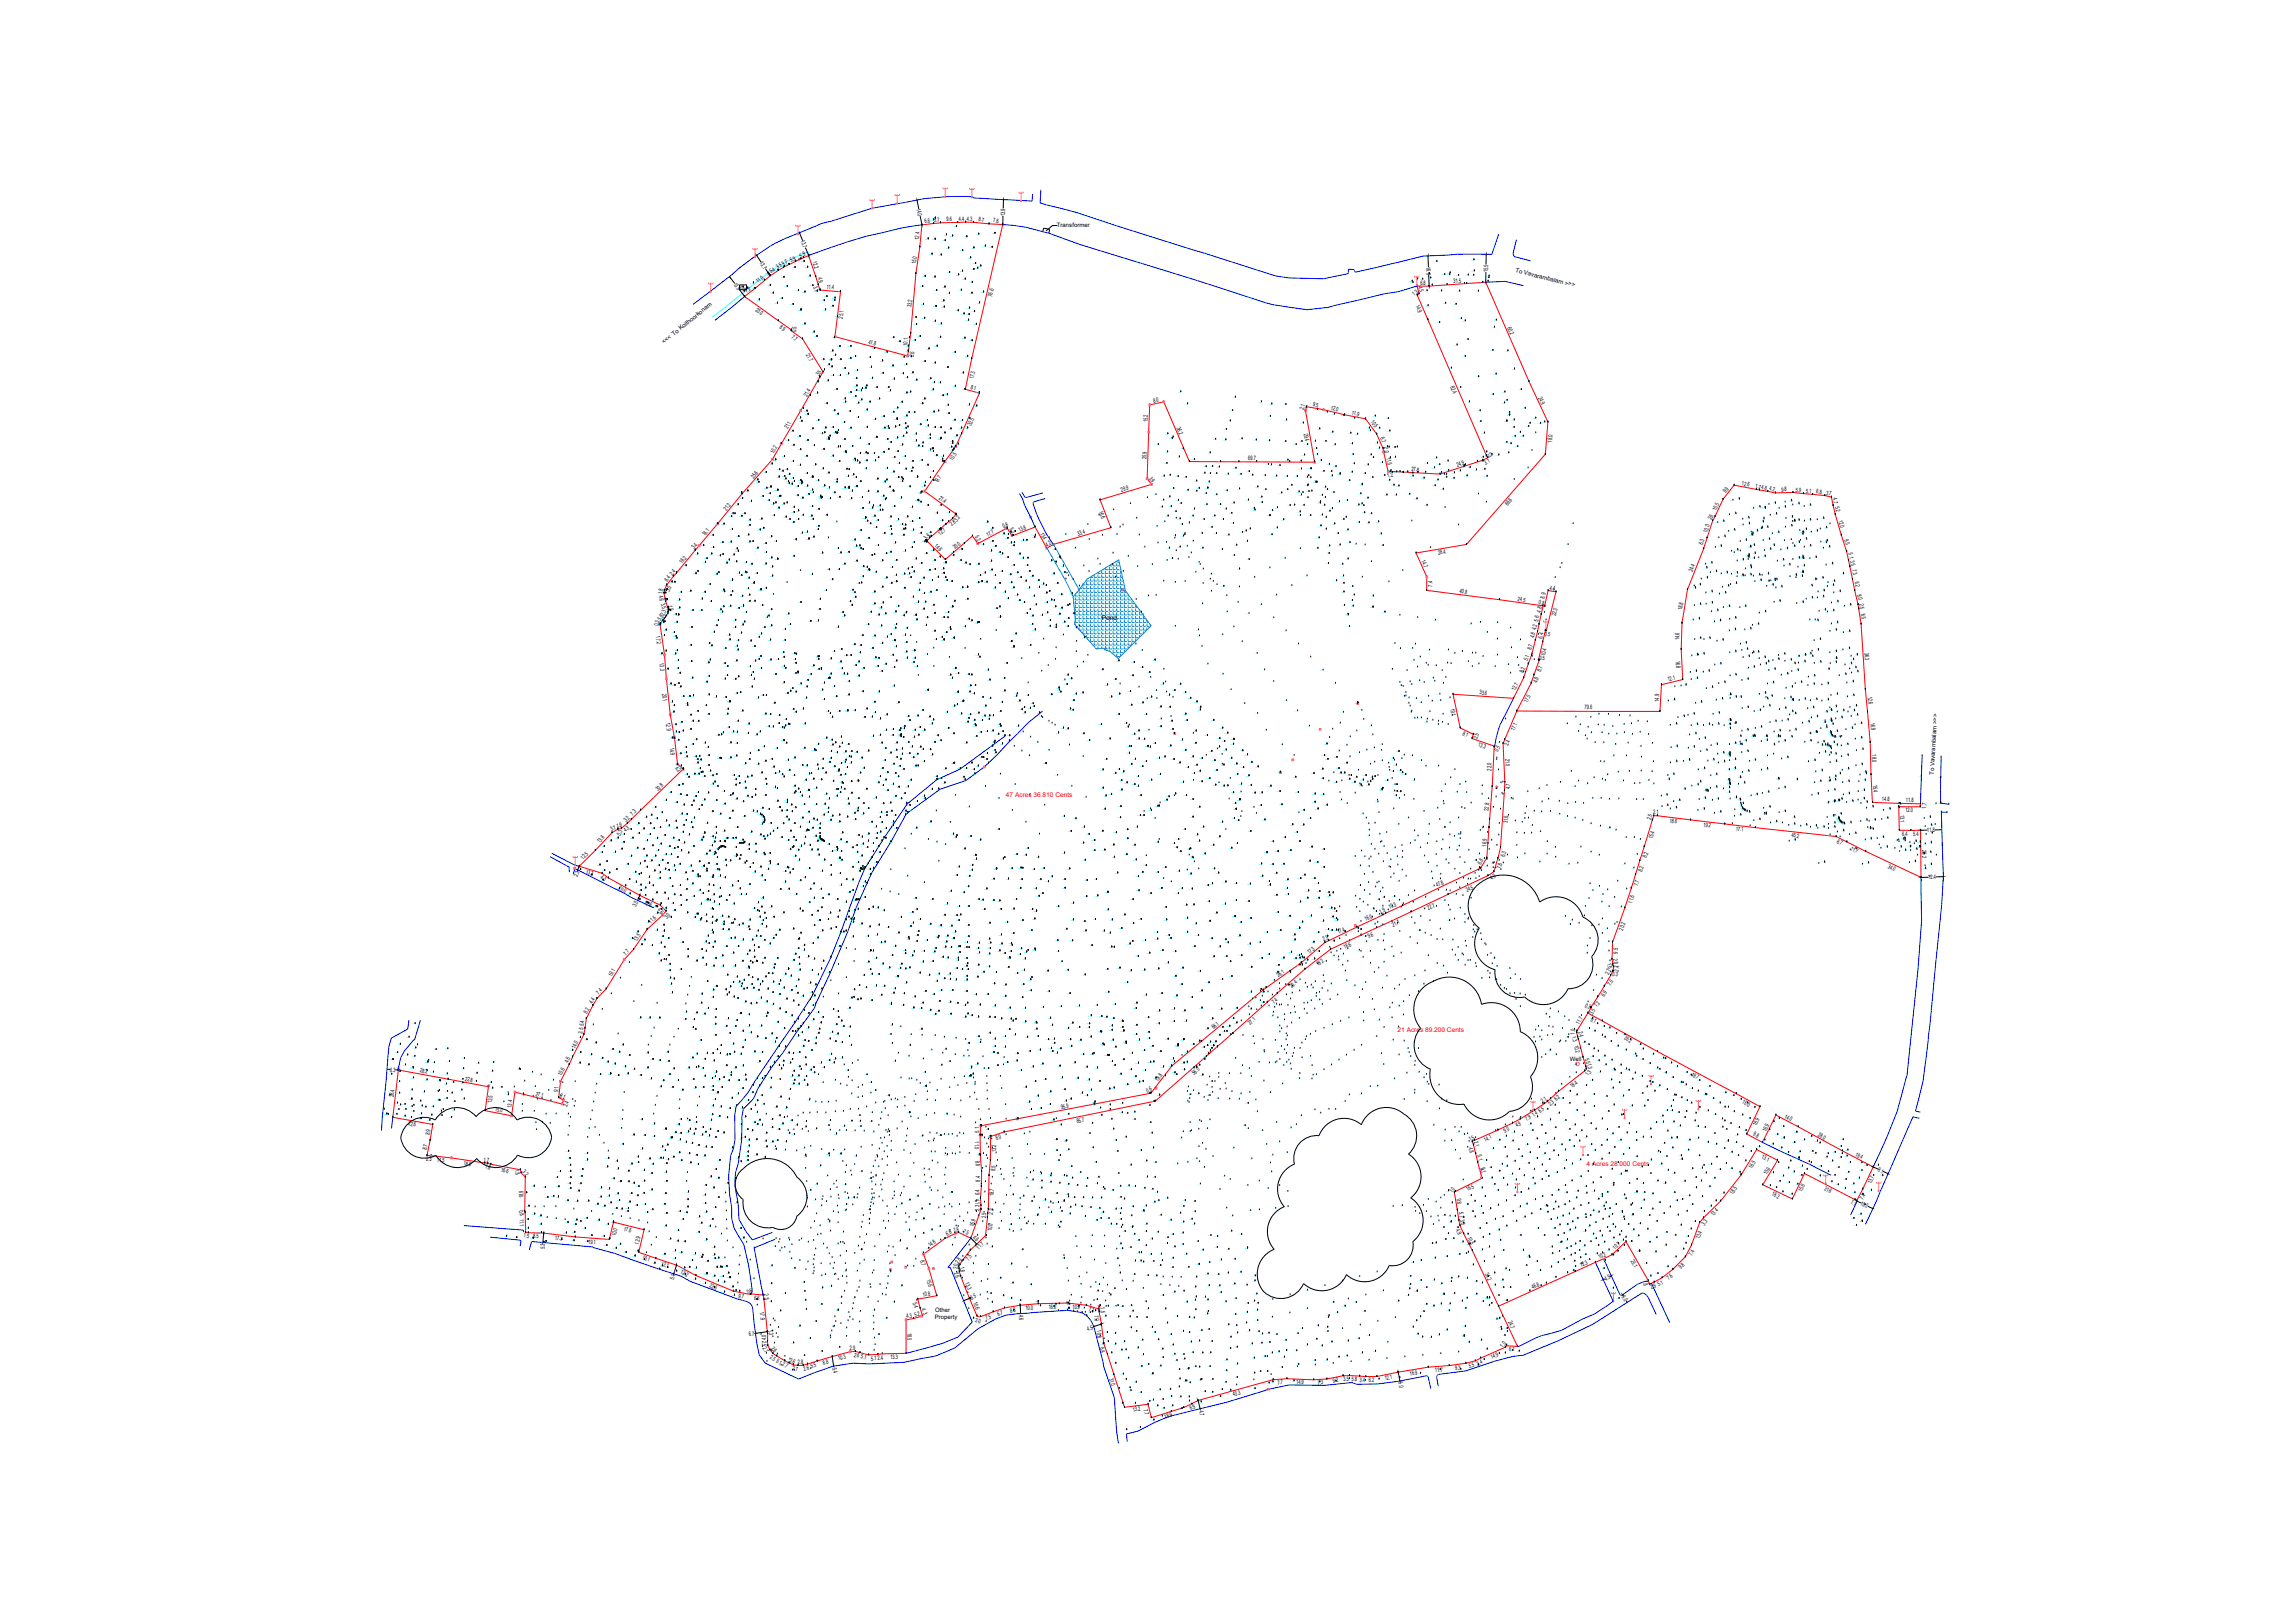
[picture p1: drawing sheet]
<svg xmlns="http://www.w3.org/2000/svg" width="841mm" height="594mm" viewBox="0 0 841 594" stroke-linecap="round" stroke-linejoin="round" font-family="sans-serif">
<defs><g id="words">
<text font-size="2.4" x="403.8" y="227.2">Pond</text>
<g font-size="2.4" fill="#f00">
<text x="368.7" y="292">47 Acres 36.810 Cents</text>
<text x="512.2" y="378.1">21 Acres 89.200 Cents</text>
<text x="581.4" y="426.9">4 Acres 28.000 Cents</text>
</g>
<g font-size="2.2">
<text x="335.9" y="76.5" transform="rotate(79 335.9 76.5)">14.0</text>
<text x="338.9" y="81.6" transform="rotate(-7 338.9 81.6)">6.6</text>
<text x="342.3" y="81.3" transform="rotate(-5 342.3 81.3)">3.7</text>
<text x="346.8" y="81" transform="rotate(-1 346.8 81)">9.6</text>
<text x="351.4" y="80.9" transform="rotate(-2 351.4 80.9)">4.4</text>
<text x="354.3" y="80.8" transform="rotate(1 354.3 80.8)">4.3</text>
<text x="358.6" y="81" transform="rotate(6 358.6 81)">8.7</text>
<text x="364" y="81.5" transform="rotate(4 364 81.5)">7.6</text>
<text x="368.3" y="79.1" transform="rotate(-88 368.3 79.1)">13.9</text>
<text x="387.3" y="83.2">Transformer</text>
<text x="293.4" y="88.4" transform="rotate(68 293.4 88.4)">13.7</text>
<text x="336.8" y="87.8" transform="rotate(-85 336.8 87.8)">12.4</text>
<text x="290" y="96" transform="rotate(-25 290 96)">5.9</text>
<text x="293.5" y="94.3" transform="rotate(-23 293.5 94.3)">5.9</text>
<text x="297.7" y="95.9" transform="rotate(72 297.7 95.9)">12.2</text>
<text x="278.3" y="96.5" transform="rotate(57 278.3 96.5)">13.7</text>
<text x="282.6" y="100.1" transform="rotate(-32 282.6 100.1)">5.4</text>
<text x="285" y="98.5" transform="rotate(-31 285 98.5)">3.5</text>
<text x="287" y="97.3" transform="rotate(-27 287 97.3)">3.7</text>
<text x="299.6" y="101.7" transform="rotate(73 299.6 101.7)">4.9</text>
<text x="335.7" y="96.7" transform="rotate(-81 335.7 96.7)">15.0</text>
<text x="522.7" y="97.8" transform="rotate(87 522.7 97.8)">16.8</text>
<text x="545.3" y="99.7" transform="rotate(-88 545.3 99.7)">15.5</text>
<text x="555.3" y="99.6" transform="rotate(14 555.3 99.6)">To Vavarambalam &gt;&gt;&gt;</text>
<text x="268.6" y="104.3" transform="rotate(52 268.6 104.3)">13.9</text>
<text x="273.7" y="107.4" transform="rotate(-38 273.7 107.4)">7.2</text>
<text x="277.9" y="103.7" transform="rotate(-40 277.9 103.7)">11.0</text>
<text x="298" y="105.1" transform="rotate(70 298 105.1)">3.1</text>
<text x="302.9" y="105.8" transform="rotate(5 302.9 105.8)">11.4</text>
<text x="519.7" y="105.1" transform="rotate(74 519.7 105.1)">4.5</text>
<text x="520.5" y="104.3">6.8</text>
<text x="532.7" y="103.7" transform="rotate(-3 532.7 103.7)">31.5</text>
<text x="276.7" y="113.9" transform="rotate(36 276.7 113.9)">23.0</text>
<text x="334.1" y="112.5" transform="rotate(-85 334.1 112.5)">33.2</text>
<text x="363.6" y="108.7" transform="rotate(-77 363.6 108.7)">76.6</text>
<text x="518.3" y="108.4" transform="rotate(-36 518.3 108.4)">1.3</text>
<text x="518.7" y="112.1" transform="rotate(67 518.7 112.1)">14.9</text>
<text x="308.9" y="116.7" transform="rotate(-82 308.9 116.7)">25.1</text>
<text x="285.6" y="120.3" transform="rotate(36 285.6 120.3)">8.9</text>
<text x="290" y="123.7" transform="rotate(36 290 123.7)">7.7</text>
<text x="291.7" y="121.5" transform="rotate(-85 291.7 121.5)">0.5</text>
<text x="318.1" y="125.9" transform="rotate(15 318.1 125.9)">41.8</text>
<text x="552.3" y="120" transform="rotate(67 552.3 120)">60.2</text>
<text x="243.2" y="126.1" transform="rotate(-39 243.2 126.1)">&lt;&lt;&lt; To Koithoorkonam</text>
<text x="295.3" y="130.1" transform="rotate(58 295.3 130.1)">21.7</text>
<text x="332.5" y="126.6" transform="rotate(-83 332.5 126.6)">10.1</text>
<text x="334.8" y="130.9" transform="rotate(-82 334.8 130.9)">2.6</text>
<text x="300.2" y="137.8" transform="rotate(-57 300.2 137.8)">3.5</text>
<text x="355.6" y="142.4" transform="rotate(15 355.6 142.4)">8.1</text>
<text x="356.8" y="138.9" transform="rotate(-78 356.8 138.9)">17.3</text>
<text x="531.5" y="141.6" transform="rotate(66 531.5 141.6)">82.4</text>
<text x="295.8" y="145.2" transform="rotate(-60 295.8 145.2)">21.4</text>
<text x="422.8" y="147.5" transform="rotate(-12 422.8 147.5)">8.0</text>
<text x="481" y="148.9" transform="rotate(10 481 148.9)">9.5</text>
<text x="563.7" y="145.6" transform="rotate(65 563.7 145.6)">24.9</text>
<text x="355.9" y="155.9" transform="rotate(-66 355.9 155.9)">32.5</text>
<text x="420.6" y="154.7" transform="rotate(-87 420.6 154.7)">15.2</text>
<text x="477.7" y="150.2" transform="rotate(-69 477.7 150.2)">2.1</text>
<text x="487.6" y="150.1" transform="rotate(13 487.6 150.1)">12.0</text>
<text x="495.2" y="151.8" transform="rotate(11 495.2 151.8)">11.9</text>
<text x="502.2" y="154.6" transform="rotate(54 502.2 154.6)">10.5</text>
<text x="288.7" y="157.3" transform="rotate(-60 288.7 157.3)">21.1</text>
<text x="431.1" y="156.7" transform="rotate(67 431.1 156.7)">36.2</text>
<text x="477.7" y="158.8" transform="rotate(80 477.7 158.8)">29.4</text>
<text x="505.8" y="160.5" transform="rotate(66 505.8 160.5)">8.7</text>
<text x="283.6" y="166.4" transform="rotate(-60 283.6 166.4)">10.2</text>
<text x="507.2" y="163.9" transform="rotate(82 507.2 163.9)">2.0</text>
<text x="508.1" y="167.7" transform="rotate(78 508.1 167.7)">11.5</text>
<text x="544.8" y="166.1" transform="rotate(56 544.8 166.1)">1.3</text>
<text x="568.8" y="162.1" transform="rotate(-85 568.8 162.1)">18.0</text>
<text x="349.1" y="168.8" transform="rotate(-54 349.1 168.8)">10.5</text>
<text x="420.2" y="168.2" transform="rotate(-88 420.2 168.2)">25.9</text>
<text x="457.4" y="168.5">69.7</text>
<text x="517.2" y="172.6" transform="rotate(3 517.2 172.6)">27.8</text>
<text x="534.1" y="171" transform="rotate(-18 534.1 171)">24.9</text>
<text x="544.4" y="170.3" transform="rotate(-26 544.4 170.3)">3.1</text>
<text x="276.2" y="175.3" transform="rotate(-49 276.2 175.3)">25.6</text>
<text x="343.5" y="177" transform="rotate(-55 343.5 177)">19.7</text>
<text x="420.9" y="175.3" transform="rotate(53 420.9 175.3)">3.9</text>
<text x="508.7" y="175" transform="rotate(-18 508.7 175)">1.2</text>
<text x="638.2" y="177.8" transform="rotate(10 638.2 177.8)">12.6</text>
<text x="643.2" y="178.8" transform="rotate(8 643.2 178.8)">1.7</text>
<text x="645.4" y="179.1" transform="rotate(10 645.4 179.1)">4.8</text>
<text x="648.3" y="179.6" transform="rotate(11 648.3 179.6)">4.2</text>
<text x="343.9" y="182.7" transform="rotate(36 343.9 182.7)">21.4</text>
<text x="411" y="180.1" transform="rotate(-17 411 180.1)">29.9</text>
<text x="552.5" y="185.3" transform="rotate(-49 552.5 185.3)">66.6</text>
<text x="632.4" y="180.7" transform="rotate(-52 632.4 180.7)">9.9</text>
<text x="652.8" y="180" transform="rotate(-1 652.8 180)">9.8</text>
<text x="658" y="180" transform="rotate(6 658 180)">5.9</text>
<text x="661.7" y="180.4" transform="rotate(6 661.7 180.4)">5.1</text>
<text x="665.5" y="180.7" transform="rotate(6 665.5 180.7)">6.8</text>
<text x="669.1" y="181.2" transform="rotate(12 669.1 181.2)">3.7</text>
<text x="671.7" y="182.5" transform="rotate(78 671.7 182.5)">4.7</text>
<text x="672.5" y="185.7" transform="rotate(77 672.5 185.7)">5.2</text>
<text x="266.2" y="187.1" transform="rotate(-51 266.2 187.1)">21.2</text>
<text x="350.8" y="191.1" transform="rotate(-55 350.8 191.1)">3.2</text>
<text x="402.6" y="187.6" transform="rotate(69 402.6 187.6)">16.6</text>
<text x="627.1" y="190.6" transform="rotate(-62 627.1 190.6)">2.8</text>
<text x="628.9" y="187.1" transform="rotate(-65 628.9 187.1)">10.5</text>
<text x="673.7" y="190.7" transform="rotate(73 673.7 190.7)">12.0</text>
<text x="258.3" y="196.5" transform="rotate(-50 258.3 196.5)">16.1</text>
<text x="339.4" y="197.6" transform="rotate(-44 339.4 197.6)">3.4</text>
<text x="344.6" y="196.3" transform="rotate(-41 344.6 196.3)">12.7</text>
<text x="348.8" y="192.7" transform="rotate(-37 348.8 192.7)">2.8</text>
<text x="357.2" y="196.6" transform="rotate(55 357.2 196.6)">5.2</text>
<text x="362" y="196.6" transform="rotate(-28 362 196.6)">17.7</text>
<text x="367.8" y="193.4" transform="rotate(-21 367.8 193.4)">0.8</text>
<text x="369.9" y="193.8" transform="rotate(59 369.9 193.8)">5.2</text>
<text x="373.6" y="194.8" transform="rotate(-21 373.6 194.8)">13.8</text>
<text x="381.1" y="195.4" transform="rotate(62 381.1 195.4)">13.4</text>
<text x="395.1" y="196.2" transform="rotate(-17 395.1 196.2)">33.4</text>
<text x="625.7" y="195.1" transform="rotate(-72 625.7 195.1)">10.0</text>
<text x="675.9" y="197.9" transform="rotate(72 675.9 197.9)">9.5</text>
<text x="254.4" y="201.1" transform="rotate(-48 254.4 201.1)">3.4</text>
<text x="342.4" y="200.1" transform="rotate(46 342.4 200.1)">14.6</text>
<text x="350.1" y="201.2" transform="rotate(-41 350.1 201.2)">20.0</text>
<text x="383.7" y="200.2" transform="rotate(-30 383.7 200.2)">4.2</text>
<text x="527.1" y="203.1" transform="rotate(-9 527.1 203.1)">28.4</text>
<text x="624" y="199.8" transform="rotate(-72 624 199.8)">6.3</text>
<text x="677.3" y="202.7" transform="rotate(78 677.3 202.7)">5.1</text>
<text x="250" y="206.5" transform="rotate(-51 250 206.5)">16.2</text>
<text x="520.8" y="205.4" transform="rotate(66 520.8 205.4)">14.7</text>
<text x="620.2" y="209.5" transform="rotate(-68 620.2 209.5)">24.4</text>
<text x="678" y="205.3" transform="rotate(78 678 205.3)">3.5</text>
<text x="678.7" y="208.8" transform="rotate(78 678.7 208.8)">7.3</text>
<text x="244.6" y="213.2" transform="rotate(-53 244.6 213.2)">6.4</text>
<text x="246.4" y="210.8" transform="rotate(-48 246.4 210.8)">2.4</text>
<text x="524.9" y="214.8" transform="rotate(-89 524.9 214.8)">7.4</text>
<text x="567.9" y="216" transform="rotate(10 567.9 216)">4.4</text>
<text x="679.7" y="213.1" transform="rotate(79 679.7 213.1)">6.2</text>
<text x="241.5" y="218.3" transform="rotate(78 241.5 218.3)">4.6</text>
<text x="242.1" y="221.1" transform="rotate(72 242.1 221.1)">3.5</text>
<text x="242.8" y="217.7" transform="rotate(-83 242.8 217.7)">1.8</text>
<text x="244.9" y="221.8" transform="rotate(75 244.9 221.8)">1.5</text>
<text x="245.3" y="217" transform="rotate(-66 245.3 217)">3.0</text>
<text x="534.8" y="217.2" transform="rotate(8 534.8 217.2)">40.8</text>
<text x="556.1" y="220.1" transform="rotate(8 556.1 220.1)">24.5</text>
<text x="563.8" y="221.3" transform="rotate(11 563.8 221.3)">0.8</text>
<text x="566.1" y="219.3" transform="rotate(-78 566.1 219.3)">8.9</text>
<text x="680.6" y="217.7" transform="rotate(77 680.6 217.7)">8.0</text>
<text x="681.4" y="221.1" transform="rotate(82 681.4 221.1)">2.5</text>
<text x="242" y="227.4" transform="rotate(-53 242 227.4)">5.6</text>
<text x="243.4" y="225.5" transform="rotate(-66 243.4 225.5)">2.3</text>
<text x="563.7" y="227.7" transform="rotate(-78 563.7 227.7)">5.6</text>
<text x="564.6" y="224.4" transform="rotate(-77 564.6 224.4)">4.8</text>
<text x="570.1" y="225.8" transform="rotate(-76 570.1 225.8)">22.3</text>
<text x="616.5" y="223.4" transform="rotate(-80 616.5 223.4)">18.8</text>
<text x="681.9" y="224.7" transform="rotate(80 681.9 224.7)">8.5</text>
<text x="240.4" y="233.1" transform="rotate(81 240.4 233.1)">17.2</text>
<text x="241.3" y="229.4" transform="rotate(-79 241.3 229.4)">0.3</text>
<text x="562.2" y="233.7" transform="rotate(-75 562.2 233.7)">4.8</text>
<text x="562.9" y="230.8" transform="rotate(-79 562.9 230.8)">4.2</text>
<text x="565.2" y="233.9" transform="rotate(-77 565.2 233.9)">6.4</text>
<text x="566.1" y="232.9" transform="rotate(8 566.1 232.9)">0.5</text>
<text x="561.3" y="238.1" transform="rotate(-77 561.3 238.1)">8.7</text>
<text x="615.5" y="234.4" transform="rotate(-88 615.5 234.4)">14.6</text>
<text x="683.3" y="239.1" transform="rotate(87 683.3 239.1)">36.3</text>
<text x="241.7" y="242.9" transform="rotate(85 241.7 242.9)">13.3</text>
<text x="559.8" y="242.2" transform="rotate(-68 559.8 242.2)">5.1</text>
<text x="564.1" y="241.7" transform="rotate(4 564.1 241.7)">0.5</text>
<text x="566.2" y="240.3" transform="rotate(-77 566.2 240.3)">10.4</text>
<text x="614.1" y="242" transform="rotate(87 614.1 242)">16.8</text>
<text x="558.3" y="246.5" transform="rotate(-72 558.3 246.5)">8.2</text>
<text x="563.3" y="250.3" transform="rotate(-71 563.3 250.3)">4.8</text>
<text x="564.7" y="246.1" transform="rotate(-69 564.7 246.1)">8.7</text>
<text x="611.3" y="249.6" transform="rotate(-13 611.3 249.6)">12.1</text>
<text x="242.7" y="254.1" transform="rotate(84 242.7 254.1)">20.1</text>
<text x="542.2" y="254.3" transform="rotate(3 542.2 254.3)">33.6</text>
<text x="555.3" y="253.1" transform="rotate(-64 555.3 253.1)">12.7</text>
<text x="559.7" y="257.6" transform="rotate(-63 559.7 257.6)">17.5</text>
<text x="608" y="257.1" transform="rotate(-87 608 257.1)">14.9</text>
<text x="684.5" y="255.1" transform="rotate(84 684.5 255.1)">12.6</text>
<text x="531.5" y="259.5" transform="rotate(79 531.5 259.5)">19.1</text>
<text x="580.7" y="259.8" transform="rotate(1 580.7 259.8)">79.6</text>
<text x="244" y="264.9" transform="rotate(81 244 264.9)">12.9</text>
<text x="535.8" y="269.1" transform="rotate(27 535.8 269.1)">8.1</text>
<text x="555" y="267.7" transform="rotate(-67 555 267.7)">17.1</text>
<text x="685.5" y="264.8" transform="rotate(85 685.5 264.8)">16.9</text>
<text x="245.4" y="273.8" transform="rotate(83 245.4 273.8)">14.9</text>
<text x="541.5" y="270.8" transform="rotate(-74 541.5 270.8)">2.5</text>
<text x="541.6" y="273.4" transform="rotate(18 541.6 273.4)">13.3</text>
<text x="549" y="275.4" transform="rotate(-60 549 275.4)">0.5</text>
<text x="552.7" y="273.2" transform="rotate(-68 552.7 273.2)">2.4</text>
<text x="247.3" y="281.6" transform="rotate(42 247.3 281.6)">4.2</text>
<text x="551.7" y="277.9" transform="rotate(87 551.7 277.9)">21.5</text>
<text x="686.1" y="276.3" transform="rotate(89 686.1 276.3)">18.0</text>
<text x="546.5" y="282.2" transform="rotate(-87 546.5 282.2)">22.0</text>
<text x="686.4" y="287.3" transform="rotate(87 686.4 287.3)">15.4</text>
<text x="708.7" y="283.9" transform="rotate(-87 708.7 283.9)">To Vavarambalam &gt;&gt;&gt;</text>
<text x="241.2" y="289.8" transform="rotate(-44 241.2 289.8)">32.8</text>
<text x="553.4" y="289.1" transform="rotate(-88 553.4 289.1)">4.7</text>
<text x="689.7" y="293.5" transform="rotate(2 689.7 293.5)">14.8</text>
<text x="698.4" y="293.7" transform="rotate(2 698.4 293.7)">11.8</text>
<text x="232" y="298.7" transform="rotate(-45 232 298.7)">7.3</text>
<text x="545.5" y="297" transform="rotate(-85 545.5 297)">22.8</text>
<text x="605.8" y="298.1">2.1</text>
<text x="696.4" y="298.4" transform="rotate(89 696.4 298.4)">13.1</text>
<text x="698.3" y="297.5">12.0</text>
<text x="705.9" y="296.1" transform="rotate(-86 705.9 296.1)">1.7</text>
<text x="224.3" y="304.5" transform="rotate(-30 224.3 304.5)">3.7</text>
<text x="226" y="303.1" transform="rotate(-7 226 303.1)">1.9</text>
<text x="229.3" y="304.6" transform="rotate(-41 229.3 304.6)">4.3</text>
<text x="229.5" y="301.1" transform="rotate(-44 229.5 301.1)">3.2</text>
<text x="552.6" y="301.5" transform="rotate(-87 552.6 301.5)">31.6</text>
<text x="604.9" y="300.3" transform="rotate(-72 604.9 300.3)">2.5</text>
<text x="611.8" y="301.3" transform="rotate(7 611.8 301.3)">18.6</text>
<text x="624.1" y="302.8" transform="rotate(7 624.1 302.8)">19.2</text>
<text x="636.1" y="304.3" transform="rotate(6 636.1 304.3)">17.1</text>
<text x="706.3" y="304.8" transform="rotate(-2 706.3 304.8)">11.8</text>
<text x="219.7" y="308.8" transform="rotate(-46 219.7 308.8)">13.6</text>
<text x="227.4" y="306.1" transform="rotate(-66 227.4 306.1)">0.3</text>
<text x="544.7" y="310.1" transform="rotate(-87 544.7 310.1)">16.9</text>
<text x="605.6" y="307.2" transform="rotate(-73 605.6 307.2)">15.4</text>
<text x="656.5" y="306.6" transform="rotate(6 656.5 306.6)">45.2</text>
<text x="673" y="308.7" transform="rotate(26 673 308.7)">6.7</text>
<text x="678" y="311.3" transform="rotate(27 678 311.3)">11.7</text>
<text x="697.1" y="306.1">6.4</text>
<text x="701.1" y="306.2">5.4</text>
<text x="704.4" y="311.3" transform="rotate(90 704.4 311.3)">26.2</text>
<text x="213.7" y="314.9" transform="rotate(-45 213.7 314.9)">12.5</text>
<text x="542.6" y="316.7" transform="rotate(-58 542.6 316.7)">6.8</text>
<text x="551.5" y="313.8" transform="rotate(-77 551.5 313.8)">6.3</text>
<text x="603.4" y="314.3" transform="rotate(-72 603.4 314.3)">8.2</text>
<text x="691.7" y="317.8" transform="rotate(26 691.7 317.8)">34.0</text>
<text x="211.6" y="321.2" transform="rotate(-67 211.6 321.2)">2.3</text>
<text x="214.5" y="320" transform="rotate(18 214.5 320)">13.3</text>
<text x="219.9" y="321.7" transform="rotate(36 219.9 321.7)">4.3</text>
<text x="546.7" y="322.3" transform="rotate(-34 546.7 322.3)">4.0</text>
<text x="550" y="318.4" transform="rotate(-73 550 318.4)">7.8</text>
<text x="601.8" y="319.4" transform="rotate(-73 601.8 319.4)">8.2</text>
<text x="706.6" y="322.1" transform="rotate(-2 706.6 322.1)">12.4</text>
<text x="226.5" y="325.8" transform="rotate(29 226.5 325.8)">20.0</text>
<text x="526.7" y="324.9" transform="rotate(-26 526.7 324.9)">47.8</text>
<text x="537.6" y="326.7" transform="rotate(-25 537.6 326.7)">24.5</text>
<text x="600.3" y="324.4" transform="rotate(-73 600.3 324.4)">7.7</text>
<text x="233.1" y="332" transform="rotate(-65 233.1 332)">3.0</text>
<text x="236" y="331" transform="rotate(26 236 331)">12.6</text>
<text x="240.9" y="333.4" transform="rotate(46 240.9 333.4)">4.6</text>
<text x="506.1" y="334.7" transform="rotate(-29 506.1 334.7)">1.9</text>
<text x="509.3" y="333" transform="rotate(-25 509.3 333)">10.3</text>
<text x="523.5" y="333.3" transform="rotate(-26 523.5 333.3)">22.7</text>
<text x="598.1" y="330.9" transform="rotate(-72 598.1 330.9)">11.6</text>
<text x="238.6" y="338.4" transform="rotate(-43 238.6 338.4)">11.6</text>
<text x="244.5" y="336.7" transform="rotate(-49 244.5 336.7)">3.0</text>
<text x="500.5" y="337.5" transform="rotate(-25 500.5 337.5)">16.0</text>
<text x="510.6" y="339.4" transform="rotate(-25 510.6 339.4)">21.1</text>
<text x="594.8" y="340.8" transform="rotate(-70 594.8 340.8)">20.2</text>
<text x="233.3" y="344.9" transform="rotate(-56 233.3 344.9)">13.5</text>
<text x="485.2" y="344.8" transform="rotate(-25 485.2 344.8)">2.3</text>
<text x="490.6" y="342.3" transform="rotate(-26 490.6 342.3)">17.4</text>
<text x="492.8" y="347.6" transform="rotate(-25 492.8 347.6)">18.6</text>
<text x="501.7" y="343.6" transform="rotate(-24 501.7 343.6)">9.6</text>
<text x="229.4" y="350" transform="rotate(-48 229.4 350)">7.7</text>
<text x="479.9" y="349.5" transform="rotate(-40 479.9 349.5)">17.3</text>
<text x="483.1" y="353.9" transform="rotate(-37 483.1 353.9)">18.2</text>
<text x="588.8" y="353" transform="rotate(70 588.8 353)">1.6</text>
<text x="591.2" y="351.2" transform="rotate(82 591.2 351.2)">2.8</text>
<text x="592.8" y="349.2" transform="rotate(-88 592.8 349.2)">9.5</text>
<text x="224.2" y="357.7" transform="rotate(-58 224.2 357.7)">19.1</text>
<text x="468.6" y="357.9" transform="rotate(-36 468.6 357.9)">26.1</text>
<text x="589.6" y="357.2" transform="rotate(-65 589.6 357.2)">2.7</text>
<text x="590.8" y="357.4" transform="rotate(8 590.8 357.4)">0.3</text>
<text x="593.2" y="355.9" transform="rotate(-82 593.2 355.9)">2.4</text>
<text x="219.5" y="364.4" transform="rotate(-47 219.5 364.4)">7.4</text>
<text x="473.4" y="361.9" transform="rotate(-41 473.4 361.9)">20.4</text>
<text x="588" y="365.1" transform="rotate(-59 588 365.1)">6.9</text>
<text x="590.3" y="361.1" transform="rotate(-59 590.3 361.1)">7.0</text>
<text x="215.2" y="371.3" transform="rotate(-63 215.2 371.3)">8.2</text>
<text x="217.1" y="367.6" transform="rotate(-59 217.1 367.6)">4.4</text>
<text x="466.9" y="367.7" transform="rotate(-42 466.9 367.7)">7.4</text>
<text x="580.7" y="368.8" transform="rotate(29 580.7 368.8)">0.3</text>
<text x="583.7" y="371.8" transform="rotate(-60 583.7 371.8)">3.5</text>
<text x="585.3" y="369" transform="rotate(-57 585.3 369)">7.2</text>
<text x="214" y="375.7" transform="rotate(-83 214 375.7)">5.4</text>
<text x="444.8" y="376.9" transform="rotate(-40 444.8 376.9)">66.1</text>
<text x="458.2" y="375.4" transform="rotate(-42 458.2 375.4)">27.1</text>
<text x="578.4" y="377.9" transform="rotate(77 578.4 377.9)">2.4</text>
<text x="578.7" y="375.3" transform="rotate(-58 578.7 375.3)">11.7</text>
<text x="582.7" y="373.8" transform="rotate(29 582.7 373.8)">9.1</text>
<text x="213.5" y="378.6" transform="rotate(-80 213.5 378.6)">3.5</text>
<text x="576" y="379.9" transform="rotate(72 576 379.9)">1.3</text>
<text x="576.8" y="383.1" transform="rotate(76 576.8 383.1)">10.2</text>
<text x="577.1" y="379" transform="rotate(-86 577.1 379)">1.0</text>
<text x="595.1" y="380.6" transform="rotate(30 595.1 380.6)">35.2</text>
<text x="208.3" y="389.2" transform="rotate(-66 208.3 389.2)">4.6</text>
<text x="210.7" y="384" transform="rotate(-63 210.7 384)">14.0</text>
<text x="575.2" y="388.6">Well</text>
<text x="580.8" y="387.8" transform="rotate(74 580.8 387.8)">5.5</text>
<text x="581.6" y="389.7" transform="rotate(79 581.6 389.7)">1.3</text>
<text x="142.8" y="392.5" transform="rotate(5 142.8 392.5)">6.3</text>
<text x="153.8" y="392.8" transform="rotate(10 153.8 392.8)">28.2</text>
<text x="170.4" y="395.8" transform="rotate(10 170.4 395.8)">22.8</text>
<text x="205.8" y="394" transform="rotate(-63 205.8 394)">10.6</text>
<text x="437.7" y="393.8" transform="rotate(-41 437.7 393.8)">56.0</text>
<text x="582.1" y="394.2" transform="rotate(-52 582.1 394.2)">1.3</text>
<text x="619.6" y="394" transform="rotate(28 619.6 394)">49.7</text>
<text x="144.3" y="401.9" transform="rotate(-83 144.3 401.9)">26.4</text>
<text x="196.2" y="401.3" transform="rotate(14 196.2 401.3)">27.1</text>
<text x="204.5" y="399.9" transform="rotate(-84 204.5 399.9)">9.1</text>
<text x="205" y="401.7" transform="rotate(26 205 401.7)">3.1</text>
<text x="420.5" y="400.3" transform="rotate(-26 420.5 400.3)">0.6</text>
<text x="424.4" y="396.2" transform="rotate(-52 424.4 396.2)">18.8</text>
<text x="576.1" y="398.5" transform="rotate(-38 576.1 398.5)">18.4</text>
<text x="180.3" y="404.1" transform="rotate(-82 180.3 404.1)">13.5</text>
<text x="181.3" y="407" transform="rotate(10 181.3 407)">15.0</text>
<text x="187.4" y="405.7" transform="rotate(-82 187.4 405.7)">13.4</text>
<text x="207.9" y="405.3" transform="rotate(-69 207.9 405.3)">2.4</text>
<text x="389" y="406.2" transform="rotate(-11 389 406.2)">95.9</text>
<text x="564.4" y="407.6" transform="rotate(-34 564.4 407.6)">6.5</text>
<text x="565.4" y="403.9" transform="rotate(-36 565.4 403.9)">2.1</text>
<text x="568.2" y="405.2" transform="rotate(-39 568.2 405.2)">2.3</text>
<text x="570.4" y="403.3" transform="rotate(-43 570.4 403.3)">6.2</text>
<text x="638.4" y="404.1" transform="rotate(29 638.4 404.1)">15.0</text>
<text x="149.6" y="412.2" transform="rotate(10 149.6 412.2)">22.6</text>
<text x="394.7" y="411.3" transform="rotate(-11 394.7 411.3)">85.7</text>
<text x="555.8" y="412.8" transform="rotate(-28 555.8 412.8)">4.9</text>
<text x="559.5" y="410.7" transform="rotate(-32 559.5 410.7)">7.9</text>
<text x="561.9" y="409.1" transform="rotate(-29 561.9 409.1)">1.4</text>
<text x="643.7" y="412.5" transform="rotate(-64 643.7 412.5)">16.9</text>
<text x="653.9" y="409.4" transform="rotate(28 653.9 409.4)">14.0</text>
<text x="157.5" y="415.7" transform="rotate(-80 157.5 415.7)">8.9</text>
<text x="357.2" y="418" transform="rotate(90 357.2 418)">11.5</text>
<text x="358.8" y="414.9" transform="rotate(-86 358.8 414.9)">5.1</text>
<text x="365.2" y="417.6" transform="rotate(-18 365.2 417.6)">8.0</text>
<text x="538.8" y="418" transform="rotate(-33 538.8 418)">1.5</text>
<text x="540.1" y="418.1" transform="rotate(73 540.1 418.1)">2.1</text>
<text x="544.2" y="418.2" transform="rotate(-24 544.2 418.2)">14.1</text>
<text x="551.5" y="414.8" transform="rotate(-25 551.5 414.8)">9.0</text>
<text x="642.4" y="415.9" transform="rotate(28 642.4 415.9)">9.8</text>
<text x="647.2" y="414.5" transform="rotate(-64 647.2 414.5)">16.9</text>
<text x="666" y="416" transform="rotate(28 666 416)">28.0</text>
<text x="156.2" y="425.3">2.3</text>
<text x="156.4" y="421.3" transform="rotate(-79 156.4 421.3)">8.7</text>
<text x="160.1" y="425.5" transform="rotate(7 160.1 425.5)">11.5</text>
<text x="177.2" y="425.4" transform="rotate(6 177.2 425.4)">1.7</text>
<text x="357.5" y="425.3" transform="rotate(85 357.5 425.3)">8.8</text>
<text x="365" y="422.1" transform="rotate(-89 365 422.1)">13.2</text>
<text x="538.2" y="420.5" transform="rotate(75 538.2 420.5)">4.8</text>
<text x="541.4" y="423.1" transform="rotate(77 541.4 423.1)">5.1</text>
<text x="645.4" y="424.3" transform="rotate(27 645.4 424.3)">13.1</text>
<text x="679.8" y="423.3" transform="rotate(28 679.8 423.3)">19.4</text>
<text x="169.8" y="426.8" transform="rotate(9 169.8 426.8)">18.6</text>
<text x="177.6" y="427.9" transform="rotate(18 177.6 427.9)">1.8</text>
<text x="183.5" y="429.1" transform="rotate(10 183.5 429.1)">16.6</text>
<text x="188.6" y="428.5" transform="rotate(75 188.6 428.5)">1.8</text>
<text x="191.3" y="429.3" transform="rotate(45 191.3 429.3)">3.2</text>
<text x="364.7" y="428.9" transform="rotate(-85 364.7 428.9)">8.5</text>
<text x="542.6" y="427.6" transform="rotate(75 542.6 427.6)">9.1</text>
<text x="642" y="428.1" transform="rotate(-58 642 428.1)">16.5</text>
<text x="647.5" y="430.4" transform="rotate(-58 647.5 430.4)">15.9</text>
<text x="688.1" y="429" transform="rotate(24 688.1 429)">9.1</text>
<text x="358.9" y="437.6" transform="rotate(-86 358.9 437.6)">6.4</text>
<text x="359.2" y="432.8" transform="rotate(-90 359.2 432.8)">8.4</text>
<text x="532.1" y="437.1" transform="rotate(-52 532.1 437.1)">1.0</text>
<text x="537.8" y="436.4" transform="rotate(-27 537.8 436.4)">16.5</text>
<text x="635" y="437.5" transform="rotate(-52 635 437.5)">18.5</text>
<text x="649.2" y="437.8" transform="rotate(25 649.2 437.8)">18.2</text>
<text x="660.3" y="436.7" transform="rotate(-64 660.3 436.7)">15.6</text>
<text x="668.3" y="435.8" transform="rotate(28 668.3 435.8)">31.6</text>
<text x="685.8" y="433.7" transform="rotate(-65 685.8 433.7)">13.7</text>
<text x="190.1" y="443.5" transform="rotate(73 190.1 443.5)">0.8</text>
<text x="191.9" y="438.8" transform="rotate(-89 191.9 438.8)">18.9</text>
<text x="357.3" y="439.1" transform="rotate(86 357.3 439.1)">4.1</text>
<text x="359" y="443.5" transform="rotate(-89 359 443.5)">2.3</text>
<text x="364.2" y="438.2" transform="rotate(-89 364.2 438.2)">18.7</text>
<text x="533.8" y="439" transform="rotate(80 533.8 439)">9.8</text>
<text x="678.1" y="440.6" transform="rotate(38 678.1 440.6)">1.1</text>
<text x="681.7" y="441.4" transform="rotate(25 681.7 441.4)">10.0</text>
<text x="682.8" y="439.6" transform="rotate(-63 682.8 439.6)">7.4</text>
<text x="190.5" y="446.4" transform="rotate(89 190.5 446.4)">11.1</text>
<text x="356.7" y="449.4" transform="rotate(-71 356.7 449.4)">16.9</text>
<text x="361.4" y="446.1" transform="rotate(-89 361.4 446.1)">2.5</text>
<text x="363.8" y="444.9" transform="rotate(-80 363.8 444.9)">2.3</text>
<text x="534.7" y="444" transform="rotate(83 534.7 444)">5.7</text>
<text x="535.1" y="446.8" transform="rotate(79 535.1 446.8)">3.0</text>
<text x="624.6" y="449" transform="rotate(-51 624.6 449)">3.3</text>
<text x="627.8" y="445.5" transform="rotate(-44 627.8 445.5)">13.4</text>
<text x="191.8" y="453.2" transform="rotate(7 191.8 453.2)">1.5</text>
<text x="195.4" y="453.5" transform="rotate(1 195.4 453.5)">8.5</text>
<text x="203.3" y="454.1" transform="rotate(7 203.3 454.1)">17.7</text>
<text x="215.5" y="455.5" transform="rotate(4 215.5 455.5)">19.1</text>
<text x="225.7" y="452.7" transform="rotate(-77 225.7 452.7)">10.0</text>
<text x="228.5" y="450.7" transform="rotate(14 228.5 450.7)">17.6</text>
<text x="234.2" y="455.8" transform="rotate(-77 234.2 455.8)">12.9</text>
<text x="347.1" y="452.6" transform="rotate(-25 347.1 452.6)">6.6</text>
<text x="349.6" y="451.4" transform="rotate(-15 349.6 451.4)">1.8</text>
<text x="352.8" y="451.6" transform="rotate(24 352.8 451.6)">7.5</text>
<text x="356.4" y="453.4" transform="rotate(47 356.4 453.4)">4.6</text>
<text x="363.4" y="450.9" transform="rotate(-84 363.4 450.9)">10.0</text>
<text x="533.5" y="450.3" transform="rotate(65 533.5 450.3)">4.9</text>
<text x="537.7" y="453.4" transform="rotate(62 537.7 453.4)">10.5</text>
<text x="622.8" y="454" transform="rotate(-70 622.8 454)">13.4</text>
<text x="199.6" y="457.6" transform="rotate(-85 199.6 457.6)">5.3</text>
<text x="235.3" y="461.2" transform="rotate(19 235.3 461.2)">10.1</text>
<text x="337.2" y="461.8" transform="rotate(69 337.2 461.8)">8.7</text>
<text x="340.8" y="456.9" transform="rotate(-37 340.8 456.9)">14.8</text>
<text x="355.1" y="461.9" transform="rotate(-53 355.1 461.9)">7.5</text>
<text x="358.7" y="457.7" transform="rotate(-44 358.7 457.7)">11.7</text>
<text x="586.1" y="461" transform="rotate(-24 586.1 461)">10.2</text>
<text x="591.9" y="457.8" transform="rotate(-43 591.9 457.8)">10.7</text>
<text x="597.5" y="461.9" transform="rotate(60 597.5 461.9)">25.1</text>
<text x="620.1" y="460" transform="rotate(-62 620.1 460)">7.4</text>
<text x="242.2" y="463.6" transform="rotate(18 242.2 463.6)">12.1</text>
<text x="249.3" y="466.3" transform="rotate(28 249.3 466.3)">12.2</text>
<text x="349.7" y="466.2" transform="rotate(73 349.7 466.2)">2.6</text>
<text x="350.9" y="464.9" transform="rotate(-85 350.9 464.9)">2.0</text>
<text x="351.3" y="462.8" transform="rotate(-57 351.3 462.8)">2.8</text>
<text x="351.9" y="464.1" transform="rotate(83 351.9 464.1)">1.8</text>
<text x="544.1" y="466.8" transform="rotate(64 544.1 466.8)">34.2</text>
<text x="579.4" y="464.1" transform="rotate(-25 579.4 464.1)">12.3</text>
<text x="616.1" y="464.8" transform="rotate(-46 616.1 464.8)">9.8</text>
<text x="246.9" y="468.9" transform="rotate(-72 246.9 468.9)">5.1</text>
<text x="259.9" y="471.3" transform="rotate(23 259.9 471.3)">22.6</text>
<text x="339.5" y="468.8" transform="rotate(73 339.5 468.8)">15.6</text>
<text x="353.6" y="469.9" transform="rotate(68 353.6 469.9)">13.3</text>
<text x="561.7" y="472.1" transform="rotate(-24 561.7 472.1)">46.8</text>
<text x="588.4" y="469.1" transform="rotate(-23 588.4 469.1)">4.9</text>
<text x="602" y="469.3" transform="rotate(74 602 469.3)">1.8</text>
<text x="605.2" y="472.2" transform="rotate(-23 605.2 472.2)">2.9</text>
<text x="607.9" y="471.1" transform="rotate(-29 607.9 471.1)">5.1</text>
<text x="611.6" y="468.7" transform="rotate(-39 611.6 468.7)">7.6</text>
<text x="270.5" y="475.3" transform="rotate(11 270.5 475.3)">9.7</text>
<text x="274.4" y="474.1" transform="rotate(-35 274.4 474.1)">0.6</text>
<text x="276.3" y="476" transform="rotate(6 276.3 476)">6.6</text>
<text x="280.1" y="474.1" transform="rotate(80 280.1 474.1)">2.5</text>
<text x="334.6" y="477.1" transform="rotate(75 334.6 477.1)">5.4</text>
<text x="337.7" y="479.6" transform="rotate(72 337.7 479.6)">4.3</text>
<text x="338.3" y="475" transform="rotate(-10 338.3 475)">10.8</text>
<text x="356" y="476" transform="rotate(-22 356 476)">3.5</text>
<text x="356.6" y="477.2" transform="rotate(67 356.6 477.2)">10.6</text>
<text x="375.9" y="480" transform="rotate(-4 375.9 480)">10.0</text>
<text x="384.3" y="479.5" transform="rotate(-2 384.3 479.5)">16.0</text>
<text x="392.9" y="479.3" transform="rotate(7 392.9 479.3)">10.9</text>
<text x="403.3" y="478.9" transform="rotate(85 403.3 478.9)">1.5</text>
<text x="594.2" y="475.2" transform="rotate(58 594.2 475.2)">5.0</text>
<text x="278.5" y="480.6" transform="rotate(84 278.5 480.6)">17.9</text>
<text x="332.4" y="482.9" transform="rotate(-11 332.4 482.9)">4.3</text>
<text x="335.3" y="482.2" transform="rotate(-16 335.3 482.2)">5.2</text>
<text x="342.6" y="483.2">Property</text>
<text x="342.7" y="480.6">Other</text>
<text x="357.3" y="484.2" transform="rotate(11 357.3 484.2)">2.0</text>
<text x="361.5" y="483.6" transform="rotate(-21 361.5 483.6)">7.5</text>
<text x="365.8" y="482" transform="rotate(-18 365.8 482)">6.7</text>
<text x="370.3" y="480.8" transform="rotate(-10 370.3 480.8)">8.8</text>
<text x="373.4" y="481.6" transform="rotate(86 373.4 481.6)">4.6</text>
<text x="398.9" y="480.3" transform="rotate(17 398.9 480.3)">7.3</text>
<text x="401" y="482.1" transform="rotate(80 401 482.1)">7.0</text>
<text x="552.6" y="484.2" transform="rotate(65 552.6 484.2)">24.7</text>
<text x="274.6" y="489.3" transform="rotate(-7 274.6 489.3)">6.7</text>
<text x="279.3" y="491.1" transform="rotate(88 279.3 491.1)">2.5</text>
<text x="280.8" y="490.8" transform="rotate(-89 280.8 490.8)">4.0</text>
<text x="281.7" y="487" transform="rotate(83 281.7 487)">1.3</text>
<text x="332.6" y="488.1" transform="rotate(90 332.6 488.1)">18.5</text>
<text x="398.7" y="487.4" transform="rotate(-17 398.7 487.4)">4.5</text>
<text x="401.9" y="487.3" transform="rotate(83 401.9 487.3)">10.8</text>
<text x="279.5" y="493.7" transform="rotate(62 279.5 493.7)">2.7</text>
<text x="282" y="497.3" transform="rotate(35 282 497.3)">2.5</text>
<text x="282.5" y="494" transform="rotate(49 282.5 494)">2.6</text>
<text x="311.5" y="494.6" transform="rotate(-1 311.5 494.6)">2.9</text>
<text x="312.9" y="496.9" transform="rotate(13 312.9 496.9)">2.6</text>
<text x="315.4" y="497.5" transform="rotate(15 315.4 497.5)">5.1</text>
<text x="326.3" y="497.9" transform="rotate(-2 326.3 497.9)">13.3</text>
<text x="403" y="493.7" transform="rotate(72 403 493.7)">6.4</text>
<text x="546.7" y="497.9" transform="rotate(-24 546.7 497.9)">14.9</text>
<text x="550.8" y="493.6" transform="rotate(-51 550.8 493.6)">1.0</text>
<text x="553.1" y="494.9" transform="rotate(2 553.1 494.9)">6.1</text>
<text x="284.3" y="498.9" transform="rotate(29 284.3 498.9)">5.12.7</text>
<text x="289.2" y="498.7" transform="rotate(25 289.2 498.7)">2.6</text>
<text x="290.4" y="501.9" transform="rotate(7 290.4 501.9)">2.7</text>
<text x="292.4" y="499.5" transform="rotate(-2 292.4 499.5)">2.8</text>
<text x="294.7" y="502.1" transform="rotate(-16 294.7 502.1)">2.6</text>
<text x="297.4" y="501.2" transform="rotate(-18 297.4 501.2)">5.5</text>
<text x="301.8" y="499.8" transform="rotate(-17 301.8 499.8)">8.8</text>
<text x="305.1" y="500.9" transform="rotate(82 305.1 500.9)">5.4</text>
<text x="307.4" y="498.2" transform="rotate(-15 307.4 498.2)">10.3</text>
<text x="319.3" y="498.3" transform="rotate(-4 319.3 498.3)">5.1</text>
<text x="321.7" y="498.1" transform="rotate(-6 321.7 498.1)">2.4</text>
<text x="516.8" y="503.9" transform="rotate(-10 516.8 503.9)">16.9</text>
<text x="526" y="502.6" transform="rotate(-4 526 502.6)">11.7</text>
<text x="533.4" y="501.8" transform="rotate(-8 533.4 501.8)">9.3</text>
<text x="538.5" y="501.1" transform="rotate(-14 538.5 501.1)">5.5</text>
<text x="541.7" y="500.2" transform="rotate(-28 541.7 500.2)">3.4</text>
<text x="406.5" y="505" transform="rotate(72 406.5 505)">31.0</text>
<text x="468.2" y="507.1" transform="rotate(-5 468.2 507.1)">7.7</text>
<text x="475" y="507" transform="rotate(3 475 507)">14.9</text>
<text x="483" y="507.1" transform="rotate(-2 483 507.1)">7.3</text>
<text x="488.6" y="506.5" transform="rotate(-11 488.6 506.5)">9.2</text>
<text x="492.4" y="505.9" transform="rotate(-2 492.4 505.9)">3.5</text>
<text x="495.3" y="505.8" transform="rotate(4 495.3 505.8)">5.8</text>
<text x="498.2" y="506" transform="rotate(5 498.2 506)">3.4</text>
<text x="501.6" y="506.2" transform="rotate(-1 501.6 506.2)">6.2</text>
<text x="507.5" y="505.6" transform="rotate(-11 507.5 505.6)">12.1</text>
<text x="512.5" y="506.3" transform="rotate(79 512.5 506.3)">5.0</text>
<text x="452" y="511.4" transform="rotate(-15 452 511.4)">43.3</text>
<text x="415.2" y="517" transform="rotate(-7 415.2 517)">13.2</text>
<text x="419.1" y="516.3" transform="rotate(75 419.1 516.3)">7.7</text>
<text x="427" y="519.6" transform="rotate(-17 427 519.6)">18.9</text>
<text x="436.4" y="516.5" transform="rotate(-26 436.4 516.5)">8.9</text>
<text x="439.4" y="516.7" transform="rotate(77 439.4 516.7)">4.7</text>
</g>
<g font-size=".7">
<text x="271" y="105.9">100.000</text>
<text x="271.1" y="105.1">TBM</text>
</g>
<g font-size=".3" fill="#0ff">
<text x="341.1" y="80.8">101.210</text>
<text x="341.7" y="80.1">101.052</text>
<text x="349.6" y="83.2">99.681</text>
<text x="339.1" y="87.7">100.099</text>
<text x="341.6" y="87.9">100.777</text>
<text x="345.5" y="88.4">99.434</text>
<text x="346" y="86.3">99.746</text>
<text x="348.2" y="86.7">99.832</text>
<text x="353.4" y="87">97.252</text>
<text x="357.8" y="86">97.186</text>
<text x="363.7" y="85.7">97.254</text>
<text x="290.5" y="96">100.592</text>
<text x="292.4" y="95.1">100.603</text>
<text x="293.4" y="94.6">100.626</text>
<text x="293.8" y="96">99.059</text>
<text x="295.3" y="93.8">100.673</text>
<text x="295.5" y="93.9">99.994</text>
<text x="340.7" y="93.3">98.644</text>
<text x="344.1" y="93.7">98.441</text>
<text x="346.8" y="91.1">98.967</text>
<text x="351.9" y="92.1">97.089</text>
<text x="354.8" y="94.7">96.745</text>
<text x="356" y="91">96.960</text>
<text x="360.2" y="90.4">96.996</text>
<text x="362.7" y="90.8">96.953</text>
<text x="539.1" y="95.4">102.823</text>
<text x="280.4" y="100.3">100.399</text>
<text x="280.8" y="100.7">100.442</text>
<text x="281.1" y="101.2">100.335</text>
<text x="284.1" y="99.3">100.449</text>
<text x="286.4" y="101.8">98.101</text>
<text x="286.4" y="97.9">100.476</text>
<text x="288" y="97.1">100.553</text>
<text x="290.4" y="98.2">98.368</text>
<text x="295" y="98.1">98.469</text>
<text x="296" y="101.4">97.787</text>
<text x="338.1" y="101.5">94.862</text>
<text x="341.8" y="101.7">94.853</text>
<text x="347.1" y="100">95.743</text>
<text x="350.4" y="100.9">94.700</text>
<text x="351.8" y="99.6">94.489</text>
<text x="356" y="98.9">95.268</text>
<text x="356.6" y="96.8">96.590</text>
<text x="357.4" y="98.5">95.983</text>
<text x="358.5" y="97.7">96.456</text>
<text x="522.7" y="100.5">102.861</text>
<text x="525.5" y="96.1">102.857</text>
<text x="528.4" y="100.8">102.833</text>
<text x="530.2" y="100.9">102.879</text>
<text x="530.4" y="100.2">102.866</text>
<text x="533.5" y="101.1">102.777</text>
<text x="537" y="101">102.744</text>
<text x="539" y="101.1">102.755</text>
<text x="539.2" y="99.5">102.830</text>
<text x="544.5" y="102">102.841</text>
<text x="544.6" y="101.4">102.700</text>
<text x="271.3" y="105.4">100.000</text>
<text x="271.7" y="106.9">100.074</text>
<text x="272.9" y="105.8">100.118</text>
<text x="275.1" y="103.9">100.177</text>
<text x="275.6" y="105.9">100.108</text>
<text x="279.2" y="102.9">100.324</text>
<text x="281.4" y="104.8">98.202</text>
<text x="282.5" y="107.6">97.805</text>
<text x="287.6" y="105.2">97.630</text>
<text x="291.7" y="106.7">97.178</text>
<text x="294.1" y="107.3">96.856</text>
<text x="297" y="104.9">97.335</text>
<text x="298.6" y="107">96.859</text>
<text x="299.6" y="106.5">97.755</text>
<text x="307.1" y="107">97.223</text>
<text x="337.2" y="105.2">94.048</text>
<text x="342.4" y="106.7">91.975</text>
<text x="345.4" y="105.4">93.081</text>
<text x="347" y="107.7">91.057</text>
<text x="351.4" y="106.6">91.787</text>
<text x="352.8" y="102.5">93.160</text>
<text x="355.3" y="107.7">91.082</text>
<text x="355.4" y="103.7">92.368</text>
<text x="359.6" y="107.3">91.920</text>
<text x="516.5" y="103.2">102.792</text>
<text x="516.7" y="103.8">102.873</text>
<text x="518.4" y="102.4">102.805</text>
<text x="520.3" y="102.5">102.790</text>
<text x="521.9" y="106.8">101.656</text>
<text x="523.3" y="102.1">102.794</text>
<text x="523.8" y="104.7">102.899</text>
<text x="527.2" y="106.8">100.738</text>
<text x="529.2" y="104.5">102.854</text>
<text x="533.8" y="106.9">100.549</text>
<text x="535.6" y="104">101.591</text>
<text x="536.4" y="104.1">102.785</text>
<text x="540.7" y="106.9">100.752</text>
<text x="542.3" y="103.7">101.896</text>
<text x="544.3" y="103.2">102.787</text>
<text x="277.4" y="110.1">99.214</text>
<text x="284" y="111.3">98.195</text>
<text x="285.8" y="109.6">98.329</text>
<text x="289.7" y="111.8">96.657</text>
<text x="292.7" y="113.8">95.941</text>
<text x="292.8" y="113.8">7 203</text>
<text x="301.1" y="110.4">95.950</text>
<text x="301.6" y="113.7">94.972</text>
<text x="302.1" y="108.9">96.045</text>
<text x="304.4" y="112.4">95.335</text>
<text x="305" y="110.3">96.151</text>
<text x="305.1" y="109.4">96.424</text>
<text x="337.5" y="111.7">92.095</text>
<text x="342.2" y="112.5">89.536</text>
<text x="342.2" y="112.6">89.849</text>
<text x="345" y="110.4">90.646</text>
<text x="345.2" y="112.8">89.262</text>
<text x="354.4" y="113.1">90.665</text>
<text x="358.1" y="111.2">91.845</text>
<text x="522.4" y="112.3">99.877</text>
<text x="528.8" y="111.3">99.991</text>
<text x="532.6" y="111.7">100.377</text>
<text x="294.1" y="118.9">95.812</text>
<text x="306" y="116.3">94.223</text>
<text x="334.8" y="116.5">90.406</text>
<text x="335" y="119.2">89.484</text>
<text x="338" y="116.9">90.089</text>
<text x="341.9" y="117.9">88.759</text>
<text x="344.1" y="118.9">88.803</text>
<text x="350.2" y="114.1">90.272</text>
<text x="352.4" y="115.3">90.111</text>
<text x="354" y="117.5">88.866</text>
<text x="354.3" y="115.5">90.795</text>
<text x="356.2" y="114.4">91.635</text>
<text x="356.9" y="119">88.968</text>
<text x="526.6" y="118.4">98.521</text>
<text x="534.6" y="117">99.983</text>
<text x="536" y="117.8">99.998</text>
<text x="547.5" y="117.5">99.664</text>
<text x="297.4" y="121.9">94.592</text>
<text x="298.5" y="123.5">94.030</text>
<text x="304.9" y="123.9">92.722</text>
<text x="326.7" y="123.9">90.946</text>
<text x="328.9" y="125.4">89.852</text>
<text x="332.4" y="123.9">89.522</text>
<text x="334.5" y="124.9">88.134</text>
<text x="336.3" y="123.5">88.290</text>
<text x="343.8" y="123.8">88.317</text>
<text x="352.7" y="124.1">88.286</text>
<text x="355.4" y="125">88.415</text>
<text x="537.1" y="124.6">97.208</text>
<text x="546.7" y="120.1">98.514</text>
<text x="301" y="132">92.493</text>
<text x="304.3" y="128.8">92.222</text>
<text x="305.3" y="130.3">92.915</text>
<text x="306.9" y="127.2">91.013</text>
<text x="310.9" y="131.5">89.424</text>
<text x="311" y="127.1">89.890</text>
<text x="312.6" y="130.8">88.710</text>
<text x="318" y="131.2">89.552</text>
<text x="319.6" y="127.9">90.644</text>
<text x="324.2" y="129.2">89.843</text>
<text x="330.4" y="131">87.444</text>
<text x="331.9" y="128.8">87.742</text>
<text x="332" y="127">88.766</text>
<text x="333.1" y="130.9">87.741</text>
<text x="339.5" y="128.1">88.067</text>
<text x="342.5" y="127">88.068</text>
<text x="349.1" y="129.3">88.121</text>
<text x="353.7" y="130.8">88.082</text>
<text x="533" y="126.6">96.552</text>
<text x="536.1" y="130.8">93.932</text>
<text x="546.2" y="128.6">95.944</text>
<text x="551.7" y="128.8">96.077</text>
<text x="301.2" y="135.7">92.075</text>
<text x="303" y="133.9">91.300</text>
<text x="303.8" y="132.1">92.150</text>
<text x="303.8" y="132">92.138</text>
<text x="304" y="134.6">91.615</text>
<text x="304.6" y="137.9">90.862</text>
<text x="307.1" y="137.8">90.210</text>
<text x="307.3" y="132">92.049</text>
<text x="308.8" y="135.2">89.411</text>
<text x="310.1" y="137.2">89.621</text>
<text x="313.4" y="136">88.930</text>
<text x="318.5" y="134.7">87.672</text>
<text x="322.5" y="132.4">88.833</text>
<text x="322.8" y="137">86.939</text>
<text x="326.4" y="134.3">87.044</text>
<text x="330.1" y="137.1">85.366</text>
<text x="331.3" y="133.8">86.550</text>
<text x="333.6" y="136.8">86.871</text>
<text x="338.1" y="132.7">87.775</text>
<text x="341.8" y="133.2">87.815</text>
<text x="346.5" y="134.9">87.885</text>
<text x="352.1" y="136.8">87.860</text>
<text x="531" y="135.1">92.941</text>
<text x="547.4" y="137.3">93.961</text>
<text x="554.1" y="135.4">94.884</text>
<text x="298.9" y="140.1">93.196</text>
<text x="299.5" y="138.3">93.977</text>
<text x="302.6" y="139.8">88.735</text>
<text x="305.8" y="142.9">88.643</text>
<text x="313.1" y="143.3">88.387</text>
<text x="313.1" y="138.9">87.141</text>
<text x="313.1" y="141.6">88.598</text>
<text x="314.8" y="143.4">87.134</text>
<text x="315.1" y="142.6">88.287</text>
<text x="316.5" y="142.5">87.445</text>
<text x="316.8" y="141.6">85.429</text>
<text x="318.9" y="138.8">86.407</text>
<text x="320.5" y="142.2">84.925</text>
<text x="324.8" y="142.2">84.365</text>
<text x="325.4" y="143.4">84.359</text>
<text x="326.9" y="139.1">84.898</text>
<text x="331.7" y="138.6">85.195</text>
<text x="332.8" y="143.8">84.490</text>
<text x="335" y="139.5">85.040</text>
<text x="340.2" y="139">86.208</text>
<text x="341.1" y="143">84.899</text>
<text x="341.6" y="140.4">85.972</text>
<text x="343.7" y="140.4">86.109</text>
<text x="349.2" y="141.7">87.922</text>
<text x="352.8" y="142.9">89.847</text>
<text x="431.8" y="143.8">95.444</text>
<text x="534.3" y="142.2">92.457</text>
<text x="541" y="138.2">93.260</text>
<text x="550.6" y="143.8">94.917</text>
<text x="556.6" y="143">96.200</text>
<text x="293.6" y="149.8">92.441</text>
<text x="296" y="145.1">93.033</text>
<text x="298.7" y="144.2">88.411</text>
<text x="302.2" y="148.2">88.341</text>
<text x="308.8" y="146.3">88.153</text>
<text x="309" y="147.5">87.002</text>
<text x="311" y="144">88.443</text>
<text x="312.7" y="145.4">87.698</text>
<text x="313.7" y="147.9">86.236</text>
<text x="314.9" y="146.8">87.705</text>
<text x="318" y="147.6">87.364</text>
<text x="321.5" y="146.4">85.309</text>
<text x="328.1" y="149.7">84.204</text>
<text x="329.7" y="147.6">84.193</text>
<text x="331.5" y="144.2">84.403</text>
<text x="337.2" y="148.1">84.290</text>
<text x="337.2" y="148.1">84.302</text>
<text x="338" y="146.4">84.781</text>
<text x="344.7" y="145.2">85.593</text>
<text x="346.3" y="144.9">86.642</text>
<text x="346.6" y="148.7">85.946</text>
<text x="354.4" y="148.5">88.540</text>
<text x="357.1" y="149">90.487</text>
<text x="358" y="144.1">91.256</text>
<text x="358" y="144.1">91.152</text>
<text x="434.3" y="148.2">94.224</text>
<text x="451.8" y="145.8">95.730</text>
<text x="461.4" y="147.4">96.319</text>
<text x="465.1" y="148.2">96.361</text>
<text x="470.3" y="148.4">95.768</text>
<text x="477.9" y="149.4">94.554</text>
<text x="537.6" y="147.4">93.072</text>
<text x="546.3" y="144.8">94.448</text>
<text x="550.4" y="147.9">95.925</text>
<text x="551.4" y="146.9">95.903</text>
<text x="558.1" y="149.8">97.668</text>
<text x="292.5" y="153.3">87.694</text>
<text x="293" y="154.5">88.305</text>
<text x="294.8" y="150.8">88.283</text>
<text x="295.2" y="152">88.697</text>
<text x="295.2" y="152">88.702</text>
<text x="299.1" y="154.2">88.356</text>
<text x="305" y="150.7">87.989</text>
<text x="306.2" y="152">87.248</text>
<text x="308.6" y="155">85.102</text>
<text x="310.7" y="150.9">85.219</text>
<text x="313.7" y="153.1">85.141</text>
<text x="316.9" y="150.4">86.190</text>
<text x="319.9" y="153.8">85.393</text>
<text x="323.1" y="152.9">86.563</text>
<text x="326.7" y="151.3">84.450</text>
<text x="327.9" y="153.7">85.879</text>
<text x="327.9" y="154">86.169</text>
<text x="331" y="155.5">84.766</text>
<text x="331.4" y="152.6">84.406</text>
<text x="332.2" y="151.4">85.740</text>
<text x="334.3" y="151.3">83.962</text>
<text x="336.6" y="155.8">84.144</text>
<text x="339" y="154.2">84.239</text>
<text x="341.4" y="151.2">84.752</text>
<text x="343.1" y="150.8">85.028</text>
<text x="346.9" y="151.8">86.036</text>
<text x="349.1" y="154.2">87.587</text>
<text x="351.8" y="154.3">88.814</text>
<text x="354.5" y="153.5">89.386</text>
<text x="450" y="154.4">93.645</text>
<text x="450.8" y="150.7">94.132</text>
<text x="464.7" y="152.8">95.165</text>
<text x="470.5" y="154.1">94.331</text>
<text x="476.7" y="155.2">93.193</text>
<text x="481.9" y="150.1">93.765</text>
<text x="485.5" y="151.2">93.112</text>
<text x="488.2" y="152">92.397</text>
<text x="491.6" y="152.5">91.833</text>
<text x="495.5" y="153.4">90.728</text>
<text x="503.1" y="152.6">90.448</text>
<text x="507.9" y="153.6">90.310</text>
<text x="541.5" y="150.7">94.404</text>
<text x="541.8" y="154.7">96.877</text>
<text x="551.3" y="154.5">98.133</text>
<text x="551.3" y="154.5">98.132</text>
<text x="552.2" y="152.4">97.450</text>
<text x="552.3" y="151.3">97.422</text>
<text x="552.4" y="152.2">97.422</text>
<text x="554" y="154">98.311</text>
<text x="559.8" y="155.3">99.195</text>
<text x="561.9" y="153.4">98.860</text>
<text x="563.5" y="155.3">100.006</text>
<text x="565.2" y="154.8">99.812</text>
<text x="288.1" y="161.7">88.322</text>
<text x="289.7" y="158.2">88.206</text>
<text x="292.2" y="160.2">88.245</text>
<text x="295.2" y="161.7">87.843</text>
<text x="297" y="157.3">88.130</text>
<text x="300.5" y="159.1">87.545</text>
<text x="301.3" y="158.8">87.561</text>
<text x="301.8" y="157">87.687</text>
<text x="302.8" y="160.7">85.501</text>
<text x="302.9" y="161">84.240</text>
<text x="302.9" y="161.2">84.241</text>
<text x="303.3" y="160">85.576</text>
<text x="304.4" y="156.9">88.263</text>
<text x="305.4" y="158.7">84.603</text>
<text x="305.8" y="159">85.852</text>
<text x="306.1" y="158.8">85.021</text>
<text x="306.4" y="158">87.121</text>
<text x="308.8" y="161.3">84.163</text>
<text x="311" y="157.1">84.659</text>
<text x="314.4" y="160.8">84.254</text>
<text x="317" y="156.7">84.761</text>
<text x="320.4" y="160.4">84.676</text>
<text x="321.1" y="160.4">5</text>
<text x="323.4" y="157">85.246</text>
<text x="324.4" y="161.2">85.421</text>
<text x="324.7" y="156.5">86.050</text>
<text x="324.9" y="157.3">85.850</text>
<text x="327.3" y="156.6">86.178</text>
<text x="328" y="160.6">85.797</text>
<text x="328.7" y="156.1">86.207</text>
<text x="330.3" y="160.1">85.983</text>
<text x="331.2" y="157.1">85.762</text>
<text x="331.4" y="158.9">85.893</text>
<text x="331.8" y="156.6">84.606</text>
<text x="334.9" y="159.2">84.770</text>
<text x="335" y="161.7">86.524</text>
<text x="339.3" y="156.2">84.943</text>
<text x="340" y="160.9">86.446</text>
<text x="340" y="159.6">86.081</text>
<text x="341.8" y="156.8">85.617</text>
<text x="343.8" y="161">88.403</text>
<text x="343.9" y="160.8">87.979</text>
<text x="343.9" y="156.9">86.468</text>
<text x="345.4" y="158.8">87.714</text>
<text x="347.6" y="157.3">88.191</text>
<text x="348.2" y="162">90.543</text>
<text x="349.8" y="159.9">89.793</text>
<text x="351.5" y="157">89.494</text>
<text x="351.5" y="159.2">90.213</text>
<text x="353.7" y="157">91.228</text>
<text x="427" y="159.2">93.688</text>
<text x="428.6" y="160.8">93.099</text>
<text x="429" y="160.3">93.105</text>
<text x="444.6" y="161.1">89.762</text>
<text x="448.3" y="161.4">90.901</text>
<text x="448.5" y="157.5">91.928</text>
<text x="454.3" y="161">91.707</text>
<text x="459.5" y="161.4">91.787</text>
<text x="464.4" y="161.7">91.473</text>
<text x="470.3" y="162">90.984</text>
<text x="476.2" y="162">90.362</text>
<text x="481.2" y="161.8">90.059</text>
<text x="482.7" y="157.4">91.602</text>
<text x="485" y="161.9">90.721</text>
<text x="487.5" y="158.6">90.994</text>
<text x="494.1" y="158.9">89.745</text>
<text x="496.6" y="159.3">89.398</text>
<text x="500.9" y="157">89.423</text>
<text x="501.3" y="158">89.557</text>
<text x="504.7" y="157.1">90.237</text>
<text x="508.4" y="158.1">90.354</text>
<text x="543.1" y="158.9">98.436</text>
<text x="554" y="156.8">98.758</text>
<text x="554.3" y="160.1">99.812</text>
<text x="556.3" y="158.6">99.464</text>
<text x="557.2" y="160">101.065</text>
<text x="559.3" y="156.4">99.968</text>
<text x="561.7" y="158.8">100.341</text>
<text x="285.4" y="162.8">93.215</text>
<text x="286.6" y="167.5">88.314</text>
<text x="290" y="163.4">88.263</text>
<text x="292.5" y="165">88.238</text>
<text x="294.8" y="167.4">87.655</text>
<text x="297.5" y="163.5">87.749</text>
<text x="301" y="164.9">83.631</text>
<text x="304.5" y="167.3">83.416</text>
<text x="306.4" y="164">83.479</text>
<text x="307.1" y="163.9">83.751</text>
<text x="309" y="165.7">83.589</text>
<text x="309.2" y="166.1">83.600</text>
<text x="311.6" y="163.8">83.784</text>
<text x="314.4" y="166.4">83.834</text>
<text x="316.5" y="166.1">84.281</text>
<text x="317.1" y="166.4">83.666</text>
<text x="317.6" y="163">84.284</text>
<text x="319.5" y="166.4">84.346</text>
<text x="321.1" y="167.9">84.352</text>
<text x="323.1" y="165.9">84.673</text>
<text x="324.8" y="164.8">84.377</text>
<text x="325.6" y="162.3">85.325</text>
<text x="327" y="167.8">85.028</text>
<text x="328.2" y="165.7">85.139</text>
<text x="329.8" y="163.2">85.926</text>
<text x="330.8" y="167.5">85.358</text>
<text x="335.8" y="163.6">87.414</text>
<text x="337.2" y="163.8">87.303</text>
<text x="337.4" y="162.5">86.776</text>
<text x="340.1" y="165">87.672</text>
<text x="340.8" y="164.6">88.822</text>
<text x="341.1" y="164.7">88.975</text>
<text x="341.1" y="165.6">89.245</text>
<text x="342.4" y="167.2">87.819</text>
<text x="344.9" y="167.3">91.801</text>
<text x="347.9" y="164">91.862</text>
<text x="348.2" y="162.7">90.407</text>
<text x="348.2" y="165.2">91.073</text>
<text x="348.7" y="164.7">92.249</text>
<text x="349.3" y="163.7">91.069</text>
<text x="350.3" y="162.9">92.285</text>
<text x="423.6" y="163.1">94.337</text>
<text x="426.9" y="165.8">92.862</text>
<text x="431.3" y="167.6">90.926</text>
<text x="432.7" y="164.6">90.658</text>
<text x="442.6" y="166.1">88.234</text>
<text x="474.1" y="163.1">90.643</text>
<text x="477.2" y="166.9">88.652</text>
<text x="478.3" y="163.1">90.194</text>
<text x="481.6" y="164.5">89.037</text>
<text x="481.9" y="166.7">88.074</text>
<text x="488.4" y="163.2">90.827</text>
<text x="494.7" y="162.8">89.841</text>
<text x="495" y="166.8">88.363</text>
<text x="501.6" y="166.9">88.693</text>
<text x="502.4" y="167.9">88.665</text>
<text x="503.9" y="162.5">89.097</text>
<text x="504.7" y="164.4">89.082</text>
<text x="507.6" y="163.9">90.653</text>
<text x="508.1" y="164">90.652</text>
<text x="508.6" y="167.9">91.592</text>
<text x="510.3" y="164.1">91.477</text>
<text x="510.5" y="167.7">91.910</text>
<text x="511.2" y="164">91.083</text>
<text x="525.5" y="168">97.941</text>
<text x="542.5" y="167.7">101.233</text>
<text x="543.6" y="167.2">101.625</text>
<text x="543.8" y="165.8">101.625</text>
<text x="545.6" y="166.7">101.501</text>
<text x="548.2" y="166.9">101.691</text>
<text x="551.2" y="162.3">100.035</text>
<text x="551.8" y="166.1">101.568</text>
<text x="552.7" y="162.8">101.169</text>
<text x="555.1" y="163.8">101.320</text>
<text x="560.3" y="165.2">101.010</text>
<text x="279.9" y="173.3">90.986</text>
<text x="282" y="170.2">91.488</text>
<text x="283.4" y="168.7">88.396</text>
<text x="284.8" y="172.3">90.017</text>
<text x="286.1" y="172.8">89.257</text>
<text x="287.7" y="172.3">88.525</text>
<text x="288.1" y="172.3">274</text>
<text x="288.5" y="174">87.332</text>
<text x="289.9" y="169.2">88.274</text>
<text x="292.4" y="170.6">87.634</text>
<text x="295" y="173.7">83.445</text>
<text x="298" y="170.5">83.173</text>
<text x="300.8" y="172">83.042</text>
<text x="302.9" y="173.6">83.055</text>
<text x="306.8" y="169.3">83.298</text>
<text x="309.5" y="172.1">83.177</text>
<text x="310.3" y="172.3">84.254</text>
<text x="312.5" y="168.4">83.564</text>
<text x="312.6" y="169">83.548</text>
<text x="313.4" y="169.1">83.490</text>
<text x="314.2" y="169.8">84.244</text>
<text x="316.6" y="171.9">83.669</text>
<text x="316.8" y="169">83.923</text>
<text x="320" y="169">84.210</text>
<text x="324.3" y="171.8">84.872</text>
<text x="326.7" y="173.1">85.029</text>
<text x="328.7" y="170">85.235</text>
<text x="331.2" y="172.1">85.204</text>
<text x="333.3" y="172.9">87.459</text>
<text x="333.6" y="171.7">87.402</text>
<text x="333.7" y="169.3">85.524</text>
<text x="337.1" y="168.9">87.492</text>
<text x="339.2" y="170.6">87.510</text>
<text x="341.1" y="172.9">88.721</text>
<text x="344.5" y="169.3">88.671</text>
<text x="344.5" y="168.4">91.849</text>
<text x="345" y="169.4">91.346</text>
<text x="345.2" y="169.4">92.577</text>
<text x="426.7" y="170">92.588</text>
<text x="436.8" y="168.6">88.643</text>
<text x="440.7" y="173.6">85.241</text>
<text x="441.1" y="171.2">85.875</text>
<text x="442.7" y="173.7">85.292</text>
<text x="443.5" y="171.1">85.958</text>
<text x="445" y="173.7">85.104</text>
<text x="445.9" y="171.4">85.819</text>
<text x="446.3" y="169.3">88.037</text>
<text x="449.2" y="173.9">84.628</text>
<text x="452" y="171.7">86.324</text>
<text x="453.1" y="169.4">89.052</text>
<text x="456.9" y="173">88.285</text>
<text x="459.6" y="169.3">87.969</text>
<text x="463.9" y="170.3">87.995</text>
<text x="465" y="170.5">87.882</text>
<text x="468.2" y="170.8">87.963</text>
<text x="471.1" y="168.8">88.229</text>
<text x="471.7" y="169.3">88.470</text>
<text x="475.9" y="169.1">88.433</text>
<text x="476" y="172">85.677</text>
<text x="479.5" y="171.9">85.723</text>
<text x="479.6" y="171.9">86.227</text>
<text x="480.8" y="169.3">87.903</text>
<text x="483.3" y="168.9">87.279</text>
<text x="484.3" y="172.9">86.631</text>
<text x="486.3" y="170.3">86.670</text>
<text x="487.1" y="172.9">86.585</text>
<text x="488.7" y="171.1">86.550</text>
<text x="490.2" y="173.8">86.891</text>
<text x="490.3" y="173.8">86.519</text>
<text x="494.7" y="173.2">87.501</text>
<text x="495.4" y="170.1">87.864</text>
<text x="499.4" y="173.7">88.382</text>
<text x="500.5" y="170.5">88.595</text>
<text x="505.7" y="169.7">89.957</text>
<text x="508.8" y="172.6">93.076</text>
<text x="509.4" y="173.3">94.403</text>
<text x="511" y="173.1">94.485</text>
<text x="512.2" y="173">94.149</text>
<text x="513.3" y="173.3">95.086</text>
<text x="513.3" y="173.3">95.070</text>
<text x="515" y="173.1">95.372</text>
<text x="516.9" y="173.5">96.662</text>
<text x="518.7" y="173.3">96.992</text>
<text x="521.6" y="173.3">98.013</text>
<text x="522.2" y="170">97.621</text>
<text x="524.8" y="171.6">98.854</text>
<text x="526.7" y="170.5">99.135</text>
<text x="527.2" y="173.3">100.052</text>
<text x="528.2" y="173.9">101.110</text>
<text x="529.7" y="169.1">99.661</text>
<text x="529.8" y="172.6">100.379</text>
<text x="531.9" y="173.4">101.098</text>
<text x="534.1" y="172.7">101.868</text>
<text x="535.4" y="171.2">102.195</text>
<text x="535.5" y="170.8">101.253</text>
<text x="536" y="170.5">101.280</text>
<text x="537.7" y="171.5">102.430</text>
<text x="540" y="172.4">102.455</text>
<text x="540.4" y="169.2">101.458</text>
<text x="542.3" y="169.1">102.489</text>
<text x="543.1" y="172.1">102.484</text>
<text x="558.9" y="171.7">101.680</text>
<text x="276.8" y="176.1">90.754</text>
<text x="277.2" y="176.9">90.807</text>
<text x="280.1" y="179.1">89.751</text>
<text x="281.6" y="178.6">88.736</text>
<text x="281.8" y="178.6">9 2</text>
<text x="284.1" y="179.8">87.434</text>
<text x="284.1" y="179.8">87.437</text>
<text x="284.6" y="175">89.090</text>
<text x="286.7" y="174.8">88.325</text>
<text x="287.1" y="175.7">87.686</text>
<text x="288.1" y="176.7">86.137</text>
<text x="288.4" y="177.3">85.891</text>
<text x="289.4" y="177.6">85.049</text>
<text x="289.8" y="175.5">86.070</text>
<text x="290.2" y="176.6">84.631</text>
<text x="291.6" y="178.4">83.248</text>
<text x="292.5" y="176.3">85.680</text>
<text x="292.9" y="177.4">82.996</text>
<text x="293" y="176.7">83.315</text>
<text x="293.2" y="177.1">82.793</text>
<text x="295.1" y="178.3">82.790</text>
<text x="296.8" y="174.9">85.201</text>
<text x="296.9" y="179.8">82.774</text>
<text x="296.9" y="175.1">83.859</text>
<text x="297" y="175">82.887</text>
<text x="299.1" y="176.3">82.917</text>
<text x="301.3" y="178.3">82.877</text>
<text x="303" y="179">82.766</text>
<text x="305.9" y="176.9">83.943</text>
<text x="306" y="176">82.931</text>
<text x="308.8" y="178.9">82.736</text>
<text x="310.1" y="174.7">83.932</text>
<text x="310.2" y="179.1">82.662</text>
<text x="310.3" y="178.7">82.870</text>
<text x="312" y="174.2">83.140</text>
<text x="312.9" y="175.2">83.142</text>
<text x="313.2" y="178.5">82.678</text>
<text x="313.9" y="178.5">7</text>
<text x="314.6" y="176.7">82.809</text>
<text x="320.8" y="175.7">84.610</text>
<text x="323.5" y="176.8">84.929</text>
<text x="324.1" y="176.1">84.985</text>
<text x="325.3" y="178.7">85.083</text>
<text x="328.4" y="175.2">85.213</text>
<text x="329.6" y="175.2">85.378</text>
<text x="329.9" y="176.6">87.434</text>
<text x="330" y="175.8">87.385</text>
<text x="332.6" y="178.5">87.663</text>
<text x="335.3" y="174.9">87.648</text>
<text x="335.4" y="174.9">87.620</text>
<text x="338" y="178.3">88.903</text>
<text x="338.2" y="176.9">87.542</text>
<text x="340.1" y="175.2">89.099</text>
<text x="341.3" y="176.3">88.905</text>
<text x="425.7" y="174.6">92.033</text>
<text x="427.9" y="174.3">91.029</text>
<text x="429.2" y="179.2">89.701</text>
<text x="430.8" y="174.9">89.725</text>
<text x="433.8" y="175.1">88.304</text>
<text x="434.5" y="179.8">86.147</text>
<text x="437.6" y="176.4">85.745</text>
<text x="438.5" y="179.1">84.386</text>
<text x="441.7" y="179.1">84.115</text>
<text x="441.7" y="179">84.103</text>
<text x="442.3" y="176.8">84.738</text>
<text x="448.8" y="180">83.414</text>
<text x="453.3" y="179.3">82.999</text>
<text x="453.9" y="174">84.603</text>
<text x="458.2" y="174.3">84.711</text>
<text x="460.1" y="178.6">83.544</text>
<text x="462.8" y="174.5">85.001</text>
<text x="463" y="179.6">83.248</text>
<text x="467" y="174.7">84.790</text>
<text x="470.9" y="174.7">84.927</text>
<text x="471" y="179.6">83.381</text>
<text x="472.5" y="178">83.996</text>
<text x="474.5" y="174.8">85.051</text>
<text x="478.3" y="175">84.966</text>
<text x="478.3" y="178.2">84.219</text>
<text x="478.5" y="177.9">84.197</text>
<text x="478.7" y="174.5">85.082</text>
<text x="479.5" y="175.2">85.040</text>
<text x="481.3" y="176.8">84.568</text>
<text x="481.6" y="176.9">84.763</text>
<text x="481.7" y="176.9">84.747</text>
<text x="484.9" y="178.7">84.148</text>
<text x="485.6" y="179.6">83.803</text>
<text x="487.4" y="174.6">86.544</text>
<text x="493.7" y="176.3">87.085</text>
<text x="498.3" y="177.6">87.585</text>
<text x="498.3" y="177.8">87.473</text>
<text x="502.2" y="175.2">89.020</text>
<text x="506.5" y="174.4">91.775</text>
<text x="508.4" y="176.1">93.226</text>
<text x="510" y="178">93.782</text>
<text x="511.7" y="178.3">95.483</text>
<text x="516.9" y="174.6">96.922</text>
<text x="521" y="175.4">98.869</text>
<text x="524.9" y="178.2">100.387</text>
<text x="525.9" y="176.1">100.332</text>
<text x="527.9" y="179.4">101.425</text>
<text x="529.1" y="174">101.296</text>
<text x="529.1" y="175">101.160</text>
<text x="531.8" y="175.4">101.383</text>
<text x="536.6" y="174.5">102.431</text>
<text x="543.9" y="174.7">102.753</text>
<text x="553.9" y="175.8">100.812</text>
<text x="269.6" y="185.2">88.509</text>
<text x="270.9" y="180.6">91.744</text>
<text x="271.2" y="182.8">89.372</text>
<text x="273.2" y="180.1">90.344</text>
<text x="274.5" y="183.8">88.512</text>
<text x="278.8" y="182.1">88.720</text>
<text x="281" y="183.6">87.206</text>
<text x="281.3" y="181.1">88.269</text>
<text x="282.6" y="184.8">85.584</text>
<text x="283.4" y="184.5">85.480</text>
<text x="284.8" y="182.1">85.671</text>
<text x="285.2" y="182.1">85.692</text>
<text x="286.5" y="184.9">82.914</text>
<text x="287.5" y="184.5">82.309</text>
<text x="291.6" y="181.8">81.418</text>
<text x="293.3" y="182.7">80.946</text>
<text x="295.5" y="181.4">81.170</text>
<text x="296.9" y="185.8">80.966</text>
<text x="297.2" y="180.7">81.337</text>
<text x="299.9" y="182">82.699</text>
<text x="300" y="182.7">81.302</text>
<text x="300" y="182.6">81.320</text>
<text x="300.5" y="182.5">82.362</text>
<text x="303.4" y="182.9">81.561</text>
<text x="305" y="180.7">81.532</text>
<text x="306.9" y="182.4">82.236</text>
<text x="311.2" y="183">83.257</text>
<text x="311.5" y="180.2">82.379</text>
<text x="315.1" y="182.5">84.331</text>
<text x="317.4" y="180.2">84.404</text>
<text x="317.7" y="184.4">84.537</text>
<text x="319.2" y="185.5">84.537</text>
<text x="320.8" y="180.5">84.662</text>
<text x="321.7" y="185.5">86.958</text>
<text x="323" y="182">85.091</text>
<text x="323.6" y="183.3">85.501</text>
<text x="323.9" y="182.9">87.295</text>
<text x="326.4" y="180">87.107</text>
<text x="326.7" y="180.2">87.416</text>
<text x="327" y="185.8">87.776</text>
<text x="329.5" y="182.6">87.798</text>
<text x="333.5" y="186">88.522</text>
<text x="335.5" y="183.5">93.232</text>
<text x="335.6" y="183.5">89.535</text>
<text x="335.8" y="183.7">93.254</text>
<text x="336.5" y="180.8">88.227</text>
<text x="336.6" y="184.2">93.155</text>
<text x="336.9" y="180.7">88.956</text>
<text x="336.9" y="180.4">87.703</text>
<text x="339.2" y="185.4">93.148</text>
<text x="344" y="185.3">93.151</text>
<text x="413.4" y="184.8">90.466</text>
<text x="419.6" y="182.5">90.147</text>
<text x="422.7" y="181.4">89.988</text>
<text x="425" y="186">88.686</text>
<text x="425.5" y="183.4">90.476</text>
<text x="427.8" y="182.3">88.659</text>
<text x="428.3" y="185.9">87.384</text>
<text x="431" y="183.5">87.165</text>
<text x="431.9" y="184.7">86.354</text>
<text x="437.7" y="180.2">84.244</text>
<text x="441.1" y="181.1">83.623</text>
<text x="441.4" y="185.1">82.376</text>
<text x="445" y="181.5">82.837</text>
<text x="446.4" y="185.1">82.110</text>
<text x="451.3" y="184.5">82.377</text>
<text x="456.6" y="183.4">82.358</text>
<text x="461.5" y="182.3">82.551</text>
<text x="461.6" y="184.4">81.955</text>
<text x="468.8" y="180.8">83.023</text>
<text x="471.9" y="185.4">81.690</text>
<text x="473.5" y="185.3">81.800</text>
<text x="475.2" y="180.4">83.560</text>
<text x="476" y="181.5">83.089</text>
<text x="476.6" y="180.7">83.598</text>
<text x="477" y="185.4">82.996</text>
<text x="478.4" y="182.6">83.028</text>
<text x="478.8" y="180.3">83.551</text>
<text x="479.8" y="180.2">83.819</text>
<text x="482.9" y="184.5">83.248</text>
<text x="483" y="184">82.987</text>
<text x="483.7" y="181.6">83.439</text>
<text x="484.5" y="185.3">83.188</text>
<text x="484.9" y="182.4">83.389</text>
<text x="487.9" y="180.7">83.874</text>
<text x="489.9" y="184.1">83.722</text>
<text x="492.9" y="183.6">84.306</text>
<text x="497.1" y="185.2">85.893</text>
<text x="497.8" y="181.1">86.691</text>
<text x="498.3" y="184.8">85.946</text>
<text x="498.9" y="185.4">86.086</text>
<text x="500.4" y="182.7">88.104</text>
<text x="507.3" y="181.6">93.163</text>
<text x="510.8" y="181.6">93.969</text>
<text x="515.7" y="181.3">97.278</text>
<text x="518.4" y="183">98.323</text>
<text x="522.1" y="185.3">40.936</text>
<text x="540.9" y="181.2">97.248</text>
<text x="543.8" y="184.2">99.077</text>
<text x="634.1" y="183.5">94.460</text>
<text x="636.5" y="182.8">94.460</text>
<text x="644" y="185.7">94.365</text>
<text x="647.4" y="185">94.183</text>
<text x="649.6" y="184.3">94.183</text>
<text x="653.3" y="184.2">94.202</text>
<text x="653.3" y="185.8">94.176</text>
<text x="655.6" y="183.5">94.202</text>
<text x="656.1" y="185.2">93.983</text>
<text x="658.3" y="184.5">93.983</text>
<text x="660.2" y="185.8">94.297</text>
<text x="662.5" y="185.1">94.297</text>
<text x="267.2" y="189.5">87.584</text>
<text x="267.8" y="188.4">87.677</text>
<text x="268.4" y="188.4">88.004</text>
<text x="271" y="189.4">87.012</text>
<text x="272.1" y="188.4">87.354</text>
<text x="274" y="190.7">85.306</text>
<text x="278.3" y="190.4">84.443</text>
<text x="282.8" y="189.1">82.813</text>
<text x="284.6" y="186.3">83.069</text>
<text x="287.2" y="189.7">80.432</text>
<text x="288.6" y="190.5">80.462</text>
<text x="290" y="191.6">80.379</text>
<text x="290.2" y="187.9">80.557</text>
<text x="290.2" y="186">80.456</text>
<text x="291.8" y="190.5">80.611</text>
<text x="291.8" y="187.4">80.716</text>
<text x="293.5" y="189">80.720</text>
<text x="296.6" y="189.3">80.890</text>
<text x="297.1" y="190.4">81.179</text>
<text x="299.2" y="186.8">80.975</text>
<text x="302.2" y="189">82.586</text>
<text x="305.7" y="191.4">82.669</text>
<text x="315.4" y="186.5">84.667</text>
<text x="316.3" y="189.9">85.613</text>
<text x="316.3" y="189.9">85.611</text>
<text x="316.4" y="190">85.634</text>
<text x="317" y="191.1">86.358</text>
<text x="318.9" y="186.4">85.572</text>
<text x="319.7" y="189.3">85.948</text>
<text x="320.9" y="190.9">86.231</text>
<text x="321.7" y="187.1">85.66687.097</text>
<text x="325.6" y="189.6">87.396</text>
<text x="328.4" y="190.7">88.164</text>
<text x="331.8" y="189.6">89.343</text>
<text x="333.5" y="191.3">92.977</text>
<text x="336.1" y="190.1">88.087</text>
<text x="342.6" y="188.2">93.319</text>
<text x="344.5" y="191">93.222</text>
<text x="347.1" y="187.9">93.213</text>
<text x="349.5" y="188.8">94.766</text>
<text x="361.1" y="191.5">95.814</text>
<text x="401.8" y="188.9">91.103</text>
<text x="407.2" y="187">90.784</text>
<text x="415.7" y="190.1">88.935</text>
<text x="426" y="191.4">86.083</text>
<text x="427.2" y="189.3">86.996</text>
<text x="430" y="187.6">86.248</text>
<text x="430.1" y="190.1">84.734</text>
<text x="431.6" y="190.3">83.826</text>
<text x="434.9" y="191.8">82.140</text>
<text x="436.3" y="189.3">82.339</text>
<text x="436.9" y="186.7">82.811</text>
<text x="440.4" y="190.5">81.626</text>
<text x="444.3" y="189.2">81.933</text>
<text x="447.5" y="190.5">81.832</text>
<text x="448.5" y="186.7">82.096</text>
<text x="450.5" y="188.3">82.177</text>
<text x="451.1" y="191.9">80.845</text>
<text x="458.7" y="186.4">81.588</text>
<text x="459" y="187.1">80.999</text>
<text x="464.5" y="189.1">81.023</text>
<text x="464.5" y="189.2">81.062</text>
<text x="465.5" y="187.3">81.260</text>
<text x="467.2" y="186.3">81.841</text>
<text x="469.5" y="190.7">81.526</text>
<text x="475.6" y="187.7">82.445</text>
<text x="475.7" y="189">82.097</text>
<text x="479.4" y="189.1">82.523</text>
<text x="483.7" y="188.9">82.857</text>
<text x="485.1" y="189.7">82.855</text>
<text x="486.5" y="187.5">83.119</text>
<text x="487.4" y="186.5">83.237</text>
<text x="491.5" y="190.5">83.677</text>
<text x="492.4" y="189.7">83.774</text>
<text x="497.2" y="191.6">84.818</text>
<text x="499.2" y="188.1">85.584</text>
<text x="500.7" y="191.8">85.484</text>
<text x="501.7" y="188.4">86.095</text>
<text x="504.3" y="191.4">86.363</text>
<text x="516.4" y="191.1">90.618</text>
<text x="528.7" y="186.1">93.933</text>
<text x="628.5" y="191.7">93.998</text>
<text x="630.7" y="191">93.998</text>
<text x="632.9" y="188.8">94.188</text>
<text x="635.1" y="188.2">94.188</text>
<text x="637.8" y="190.4">94.136</text>
<text x="639.9" y="189.7">94.136</text>
<text x="640.2" y="191.9">94.065</text>
<text x="641.7" y="186.4">94.365</text>
<text x="645.2" y="191.2">93.862</text>
<text x="645.5" y="190">94.064</text>
<text x="645.9" y="186.1">94.220</text>
<text x="645.9" y="186.1">94.207</text>
<text x="647.8" y="189">94.105</text>
<text x="650.1" y="188.3">94.105</text>
<text x="651.1" y="186.4">94.176</text>
<text x="653.6" y="190.1">94.134</text>
<text x="655.9" y="189.4">94.134</text>
<text x="656.1" y="191.2">93.84493.951</text>
<text x="656.7" y="190.9">93.951</text>
<text x="656.8" y="190.7">94.260</text>
<text x="658.3" y="190.6">93.844</text>
<text x="660.3" y="191.1">94.303</text>
<text x="662.5" y="190.5">94.303</text>
<text x="665" y="190.6">94.208</text>
<text x="667.4" y="189.9">94.208</text>
<text x="260.4" y="196.3">85.663</text>
<text x="262.2" y="192.1">86.813</text>
<text x="264.4" y="192.2">86.592</text>
<text x="267.5" y="194.1">85.424</text>
<text x="269.8" y="196.8">83.867</text>
<text x="273.5" y="196.2">83.178</text>
<text x="273.9" y="192.7">84.934</text>
<text x="277.7" y="194.3">82.267</text>
<text x="279" y="193.7">81.830</text>
<text x="281.9" y="196.9">79.835</text>
<text x="290.9" y="197.9">80.001</text>
<text x="290.9" y="197.9">80.204</text>
<text x="293.2" y="195.5">80.993</text>
<text x="295" y="195.1">82.386</text>
<text x="295.5" y="197.7">81.519</text>
<text x="295.6" y="197.7">81.510</text>
<text x="297.4" y="197">81.946</text>
<text x="299" y="194.2">82.024</text>
<text x="299.2" y="193">81.883</text>
<text x="302.7" y="197.3">82.253</text>
<text x="314.6" y="194.5">86.343</text>
<text x="317.6" y="197.4">86.594</text>
<text x="318.2" y="192.1">86.482</text>
<text x="320.3" y="193.5">86.586</text>
<text x="323.3" y="195.6">86.793</text>
<text x="325.6" y="193.2">86.648</text>
<text x="325.8" y="194.2">86.578</text>
<text x="325.9" y="196">86.600</text>
<text x="329.9" y="192.4">88.985</text>
<text x="330.3" y="196.3">86.581</text>
<text x="330.3" y="194.1">88.118</text>
<text x="331" y="193.9">86.799</text>
<text x="331" y="194">86.896</text>
<text x="331" y="192.6">89.408</text>
<text x="333.9" y="194.4">90.648</text>
<text x="336.6" y="195.6">91.881</text>
<text x="336.9" y="193.5">92.910</text>
<text x="339.7" y="197">93.201</text>
<text x="340.2" y="195.4">92.857</text>
<text x="340.4" y="196.7">95.095</text>
<text x="343.4" y="194.2">88.450</text>
<text x="343.8" y="193.8">95.461</text>
<text x="343.9" y="194.2">88.915</text>
<text x="345.8" y="192.3">93.911</text>
<text x="362.9" y="193.8">96.374</text>
<text x="367.1" y="195.8">91.682</text>
<text x="368.4" y="197.4">90.890</text>
<text x="368.7" y="196.1">91.227</text>
<text x="369.5" y="195.1">91.990</text>
<text x="370.3" y="196.3">90.952</text>
<text x="371.2" y="195">91.810</text>
<text x="378.3" y="197">88.541</text>
<text x="378.5" y="196.3">89.632</text>
<text x="383.6" y="197.2">87.873</text>
<text x="389.7" y="196">87.898</text>
<text x="397.8" y="192.3">88.958</text>
<text x="398.3" y="197.9">84.757</text>
<text x="403.2" y="196.3">85.200</text>
<text x="408.4" y="196">85.957</text>
<text x="409.6" y="193.3">88.102</text>
<text x="410.6" y="192.6">89.115</text>
<text x="416.6" y="196.2">84.953</text>
<text x="423.1" y="193">86.487</text>
<text x="429.6" y="197.3">81.788</text>
<text x="429.8" y="196.5">81.288</text>
<text x="432.4" y="192.4">82.406</text>
<text x="432.8" y="196.6">80.997</text>
<text x="433.3" y="196.1">81.707</text>
<text x="433.4" y="195.6">81.668</text>
<text x="439.6" y="195.6">81.165</text>
<text x="443.3" y="193.4">81.967</text>
<text x="444.9" y="195.7">80.517</text>
<text x="449.4" y="196.2">80.513</text>
<text x="454.4" y="195.2">80.861</text>
<text x="455.8" y="194.7">80.666</text>
<text x="457.3" y="194">80.439</text>
<text x="465.3" y="196.1">80.936</text>
<text x="467.2" y="193.6">81.318</text>
<text x="482.5" y="197.3">82.910</text>
<text x="483.2" y="192.9">82.904</text>
<text x="485.1" y="194">82.866</text>
<text x="488.2" y="192.1">83.034</text>
<text x="489.5" y="195.7">83.298</text>
<text x="493.1" y="194.3">83.703</text>
<text x="505.3" y="195.8">87.303</text>
<text x="533.6" y="192.5">97.342</text>
<text x="575.5" y="192.1">105.746</text>
<text x="629" y="197.2">93.888</text>
<text x="631.2" y="196.5">93.888</text>
<text x="632.6" y="194.8">93.954</text>
<text x="634.8" y="194.2">93.954</text>
<text x="637.9" y="192.6">94.065</text>
<text x="639" y="197.9">93.872</text>
<text x="640.9" y="195.1">93.635</text>
<text x="641" y="195.9">95.168</text>
<text x="641.3" y="196">95.108</text>
<text x="641.4" y="195.4">95.225</text>
<text x="643.1" y="194.5">93.635</text>
<text x="644.6" y="193.8">93.980</text>
<text x="644.8" y="193.4">93.850</text>
<text x="646.9" y="193.2">93.980</text>
<text x="647.5" y="197.6">93.947</text>
<text x="648.6" y="195.8">93.958</text>
<text x="650.9" y="195.1">93.958</text>
<text x="653.4" y="193.3">94.059</text>
<text x="655.5" y="197.9">93.998</text>
<text x="655.7" y="192.6">94.059</text>
<text x="658.7" y="194.6">94.146</text>
<text x="659.7" y="195.1">93.890</text>
<text x="659.7" y="195.7">93.933</text>
<text x="660" y="195.1">93.870</text>
<text x="661" y="193.9">94.146</text>
<text x="661" y="197.5">94.068</text>
<text x="662.8" y="195.2">94.144</text>
<text x="665.1" y="194.5">94.144</text>
<text x="666.1" y="194">94.205</text>
<text x="668.4" y="193.3">94.205</text>
<text x="669.7" y="192.2">94.541</text>
<text x="253.9" y="201.7">85.398</text>
<text x="254.8" y="203.2">84.633</text>
<text x="257" y="200.1">85.173</text>
<text x="259.9" y="203.2">84.112</text>
<text x="260.6" y="200.8">84.235</text>
<text x="263.1" y="203.8">83.349</text>
<text x="264" y="199">84.037</text>
<text x="264" y="203.4">83.382</text>
<text x="267.1" y="198.8">83.555</text>
<text x="268.1" y="203.5">82.038</text>
<text x="269.3" y="201.3">82.320</text>
<text x="269.7" y="202.2">82.117</text>
<text x="270.4" y="202.2">6</text>
<text x="274" y="198.7">81.394</text>
<text x="275.1" y="198.6">80.850</text>
<text x="276.8" y="201">79.582</text>
<text x="279.8" y="199.4">79.641</text>
<text x="280" y="202.6">79.814</text>
<text x="283.6" y="198.6">79.938</text>
<text x="300.6" y="202.8">81.837</text>
<text x="306.3" y="201.1">84.162</text>
<text x="307.3" y="202.8">83.092</text>
<text x="310.2" y="202.6">86.270</text>
<text x="312.4" y="198">86.395</text>
<text x="313" y="200.3">84.358</text>
<text x="314.3" y="200.2">86.150</text>
<text x="314.6" y="201.2">87.416</text>
<text x="315.4" y="201.6">86.353</text>
<text x="318.7" y="203.7">86.167</text>
<text x="319.6" y="203.4">86.449</text>
<text x="321" y="200.1">86.583</text>
<text x="324" y="203">86.761</text>
<text x="325.6" y="202.6">87.898</text>
<text x="327.3" y="199.1">86.881</text>
<text x="330.9" y="202">87.073</text>
<text x="333.5" y="200.8">86.775</text>
<text x="334.2" y="199">86.456</text>
<text x="338" y="198.7">86.369</text>
<text x="338.3" y="198.4">86.476</text>
<text x="338.3" y="198.4">88.515</text>
<text x="338.6" y="198.4">92.762</text>
<text x="338.6" y="198.3">94.620</text>
<text x="338.6" y="198.3">94.518</text>
<text x="338.7" y="203.1">86.437</text>
<text x="338.7" y="198.8">87.932</text>
<text x="341.2" y="201.8">86.421</text>
<text x="341.2" y="201.8">86.901</text>
<text x="348.5" y="202.6">95.699</text>
<text x="348.6" y="203.7">88.372</text>
<text x="351.7" y="201.5">88.922</text>
<text x="351.7" y="201.5">90.615</text>
<text x="352.5" y="199.3">96.023</text>
<text x="359.6" y="199.8">92.587</text>
<text x="362.5" y="202">91.621</text>
<text x="363" y="198.6">91.905</text>
<text x="364.1" y="200.4">91.231</text>
<text x="365.6" y="202.6">90.399</text>
<text x="366.5" y="203.1">88.812</text>
<text x="369.7" y="199.1">90.585</text>
<text x="370.7" y="200.1">88.590</text>
<text x="370.9" y="199">89.594</text>
<text x="372.9" y="203.2">88.157</text>
<text x="374.2" y="198.2">89.603</text>
<text x="375.4" y="198.2">88.589</text>
<text x="385.8" y="201.5">85.109</text>
<text x="393.2" y="201.1">83.929</text>
<text x="407" y="202.8">81.336</text>
<text x="418.6" y="200.7">80.628</text>
<text x="423.4" y="199.1">81.071</text>
<text x="426.6" y="199">81.510</text>
<text x="427.6" y="201.1">80.846</text>
<text x="430.1" y="202">80.756</text>
<text x="431.6" y="200.6">80.975</text>
<text x="434.1" y="200.3">80.858</text>
<text x="435.6" y="202.8">80.014</text>
<text x="436.4" y="198.4">81.116</text>
<text x="439.9" y="201">80.020</text>
<text x="447.1" y="201.5">80.052</text>
<text x="451.4" y="203.7">79.999</text>
<text x="452.3" y="199.9">80.444</text>
<text x="456.2" y="198.5">80.494</text>
<text x="475.6" y="201.2">82.858</text>
<text x="482.1" y="201.1">84.359</text>
<text x="486.2" y="203">84.858</text>
<text x="486.3" y="200.2">84.080</text>
<text x="490.2" y="199.9">83.610</text>
<text x="493.8" y="199">84.545</text>
<text x="496.1" y="199.5">85.178</text>
<text x="499.3" y="199.8">85.811</text>
<text x="506" y="200.1">86.911</text>
<text x="523.4" y="200.9">95.606</text>
<text x="573.6" y="199.7">106.613</text>
<text x="627.7" y="200.7">93.818</text>
<text x="629.8" y="200.1">93.818</text>
<text x="633.6" y="202.1">93.827</text>
<text x="634.6" y="202.7">93.812</text>
<text x="635.9" y="201.5">93.827</text>
<text x="636.8" y="198.6">93.872</text>
<text x="636.9" y="202">93.812</text>
<text x="640" y="203.4">93.511</text>
<text x="640.1" y="203.4">96.141</text>
<text x="640.6" y="200.3">95.860</text>
<text x="642" y="199.8">93.540</text>
<text x="642.3" y="202.8">93.511</text>
<text x="645.2" y="198.2">93.947</text>
<text x="645.8" y="201.9">93.855</text>
<text x="645.9" y="203.9">93.805</text>
<text x="648" y="201.2">93.855</text>
<text x="649.2" y="199.8">94.661</text>
<text x="651.7" y="201.7">93.914</text>
<text x="653.1" y="198.3">93.998</text>
<text x="654.1" y="201">93.914</text>
<text x="656.1" y="199.4">93.693</text>
<text x="656.8" y="200.2">93.897</text>
<text x="658.4" y="198.7">93.693</text>
<text x="658.9" y="198.1">94.068</text>
<text x="659.8" y="203.9">95.531</text>
<text x="660.3" y="200.6">94.049</text>
<text x="662.6" y="200">94.049</text>
<text x="666.4" y="198.8">94.167</text>
<text x="667.3" y="201">94.097</text>
<text x="668.4" y="198.7">94.360</text>
<text x="668.7" y="198.1">94.167</text>
<text x="669.5" y="200.3">94.097</text>
<text x="250.5" y="207.5">83.441</text>
<text x="254.9" y="209.5">82.940</text>
<text x="257.6" y="206.2">83.780</text>
<text x="258.2" y="204.9">84.037</text>
<text x="265.6" y="206.5">81.503</text>
<text x="266.4" y="205.3">81.518</text>
<text x="269" y="206">80.114</text>
<text x="272.3" y="209.8">79.522</text>
<text x="272.6" y="206.3">79.455</text>
<text x="274.7" y="206.9">79.560</text>
<text x="279.9" y="206.8">79.449</text>
<text x="282" y="204.6">79.513</text>
<text x="282.3" y="207.9">79.314</text>
<text x="284.1" y="205">79.895</text>
<text x="284.1" y="205.1">79.906</text>
<text x="290.2" y="204.1">81.088</text>
<text x="292.5" y="209.3">81.348</text>
<text x="303" y="208.9">81.870</text>
<text x="306.7" y="208.9">82.932</text>
<text x="308.7" y="206.9">82.930</text>
<text x="313.2" y="205.8">86.297</text>
<text x="315.7" y="207.8">85.754</text>
<text x="317" y="208">86.467</text>
<text x="317.6" y="208.9">86.344</text>
<text x="317.8" y="209">86.974</text>
<text x="317.8" y="209.1">86.211</text>
<text x="320.3" y="209.9">86.743</text>
<text x="322.6" y="205.7">86.730</text>
<text x="326.2" y="208.1">86.924</text>
<text x="327.8" y="205.5">86.905</text>
<text x="332" y="208.6">87.138</text>
<text x="333.4" y="208.1">88.225</text>
<text x="334.2" y="209.7">87.284</text>
<text x="334.9" y="205">87.308</text>
<text x="336.9" y="206.6">87.326</text>
<text x="339.9" y="209.2">87.370</text>
<text x="341.8" y="205.6">86.278</text>
<text x="341.9" y="208.9">86.225</text>
<text x="343.6" y="204.2">86.673</text>
<text x="344.9" y="208.6">86.291</text>
<text x="345.5" y="205.1">94.483</text>
<text x="345.8" y="206.4">86.762</text>
<text x="345.8" y="206.4">87.655</text>
<text x="351.3" y="205.6">87.947</text>
<text x="353.1" y="206.5">92.503</text>
<text x="354.6" y="207.1">92.327</text>
<text x="357.9" y="206.9">91.534</text>
<text x="362.5" y="205.8">90.449</text>
<text x="362.7" y="209">89.058</text>
<text x="366.5" y="209.6">88.168</text>
<text x="368.5" y="204.5">88.265</text>
<text x="370.7" y="207.3">88.228</text>
<text x="374.1" y="204.7">87.759</text>
<text x="375.7" y="207.4">86.771</text>
<text x="375.8" y="204.8">87.570</text>
<text x="376.5" y="209.5">86.467</text>
<text x="384.5" y="205.7">83.600</text>
<text x="386.1" y="206.1">83.131</text>
<text x="387.5" y="204.3">83.670</text>
<text x="387.6" y="204.8">83.519</text>
<text x="388.8" y="207.5">82.558</text>
<text x="396.3" y="207.5">81.353</text>
<text x="398.2" y="209.6">80.377</text>
<text x="401.4" y="205">81.299</text>
<text x="402.2" y="206.9">80.415</text>
<text x="406.8" y="207.1">80.269</text>
<text x="410.8" y="209.5">79.197</text>
<text x="412.6" y="204">79.985</text>
<text x="416" y="207.8">78.838</text>
<text x="421.4" y="207">78.981</text>
<text x="426.8" y="205.6">79.457</text>
<text x="428.8" y="204.8">80.132</text>
<text x="430.8" y="205">79.559</text>
<text x="434.8" y="204.5">79.548</text>
<text x="437.4" y="209.9">78.792</text>
<text x="438.5" y="206.2">79.857</text>
<text x="439" y="207">79.951</text>
<text x="440" y="208.7">79.847</text>
<text x="453.4" y="208.6">80.103</text>
<text x="456.9" y="205.2">80.181</text>
<text x="464.5" y="208.2">82.760</text>
<text x="470" y="204.7">82.809</text>
<text x="485.9" y="206.6">87.484</text>
<text x="491.2" y="206.9">86.292</text>
<text x="493.2" y="205">86.174</text>
<text x="501.7" y="206">89.120</text>
<text x="513.2" y="209.2">93.871</text>
<text x="570.7" y="208.2">107.607</text>
<text x="571.3" y="206.6">107.546</text>
<text x="624.2" y="206.9">93.929</text>
<text x="624.5" y="208">95.462</text>
<text x="626.4" y="206.2">93.929</text>
<text x="628.1" y="209.4">93.745</text>
<text x="632.1" y="209.8">93.722</text>
<text x="635.7" y="205.7">93.724</text>
<text x="635.8" y="209.9">93.315</text>
<text x="637.9" y="205.1">93.724</text>
<text x="638.7" y="208.6">93.367</text>
<text x="639.7" y="205.2">93.464</text>
<text x="639.7" y="204">96.017</text>
<text x="640" y="204.1">96.161</text>
<text x="640.7" y="207.3">93.394</text>
<text x="640.9" y="208">93.367</text>
<text x="642" y="204.5">93.464</text>
<text x="643.6" y="204.5">93.805</text>
<text x="650.5" y="205.8">93.809</text>
<text x="652.7" y="205.1">93.809</text>
<text x="652.9" y="207.5">93.825</text>
<text x="655" y="206.9">93.825</text>
<text x="656.1" y="205.1">93.535</text>
<text x="658" y="208">93.926</text>
<text x="658.5" y="204.4">93.535</text>
<text x="659.7" y="209.9">94.821</text>
<text x="659.8" y="204.5">95.457</text>
<text x="659.8" y="209.7">95.259</text>
<text x="659.8" y="209.5">95.184</text>
<text x="660.1" y="204.5">95.521</text>
<text x="660.3" y="207.3">93.926</text>
<text x="662.4" y="204.9">94.003</text>
<text x="664.6" y="204.2">94.003</text>
<text x="668.3" y="207.2">93.995</text>
<text x="670.6" y="206.6">93.995</text>
<text x="243.4" y="214.6">82.890</text>
<text x="245.4" y="213.4">82.246</text>
<text x="246.4" y="213.5">81.931</text>
<text x="247" y="210.1">82.886</text>
<text x="254.1" y="210.4">82.863</text>
<text x="259.4" y="214.4">80.026</text>
<text x="261.9" y="210.6">80.360</text>
<text x="262.6" y="210">80.352</text>
<text x="267.5" y="212.7">79.252</text>
<text x="267.5" y="212.8">79.254</text>
<text x="270.1" y="210.1">79.376</text>
<text x="270.9" y="211.1">79.408</text>
<text x="272.8" y="210">79.351</text>
<text x="273.4" y="215.9">79.104</text>
<text x="273.6" y="212">79.138</text>
<text x="275.4" y="213.9">79.359</text>
<text x="275.6" y="213.7">80.482</text>
<text x="276.6" y="210.3">79.196</text>
<text x="280" y="215.7">80.423</text>
<text x="282.2" y="211.2">79.808</text>
<text x="287.5" y="213.6">81.005</text>
<text x="296.8" y="210.6">80.813</text>
<text x="304.3" y="212.6">82.944</text>
<text x="314" y="214">83.185</text>
<text x="314.8" y="213.8">84.385</text>
<text x="315.5" y="211.5">83.297</text>
<text x="322.6" y="215.3">83.426</text>
<text x="324.1" y="211.9">86.827</text>
<text x="325.9" y="213.9">86.494</text>
<text x="327.6" y="211">86.998</text>
<text x="327.7" y="213.3">86.994</text>
<text x="330.6" y="210.5">87.072</text>
<text x="330.7" y="215.8">87.312</text>
<text x="332.5" y="210.4">88.143</text>
<text x="333" y="211.8">87.209</text>
<text x="336.3" y="213.9">87.387</text>
<text x="337.7" y="212">87.339</text>
<text x="340.8" y="212.9">86.672</text>
<text x="343" y="211.7">88.235</text>
<text x="345.1" y="210.3">87.184</text>
<text x="345.1" y="210.2">86.354</text>
<text x="345.7" y="211.8">87.476</text>
<text x="346.2" y="212.9">88.101</text>
<text x="348" y="213.3">87.572</text>
<text x="351.9" y="215.5">87.775</text>
<text x="353.7" y="215.3">85.929</text>
<text x="353.7" y="215.3">86.555</text>
<text x="357.8" y="213.7">90.624</text>
<text x="358.5" y="211">89.761</text>
<text x="359" y="213.3">89.332</text>
<text x="360.2" y="210.1">88.606</text>
<text x="360.8" y="213.5">88.296</text>
<text x="363.9" y="215.6">87.065</text>
<text x="363.9" y="211">88.109</text>
<text x="365.6" y="213.9">87.016</text>
<text x="369.5" y="210.8">87.484</text>
<text x="369.8" y="213.7">86.787</text>
<text x="370.6" y="215.5">85.007</text>
<text x="372.1" y="210">87.127</text>
<text x="373.3" y="211.8">86.734</text>
<text x="375.2" y="213.1">84.914</text>
<text x="376.4" y="215.5">83.819</text>
<text x="377.6" y="211.3">85.019</text>
<text x="379.8" y="212.9">83.876</text>
<text x="380" y="215.3">87.149</text>
<text x="381.5" y="214.2">82.844</text>
<text x="382.5" y="214.7">82.220</text>
<text x="385.4" y="210.4">82.732</text>
<text x="386.7" y="213.9">81.408</text>
<text x="389.3" y="210">81.671</text>
<text x="389.7" y="212.3">81.308</text>
<text x="390.1" y="210.2">82.642</text>
<text x="390.7" y="211.1">81.212</text>
<text x="392.4" y="212.5">82.726</text>
<text x="394.7" y="214.9">82.811</text>
<text x="407.9" y="211.7">79.377</text>
<text x="425.5" y="213.2">78.331</text>
<text x="429.8" y="213.6">78.421</text>
<text x="433.4" y="213.2">78.685</text>
<text x="440" y="213.9">78.788</text>
<text x="442.7" y="212.4">79.808</text>
<text x="443" y="210.6">79.874</text>
<text x="443.7" y="213.2">79.827</text>
<text x="445.1" y="214.4">79.969</text>
<text x="447.6" y="215">79.687</text>
<text x="453.3" y="215.2">82.663</text>
<text x="458.9" y="211.7">82.712</text>
<text x="472.5" y="214.7">87.087</text>
<text x="478.1" y="211.2">87.266</text>
<text x="488.9" y="213">91.632</text>
<text x="491.5" y="211.2">89.293</text>
<text x="491.6" y="213.9">91.536</text>
<text x="494.8" y="215.1">91.518</text>
<text x="498.3" y="211.7">91.328</text>
<text x="508.1" y="213.3">93.003</text>
<text x="568.9" y="211.8">108.012</text>
<text x="620" y="214.9">93.747</text>
<text x="620.4" y="215.4">95.667</text>
<text x="622.1" y="214.2">93.747</text>
<text x="622.5" y="212.3">93.711</text>
<text x="624.7" y="211.7">93.711</text>
<text x="625.9" y="210">93.745</text>
<text x="629.8" y="210.5">93.722</text>
<text x="630.3" y="215.4">93.655</text>
<text x="632.5" y="214.7">93.655</text>
<text x="633.3" y="214.4">93.254</text>
<text x="633.6" y="210.6">93.315</text>
<text x="635.4" y="213.7">93.254</text>
<text x="635.7" y="211.5">93.319</text>
<text x="637.8" y="210.8">93.399</text>
<text x="637.9" y="210.8">93.319</text>
<text x="638.6" y="211.2">93.320</text>
<text x="640.7" y="210.6">93.320</text>
<text x="641.6" y="211.3">93.311</text>
<text x="642.2" y="213.3">93.547</text>
<text x="643.9" y="210.6">93.311</text>
<text x="644" y="210.9">93.31193.335</text>
<text x="644.5" y="212.6">93.547</text>
<text x="646.5" y="215">93.588</text>
<text x="647.2" y="210.3">93.335</text>
<text x="647.4" y="213.3">95.211</text>
<text x="647.4" y="213">95.169</text>
<text x="648" y="213">95.059</text>
<text x="648.8" y="214.3">93.588</text>
<text x="649.6" y="212.3">95.169</text>
<text x="649.6" y="212.6">95.211</text>
<text x="649.9" y="215.6">93.615</text>
<text x="650.2" y="212.4">95.059</text>
<text x="652.1" y="215">93.615</text>
<text x="655" y="211.5">93.432</text>
<text x="657.2" y="211.8">93.426</text>
<text x="657.4" y="210.7">93.502</text>
<text x="657.4" y="210.8">93.432</text>
<text x="659.6" y="211.1">93.426</text>
<text x="663.1" y="214.6">93.444</text>
<text x="664.4" y="212.3">94.743</text>
<text x="664.9" y="212.4">93.927</text>
<text x="667.1" y="211.7">93.927</text>
<text x="668.8" y="215.1">93.886</text>
<text x="669" y="213.7">93.893</text>
<text x="671" y="214.4">93.886</text>
<text x="671.3" y="213">93.893</text>
<text x="674.6" y="210.2">95.850</text>
<text x="242.5" y="217.5">84.294</text>
<text x="242.5" y="216.6">83.599</text>
<text x="242.9" y="219.7">84.943</text>
<text x="243" y="217.5">84.224</text>
<text x="243.2" y="216.5">83.584</text>
<text x="243.4" y="220">84.751</text>
<text x="243.6" y="216.1">83.548</text>
<text x="243.6" y="219.8">84.593</text>
<text x="248.1" y="220">81.685</text>
<text x="248.8" y="217.2">81.122</text>
<text x="252.3" y="216.8">80.144</text>
<text x="256.5" y="219.7">79.067</text>
<text x="257.5" y="217.2">79.300</text>
<text x="259.8" y="220.5">78.560</text>
<text x="264.3" y="216.4">78.801</text>
<text x="264.6" y="217">78.828</text>
<text x="267" y="218.4">78.901</text>
<text x="267.6" y="217">78.987</text>
<text x="271.2" y="218.6">78.751</text>
<text x="273.9" y="218.2">80.109</text>
<text x="273.9" y="220.5">80.079</text>
<text x="275.8" y="220.5">79.522</text>
<text x="278" y="216.3">79.545</text>
<text x="278" y="216.3">79.564</text>
<text x="282.6" y="218">80.663</text>
<text x="292.7" y="220.9">81.866</text>
<text x="299.8" y="219.7">85.034</text>
<text x="302" y="216.5">82.963</text>
<text x="310.8" y="220.6">83.048</text>
<text x="311.4" y="222">84.324</text>
<text x="311.7" y="216.4">83.140</text>
<text x="312.4" y="217.4">83.085</text>
<text x="312.7" y="219.1">84.361</text>
<text x="319.7" y="217.1">83.308</text>
<text x="319.7" y="221.4">83.240</text>
<text x="322.8" y="221.1">86.236</text>
<text x="325.6" y="219.1">87.034</text>
<text x="333.9" y="218.9">87.666</text>
<text x="335.7" y="220.8">87.151</text>
<text x="335.7" y="220.8">87.303</text>
<text x="336.1" y="216.4">86.992</text>
<text x="337.9" y="217.6">86.981</text>
<text x="338.3" y="220.8">88.855</text>
<text x="340.2" y="217.2">86.910</text>
<text x="341.4" y="221.9">88.930</text>
<text x="342.4" y="216.6">87.411</text>
<text x="346" y="218.8">87.608</text>
<text x="349" y="220.5">87.792</text>
<text x="353.8" y="219.8">90.486</text>
<text x="367.6" y="217.1">86.261</text>
<text x="368.7" y="219.5">85.712</text>
<text x="372" y="218.2">83.963</text>
<text x="372.8" y="220.2">85.731</text>
<text x="374.6" y="221">83.319</text>
<text x="378.1" y="218.6">83.336</text>
<text x="378.9" y="221.8">81.108</text>
<text x="382.7" y="217.5">81.624</text>
<text x="382.9" y="221">85.226</text>
<text x="383.8" y="216.9">81.358</text>
<text x="384.5" y="220">80.773</text>
<text x="385.5" y="220.2">79.795</text>
<text x="388.2" y="218.1">80.226</text>
<text x="391.1" y="221.6">79.853</text>
<text x="392.1" y="217.7">80.190</text>
<text x="415.5" y="219.9">78.763</text>
<text x="420" y="218.6">78.343</text>
<text x="422.8" y="218.3">78.124</text>
<text x="439.8" y="221.4">79.490</text>
<text x="443" y="216.8">79.199</text>
<text x="448.7" y="218.4">82.614</text>
<text x="452.9" y="220.8">83.203</text>
<text x="461.4" y="221.7">86.729</text>
<text x="466.9" y="218.2">86.908</text>
<text x="491.6" y="217.1">93.929</text>
<text x="491.8" y="222">97.454</text>
<text x="494.7" y="220.2">95.525</text>
<text x="495.4" y="218.2">93.964</text>
<text x="502.4" y="218.6">91.869</text>
<text x="568.4" y="216.4">108.439</text>
<text x="622.2" y="221.4">93.665</text>
<text x="624.2" y="217.4">93.651</text>
<text x="624.3" y="221.5">93.576</text>
<text x="626.5" y="216.8">93.651</text>
<text x="626.6" y="220.9">93.576</text>
<text x="629.2" y="217.9">93.649</text>
<text x="631.5" y="217.2">93.649</text>
<text x="649.2" y="220.9">93.489</text>
<text x="651.4" y="220.2">93.489</text>
<text x="657.5" y="221.3">93.568</text>
<text x="659.8" y="220.6">93.568</text>
<text x="661" y="219.7">93.422</text>
<text x="663.3" y="219">93.422</text>
<text x="665.1" y="219.3">93.711</text>
<text x="665.3" y="217.1">93.813</text>
<text x="667.3" y="218.6">93.711</text>
<text x="667.6" y="216.4">93.813</text>
<text x="670.3" y="221.1">93.740</text>
<text x="671.1" y="217.4">93.826</text>
<text x="672.6" y="220.4">93.740</text>
<text x="673.4" y="216.7">93.826</text>
<text x="677.3" y="221.6">93.709</text>
<text x="242.1" y="227.5">85.985</text>
<text x="242.5" y="226.9">86.229</text>
<text x="242.8" y="228">86.047</text>
<text x="243" y="226.3">85.688</text>
<text x="243.8" y="225.1">85.279</text>
<text x="244.1" y="222.7">85.163</text>
<text x="244.1" y="223.3">85.102</text>
<text x="244.1" y="224.4">85.157</text>
<text x="244.1" y="223.6">85.125</text>
<text x="244.1" y="223.6">85.122</text>
<text x="244.7" y="223.8">84.813</text>
<text x="244.8" y="223.8">84.826</text>
<text x="244.8" y="223.6">3</text>
<text x="246.9" y="225.3">83.512</text>
<text x="247.8" y="225.5">83.463</text>
<text x="247.8" y="225.5">83.453</text>
<text x="248.2" y="223">82.529</text>
<text x="253.1" y="223.9">80.413</text>
<text x="256.3" y="223.9">79.203</text>
<text x="262.4" y="227.5">78.378</text>
<text x="263.3" y="223.6">78.516</text>
<text x="263.9" y="224.4">78.498</text>
<text x="264.4" y="222.5">78.775</text>
<text x="266.8" y="222.3">78.693</text>
<text x="268.7" y="227.4">78.563</text>
<text x="269.9" y="223.1">78.660</text>
<text x="271.5" y="222.2">78.985</text>
<text x="272.6" y="224.5">79.347</text>
<text x="278.6" y="222.1">80.321</text>
<text x="280.3" y="226.3">79.418</text>
<text x="280.9" y="225.9">79.944</text>
<text x="281.9" y="223.5">79.522</text>
<text x="288.2" y="225.1">80.935</text>
<text x="296.2" y="227.8">81.249</text>
<text x="299" y="227.7">82.910</text>
<text x="299.6" y="223.5">82.952</text>
<text x="308.1" y="224.6">81.621</text>
<text x="308.6" y="225.8">82.952</text>
<text x="318.4" y="224.5">83.191</text>
<text x="321.2" y="225.5">86.536</text>
<text x="322.1" y="222.9">86.344</text>
<text x="322.2" y="222.8">86.753</text>
<text x="323.7" y="225.1">87.197</text>
<text x="327.4" y="224.4">85.232</text>
<text x="328.4" y="222.3">88.168</text>
<text x="330.4" y="225.8">87.491</text>
<text x="331.2" y="224.7">87.587</text>
<text x="331.4" y="224.5">87.512</text>
<text x="334.8" y="225.6">87.650</text>
<text x="334.8" y="225.6">87.800</text>
<text x="335.2" y="227.3">87.769</text>
<text x="337.7" y="223.3">87.620</text>
<text x="339" y="226.5">89.299</text>
<text x="341.8" y="224.9">87.899</text>
<text x="345.1" y="226.4">87.848</text>
<text x="346.5" y="226.5">87.751</text>
<text x="346.7" y="224.6">87.246</text>
<text x="346.7" y="224.6">87.566</text>
<text x="348.2" y="222.5">87.447</text>
<text x="348.2" y="222.5">87.679</text>
<text x="354.3" y="227">88.828</text>
<text x="355.3" y="227.7">90.085</text>
<text x="364.5" y="223.2">87.402</text>
<text x="365.5" y="222.5">86.990</text>
<text x="365.7" y="226.2">84.197</text>
<text x="365.7" y="226.3">84.191</text>
<text x="366.1" y="226.3">042</text>
<text x="375.6" y="224.9">82.742</text>
<text x="376.7" y="223.6">81.432</text>
<text x="377.7" y="225.9">80.610</text>
<text x="381.1" y="225.6">79.939</text>
<text x="383" y="224.7">79.991</text>
<text x="384.1" y="227.5">78.792</text>
<text x="386" y="222.5">79.994</text>
<text x="387.5" y="225.2">79.442</text>
<text x="388.3" y="223">79.839</text>
<text x="390.5" y="222">79.801</text>
<text x="390.8" y="226.9">79.637</text>
<text x="392.7" y="225">79.845</text>
<text x="417.4" y="224.4">78.905</text>
<text x="448.8" y="224.4">82.921</text>
<text x="456.8" y="225">86.550</text>
<text x="465.9" y="226.5">91.321</text>
<text x="493.1" y="225.2">99.488</text>
<text x="493.2" y="225.5">99.644</text>
<text x="495" y="222.3">96.986</text>
<text x="502.3" y="222.7">95.576</text>
<text x="502.3" y="222.6">95.669</text>
<text x="506.6" y="224.4">98.572</text>
<text x="512" y="225.6">100.173</text>
<text x="518.5" y="226.5">101.775</text>
<text x="525" y="227.4">103.376</text>
<text x="565" y="224.6">109.236</text>
<text x="565.5" y="227.3">109.494</text>
<text x="619.6" y="227.4">92.435</text>
<text x="620" y="222.1">93.665</text>
<text x="621.8" y="226.7">92.435</text>
<text x="626.3" y="224.3">93.519</text>
<text x="628.6" y="223.6">93.519</text>
<text x="629.6" y="227.4">92.537</text>
<text x="630.7" y="222.8">93.579</text>
<text x="632.9" y="222.2">93.579</text>
<text x="632.9" y="227.1">92.899</text>
<text x="635.2" y="226.4">92.899</text>
<text x="636.7" y="222.8">93.595</text>
<text x="638.8" y="222.2">93.595</text>
<text x="643.8" y="224.8">93.424</text>
<text x="646.1" y="224.1">93.424</text>
<text x="662.3" y="227.3">95.717</text>
<text x="664.3" y="227.3">96.727</text>
<text x="665.3" y="227.3">95.901</text>
<text x="665.7" y="224.1">93.674</text>
<text x="668" y="223.5">93.674</text>
<text x="668.8" y="224.4">93.691</text>
<text x="671.1" y="223.7">93.691</text>
<text x="675" y="222.3">93.709</text>
<text x="241" y="229.1">87.185</text>
<text x="241" y="229.1">87.785</text>
<text x="241.2" y="228.7">86.620</text>
<text x="242.3" y="228.2">86.275</text>
<text x="242.6" y="233">86.134</text>
<text x="243.2" y="231">86.311</text>
<text x="246.3" y="232">84.774</text>
<text x="246.9" y="233.4">84.541</text>
<text x="247.2" y="228.2">83.979</text>
<text x="252.7" y="230.1">80.879</text>
<text x="260.9" y="231.8">78.148</text>
<text x="261.8" y="229.4">78.331</text>
<text x="266.5" y="232.9">78.083</text>
<text x="268.6" y="230">78.574</text>
<text x="269.3" y="230">2</text>
<text x="270.8" y="232.1">78.927</text>
<text x="271.4" y="229.1">79.095</text>
<text x="272" y="228.1">79.612</text>
<text x="277.4" y="233.7">79.163</text>
<text x="278.1" y="232.4">79.224</text>
<text x="279.4" y="230.1">79.494</text>
<text x="281.9" y="229.5">79.665</text>
<text x="286.9" y="230.7">79.928</text>
<text x="288.8" y="229.1">80.081</text>
<text x="306.3" y="229.9">82.902</text>
<text x="315.3" y="233.1">82.962</text>
<text x="317.4" y="229.1">83.055</text>
<text x="319.8" y="233.2">87.082</text>
<text x="322.2" y="229.5">87.424</text>
<text x="324.3" y="233.6">89.535</text>
<text x="325.7" y="232.7">89.900</text>
<text x="327.4" y="230.3">88.680</text>
<text x="327.7" y="229">87.442</text>
<text x="330.9" y="232.9">88.992</text>
<text x="331.6" y="230.4">88.108</text>
<text x="332.8" y="233.1">87.200</text>
<text x="338.6" y="229.3">87.952</text>
<text x="341.7" y="231.4">87.714</text>
<text x="344.4" y="233.7">87.388</text>
<text x="346.1" y="232">87.557</text>
<text x="347.4" y="230.1">87.546</text>
<text x="347.5" y="230.8">87.318</text>
<text x="348.8" y="234">84.566</text>
<text x="348.8" y="234">85.114</text>
<text x="352.9" y="229.8">89.704</text>
<text x="357.4" y="228.4">87.040</text>
<text x="357.8" y="228.3">84.525</text>
<text x="357.9" y="228.2">84.610</text>
<text x="364.2" y="231.2">82.026</text>
<text x="371.4" y="232.4">81.377</text>
<text x="377.5" y="228.9">83.422</text>
<text x="378.5" y="231">83.434</text>
<text x="384" y="229.6">82.894</text>
<text x="386.2" y="230.2">78.527</text>
<text x="386.2" y="229.2">78.496</text>
<text x="388.8" y="232.9">76.838</text>
<text x="389.3" y="228.1">78.872</text>
<text x="390.5" y="229.8">78.893</text>
<text x="393.5" y="230.2">78.003</text>
<text x="394.8" y="229.6">78.307</text>
<text x="396.5" y="233.9">78.272</text>
<text x="396.6" y="233.6">78.147</text>
<text x="429.8" y="229.6">80.124</text>
<text x="438.3" y="231">82.090</text>
<text x="438.6" y="233.2">83.702</text>
<text x="447.2" y="232.7">86.633</text>
<text x="451.3" y="229.9">86.876</text>
<text x="470.4" y="231.3">95.913</text>
<text x="493.5" y="229.8">101.770</text>
<text x="538" y="228.8">106.293</text>
<text x="541.5" y="228.2">106.348</text>
<text x="544" y="231.9">107.373</text>
<text x="547.8" y="228.3">107.597</text>
<text x="552.5" y="230.3">109.211</text>
<text x="562.7" y="232.6">110.171</text>
<text x="622.3" y="233.8">92.670</text>
<text x="625.7" y="233.8">92.161</text>
<text x="627.4" y="228">92.537</text>
<text x="632.9" y="231.3">92.087</text>
<text x="635" y="230.7">92.087</text>
<text x="638.5" y="231">90.083</text>
<text x="640.7" y="230.3">90.083</text>
<text x="641.3" y="229.3">90.051</text>
<text x="643.5" y="228.7">90.051</text>
<text x="669.7" y="231.5">90.381</text>
<text x="670.2" y="228.8">91.656</text>
<text x="672" y="230.8">90.381</text>
<text x="672.4" y="228.1">91.656</text>
<text x="674.6" y="232">90.381</text>
<text x="676.9" y="231.3">90.381</text>
<text x="241.7" y="239.8">87.786</text>
<text x="243.2" y="238.7">85.909</text>
<text x="246.7" y="239.8">84.397</text>
<text x="247.2" y="234">84.430</text>
<text x="247.4" y="238.6">84.353</text>
<text x="252.4" y="236.6">80.020</text>
<text x="259.1" y="235.9">77.910</text>
<text x="260" y="236.8">77.909</text>
<text x="265.1" y="237.8">77.867</text>
<text x="266.7" y="234.6">78.223</text>
<text x="269.3" y="236.9">78.692</text>
<text x="269.6" y="238.4">79.202</text>
<text x="269.8" y="234.9">79.336</text>
<text x="274.4" y="235">79.708</text>
<text x="275.7" y="237.1">78.772</text>
<text x="281.4" y="234.7">79.596</text>
<text x="286.3" y="239.3">80.767</text>
<text x="286.9" y="234.9">79.702</text>
<text x="290.4" y="239.6">81.900</text>
<text x="291" y="239.9">83.310</text>
<text x="304.9" y="238.9">82.888</text>
<text x="307.6" y="238.1">82.881</text>
<text x="312.3" y="236.4">82.936</text>
<text x="314.4" y="239.3">87.084</text>
<text x="314.7" y="236.7">83.126</text>
<text x="319" y="237.7">87.408</text>
<text x="322.5" y="235.9">88.273</text>
<text x="326.9" y="234.8">88.699</text>
<text x="327.1" y="234.9">88.875</text>
<text x="327.6" y="237.1">87.878</text>
<text x="331.4" y="239">87.133</text>
<text x="331.4" y="235.6">88.123</text>
<text x="334.3" y="238.6">86.496</text>
<text x="334.3" y="238.5">86.919</text>
<text x="335" y="235.6">86.291</text>
<text x="338.9" y="240">84.662</text>
<text x="341.3" y="237.6">85.813</text>
<text x="342.3" y="234.5">89.737</text>
<text x="345.1" y="234.6">87.207</text>
<text x="345.1" y="234.6">87.200</text>
<text x="352.7" y="237.7">81.238</text>
<text x="358.5" y="234.5">81.632</text>
<text x="369.9" y="235.2">80.737</text>
<text x="369.9" y="235.2">80.896</text>
<text x="370.7" y="237.2">80.906</text>
<text x="370.7" y="237.2">80.946</text>
<text x="376.8" y="236.6">79.250</text>
<text x="379.8" y="239.5">77.500</text>
<text x="381.6" y="234.3">75.937</text>
<text x="386.1" y="237.5">78.193</text>
<text x="393.5" y="238.9">77.074</text>
<text x="393.6" y="235.1">79.020</text>
<text x="415.4" y="236.2">83.570</text>
<text x="417.7" y="238.5">83.654</text>
<text x="439.6" y="237">85.721</text>
<text x="454.3" y="235.3">90.639</text>
<text x="459.8" y="239.6">94.401</text>
<text x="474.7" y="236.1">100.505</text>
<text x="510.1" y="236">106.473</text>
<text x="512.2" y="237.9">108.365</text>
<text x="516.7" y="237.7">108.499</text>
<text x="517.7" y="236.2">108.406</text>
<text x="522.8" y="238.4">109.574</text>
<text x="529.8" y="238.3">109.712</text>
<text x="532.1" y="239.6">109.816</text>
<text x="534.9" y="238.9">109.897</text>
<text x="538.5" y="239.5">110.054</text>
<text x="539.8" y="239.5">110.135</text>
<text x="547.7" y="234.3">109.251</text>
<text x="552.8" y="237.5">109.443</text>
<text x="556.1" y="234.6">109.532</text>
<text x="560.3" y="239.8">110.851</text>
<text x="620.1" y="234.5">92.670</text>
<text x="621.1" y="239.8">92.517</text>
<text x="623.5" y="234.5">92.161</text>
<text x="623.5" y="239.6">92.325</text>
<text x="628.3" y="235.1">92.176</text>
<text x="630.5" y="234.5">92.176</text>
<text x="633" y="239.3">91.656</text>
<text x="635.1" y="238.7">91.656</text>
<text x="636.9" y="236.2">90.110</text>
<text x="637.4" y="238.4">90.133</text>
<text x="639" y="235.6">90.110</text>
<text x="639.5" y="237.9">90.133</text>
<text x="641.3" y="239.5">90.133</text>
<text x="641.7" y="239">91.261</text>
<text x="643.5" y="238.9">90.133</text>
<text x="653.1" y="239.6">91.444</text>
<text x="660.7" y="239.9">91.462</text>
<text x="660.7" y="239.9">90.914</text>
<text x="662.7" y="239.5">92.634</text>
<text x="663.2" y="238.8">90.341</text>
<text x="663.9" y="234.9">90.337</text>
<text x="665.4" y="238.1">90.341</text>
<text x="666.2" y="234.2">90.337</text>
<text x="669.7" y="239.3">90.309</text>
<text x="672" y="238.7">90.309</text>
<text x="674.5" y="238.3">90.306</text>
<text x="676.8" y="237.6">90.306</text>
<text x="679.7" y="239.9">90.296</text>
<text x="243.9" y="245.3">85.938</text>
<text x="247.7" y="245.1">84.250</text>
<text x="247.7" y="242.2">84.270</text>
<text x="252.6" y="242.6">79.770</text>
<text x="258.8" y="243">77.842</text>
<text x="259.4" y="242">77.809</text>
<text x="264.9" y="243.4">77.534</text>
<text x="265.8" y="244.4">77.403</text>
<text x="269.1" y="242.3">78.363</text>
<text x="274.1" y="244.5">78.961</text>
<text x="276" y="242.3">78.583</text>
<text x="277.3" y="241.8">78.754</text>
<text x="278" y="240.7">79.273</text>
<text x="278.1" y="245.1">78.679</text>
<text x="281.6" y="242">79.158</text>
<text x="284.4" y="241.8">79.862</text>
<text x="286.4" y="241">79.253</text>
<text x="286.5" y="244.3">79.993</text>
<text x="287" y="245.1">78.927</text>
<text x="290.6" y="241.8">81.874</text>
<text x="290.8" y="243.2">81.073</text>
<text x="297.4" y="244.1">83.846</text>
<text x="298.9" y="240.8">84.695</text>
<text x="299.1" y="241.8">84.167</text>
<text x="299.2" y="240.7">82.762</text>
<text x="299.3" y="245.4">83.794</text>
<text x="300.1" y="245.1">84.216</text>
<text x="300.1" y="245.3">83.811</text>
<text x="303.8" y="241.6">85.996</text>
<text x="307.4" y="242.7">86.036</text>
<text x="307.8" y="245.2">85.566</text>
<text x="309.4" y="240.4">86.653</text>
<text x="311" y="240.4">86.988</text>
<text x="312.8" y="244">85.817</text>
<text x="313.9" y="242.7">86.020</text>
<text x="315.7" y="245.1">84.562</text>
<text x="320.1" y="241.2">86.571</text>
<text x="320.9" y="244.3">85.058</text>
<text x="321.2" y="241.5">86.694</text>
<text x="323.9" y="243.5">85.222</text>
<text x="326.4" y="240.2">86.862</text>
<text x="327" y="244.8">83.947</text>
<text x="327.7" y="242.3">85.372</text>
<text x="331.7" y="241.3">85.361</text>
<text x="334.1" y="242.9">83.962</text>
<text x="334.5" y="241.3">84.442</text>
<text x="335.3" y="244.4">82.359</text>
<text x="341.3" y="244.3">80.450</text>
<text x="347" y="241">80.844</text>
<text x="349.3" y="245.1">77.716</text>
<text x="349.3" y="245.1">77.723</text>
<text x="357.6" y="240.1">80.274</text>
<text x="358.2" y="240.9">80.042</text>
<text x="361.3" y="245.6">75.568</text>
<text x="368.2" y="243.2">76.115</text>
<text x="373.5" y="241.5">76.808</text>
<text x="383.2" y="244">76.297</text>
<text x="385.9" y="241.8">77.730</text>
<text x="394" y="244.5">76.924</text>
<text x="396.1" y="242.8">77.265</text>
<text x="397.7" y="240.3">79.148</text>
<text x="403.2" y="245.6">79.285</text>
<text x="409.1" y="242.3">80.723</text>
<text x="414.8" y="242.9">82.184</text>
<text x="417.8" y="244.8">83.132</text>
<text x="422.4" y="242">83.790</text>
<text x="425.6" y="245.4">85.106</text>
<text x="441.7" y="243.5">89.402</text>
<text x="462.5" y="245.6">98.163</text>
<text x="479.3" y="240.9">105.097</text>
<text x="483.8" y="245.7">109.689</text>
<text x="509.2" y="245.4">111.209</text>
<text x="514.6" y="245.9">111.054</text>
<text x="517.1" y="242.1">108.829</text>
<text x="518.4" y="244.6">111.044</text>
<text x="519.4" y="240.9">108.727</text>
<text x="521.6" y="243.2">109.058</text>
<text x="522.3" y="243.9">111.054</text>
<text x="525.3" y="244.1">111.196</text>
<text x="527.4" y="245.9">112.117</text>
<text x="529.4" y="243.1">110.029</text>
<text x="530.7" y="243.3">110.074</text>
<text x="537.1" y="242.6">110.106</text>
<text x="538.5" y="244.4">110.282</text>
<text x="540.9" y="243.4">110.558</text>
<text x="542.4" y="240.7">110.480</text>
<text x="546.9" y="244.4">110.471</text>
<text x="547.7" y="240.2">110.463</text>
<text x="551.8" y="243.7">110.683</text>
<text x="555" y="241.2">110.743</text>
<text x="555.5" y="244">110.779</text>
<text x="560.4" y="240.7">110.981</text>
<text x="561.2" y="241.9">111.102</text>
<text x="619.1" y="240.5">92.517</text>
<text x="620.7" y="245.9">92.682</text>
<text x="621.5" y="240.2">92.325</text>
<text x="625.4" y="245.8">92.296</text>
<text x="627.5" y="243.8">92.117</text>
<text x="629.7" y="243.2">92.117</text>
<text x="637.9" y="241.1">89.713</text>
<text x="639.9" y="245">90.091</text>
<text x="640.1" y="240.4">89.713</text>
<text x="642" y="244.4">90.091</text>
<text x="643.8" y="241.5">89.612</text>
<text x="644.2" y="243.8">90.062</text>
<text x="645.9" y="240.8">89.612</text>
<text x="646.3" y="243.2">90.062</text>
<text x="647.2" y="242.4">91.238</text>
<text x="647.3" y="245.8">90.037</text>
<text x="648.8" y="242.2">89.577</text>
<text x="649.5" y="245.1">90.037</text>
<text x="650.8" y="240.3">91.444</text>
<text x="651" y="241.5">89.577</text>
<text x="653.2" y="242.4">89.548</text>
<text x="655.5" y="241.8">89.548</text>
<text x="656.9" y="243.1">91.231</text>
<text x="658" y="245.5">90.014</text>
<text x="658.2" y="243.1">89.303</text>
<text x="658.4" y="240.6">91.462</text>
<text x="658.4" y="240.6">90.914</text>
<text x="660.5" y="242.4">89.303</text>
<text x="663.3" y="240.5">92.833</text>
<text x="664" y="243.2">89.378</text>
<text x="666.3" y="242.6">89.378</text>
<text x="669.3" y="245.2">89.455</text>
<text x="669.8" y="243.3">89.660</text>
<text x="672" y="242.6">89.660</text>
<text x="672.1" y="241.2">91.016</text>
<text x="672.1" y="241.2">91.015</text>
<text x="675.2" y="243.8">89.740</text>
<text x="676.9" y="245.3">91.108</text>
<text x="677.5" y="240.6">90.296</text>
<text x="677.6" y="243.1">89.740</text>
<text x="678.3" y="241.6">91.176</text>
<text x="679.2" y="244.6">91.108</text>
<text x="245" y="250.8">85.446</text>
<text x="246.4" y="251.3">84.041</text>
<text x="247.9" y="250.6">83.757</text>
<text x="248.4" y="246.9">83.752</text>
<text x="248.6" y="251.9">83.261</text>
<text x="252.9" y="248.6">79.192</text>
<text x="258.2" y="250.1">77.608</text>
<text x="259" y="248">77.602</text>
<text x="264.9" y="248.9">77.281</text>
<text x="265.7" y="247.7">77.501</text>
<text x="268.7" y="249.1">77.970</text>
<text x="269.8" y="248.2">78.777</text>
<text x="274.5" y="247.6">78.695</text>
<text x="274.8" y="251.9">77.684</text>
<text x="275.2" y="246.5">78.132</text>
<text x="275.6" y="249">78.081</text>
<text x="283.5" y="247.3">78.677</text>
<text x="286.5" y="250.3">78.306</text>
<text x="290.8" y="246.9">80.977</text>
<text x="291.5" y="246.4">82.089</text>
<text x="291.6" y="246.7">82.042</text>
<text x="291.6" y="246.5">82.287</text>
<text x="292.7" y="250.7">79.740</text>
<text x="294.9" y="251.8">80.697</text>
<text x="295.2" y="249.5">81.452</text>
<text x="296.4" y="247.3">82.723</text>
<text x="301.2" y="250.4">81.578</text>
<text x="302.8" y="248.7">83.443</text>
<text x="303.2" y="248.7">83.524</text>
<text x="303.2" y="248.7">83.520</text>
<text x="303.7" y="247.1">84.247</text>
<text x="304.9" y="251.7">81.972</text>
<text x="308.5" y="247.1">84.246</text>
<text x="309.7" y="247.2">84.290</text>
<text x="310.4" y="250">82.745</text>
<text x="313.9" y="247.8">82.902</text>
<text x="322.4" y="246.2">83.676</text>
<text x="326.8" y="251.5">78.286</text>
<text x="335.6" y="247.6">80.057</text>
<text x="347.5" y="247.5">79.402</text>
<text x="348.1" y="248.7">79.195</text>
<text x="350.4" y="247">77.367</text>
<text x="350.4" y="247">77.358</text>
<text x="354.2" y="247.4">75.397</text>
<text x="354.9" y="251.4">74.682</text>
<text x="355.3" y="247.5">75.499</text>
<text x="356.6" y="251.3">74.954</text>
<text x="361.9" y="249.3">75.253</text>
<text x="367.3" y="248.7">75.609</text>
<text x="375.9" y="250.3">76.059</text>
<text x="380.9" y="246.1">76.895</text>
<text x="389.4" y="249.3">76.234</text>
<text x="390.2" y="250.9">76.711</text>
<text x="390.6" y="247.6">76.953</text>
<text x="391.8" y="248.9">76.952</text>
<text x="405" y="251.1">82.895</text>
<text x="408" y="249.1">83.095</text>
<text x="409.6" y="250.8">82.530</text>
<text x="414.3" y="247.8">83.497</text>
<text x="416.5" y="252">84.831</text>
<text x="420.5" y="246.6">84.382</text>
<text x="420.8" y="248.4">85.243</text>
<text x="425.4" y="250.7">87.055</text>
<text x="426.2" y="250">87.768</text>
<text x="431.8" y="250.9">90.113</text>
<text x="447.3" y="247.2">93.084</text>
<text x="465.7" y="249.8">101.925</text>
<text x="488.3" y="250.5">114.280</text>
<text x="512" y="250.2">113.773</text>
<text x="512.5" y="251.4">114.304</text>
<text x="513.1" y="251.7">114.157</text>
<text x="515.7" y="250">111.050</text>
<text x="516.3" y="251">112.912</text>
<text x="519.1" y="249.6">111.187</text>
<text x="520.9" y="250.3">112.904</text>
<text x="524.2" y="248.6">111.277</text>
<text x="524.7" y="249.8">112.919</text>
<text x="527.9" y="250.6">113.263</text>
<text x="528.8" y="248.4">113.428</text>
<text x="552.5" y="246.8">110.765</text>
<text x="557.1" y="246.3">111.178</text>
<text x="557.9" y="246.5">111.841</text>
<text x="612.8" y="251.8">96.915</text>
<text x="615.2" y="251.5">96.648</text>
<text x="617" y="251.3">94.180</text>
<text x="617" y="250.9">94.070</text>
<text x="618.5" y="246.5">92.682</text>
<text x="618.9" y="249.2">92.720</text>
<text x="621.1" y="248.5">92.720</text>
<text x="623.3" y="246.5">92.296</text>
<text x="626.6" y="251.8">92.177</text>
<text x="629" y="250.6">92.176</text>
<text x="631.2" y="250">92.176</text>
<text x="633.1" y="247.8">91.611</text>
<text x="635.2" y="247.2">91.611</text>
<text x="637.5" y="249.5">90.039</text>
<text x="639.7" y="248.8">90.039</text>
<text x="646.8" y="250.8">90.015</text>
<text x="649" y="250.1">90.015</text>
<text x="651.9" y="247.6">90.025</text>
<text x="654.2" y="246.9">90.025</text>
<text x="655.7" y="246.2">90.014</text>
<text x="655.9" y="251.7">90.011</text>
<text x="656.9" y="250.7">89.977</text>
<text x="659.3" y="250">89.977</text>
<text x="661.6" y="251.3">90.026</text>
<text x="661.8" y="248.3">90.074</text>
<text x="663.9" y="250.6">90.026</text>
<text x="664.1" y="247.6">90.074</text>
<text x="666.7" y="251.1">89.466</text>
<text x="669" y="250.4">89.466</text>
<text x="673.1" y="247.8">90.131</text>
<text x="675.5" y="247">90.131</text>
<text x="675.9" y="250.4">90.193</text>
<text x="677.6" y="246.7">90.135</text>
<text x="678.2" y="249.7">90.193</text>
<text x="679.9" y="246.1">90.135</text>
<text x="245.5" y="257.3">85.329</text>
<text x="249.7" y="255.4">82.390</text>
<text x="251.1" y="258">81.926</text>
<text x="251.9" y="255.3">80.467</text>
<text x="253.2" y="255.1">79.233</text>
<text x="259" y="254.7">77.380</text>
<text x="261.7" y="255.5">77.166</text>
<text x="265.2" y="255.7">76.850</text>
<text x="266.5" y="257.3">76.884</text>
<text x="266.6" y="257.3">76.730</text>
<text x="266.6" y="257.3">76.736</text>
<text x="269.3" y="254.3">77.574</text>
<text x="270.5" y="253.9">79.159</text>
<text x="277" y="255.8">77.322</text>
<text x="278.9" y="255">77.458</text>
<text x="280" y="255">76.516</text>
<text x="283.1" y="257.8">75.968</text>
<text x="287.9" y="254.3">79.385</text>
<text x="288.9" y="253.4">79.378</text>
<text x="289.6" y="252.5">77.632</text>
<text x="290.9" y="253.8">77.572</text>
<text x="294.7" y="255.9">77.216</text>
<text x="300.6" y="253">81.126</text>
<text x="301.3" y="256.5">77.384</text>
<text x="305.7" y="255.4">77.666</text>
<text x="310.2" y="254.8">77.810</text>
<text x="315.4" y="253.6">77.788</text>
<text x="319.8" y="257.5">76.388</text>
<text x="321.4" y="253.6">78.059</text>
<text x="328.5" y="257.7">75.815</text>
<text x="339.3" y="253.1">76.235</text>
<text x="339.3" y="253.1">76.406</text>
<text x="339.4" y="253.1">5 654</text>
<text x="350.3" y="253.8">74.758</text>
<text x="350.7" y="253.8">639</text>
<text x="352" y="257.3">74.411</text>
<text x="352.3" y="257.1">74.568</text>
<text x="354.6" y="253.7">74.516</text>
<text x="356.2" y="254.4">74.884</text>
<text x="359.4" y="255.7">74.926</text>
<text x="362.1" y="256">74.969</text>
<text x="366.5" y="257.5">75.354</text>
<text x="367.4" y="253.4">74.921</text>
<text x="371.7" y="255.3">75.246</text>
<text x="371.9" y="254.4">75.224</text>
<text x="372.8" y="257">75.486</text>
<text x="376" y="255">75.530</text>
<text x="384.6" y="254.7">76.957</text>
<text x="387.2" y="252.2">78.012</text>
<text x="387.3" y="252.9">77.921</text>
<text x="387.3" y="253">76.667</text>
<text x="387.9" y="253.7">76.357</text>
<text x="392.7" y="256.9">78.850</text>
<text x="393.5" y="254.5">78.180</text>
<text x="396" y="254">78.139</text>
<text x="406.5" y="255.5">83.651</text>
<text x="409.5" y="254.5">84.401</text>
<text x="413.4" y="253.5">84.747</text>
<text x="418" y="257.7">88.117</text>
<text x="419.5" y="256.1">87.240</text>
<text x="421.1" y="255.6">88.385</text>
<text x="422.9" y="253.2">87.838</text>
<text x="423" y="256.1">88.596</text>
<text x="426.6" y="253.7">88.635</text>
<text x="427.7" y="254.8">88.541</text>
<text x="428.9" y="255.6">89.386</text>
<text x="429.6" y="253.2">89.173</text>
<text x="433.5" y="253.9">91.093</text>
<text x="435.4" y="256">92.651</text>
<text x="437.7" y="257.3">93.666</text>
<text x="450.2" y="252.9">96.765</text>
<text x="455.1" y="258">100.447</text>
<text x="470.4" y="256.9">105.687</text>
<text x="496.5" y="257.8">121.471</text>
<text x="496.5" y="257.7">121.423</text>
<text x="513.6" y="255.3">116.778</text>
<text x="514.2" y="253.9">115.401</text>
<text x="514.2" y="255.2">116.428</text>
<text x="515.3" y="257.8">118.388</text>
<text x="515.3" y="255.9">116.684</text>
<text x="518" y="256.1">113.057</text>
<text x="519.8" y="257.6">115.139</text>
<text x="522.5" y="255.3">112.995</text>
<text x="523.8" y="257">115.139</text>
<text x="526.6" y="254.5">113.047</text>
<text x="526.9" y="256.9">115.088</text>
<text x="530.3" y="255.8">114.568</text>
<text x="610.5" y="257">92.342</text>
<text x="612.7" y="256.3">92.342</text>
<text x="620.5" y="257.9">92.214</text>
<text x="622.6" y="257.2">92.214</text>
<text x="624.4" y="252.5">92.177</text>
<text x="628" y="256.7">92.150</text>
<text x="630.3" y="256">92.150</text>
<text x="633.1" y="256">91.583</text>
<text x="633.2" y="254.5">93.638</text>
<text x="633.3" y="254.5">92.072</text>
<text x="635.3" y="255.3">91.583</text>
<text x="637.1" y="255.4">92.727</text>
<text x="643.8" y="254.6">90.021</text>
<text x="646.1" y="253.9">90.021</text>
<text x="646.3" y="255.7">90.002</text>
<text x="646.9" y="256">91.406</text>
<text x="648.5" y="255">90.002</text>
<text x="653.2" y="256.2">90.012</text>
<text x="653.6" y="252.3">90.011</text>
<text x="655.4" y="255.6">90.012</text>
<text x="656.2" y="256.5">91.413</text>
<text x="656.2" y="256.5">91.410</text>
<text x="657" y="256.8">0</text>
<text x="658.5" y="256.8">90.027</text>
<text x="660.7" y="256.1">90.027</text>
<text x="662.5" y="256.9">90.071</text>
<text x="664.9" y="256.2">90.071</text>
<text x="666.8" y="257">89.488</text>
<text x="669.1" y="256.3">89.488</text>
<text x="670.1" y="255">90.138</text>
<text x="672.4" y="254.3">90.138</text>
<text x="676.1" y="255.5">90.189</text>
<text x="678.4" y="254.8">90.189</text>
<text x="246.1" y="261.1">85.586</text>
<text x="246.3" y="258.7">85.385</text>
<text x="251.1" y="258.6">81.622</text>
<text x="252.3" y="262.2">81.169</text>
<text x="254.9" y="260.8">78.180</text>
<text x="258" y="258.7">77.322</text>
<text x="259" y="261.9">77.304</text>
<text x="265.8" y="261.8">76.616</text>
<text x="266" y="260">76.694</text>
<text x="271.3" y="260.7">77.361</text>
<text x="279.8" y="261.8">76.929</text>
<text x="281.5" y="261.9">77.031</text>
<text x="284.8" y="262.4">75.323</text>
<text x="287.2" y="263.8">76.514</text>
<text x="290" y="260.1">75.654</text>
<text x="290.9" y="261.1">79.136</text>
<text x="293.5" y="259.9">75.926</text>
<text x="302.7" y="260.8">74.833</text>
<text x="303.5" y="261.6">75.379</text>
<text x="304.2" y="262.9">74.425</text>
<text x="306.8" y="260.8">75.375</text>
<text x="309.8" y="260.6">74.890</text>
<text x="309.8" y="260.6">74.908</text>
<text x="312.6" y="260.6">75.010</text>
<text x="316.1" y="263">74.542</text>
<text x="316.8" y="259.9">75.448</text>
<text x="318.8" y="262.9">74.557</text>
<text x="319.9" y="261.3">74.221</text>
<text x="321.8" y="263.6">74.139</text>
<text x="324.2" y="262.1">74.065</text>
<text x="332.1" y="262.7">73.897</text>
<text x="335.5" y="262.5">73.910</text>
<text x="337.3" y="260.5">74.091</text>
<text x="339.9" y="262.8">76.236</text>
<text x="341.3" y="263.9">74.311</text>
<text x="346.3" y="261.1">74.389</text>
<text x="348.9" y="258.9">74.554</text>
<text x="350" y="258.3">74.797</text>
<text x="351.5" y="261.7">74.742</text>
<text x="354.2" y="263.4">74.632</text>
<text x="354.8" y="262">74.749</text>
<text x="357.9" y="261.4">74.593</text>
<text x="360.1" y="262.5">74.895</text>
<text x="360.4" y="258.9">74.281</text>
<text x="361.7" y="263.7">74.814</text>
<text x="361.8" y="262.5">74.976</text>
<text x="363.2" y="262.4">74.784</text>
<text x="365.9" y="260.8">75.441</text>
<text x="373.7" y="260.2">75.264</text>
<text x="374.5" y="259.4">75.309</text>
<text x="374.8" y="261.4">75.449</text>
<text x="376.7" y="259.7">75.450</text>
<text x="377.8" y="258">75.894</text>
<text x="378.1" y="259">76.369</text>
<text x="380.1" y="261.4">76.446</text>
<text x="380.7" y="262.7">77.530</text>
<text x="381.3" y="263">0.000</text>
<text x="391.4" y="259.9">79.800</text>
<text x="392.4" y="260.4">79.940</text>
<text x="409.2" y="262">86.735</text>
<text x="413.8" y="258.6">87.269</text>
<text x="419.2" y="262">88.474</text>
<text x="424.6" y="259.2">90.189</text>
<text x="424.6" y="263.6">90.882</text>
<text x="427.9" y="259.3">90.050</text>
<text x="428.2" y="262.7">92.392</text>
<text x="433.6" y="261.9">93.888</text>
<text x="439" y="260.3">95.835</text>
<text x="439.1" y="259.3">95.255</text>
<text x="459.8" y="261.5">104.128</text>
<text x="474.4" y="260.6">109.449</text>
<text x="491.3" y="261.1">120.499</text>
<text x="498" y="260.4">122.794</text>
<text x="498.7" y="263.7">124.117</text>
<text x="515.7" y="258.9">119.187</text>
<text x="516.1" y="261.1">120.339</text>
<text x="516.3" y="260.7">119.631</text>
<text x="517.4" y="263.3">122.238</text>
<text x="518.4" y="263.2">120.374</text>
<text x="519.8" y="263.2">120.274</text>
<text x="522" y="263.6">120.391</text>
<text x="523" y="260.9">115.342</text>
<text x="527.8" y="261.8">115.291</text>
<text x="531.2" y="262.2">115.388</text>
<text x="550.7" y="263.6">115.185</text>
<text x="576.5" y="262.9">105.944</text>
<text x="581.9" y="263">105.487</text>
<text x="584.9" y="261.8">104.284</text>
<text x="588.4" y="261.9">104.945</text>
<text x="592.4" y="262.3">103.644</text>
<text x="596.3" y="262.5">103.266</text>
<text x="614" y="263.1">92.342</text>
<text x="616.3" y="262.4">92.342</text>
<text x="617.7" y="262.2">92.019</text>
<text x="619.9" y="261.6">92.019</text>
<text x="626.9" y="261.9">92.158</text>
<text x="629.1" y="261.2">92.158</text>
<text x="633.2" y="263.8">93.604</text>
<text x="633.2" y="263.8">91.762</text>
<text x="633.4" y="263.9">94.085</text>
<text x="637.5" y="259.8">90.056</text>
<text x="639.7" y="259.2">90.056</text>
<text x="641.9" y="260.9">90.038</text>
<text x="644.2" y="260.3">90.038</text>
<text x="645.4" y="259.2">90.027</text>
<text x="647.6" y="258.6">90.027</text>
<text x="651.2" y="260.1">90.038</text>
<text x="653.5" y="259.4">90.038</text>
<text x="654.4" y="263.7">90.049</text>
<text x="654.9" y="262.1">90.072</text>
<text x="656.1" y="260.7">91.599</text>
<text x="657.1" y="261.4">90.072</text>
<text x="661.6" y="259.9">90.113</text>
<text x="662.9" y="263.2">90.136</text>
<text x="663.7" y="259.2">90.113</text>
<text x="665.1" y="262.5">90.136</text>
<text x="668.6" y="260.8">89.541</text>
<text x="669.6" y="259.5">90.149</text>
<text x="670.2" y="263.6">90.577</text>
<text x="670.2" y="260.2">91.560</text>
<text x="670.3" y="260.2">90.351</text>
<text x="671.8" y="263.6">90.174</text>
<text x="672" y="258.8">90.149</text>
<text x="672.4" y="261">90.503</text>
<text x="674.1" y="262.9">90.174</text>
<text x="674.7" y="260.3">90.503</text>
<text x="676.3" y="261.1">90.499</text>
<text x="677" y="259.3">90.204</text>
<text x="677.5" y="262.6">90.246</text>
<text x="678.7" y="260.3">90.499</text>
<text x="679.4" y="258.6">90.204</text>
<text x="679.8" y="261.9">90.246</text>
<text x="246.8" y="265.7">85.758</text>
<text x="247" y="268.3">85.811</text>
<text x="248" y="268.5">85.583</text>
<text x="249" y="264.8">84.520</text>
<text x="249.5" y="268">84.378</text>
<text x="252.4" y="267.4">81.401</text>
<text x="253.1" y="264.4">81.040</text>
<text x="255.2" y="264.4">78.365</text>
<text x="262.6" y="269.6">76.866</text>
<text x="263.5" y="269.4">76.709</text>
<text x="264.2" y="268.6">76.624</text>
<text x="266.4" y="266.8">76.501</text>
<text x="267.9" y="268.3">76.432</text>
<text x="269.4" y="268.4">76.558</text>
<text x="269.6" y="264.4">77.091</text>
<text x="273.4" y="268.8">79.044</text>
<text x="273.7" y="265.5">76.910</text>
<text x="276.6" y="269.4">74.579</text>
<text x="277.8" y="268.3">78.200</text>
<text x="281" y="266.4">74.647</text>
<text x="282.5" y="266.5">79.513</text>
<text x="284.6" y="265.3">74.970</text>
<text x="285.9" y="266.7">75.919</text>
<text x="286.6" y="266.9">74.869</text>
<text x="287" y="266.1">75.424</text>
<text x="288.2" y="265.5">76.333</text>
<text x="288.5" y="265.6">74.899</text>
<text x="294.2" y="265.4">73.974</text>
<text x="319.2" y="269.9">73.460</text>
<text x="321.8" y="269.6">73.546</text>
<text x="324" y="267.7">73.474</text>
<text x="326.4" y="269.6">73.825</text>
<text x="326.5" y="267.4">73.656</text>
<text x="328.9" y="267.8">73.709</text>
<text x="329.1" y="269.6">76.236</text>
<text x="329.2" y="267.2">73.885</text>
<text x="329.3" y="269.4">73.683</text>
<text x="330.5" y="267.2">73.518</text>
<text x="330.7" y="266.3">73.786</text>
<text x="332.6" y="264.2">73.813</text>
<text x="334.5" y="267.7">74.625</text>
<text x="335.8" y="269.6">74.704</text>
<text x="336.4" y="266.7">75.485</text>
<text x="337.9" y="267.7">74.672</text>
<text x="338" y="267.7">74.870</text>
<text x="340.8" y="265.4">74.633</text>
<text x="342.9" y="269.7">74.674</text>
<text x="346.8" y="267">74.261</text>
<text x="348.7" y="269">74.375</text>
<text x="353.8" y="264.7">74.633</text>
<text x="356.3" y="264.1">74.655</text>
<text x="356.5" y="265.7">74.544</text>
<text x="356.8" y="266.1">74.600</text>
<text x="357.1" y="270">74.496</text>
<text x="358.7" y="268.5">74.499</text>
<text x="359.2" y="264.1">74.803</text>
<text x="360.9" y="268.2">74.571</text>
<text x="363.1" y="268">74.520</text>
<text x="365.1" y="269.2">75.026</text>
<text x="365.6" y="265.7">75.059</text>
<text x="365.9" y="266.3">75.146</text>
<text x="366.7" y="268.3">75.545</text>
<text x="367.3" y="269.7">75.929</text>
<text x="369.1" y="269.7">75.899</text>
<text x="372.3" y="266.2">75.891</text>
<text x="374.1" y="268.4">78.014</text>
<text x="383.5" y="264.4">79.335</text>
<text x="384.6" y="265.1">80.057</text>
<text x="385.8" y="265.8">80.779</text>
<text x="387" y="268.7">82.724</text>
<text x="388.8" y="266.9">82.144</text>
<text x="390.5" y="267.2">82.401</text>
<text x="396.3" y="269">84.479</text>
<text x="402.7" y="265.6">85.883</text>
<text x="411.9" y="265.2">88.973</text>
<text x="412.6" y="266.5">88.144</text>
<text x="412.9" y="265.8">89.183</text>
<text x="414.9" y="269.2">90.722</text>
<text x="416.5" y="268">90.900</text>
<text x="420.2" y="267.7">89.650</text>
<text x="424.6" y="266.4">91.688</text>
<text x="428.6" y="264.4">92.055</text>
<text x="428.9" y="267.4">96.246</text>
<text x="429.5" y="268.8">96.103</text>
<text x="434.1" y="264.2">95.831</text>
<text x="436.4" y="268.9">97.507</text>
<text x="437.4" y="268">97.256</text>
<text x="441.6" y="269.6">99.952</text>
<text x="443.9" y="264.1">98.573</text>
<text x="447" y="267">101.279</text>
<text x="448.9" y="268.8">102.785</text>
<text x="463" y="267.7">107.810</text>
<text x="478.8" y="266.2">113.211</text>
<text x="487.3" y="267.3">119.340</text>
<text x="490.1" y="265.1">119.919</text>
<text x="496.1" y="268">123.631</text>
<text x="501.5" y="266.1">125.440</text>
<text x="502" y="269.4">126.763</text>
<text x="521.9" y="264.7">122.806</text>
<text x="524" y="264">120.534</text>
<text x="526" y="265.6">123.055</text>
<text x="526.1" y="264.4">120.751</text>
<text x="527.5" y="264.8">120.678</text>
<text x="529.6" y="265.6">121.333</text>
<text x="573.3" y="265.3">106.283</text>
<text x="577.4" y="268.2">105.841</text>
<text x="578.1" y="265.7">105.755</text>
<text x="579.9" y="269.7">105.206</text>
<text x="581" y="266.6">105.350</text>
<text x="582.2" y="268.6">104.824</text>
<text x="584.6" y="265.8">104.152</text>
<text x="586" y="268.6">104.058</text>
<text x="586.8" y="265.9">103.917</text>
<text x="588.5" y="269.1">103.401</text>
<text x="590" y="266.3">103.717</text>
<text x="591.5" y="269.1">103.020</text>
<text x="594.1" y="265.6">103.028</text>
<text x="594.2" y="268.6">102.622</text>
<text x="596.8" y="265.3">102.358</text>
<text x="597.2" y="269.2">102.178</text>
<text x="599.2" y="264.4">101.993</text>
<text x="600" y="268.4">101.977</text>
<text x="602.6" y="264.6">102.023</text>
<text x="603.1" y="269.3">101.719</text>
<text x="611.2" y="265.9">92.317</text>
<text x="613.5" y="265.2">92.317</text>
<text x="618.3" y="269.4">92.121</text>
<text x="618.8" y="266.1">91.796</text>
<text x="620.6" y="268.8">92.121</text>
<text x="621.1" y="265.4">91.796</text>
<text x="623.3" y="266">91.734</text>
<text x="625.5" y="265.3">91.734</text>
<text x="626.7" y="265.9">91.697</text>
<text x="628.9" y="265.3">91.697</text>
<text x="630.9" y="266.1">91.651</text>
<text x="633" y="265.5">91.561</text>
<text x="633.2" y="266.9">92.179</text>
<text x="633.2" y="265.4">91.651</text>
<text x="635" y="265.2">91.624</text>
<text x="635.3" y="264.8">91.561</text>
<text x="637" y="269.7">92.718</text>
<text x="637.4" y="268">90.038</text>
<text x="639.6" y="267.4">90.038</text>
<text x="641.5" y="269.8">91.602</text>
<text x="642.2" y="269.5">91.592</text>
<text x="642.2" y="269.8">91.586</text>
<text x="642.3" y="267">90.082</text>
<text x="644.6" y="266.3">90.082</text>
<text x="646.6" y="269.7">91.626</text>
<text x="646.6" y="269.8">91.418</text>
<text x="647.7" y="264.9">90.055</text>
<text x="649.2" y="268.4">90.069</text>
<text x="649.9" y="264.3">90.055</text>
<text x="650.8" y="269.9">91.556</text>
<text x="650.8" y="269.6">91.567</text>
<text x="651.4" y="267.7">90.069</text>
<text x="651.4" y="269.9">91.424</text>
<text x="652.2" y="264.4">90.049</text>
<text x="655" y="268">90.082</text>
<text x="655.8" y="269.9">91.422</text>
<text x="657.2" y="267.3">90.082</text>
<text x="659.7" y="265.1">90.099</text>
<text x="662" y="264.4">90.099</text>
<text x="662.4" y="268.8">90.140</text>
<text x="662.7" y="269">90.113</text>
<text x="664.6" y="268.2">90.140</text>
<text x="664.9" y="268.3">90.113</text>
<text x="666.3" y="267.2">89.523</text>
<text x="667.9" y="264.9">90.461</text>
<text x="667.9" y="264.2">90.577</text>
<text x="668.1" y="264.9">90.541</text>
<text x="668.5" y="266">90.160</text>
<text x="668.5" y="266.5">89.523</text>
<text x="669.9" y="268.2">89.548</text>
<text x="670.1" y="268.8">89.540</text>
<text x="670.2" y="264.2">90.461</text>
<text x="670.2" y="268.6">90.162</text>
<text x="670.3" y="269.2">89.565</text>
<text x="670.4" y="264.2">90.541</text>
<text x="670.6" y="269.6">89.563</text>
<text x="670.8" y="265.3">90.160</text>
<text x="671.2" y="269.9">89.581</text>
<text x="672.4" y="268">90.162</text>
<text x="674" y="269.9">90.309</text>
<text x="675.5" y="267.5">90.204</text>
<text x="677.9" y="266.8">90.204</text>
<text x="678.9" y="265.7">90.220</text>
<text x="681.2" y="265">90.220</text>
<text x="245.5" y="270.5">87.930</text>
<text x="246.1" y="270.6">86.993</text>
<text x="247.9" y="271.4">85.435</text>
<text x="250.6" y="274.1">83.971</text>
<text x="250.7" y="276">83.437</text>
<text x="253.1" y="273">81.235</text>
<text x="254.4" y="271.2">81.095</text>
<text x="257.6" y="272.4">77.875</text>
<text x="258.7" y="274">76.938</text>
<text x="267" y="272.4">76.247</text>
<text x="269.3" y="272.6">76.306</text>
<text x="277.2" y="275.2">76.014</text>
<text x="279.2" y="273.8">74.184</text>
<text x="283.9" y="274.4">74.496</text>
<text x="286.4" y="271.6">74.506</text>
<text x="286.4" y="271.5">74.452</text>
<text x="287.4" y="272.4">77.823</text>
<text x="294.1" y="274.3">73.784</text>
<text x="297.6" y="274.9">73.398</text>
<text x="297.6" y="274.9">73.537</text>
<text x="298.1" y="275.2">73.689</text>
<text x="299.1" y="272.9">73.658</text>
<text x="302.1" y="270.6">73.744</text>
<text x="303.8" y="275.5">73.596</text>
<text x="304.1" y="271.3">73.574</text>
<text x="304.3" y="273.1">73.569</text>
<text x="305.4" y="272.3">73.653</text>
<text x="306" y="276">73.717</text>
<text x="306.8" y="273.9">73.547</text>
<text x="307.5" y="270.2">73.784</text>
<text x="307.8" y="272.5">73.439</text>
<text x="309.1" y="275.7">73.484</text>
<text x="310.1" y="273">73.578</text>
<text x="311.3" y="275.6">73.666</text>
<text x="313.2" y="275.8">73.472</text>
<text x="317.5" y="275.3">73.667</text>
<text x="322.3" y="272.4">73.532</text>
<text x="323.7" y="274.4">73.606</text>
<text x="327.8" y="275">73.527</text>
<text x="327.8" y="272.4">73.821</text>
<text x="329.3" y="270.1">73.656</text>
<text x="329.8" y="274.6">73.641</text>
<text x="330.3" y="270.3">74.738</text>
<text x="332.1" y="272.2">74.585</text>
<text x="333.4" y="273.8">74.594</text>
<text x="334.2" y="270.3">74.632</text>
<text x="336.6" y="273.9">74.601</text>
<text x="337.5" y="274.7">74.576</text>
<text x="340.1" y="274.9">74.764</text>
<text x="341.7" y="272.1">74.532</text>
<text x="344" y="271.6">74.892</text>
<text x="353.4" y="272.4">74.625</text>
<text x="362.9" y="273.5">75.063</text>
<text x="363.5" y="272.2">75.210</text>
<text x="363.7" y="271.7">75.160</text>
<text x="363.7" y="275.1">75.749</text>
<text x="364.1" y="276">75.742</text>
<text x="366.5" y="272.7">75.838</text>
<text x="369" y="271.6">75.877</text>
<text x="370.8" y="273.6">78.358</text>
<text x="373.6" y="275.3">80.840</text>
<text x="376.7" y="270.3">80.137</text>
<text x="379.4" y="272.1">82.260</text>
<text x="383.5" y="275.1">85.486</text>
<text x="391" y="273.2">86.326</text>
<text x="398.4" y="271.5">85.241</text>
<text x="405.9" y="270.9">87.304</text>
<text x="413.1" y="273.7">95.569</text>
<text x="413.7" y="273.7">94.606</text>
<text x="416.5" y="270.9">93.714</text>
<text x="418.5" y="271">93.457</text>
<text x="419.8" y="273.6">97.574</text>
<text x="419.8" y="273.6">98.279</text>
<text x="420.7" y="273.9">98.283</text>
<text x="422.5" y="272.6">97.826</text>
<text x="428.1" y="273.5">98.662</text>
<text x="432.4" y="271.3">97.700</text>
<text x="433.5" y="275.1">100.207</text>
<text x="437.4" y="272.5">99.440</text>
<text x="443" y="275.4">102.449</text>
<text x="445.1" y="274.5">102.046</text>
<text x="445.9" y="273.8">102.600</text>
<text x="446" y="270.7">102.344</text>
<text x="447.7" y="271.8">103.762</text>
<text x="448.3" y="274.9">105.219</text>
<text x="450.9" y="272.8">105.815</text>
<text x="451.1" y="271.1">104.715</text>
<text x="451.1" y="271">104.673</text>
<text x="454.4" y="275.2">108.059</text>
<text x="468.8" y="273">111.491</text>
<text x="485.2" y="272.8">118.180</text>
<text x="486.2" y="270.4">118.760</text>
<text x="489.7" y="275.3">122.627</text>
<text x="492.6" y="273.2">122.962</text>
<text x="493.7" y="270.1">123.297</text>
<text x="497.1" y="275.9">128.975</text>
<text x="499.8" y="275">129.071</text>
<text x="502.6" y="274.2">129.184</text>
<text x="505.3" y="275.1">130.142</text>
<text x="505.5" y="273">128.548</text>
<text x="511.6" y="275.5">137.843</text>
<text x="548.5" y="272.2">117.895</text>
<text x="580.6" y="270.9">105.039</text>
<text x="583.5" y="272.2">104.125</text>
<text x="586.7" y="272.3">103.698</text>
<text x="591" y="272.9">102.583</text>
<text x="595.6" y="272.4">101.734</text>
<text x="600.3" y="273.6">101.223</text>
<text x="604.5" y="272.5">100.773</text>
<text x="611.5" y="274.1">92.202</text>
<text x="613.7" y="273.4">92.202</text>
<text x="617.8" y="274.3">92.118</text>
<text x="619.9" y="273.6">92.118</text>
<text x="621.8" y="271.1">92.077</text>
<text x="622.4" y="275.5">92.022</text>
<text x="624" y="270.5">92.077</text>
<text x="624.6" y="274.9">92.022</text>
<text x="626.2" y="273.3">92.004</text>
<text x="628.4" y="272.7">92.004</text>
<text x="630.7" y="275.8">92.000</text>
<text x="632.9" y="273">91.586</text>
<text x="633.1" y="275.7">92.154</text>
<text x="635.1" y="272.3">91.586</text>
<text x="636.8" y="272.1">89.728</text>
<text x="637" y="272.7">91.379</text>
<text x="637.3" y="275.9">90.253</text>
<text x="637.5" y="272.7">90.355</text>
<text x="639" y="271.4">89.728</text>
<text x="639.6" y="275.2">90.253</text>
<text x="644.5" y="271.9">89.588</text>
<text x="646.7" y="271.2">89.588</text>
<text x="649.3" y="272.8">90.159</text>
<text x="651" y="272.1">89.570</text>
<text x="653.2" y="271.4">89.570</text>
<text x="660.5" y="272.1">89.584</text>
<text x="662.7" y="271.4">89.584</text>
<text x="665.4" y="272.4">89.574</text>
<text x="666.9" y="273">90.083</text>
<text x="667.5" y="271.7">89.574</text>
<text x="668.1" y="275.5">90.272</text>
<text x="668.1" y="272.9">90.141</text>
<text x="668.8" y="273.1">90.141</text>
<text x="668.9" y="272.7">89.587</text>
<text x="669.3" y="273.2">90.094</text>
<text x="669.9" y="273.7">90.156</text>
<text x="670.1" y="273.6">89.590</text>
<text x="670.1" y="275.8">90.027</text>
<text x="670.2" y="274.2">90.147</text>
<text x="671.3" y="272">89.587</text>
<text x="671.8" y="270">89.600</text>
<text x="672.4" y="273">89.590</text>
<text x="673.5" y="270">89.611</text>
<text x="673.9" y="273.5">90.119</text>
<text x="676.2" y="272.7">90.119</text>
<text x="679" y="271">90.190</text>
<text x="679.5" y="275.2">90.140</text>
<text x="681.3" y="270.3">90.190</text>
<text x="681.8" y="274.5">90.140</text>
<text x="247.4" y="280.3">86.404</text>
<text x="248.6" y="276.3">85.479</text>
<text x="248.8" y="280.8">85.400</text>
<text x="249.5" y="281.9">83.806</text>
<text x="250.9" y="277.5">83.359</text>
<text x="254.3" y="277.4">80.509</text>
<text x="254.8" y="278.5">79.856</text>
<text x="254.9" y="279.7">80.242</text>
<text x="255.5" y="277.3">80.308</text>
<text x="255.7" y="281.8">74.396</text>
<text x="256" y="278.6">79.989</text>
<text x="258.9" y="280.6">75.837</text>
<text x="259" y="277">76.832</text>
<text x="263" y="278">76.178</text>
<text x="263.4" y="278.1">76.261</text>
<text x="266.9" y="277.8">75.935</text>
<text x="269.1" y="277.1">76.418</text>
<text x="272.4" y="280">76.386</text>
<text x="273.9" y="278.4">77.597</text>
<text x="274.1" y="276.2">76.208</text>
<text x="277.1" y="280.2">75.820</text>
<text x="279.8" y="279">74.961</text>
<text x="282.1" y="278.4">73.954</text>
<text x="282.8" y="281.2">74.686</text>
<text x="288.1" y="278.7">74.326</text>
<text x="290.5" y="277.9">78.148</text>
<text x="293.3" y="280.7">74.386</text>
<text x="294.9" y="280.7">74.344</text>
<text x="298.8" y="280.4">74.528</text>
<text x="299.1" y="282">74.639</text>
<text x="300.7" y="281.8">74.758</text>
<text x="300.8" y="278.3">73.864</text>
<text x="303.2" y="279.5">73.562</text>
<text x="303.7" y="278">73.691</text>
<text x="305" y="281.1">73.569</text>
<text x="307.5" y="279.9">73.606</text>
<text x="308.9" y="279.4">73.616</text>
<text x="309.1" y="278.7">73.777</text>
<text x="309.6" y="281.4">73.465</text>
<text x="310.4" y="277.3">73.633</text>
<text x="311" y="277.6">73.642</text>
<text x="311.1" y="279.7">73.660</text>
<text x="315" y="277.9">73.449</text>
<text x="315.9" y="281.7">73.497</text>
<text x="322.6" y="281.8">73.321</text>
<text x="323.5" y="278.8">73.823</text>
<text x="325.6" y="276">73.569</text>
<text x="326.7" y="280.1">73.480</text>
<text x="327.8" y="277.7">73.589</text>
<text x="328.9" y="281">73.648</text>
<text x="329.3" y="278.3">73.508</text>
<text x="329.8" y="276.5">73.649</text>
<text x="332.5" y="276.3">73.689</text>
<text x="334" y="277.8">73.828</text>
<text x="334.8" y="280.8">73.71373.481</text>
<text x="335.4" y="276.5">74.567</text>
<text x="337.9" y="279.2">74.656</text>
<text x="340.8" y="276.8">74.752</text>
<text x="345.8" y="281.8">75.006</text>
<text x="348.5" y="280">74.892</text>
<text x="348.9" y="279.8">74.909</text>
<text x="351" y="281.8">76.234</text>
<text x="353.3" y="281.8">74.501</text>
<text x="355.3" y="279.7">74.286</text>
<text x="357.6" y="280.9">75.296</text>
<text x="358.9" y="277.7">74.929</text>
<text x="359.6" y="277.7">75.398</text>
<text x="360.8" y="278.4">75.559</text>
<text x="360.9" y="276.2">74.998</text>
<text x="361.4" y="279.8">75.502</text>
<text x="376.4" y="277.1">83.321</text>
<text x="382.5" y="280">87.813</text>
<text x="382.5" y="279.9">87.807</text>
<text x="396.1" y="277.4">89.928</text>
<text x="404.6" y="278.4">90.740</text>
<text x="413" y="276.1">94.995</text>
<text x="413.9" y="280.2">98.319</text>
<text x="415.2" y="278.3">98.237</text>
<text x="417.8" y="281.1">98.964</text>
<text x="419.2" y="279.1">98.932</text>
<text x="423.8" y="277.9">101.079</text>
<text x="425.9" y="277.5">101.174</text>
<text x="429.2" y="278.5">101.859</text>
<text x="431.4" y="279.7">102.842</text>
<text x="434.4" y="281.4">103.749</text>
<text x="436.2" y="277.5">102.248</text>
<text x="437.6" y="280.6">102.988</text>
<text x="439.5" y="278.1">102.663</text>
<text x="441" y="276.9">102.906</text>
<text x="444.2" y="278.8">104.710</text>
<text x="446.8" y="276.6">103.452</text>
<text x="446.8" y="280.1">105.509</text>
<text x="447.5" y="280.4">106.972</text>
<text x="450.3" y="278">107.662</text>
<text x="452.2" y="280.1">109.631</text>
<text x="454.7" y="281.4">111.252</text>
<text x="456.1" y="276.7">109.460</text>
<text x="457.7" y="279.5">111.380</text>
<text x="460" y="281.2">113.268</text>
<text x="473.2" y="276.9">115.173</text>
<text x="483.7" y="282">121.434</text>
<text x="484.3" y="277.1">118.650</text>
<text x="485.6" y="278.4">120.467</text>
<text x="488.9" y="277.7">122.293</text>
<text x="489.6" y="281.8">124.214</text>
<text x="492.6" y="279.8">125.732</text>
<text x="493.7" y="277.5">128.497</text>
<text x="501.2" y="280.1">132.620</text>
<text x="502.7" y="279.4">132.417</text>
<text x="505.5" y="278.9">132.275</text>
<text x="507.8" y="279.8">133.450</text>
<text x="508" y="281.3">134.542</text>
<text x="509.6" y="278">138.073</text>
<text x="509.9" y="278.7">132.943</text>
<text x="510.7" y="280.5">139.273</text>
<text x="512.7" y="278.1">131.494</text>
<text x="513.6" y="276.8">136.667</text>
<text x="516.6" y="277.1">135.491</text>
<text x="519.8" y="278.8">134.316</text>
<text x="521.5" y="280.9">133.140</text>
<text x="526.1" y="280.9">131.964</text>
<text x="547.4" y="278.5">119.532</text>
<text x="547.5" y="277.9">119.343</text>
<text x="585.5" y="279.2">104.989</text>
<text x="586.8" y="279.3">103.959</text>
<text x="590.4" y="277.1">102.328</text>
<text x="595" y="277.1">101.493</text>
<text x="600.5" y="277.6">100.927</text>
<text x="604.9" y="279.2">100.495</text>
<text x="611.2" y="279.7">92.087</text>
<text x="613.5" y="279">92.087</text>
<text x="616" y="279.1">92.078</text>
<text x="618.2" y="278.5">92.078</text>
<text x="623.7" y="281.5">92.041</text>
<text x="624.9" y="279">92.080</text>
<text x="627.1" y="278.4">92.080</text>
<text x="628.6" y="276.5">92.000</text>
<text x="628.8" y="279.7">92.035</text>
<text x="631" y="279">92.035</text>
<text x="632.8" y="276.4">92.043</text>
<text x="632.9" y="278.8">91.575</text>
<text x="633" y="277">92.114</text>
<text x="633.1" y="276.4">92.056</text>
<text x="635" y="281.5">91.610</text>
<text x="635" y="281.5">91.620</text>
<text x="635.1" y="278.2">91.575</text>
<text x="635.1" y="281.5">91.646</text>
<text x="640.3" y="279.1">90.262</text>
<text x="642.4" y="278.5">90.262</text>
<text x="646.8" y="277.1">90.270</text>
<text x="646.8" y="281.7">90.258</text>
<text x="649" y="276.5">90.270</text>
<text x="652" y="278.2">90.237</text>
<text x="654.3" y="277.5">90.237</text>
<text x="661.9" y="279.3">90.241</text>
<text x="664.2" y="278.6">90.241</text>
<text x="665.8" y="276.2">90.272</text>
<text x="669.6" y="276.9">89.582</text>
<text x="669.8" y="279.6">89.643</text>
<text x="671.9" y="276.2">89.582</text>
<text x="672.1" y="278.9">89.643</text>
<text x="674" y="277.4">90.144</text>
<text x="676.3" y="276.7">90.144</text>
<text x="676.5" y="281.7">90.063</text>
<text x="679.2" y="280.7">90.153</text>
<text x="681.5" y="280.1">90.153</text>
<text x="703.5" y="277.1">95.543</text>
<text x="710.4" y="277.5">95.469</text>
<text x="248" y="288">82.682</text>
<text x="249.4" y="287.5">82.685</text>
<text x="249.5" y="282.1">84.607</text>
<text x="251" y="284">82.687</text>
<text x="251.6" y="285">82.667</text>
<text x="253.8" y="283.8">81.814</text>
<text x="255.3" y="283.8">79.744</text>
<text x="256.1" y="283.2">78.174</text>
<text x="256.7" y="283.1">77.899</text>
<text x="257.4" y="284.7">77.160</text>
<text x="259.5" y="282.6">76.173</text>
<text x="260.4" y="284.4">75.627</text>
<text x="260.5" y="287.5">77.130</text>
<text x="261.2" y="286.7">77.373</text>
<text x="261.8" y="283.9">75.964</text>
<text x="268.2" y="284.3">75.838</text>
<text x="268.8" y="287.8">75.384</text>
<text x="268.9" y="285.8">75.800</text>
<text x="270" y="284.7">76.029</text>
<text x="270.2" y="287.2">75.752</text>
<text x="272.3" y="286.7">75.285</text>
<text x="273.1" y="284.9">77.223</text>
<text x="274.6" y="284.6">75.217</text>
<text x="278.4" y="283.3">75.012</text>
<text x="279.8" y="285.7">78.066</text>
<text x="280" y="287.5">74.715</text>
<text x="283.3" y="283.6">74.649</text>
<text x="284.8" y="283">74.692</text>
<text x="285.9" y="284">74.639</text>
<text x="286.4" y="284.8">74.607</text>
<text x="288.5" y="282.4">74.551</text>
<text x="290.3" y="284.3">74.513</text>
<text x="294.6" y="286">74.441</text>
<text x="295.8" y="283.7">74.508</text>
<text x="296.5" y="283.5">74.139</text>
<text x="297.4" y="285.6">74.491</text>
<text x="300.2" y="285.9">74.449</text>
<text x="301.9" y="283.4">74.421</text>
<text x="304.6" y="286.4">74.490</text>
<text x="306.5" y="282.7">73.836</text>
<text x="306.6" y="282.2">73.400</text>
<text x="307.3" y="284.2">73.601</text>
<text x="307.8" y="286.9">74.566</text>
<text x="308.1" y="287.3">74.480</text>
<text x="309" y="283.9">73.584</text>
<text x="311.2" y="286.6">73.603</text>
<text x="313.6" y="286.3">73.668</text>
<text x="313.8" y="286.4">73.713</text>
<text x="314.5" y="283.4">73.377</text>
<text x="321.2" y="287">73.271</text>
<text x="321.8" y="284.7">73.424</text>
<text x="323.8" y="285.9">73.057</text>
<text x="324.5" y="283.3">73.304</text>
<text x="326.5" y="287.5">73.421</text>
<text x="327.4" y="283.5">73.475</text>
<text x="328.4" y="284.8">73.473</text>
<text x="330.3" y="282.1">73.567</text>
<text x="333.1" y="286">73.582</text>
<text x="342.4" y="285.8">75.394</text>
<text x="342.5" y="284.8">74.695</text>
<text x="342.5" y="285.8">76.339</text>
<text x="344.2" y="285.4">74.468</text>
<text x="345.3" y="287">74.476</text>
<text x="352.4" y="285">75.057</text>
<text x="352.8" y="285.8">74.922</text>
<text x="356.1" y="282.2">75.228</text>
<text x="356.3" y="283.7">75.248</text>
<text x="365.7" y="283.8">79.250</text>
<text x="371.1" y="287.6">82.999</text>
<text x="386.6" y="284.2">90.301</text>
<text x="403.3" y="282.3">94.327</text>
<text x="407.9" y="283.5">96.331</text>
<text x="409.3" y="282.1">98.750</text>
<text x="410.2" y="286.2">98.659</text>
<text x="410.9" y="282.9">98.371</text>
<text x="412.1" y="287">98.834</text>
<text x="415" y="287.6">99.030</text>
<text x="416.3" y="284.6">99.142</text>
<text x="421.1" y="286">99.250</text>
<text x="424.4" y="283.9">99.426</text>
<text x="432.7" y="286.8">106.750</text>
<text x="436.3" y="286">104.612</text>
<text x="436.7" y="283.6">105.675</text>
<text x="438.8" y="282.7">105.283</text>
<text x="439.4" y="286.6">107.536</text>
<text x="442.3" y="285.4">107.464</text>
<text x="444.5" y="287.8">109.618</text>
<text x="444.9" y="282.5">106.848</text>
<text x="445.7" y="287">109.178</text>
<text x="449.8" y="285.4">108.940</text>
<text x="452.5" y="283.9">111.131</text>
<text x="453.9" y="287.5">113.497</text>
<text x="456.7" y="284.4">113.529</text>
<text x="457.5" y="287.9">115.343</text>
<text x="468.1" y="283.1">114.784</text>
<text x="473.8" y="285">118.683</text>
<text x="480.5" y="283.6">120.336</text>
<text x="483.8" y="285.5">121.752</text>
<text x="485.9" y="286.3">126.040</text>
<text x="487.7" y="283.3">127.457</text>
<text x="488.7" y="286.8">125.638</text>
<text x="490.4" y="283.4">125.053</text>
<text x="490.7" y="286.2">130.309</text>
<text x="491.8" y="283.4">126.266</text>
<text x="493.3" y="284.2">131.580</text>
<text x="493.6" y="285.7">128.564</text>
<text x="494.2" y="284.3">128.524</text>
<text x="495.5" y="286.8">130.389</text>
<text x="496.2" y="284.9">130.399</text>
<text x="496.8" y="282.3">132.417</text>
<text x="497.3" y="287.3">136.784</text>
<text x="497.8" y="287.8">132.772</text>
<text x="498.6" y="285.9">132.631</text>
<text x="499.5" y="284.3">132.676</text>
<text x="500.2" y="286.7">136.144</text>
<text x="500.6" y="287.7">134.852</text>
<text x="501.2" y="286.5">134.763</text>
<text x="501.9" y="284.9">134.575</text>
<text x="502" y="285.7">134.924</text>
<text x="502.8" y="284.7">135.085</text>
<text x="503.9" y="284.3">135.908</text>
<text x="507.5" y="286.2">138.835</text>
<text x="508.2" y="282.4">135.344</text>
<text x="509.1" y="285.4">137.400</text>
<text x="509.6" y="282.9">139.356</text>
<text x="510.2" y="287.7">138.995</text>
<text x="510.9" y="287.6">141.302</text>
<text x="512.2" y="282.5">140.565</text>
<text x="513" y="283.3">141.229</text>
<text x="514" y="283.9">141.720</text>
<text x="517.2" y="285.9">142.644</text>
<text x="528.6" y="287.6">133.769</text>
<text x="530.6" y="285.1">131.626</text>
<text x="532.1" y="282.1">130.137</text>
<text x="534" y="287.6">125.345</text>
<text x="536.1" y="286.7">124.864</text>
<text x="548.1" y="282.2">120.218</text>
<text x="549" y="287">121.409</text>
<text x="549.7" y="286.7">121.320</text>
<text x="565.8" y="288">113.730</text>
<text x="570.8" y="286.8">111.580</text>
<text x="574.8" y="282.8">108.107</text>
<text x="577.4" y="286.3">108.391</text>
<text x="580.7" y="287.3">107.191</text>
<text x="583.1" y="285.1">105.353</text>
<text x="586.2" y="285.7">104.818</text>
<text x="587.3" y="286.1">104.448</text>
<text x="588.1" y="284">104.068</text>
<text x="592" y="283.1">102.510</text>
<text x="593.9" y="286.3">102.124</text>
<text x="596" y="282.8">101.500</text>
<text x="598" y="287.3">101.546</text>
<text x="599.8" y="287.1">101.169</text>
<text x="600.4" y="282.6">101.001</text>
<text x="603.2" y="286.1">100.817</text>
<text x="604.4" y="282.9">100.739</text>
<text x="605" y="287.3">100.977</text>
<text x="610.3" y="284.3">92.089</text>
<text x="610.8" y="285.6">92.382</text>
<text x="612.5" y="283.7">92.089</text>
<text x="621.3" y="287.5">91.705</text>
<text x="621.5" y="282.2">92.041</text>
<text x="622.3" y="286.4">92.340</text>
<text x="626" y="284.4">92.093</text>
<text x="628.2" y="283.7">92.093</text>
<text x="632.6" y="285.7">91.805</text>
<text x="632.9" y="282.2">91.610</text>
<text x="632.9" y="282.2">91.620</text>
<text x="632.9" y="286.4">91.940</text>
<text x="632.9" y="287.2">91.931</text>
<text x="632.9" y="285.7">91.939</text>
<text x="633.1" y="287.2">93.831</text>
<text x="633.1" y="287.3">94.941</text>
<text x="636.2" y="287.5">90.285</text>
<text x="636.9" y="284.8">91.389</text>
<text x="636.9" y="284.8">91.387</text>
<text x="637.6" y="283.2">90.288</text>
<text x="638.4" y="286.8">90.285</text>
<text x="639.9" y="282.5">90.288</text>
<text x="644.7" y="282.3">90.258</text>
<text x="650.9" y="285.3">90.399</text>
<text x="650.9" y="285.3">90.797</text>
<text x="657.7" y="285.6">90.110</text>
<text x="664.1" y="286.9">90.279</text>
<text x="664.5" y="283">90.244</text>
<text x="666.3" y="286.2">90.279</text>
<text x="666.8" y="282.3">90.244</text>
<text x="669.5" y="286.4">89.693</text>
<text x="669.6" y="285.1">89.648</text>
<text x="669.8" y="285.9">90.251</text>
<text x="671.7" y="285.7">89.693</text>
<text x="671.8" y="284.5">89.648</text>
<text x="673.5" y="283.4">89.662</text>
<text x="674.2" y="282.3">90.063</text>
<text x="674.3" y="287">90.273</text>
<text x="676.7" y="286.3">90.273</text>
<text x="680.3" y="286.5">90.309</text>
<text x="680.7" y="284.1">90.327</text>
<text x="682.6" y="285.9">90.309</text>
<text x="682.9" y="282.9">90.320</text>
<text x="683" y="283.4">90.327</text>
<text x="703.2" y="284.6">95.059</text>
<text x="710.2" y="285.1">95.296</text>
<text x="710.3" y="285.1">95.266</text>
<text x="243.3" y="293.4">82.753</text>
<text x="245" y="290.6">82.936</text>
<text x="248.6" y="291.3">82.702</text>
<text x="250.9" y="291.7">82.574</text>
<text x="253.4" y="293.7">78.349</text>
<text x="254.2" y="292">78.586</text>
<text x="255" y="290.6">78.859</text>
<text x="257.4" y="293.3">77.108</text>
<text x="258.8" y="290.7">77.669</text>
<text x="261.8" y="293.5">77.087</text>
<text x="262.2" y="288.3">77.105</text>
<text x="264.6" y="290.2">77.207</text>
<text x="266.9" y="291.6">77.002</text>
<text x="267.6" y="291.1">75.502</text>
<text x="267.9" y="291">74.271</text>
<text x="269.2" y="292.9">75.400</text>
<text x="271.6" y="293.9">74.862</text>
<text x="272.5" y="289">75.260</text>
<text x="273.2" y="291.9">74.645</text>
<text x="274.7" y="292.3">74.713</text>
<text x="276" y="291.5">74.857</text>
<text x="276" y="289.5">74.830</text>
<text x="279.8" y="291.7">74.561</text>
<text x="283.3" y="288.6">74.634</text>
<text x="284" y="289.1">74.566</text>
<text x="284.2" y="293.7">74.496</text>
<text x="287.6" y="293.4">74.417</text>
<text x="290.3" y="290.7">74.405</text>
<text x="290.5" y="288.2">74.353</text>
<text x="290.8" y="290.3">74.557</text>
<text x="291.8" y="289.3">74.361</text>
<text x="292.4" y="290.5">74.331</text>
<text x="293.1" y="291.8">74.437</text>
<text x="295.5" y="289.7">74.614</text>
<text x="295.5" y="289.7">74.615</text>
<text x="295.7" y="289.8">74.566</text>
<text x="295.8" y="292.2">74.461</text>
<text x="298.4" y="289">74.445</text>
<text x="302" y="291.1">74.528</text>
<text x="303.1" y="292.8">74.538</text>
<text x="305.7" y="289.5">74.875</text>
<text x="305.9" y="291.8">74.379</text>
<text x="306.3" y="289.4">74.316</text>
<text x="307.2" y="290.6">74.680</text>
<text x="307.5" y="288.8">74.435</text>
<text x="308.7" y="289.3">75.398</text>
<text x="310" y="292.9">74.502</text>
<text x="311.3" y="290.8">75.181</text>
<text x="313.9" y="292.8">75.263</text>
<text x="316.8" y="289.4">73.816</text>
<text x="320.2" y="292.6">73.922</text>
<text x="322.8" y="288">73.064</text>
<text x="324.5" y="289.8">73.534</text>
<text x="327.5" y="291.9">73.484</text>
<text x="328.6" y="288.6">73.034</text>
<text x="329.5" y="292.8">73.422</text>
<text x="330.8" y="290.9">73.577</text>
<text x="331.9" y="288.5">73.565</text>
<text x="335.3" y="293.8">74.312</text>
<text x="337.9" y="291.9">74.306</text>
<text x="338.2" y="292.8">73.650</text>
<text x="340.8" y="289.3">74.426</text>
<text x="343.1" y="289.2">74.214</text>
<text x="349.3" y="291.6">76.412</text>
<text x="360.2" y="288.3">77.546</text>
<text x="365.2" y="292.7">79.845</text>
<text x="376.5" y="291.4">86.747</text>
<text x="391.9" y="288.2">92.795</text>
<text x="397.1" y="292.3">95.289</text>
<text x="403.4" y="288.9">97.395</text>
<text x="404.5" y="291.7">97.983</text>
<text x="406.4" y="291.2">98.189</text>
<text x="410.2" y="289.6">98.806</text>
<text x="416.3" y="288.2">99.101</text>
<text x="417.3" y="291.7">99.357</text>
<text x="426.6" y="293.3">105.571</text>
<text x="427.4" y="292.1">105.259</text>
<text x="429.4" y="291.7">104.727</text>
<text x="429.8" y="291">105.758</text>
<text x="433.8" y="291.7">107.662</text>
<text x="436.1" y="293.1">108.714</text>
<text x="447.6" y="288.2">110.597</text>
<text x="448.9" y="288.1">111.159</text>
<text x="449.4" y="292.9">113.085</text>
<text x="451" y="290.6">113.563</text>
<text x="453.2" y="293.2">115.857</text>
<text x="453.4" y="293.2">115.850</text>
<text x="453.7" y="290.3">112.849</text>
<text x="458.9" y="290.7">117.459</text>
<text x="461.5" y="290.6">117.705</text>
<text x="464.7" y="288.2">118.043</text>
<text x="468" y="290.2">118.859</text>
<text x="474.7" y="290.5">120.669</text>
<text x="480.9" y="291.1">123.041</text>
<text x="484" y="291.3">125.465</text>
<text x="490" y="290.5">132.180</text>
<text x="490.6" y="293.2">133.360</text>
<text x="495.6" y="290.7">135.824</text>
<text x="498.1" y="288.2">136.231</text>
<text x="503.7" y="293.4">140.714</text>
<text x="505.5" y="289.5">138.685</text>
<text x="505.5" y="289.3">138.689</text>
<text x="505.7" y="289">138.750</text>
<text x="510" y="290">140.232</text>
<text x="510.6" y="291.7">140.779</text>
<text x="510.7" y="291.7">140.819</text>
<text x="511" y="290.1">141.688</text>
<text x="511.8" y="292.7">141.226</text>
<text x="512.3" y="290.2">142.787</text>
<text x="513.6" y="291.5">140.751</text>
<text x="517.1" y="293">140.852</text>
<text x="527.3" y="290.2">135.543</text>
<text x="527.9" y="293.8">136.453</text>
<text x="532.9" y="290.4">124.830</text>
<text x="536.4" y="290.6">124.328</text>
<text x="542.1" y="291.2">124.071</text>
<text x="542.1" y="288.1">123.329</text>
<text x="544.5" y="292.8">123.537</text>
<text x="547.2" y="292.2">122.838</text>
<text x="547.3" y="289.1">122.213</text>
<text x="549.4" y="290.8">122.412</text>
<text x="549.8" y="291.2">122.456</text>
<text x="552.8" y="292.6">121.886</text>
<text x="553.4" y="292.9">121.766</text>
<text x="558.8" y="290.2">118.677</text>
<text x="563" y="289.2">115.542</text>
<text x="564.1" y="293.9">115.506</text>
<text x="566.5" y="293">114.352</text>
<text x="570.4" y="293.7">113.142</text>
<text x="576.1" y="288.4">109.143</text>
<text x="582.6" y="292.6">107.889</text>
<text x="585.7" y="292.6">106.744</text>
<text x="588.7" y="293">105.540</text>
<text x="592.2" y="292.9">104.298</text>
<text x="598.7" y="293.1">102.378</text>
<text x="601.1" y="293.1">101.502</text>
<text x="607.9" y="291.9">92.201</text>
<text x="610" y="291.2">92.201</text>
<text x="612.4" y="293.9">92.161</text>
<text x="614.6" y="293.2">92.161</text>
<text x="616.6" y="289.1">93.591</text>
<text x="619.1" y="288.1">91.705</text>
<text x="621.8" y="293.1">92.070</text>
<text x="624" y="292.4">92.070</text>
<text x="624.3" y="289.6">92.694</text>
<text x="624.9" y="289.9">92.555</text>
<text x="624.9" y="289.6">92.522</text>
<text x="626" y="289">91.667</text>
<text x="626.7" y="293.4">92.085</text>
<text x="628.2" y="288.3">91.667</text>
<text x="628.8" y="292.7">92.085</text>
<text x="630.7" y="289.2">91.621</text>
<text x="632.9" y="288.5">91.621</text>
<text x="632.9" y="290.3">92.258</text>
<text x="633.2" y="292.9">91.621</text>
<text x="635.4" y="292.2">91.610</text>
<text x="635.4" y="292.2">91.621</text>
<text x="636.8" y="293">91.467</text>
<text x="640.8" y="291.7">90.278</text>
<text x="643" y="291.1">90.278</text>
<text x="645" y="290.9">90.292</text>
<text x="647.2" y="290.2">90.292</text>
<text x="651" y="289.2">90.219</text>
<text x="653.2" y="288.5">90.219</text>
<text x="663.1" y="291.5">90.270</text>
<text x="665.4" y="290.9">90.270</text>
<text x="669.1" y="290.1">89.701</text>
<text x="671.3" y="293.7">89.763</text>
<text x="671.5" y="289.4">89.701</text>
<text x="671.5" y="293.4">89.971</text>
<text x="672.9" y="293.4">92.504</text>
<text x="673.2" y="293.3">89.971</text>
<text x="674.1" y="292.7">90.199</text>
<text x="674.6" y="291.4">90.230</text>
<text x="676.8" y="290.7">90.230</text>
<text x="678.1" y="293.5">90.247</text>
<text x="680" y="293.3">90.260</text>
<text x="680.1" y="290.2">90.316</text>
<text x="682.3" y="292.6">90.260</text>
<text x="682.3" y="289.5">90.316</text>
<text x="683.3" y="293.8">90.277</text>
<text x="710.2" y="290.2">95.196</text>
<text x="236" y="299.6">85.636</text>
<text x="238" y="298.8">85.723</text>
<text x="239.4" y="296">82.741</text>
<text x="241.8" y="297.9">81.851</text>
<text x="247.2" y="294.2">82.556</text>
<text x="249.1" y="298.4">82.421</text>
<text x="249.9" y="295.1">82.518</text>
<text x="250.9" y="298.6">77.956</text>
<text x="252.7" y="295.3">77.951</text>
<text x="253.6" y="299.9">77.005</text>
<text x="255.4" y="296.8">76.940</text>
<text x="256.3" y="295.3">76.949</text>
<text x="260.4" y="297.5">76.918</text>
<text x="263.2" y="298.5">76.796</text>
<text x="264.8" y="294.8">76.913</text>
<text x="267.6" y="297.3">75.386</text>
<text x="272" y="299.3">75.266</text>
<text x="275.2" y="297.3">75.473</text>
<text x="276.6" y="297.6">74.795</text>
<text x="277.8" y="298.4">74.761</text>
<text x="278.3" y="298.8">74.717</text>
<text x="278.7" y="296.3">74.555</text>
<text x="278.8" y="299.2">74.816</text>
<text x="279.1" y="299.7">74.697</text>
<text x="281" y="296.7">74.575</text>
<text x="285" y="296">74.471</text>
<text x="285" y="296">74.741</text>
<text x="285.7" y="297.3">74.437</text>
<text x="287.5" y="297.2">74.367</text>
<text x="287.5" y="299.5">74.462</text>
<text x="287.6" y="294.3">74.380</text>
<text x="289.3" y="295.1">74.403</text>
<text x="289.5" y="297.5">74.325</text>
<text x="290.8" y="296.1">74.350</text>
<text x="293.3" y="299.9">74.251</text>
<text x="293.9" y="295">74.470</text>
<text x="295.6" y="297.7">74.570</text>
<text x="298.4" y="295">74.503</text>
<text x="301.1" y="298.8">74.250</text>
<text x="301.5" y="294.8">74.474</text>
<text x="302.7" y="297.8">74.367</text>
<text x="302.7" y="296.3">74.357</text>
<text x="304.3" y="299.2">74.357</text>
<text x="306.8" y="298.8">74.307</text>
<text x="309.8" y="299.5">74.280</text>
<text x="310.3" y="294.8">74.449</text>
<text x="312.4" y="298.1">74.342</text>
<text x="313.5" y="297.3">74.594</text>
<text x="313.6" y="296.3">74.399</text>
<text x="315.6" y="298.4">74.322</text>
<text x="315.7" y="294.6">75.170</text>
<text x="317.5" y="296.4">74.709</text>
<text x="321.7" y="299.6">74.766</text>
<text x="322.1" y="297.8">73.783</text>
<text x="323" y="294.6">74.035</text>
<text x="324.2" y="297.9">73.876</text>
<text x="324.2" y="299">73.670</text>
<text x="325.6" y="294.3">74.013</text>
<text x="326" y="297.4">74.156</text>
<text x="327.3" y="298.9">74.103</text>
<text x="330.9" y="298.7">73.379</text>
<text x="331.1" y="297.3">74.250</text>
<text x="331.4" y="294.5">74.971</text>
<text x="331.8" y="297.8">73.460</text>
<text x="332.6" y="295.3">74.236</text>
<text x="342.2" y="297.3">75.779</text>
<text x="354.3" y="295.9">78.348</text>
<text x="370.1" y="297">82.143</text>
<text x="381.9" y="295.2">90.495</text>
<text x="389.2" y="299.2">94.799</text>
<text x="404.1" y="296.7">98.181</text>
<text x="409.6" y="299.7">100.790</text>
<text x="409.9" y="295.7">99.784</text>
<text x="416.9" y="299">102.773</text>
<text x="418.1" y="299">106.236</text>
<text x="418.2" y="297.4">105.813</text>
<text x="420.6" y="296.5">106.418</text>
<text x="420.9" y="297">104.059</text>
<text x="423.3" y="295.5">104.781</text>
<text x="423.9" y="295.5">104.928</text>
<text x="424.1" y="294.4">105.711</text>
<text x="436.2" y="299.5">110.352</text>
<text x="438.6" y="295.9">109.907</text>
<text x="451.8" y="294.5">116.012</text>
<text x="451.9" y="296.7">117.218</text>
<text x="452" y="296.7">117.221</text>
<text x="453.7" y="299.3">117.812</text>
<text x="454" y="297.5">117.608</text>
<text x="458.5" y="296">118.147</text>
<text x="459.4" y="298.2">118.289</text>
<text x="461.2" y="295.3">118.708</text>
<text x="468.7" y="295">119.269</text>
<text x="475" y="297.9">121.668</text>
<text x="476.9" y="297">124.735</text>
<text x="480.9" y="294.1">126.192</text>
<text x="482" y="296.5">126.316</text>
<text x="485.3" y="295.1">125.989</text>
<text x="492.6" y="294.6">134.942</text>
<text x="498.4" y="298.4">139.218</text>
<text x="499.6" y="299.9">140.672</text>
<text x="503.9" y="294">140.580</text>
<text x="504.2" y="297.9">141.693</text>
<text x="509.7" y="296.5">142.400</text>
<text x="515.1" y="299.8">142.288</text>
<text x="520.8" y="297.4">140.837</text>
<text x="525.8" y="296.2">138.372</text>
<text x="528.1" y="294.7">136.537</text>
<text x="533.5" y="299.8">130.849</text>
<text x="534.6" y="296">130.044</text>
<text x="535.7" y="296.4">129.524</text>
<text x="538.1" y="294.4">128.727</text>
<text x="546.2" y="296">123.970</text>
<text x="548.8" y="296.6">123.442</text>
<text x="551.7" y="298.9">122.362</text>
<text x="557.8" y="298.2">118.667</text>
<text x="558.3" y="295.8">118.599</text>
<text x="559" y="299.9">118.267</text>
<text x="561.2" y="297.4">117.298</text>
<text x="563.9" y="297.6">115.954</text>
<text x="567.1" y="297.5">114.818</text>
<text x="570.5" y="298.5">113.103</text>
<text x="573.3" y="299.3">111.852</text>
<text x="573.5" y="294.6">111.705</text>
<text x="576.2" y="299.9">110.491</text>
<text x="576.3" y="294.2">110.367</text>
<text x="579.3" y="294.5">109.320</text>
<text x="608.2" y="295.7">92.394</text>
<text x="610.2" y="295.1">92.394</text>
<text x="611.2" y="296.6">92.425</text>
<text x="613.4" y="295.9">92.425</text>
<text x="621.3" y="297">92.049</text>
<text x="623.6" y="296.4">92.049</text>
<text x="627.4" y="298.1">92.093</text>
<text x="629.6" y="297.5">92.093</text>
<text x="634.8" y="299.2">91.357</text>
<text x="634.8" y="296.9">91.542</text>
<text x="637" y="298.6">91.357</text>
<text x="637" y="294.4">91.24290.349</text>
<text x="637.3" y="295.2">91.369</text>
<text x="637.6" y="296">91.333</text>
<text x="637.8" y="296.4">91.402</text>
<text x="638.3" y="296.7">91.326</text>
<text x="638.6" y="296.9">91.136</text>
<text x="639.3" y="297.3">90.974</text>
<text x="640.2" y="297.5">90.767</text>
<text x="645.4" y="296.3">90.314</text>
<text x="645.7" y="298.2">90.393</text>
<text x="646.3" y="298.2">90.405</text>
<text x="646.4" y="298">90.447</text>
<text x="647.7" y="295.6">90.314</text>
<text x="651.1" y="297.9">90.248</text>
<text x="653.3" y="297.3">90.248</text>
<text x="656.7" y="299.5">89.892</text>
<text x="668.7" y="299.6">89.852</text>
<text x="669.1" y="294.4">89.763</text>
<text x="669.3" y="294.1">89.971</text>
<text x="671" y="298.9">89.852</text>
<text x="671.5" y="298.9">90.161</text>
<text x="672.9" y="299.6">89.889</text>
<text x="672.9" y="299.9">89.884</text>
<text x="673.8" y="298.2">90.161</text>
<text x="675.8" y="294.2">90.247</text>
<text x="681.1" y="294.5">90.277</text>
<text x="683.1" y="296.2">91.292</text>
<text x="685.5" y="295.6">91.292</text>
<text x="689.3" y="297">92.417</text>
<text x="690.9" y="299.7">92.223</text>
<text x="691.7" y="296.4">92.417</text>
<text x="695" y="295.9">93.028</text>
<text x="695.6" y="294.5">93.273</text>
<text x="706.5" y="299.4">95.094</text>
<text x="708.6" y="294.7">95.163</text>
<text x="710.2" y="294.4">95.104</text>
<text x="710.2" y="294">95.877</text>
<text x="710.5" y="297.7">94.993</text>
<text x="712.6" y="297.8">94.391</text>
<text x="713.2" y="294.8">94.410</text>
<text x="227.9" y="305.8">86.010</text>
<text x="230.4" y="304.1">85.807</text>
<text x="233.2" y="302">85.752</text>
<text x="233.4" y="305.5">86.068</text>
<text x="235.1" y="303.9">86.011</text>
<text x="237.5" y="305.9">85.862</text>
<text x="237.6" y="301.9">85.863</text>
<text x="238.9" y="303.8">85.757</text>
<text x="240" y="300.1">85.676</text>
<text x="241.2" y="303.4">81.287</text>
<text x="243.3" y="300.9">81.156</text>
<text x="244.4" y="302.8">79.038</text>
<text x="246.9" y="301">80.229</text>
<text x="247.2" y="303.6">78.801</text>
<text x="249.5" y="305.1">78.712</text>
<text x="249.7" y="302.5">79.185</text>
<text x="250.6" y="300.7">77.965</text>
<text x="252.5" y="301.6">77.175</text>
<text x="253" y="303.4">78.300</text>
<text x="257.3" y="305.4">77.103</text>
<text x="257.4" y="305.3">77.151</text>
<text x="258.4" y="301.8">76.930</text>
<text x="261.6" y="303.3">76.744</text>
<text x="261.6" y="305.4">76.339</text>
<text x="264.6" y="304.7">75.337</text>
<text x="266.6" y="300.1">75.378</text>
<text x="269.4" y="303.3">75.346</text>
<text x="274.6" y="305">75.355</text>
<text x="278.5" y="302.1">75.360</text>
<text x="279" y="301.5">74.738</text>
<text x="279.2" y="301.2">74.712</text>
<text x="279.2" y="300.2">74.772</text>
<text x="279.3" y="301">74.742</text>
<text x="279.3" y="300.6">74.805</text>
<text x="281.4" y="305.8">74.718</text>
<text x="281.7" y="301.9">74.551</text>
<text x="282.5" y="304.7">74.474</text>
<text x="284" y="303.6">74.477</text>
<text x="286.3" y="301.9">74.530</text>
<text x="288.3" y="300.6">74.456</text>
<text x="289" y="304.7">74.571</text>
<text x="290.4" y="301.9">74.448</text>
<text x="292.5" y="303.3">74.419</text>
<text x="294.7" y="304.6">74.340</text>
<text x="295.1" y="304.3">76.110</text>
<text x="295.5" y="304.4">73.932</text>
<text x="295.7" y="301.4">74.202</text>
<text x="297" y="303.6">74.204</text>
<text x="297.4" y="300.3">74.382</text>
<text x="298.6" y="300.6">74.235</text>
<text x="299.6" y="303.8">74.250</text>
<text x="299.6" y="305.5">74.279</text>
<text x="299.7" y="302">74.386</text>
<text x="303.7" y="300.7">74.269</text>
<text x="306.9" y="301.3">74.395</text>
<text x="307.9" y="305.3">74.243</text>
<text x="312.7" y="300.5">74.497</text>
<text x="317.5" y="305.8">74.487</text>
<text x="318.7" y="301.4">74.312</text>
<text x="320.3" y="303.1">74.362</text>
<text x="320.6" y="305.5">74.371</text>
<text x="321.8" y="305">74.241</text>
<text x="322.4" y="301.5">74.610</text>
<text x="323.9" y="303.7">73.992</text>
<text x="326.5" y="302.7">73.601</text>
<text x="326.5" y="301.3">73.800</text>
<text x="327.8" y="303.7">73.945</text>
<text x="333" y="305.8">75.787</text>
<text x="335" y="303.6">74.769</text>
<text x="340.3" y="301.3">76.852</text>
<text x="347.3" y="301.4">77.909</text>
<text x="348.5" y="305.8">80.199</text>
<text x="365.3" y="304.1">82.195</text>
<text x="375.1" y="301.4">84.442</text>
<text x="380" y="305.8">86.740</text>
<text x="391.6" y="304.8">92.341</text>
<text x="393.4" y="300.1">98.129</text>
<text x="396.5" y="303.2">94.410</text>
<text x="398.2" y="305.9">99.869</text>
<text x="403.3" y="304.7">97.975</text>
<text x="408" y="305.3">100.348</text>
<text x="412.2" y="304.2">104.925</text>
<text x="415.8" y="303.2">104.299</text>
<text x="422.2" y="300">107.117</text>
<text x="433.3" y="304.1">110.906</text>
<text x="440" y="303.2">114.669</text>
<text x="447" y="301.4">116.552</text>
<text x="448.2" y="304">117.350</text>
<text x="451.3" y="300">116.559</text>
<text x="452.9" y="300.8">117.954</text>
<text x="457.3" y="304.8">118.499</text>
<text x="462.5" y="300.6">119.149</text>
<text x="472.7" y="302.4">126.351</text>
<text x="474.4" y="305.1">127.575</text>
<text x="476.7" y="302.4">127.353</text>
<text x="479.2" y="300">127.619</text>
<text x="500.6" y="301.9">141.399</text>
<text x="500.7" y="304.3">142.204</text>
<text x="502.8" y="301.8">141.979</text>
<text x="504.6" y="305.8">143.419</text>
<text x="507.1" y="305.2">142.918</text>
<text x="511.6" y="302.2">142.510</text>
<text x="517.3" y="304.6">141.908</text>
<text x="522.5" y="305.9">139.055</text>
<text x="522.7" y="302.2">139.480</text>
<text x="526.5" y="300.4">138.020</text>
<text x="528.4" y="303.3">136.717</text>
<text x="528.5" y="303.3">136.640</text>
<text x="530.4" y="301.6">132.887</text>
<text x="533.5" y="305.8">133.364</text>
<text x="534.2" y="305.8">131.173</text>
<text x="534.3" y="305.2">132.151</text>
<text x="541.4" y="304.4">127.724</text>
<text x="542.3" y="303.5">127.538</text>
<text x="542.6" y="303.2">127.997</text>
<text x="544.1" y="305.1">127.391</text>
<text x="544.5" y="303.4">127.244</text>
<text x="544.8" y="300.3">124.278</text>
<text x="548.4" y="301.9">124.050</text>
<text x="554.2" y="301">120.885</text>
<text x="554.8" y="305.3">120.772</text>
<text x="556.8" y="301.4">119.749</text>
<text x="557.6" y="305.5">119.424</text>
<text x="557.7" y="300">118.467</text>
<text x="560.2" y="305.4">117.550</text>
<text x="560.5" y="302.6">117.583</text>
<text x="563.5" y="304.9">116.488</text>
<text x="578.9" y="300.8">109.668</text>
<text x="582" y="301.9">108.030</text>
<text x="585.5" y="302.9">106.593</text>
<text x="588.9" y="303.5">105.434</text>
<text x="588.9" y="303.5">105.442</text>
<text x="591.2" y="304.3">105.121</text>
<text x="633.9" y="301.9">93.623</text>
<text x="640.4" y="302.7">92.458</text>
<text x="641.8" y="300.8">90.302</text>
<text x="644" y="300.2">90.302</text>
<text x="647.9" y="301.7">90.142</text>
<text x="650.2" y="301">90.142</text>
<text x="652.3" y="301.7">90.113</text>
<text x="654.6" y="302.5">90.065</text>
<text x="656.7" y="301.9">90.065</text>
<text x="659" y="302.8">90.032</text>
<text x="661.2" y="302.2">90.032</text>
<text x="662.5" y="303.2">90.007</text>
<text x="664.7" y="302.6">90.007</text>
<text x="665.3" y="303.6">89.973</text>
<text x="667.5" y="303">89.973</text>
<text x="669.1" y="303.7">89.981</text>
<text x="669.2" y="302.2">89.935</text>
<text x="671.5" y="301.5">89.935</text>
<text x="671.5" y="303">89.981</text>
<text x="672.4" y="305">90.202</text>
<text x="673" y="300">89.879</text>
<text x="673.1" y="300.3">89.959</text>
<text x="673.2" y="300.5">89.963</text>
<text x="673.3" y="300.7">89.968</text>
<text x="673.5" y="301">89.981</text>
<text x="673.7" y="301.2">89.989</text>
<text x="674" y="301.4">89.995</text>
<text x="674" y="301.7">89.99590.219</text>
<text x="674.3" y="301.5">90.036</text>
<text x="674.7" y="304.3">90.202</text>
<text x="675" y="302">90.219</text>
<text x="675.1" y="302.1">90.188</text>
<text x="676.9" y="305.9">90.613</text>
<text x="677.4" y="301.4">90.188</text>
<text x="679.1" y="305.3">90.613</text>
<text x="681" y="301.1">90.363</text>
<text x="683.2" y="300.5">90.363</text>
<text x="683.6" y="303.3">91.124</text>
<text x="684.1" y="301">91.379</text>
<text x="684.5" y="303.6">91.228</text>
<text x="684.6" y="303.3">91.225</text>
<text x="685.5" y="303.7">91.568</text>
<text x="686.2" y="300.4">91.379</text>
<text x="688.7" y="300.4">92.223</text>
<text x="704.3" y="300">95.094</text>
<text x="704.6" y="303">95.071</text>
<text x="704.9" y="305.8">95.056</text>
<text x="706.9" y="302.3">95.071</text>
<text x="707.1" y="305.2">95.056</text>
<text x="708.3" y="302.2">95.025</text>
<text x="220.6" y="310.3">85.937</text>
<text x="223.1" y="308.2">85.858</text>
<text x="225.7" y="307.2">85.923</text>
<text x="227" y="311.3">81.993</text>
<text x="227.8" y="308.8">85.846</text>
<text x="231" y="307.2">85.947</text>
<text x="232.8" y="310.9">85.882</text>
<text x="235.1" y="311.3">85.846</text>
<text x="236.4" y="308.2">85.865</text>
<text x="238.4" y="310">81.197</text>
<text x="240" y="307.3">81.230</text>
<text x="240.4" y="311.7">78.726</text>
<text x="241.4" y="309.4">78.630</text>
<text x="242.9" y="306.3">78.709</text>
<text x="244.6" y="310.3">78.588</text>
<text x="246" y="307.2">78.627</text>
<text x="246.4" y="311">78.588</text>
<text x="247.5" y="310.7">78.635</text>
<text x="248" y="308.1">78.646</text>
<text x="248.9" y="311.9">78.637</text>
<text x="250" y="309">78.694</text>
<text x="251.8" y="306.1">78.638</text>
<text x="253.4" y="310.3">75.330</text>
<text x="256.3" y="308">75.429</text>
<text x="256.8" y="307.1">77.398</text>
<text x="256.9" y="306.9">77.401</text>
<text x="260.2" y="310">75.377</text>
<text x="260.4" y="306.7">76.310</text>
<text x="261.1" y="308.6">75.651</text>
<text x="261.3" y="307.2">76.085</text>
<text x="262.3" y="311.5">75.271</text>
<text x="262.5" y="311.1">75.285</text>
<text x="262.7" y="310.9">75.294</text>
<text x="263" y="308.5">75.477</text>
<text x="263" y="310.6">75.275</text>
<text x="263.4" y="310.5">75.237</text>
<text x="263.5" y="310.4">75.234</text>
<text x="263.6" y="310.3">75.202</text>
<text x="263.8" y="310.3">75.180</text>
<text x="264.1" y="310.3">75.135</text>
<text x="264.6" y="310.5">75.112</text>
<text x="264.7" y="308.4">75.160</text>
<text x="264.9" y="308.6">75.144</text>
<text x="265" y="310.7">75.050</text>
<text x="265.6" y="307.4">75.377</text>
<text x="265.6" y="307.4">75.375</text>
<text x="265.8" y="307.3">75.260</text>
<text x="267.8" y="307.3">75.233</text>
<text x="268.8" y="307.2">75.255</text>
<text x="269" y="310.6">74.716</text>
<text x="270.1" y="309.2">74.755</text>
<text x="270.4" y="309.2">74.653</text>
<text x="271" y="309.2">74.616</text>
<text x="271.4" y="308">75.307</text>
<text x="271.4" y="309.1">74.617</text>
<text x="271.8" y="309">74.615</text>
<text x="272" y="308.8">74.570</text>
<text x="273.7" y="311.3">74.428</text>
<text x="273.7" y="309.7">74.602</text>
<text x="276.1" y="309.4">74.390</text>
<text x="278" y="306.1">74.507</text>
<text x="279" y="306.7">74.666</text>
<text x="279.5" y="307.6">74.425</text>
<text x="280.4" y="306.5">74.504</text>
<text x="285.7" y="307">74.361</text>
<text x="288.1" y="308">74.386</text>
<text x="288.9" y="311.4">74.451</text>
<text x="289.6" y="310.7">74.451</text>
<text x="290" y="310.4">74.448</text>
<text x="290.1" y="307">74.377</text>
<text x="290.8" y="308.1">74.496</text>
<text x="291.8" y="311.6">74.110</text>
<text x="292.8" y="310.2">74.207</text>
<text x="294" y="309.4">75.369</text>
<text x="294.3" y="306.9">74.420</text>
<text x="296" y="309.9">74.115</text>
<text x="296.7" y="311.6">73.284</text>
<text x="298.2" y="306.6">74.128</text>
<text x="298.8" y="308.3">74.085</text>
<text x="298.9" y="311.6">74.141</text>
<text x="299.6" y="306.6">74.281</text>
<text x="299.7" y="307.4">74.209</text>
<text x="299.7" y="307.2">74.222</text>
<text x="299.7" y="306.8">74.274</text>
<text x="299.8" y="307.6">74.091</text>
<text x="300" y="307.8">74.263</text>
<text x="300.2" y="307.9">74.013</text>
<text x="300.5" y="308">74.263</text>
<text x="300.8" y="308.2">74.266</text>
<text x="301" y="308.3">74.254</text>
<text x="301.2" y="308.5">74.253</text>
<text x="303" y="309.5">74.216</text>
<text x="305.8" y="310.6">74.107</text>
<text x="306" y="311.6">73.686</text>
<text x="306" y="311.6">73.691</text>
<text x="306" y="311.3">73.886</text>
<text x="307.4" y="307.9">74.304</text>
<text x="309.5" y="308.8">74.462</text>
<text x="311.7" y="310.8">74.415</text>
<text x="313.2" y="310">74.307</text>
<text x="313.9" y="306.3">74.342</text>
<text x="315.1" y="306.8">74.224</text>
<text x="315.4" y="309.4">74.293</text>
<text x="317.1" y="310.7">74.307</text>
<text x="317.4" y="308.3">74.217</text>
<text x="319.2" y="309.2">74.141</text>
<text x="320.4" y="307.3">74.358</text>
<text x="321.2" y="310.2">74.062</text>
<text x="322.3" y="308.2">74.063</text>
<text x="323.1" y="307">73.892</text>
<text x="323.7" y="307.3">73.879</text>
<text x="325.6" y="308.6">73.360</text>
<text x="330.8" y="311.1">75.809</text>
<text x="339.3" y="307.7">77.629</text>
<text x="342.5" y="308.7">78.550</text>
<text x="345.6" y="309.6">79.471</text>
<text x="349.5" y="306.9">81.326</text>
<text x="349.8" y="306.3">82.556</text>
<text x="352.7" y="311.2">81.257</text>
<text x="355" y="306.6">80.678</text>
<text x="358.5" y="307.9">81.136</text>
<text x="375.9" y="311">85.589</text>
<text x="396.2" y="309">94.467</text>
<text x="400.2" y="308.1">96.242</text>
<text x="400.2" y="308.1">96.942</text>
<text x="400.3" y="311.9">96.203</text>
<text x="404" y="311.6">98.102</text>
<text x="407.1" y="309.7">100.176</text>
<text x="412.3" y="307.5">102.674</text>
<text x="414.8" y="309.9">104.223</text>
<text x="423.4" y="308.7">108.546</text>
<text x="423.8" y="307.7">109.905</text>
<text x="429.4" y="309.2">111.067</text>
<text x="430.3" y="310.8">111.727</text>
<text x="430.9" y="307.7">111.160</text>
<text x="434.9" y="311.3">116.484</text>
<text x="435.3" y="311.1">112.241</text>
<text x="437.8" y="306.1">114.520</text>
<text x="438.5" y="308.3">114.424</text>
<text x="443.7" y="309.8">114.876</text>
<text x="446" y="306.8">115.384</text>
<text x="450.4" y="311">116.850</text>
<text x="452.4" y="309.2">117.202</text>
<text x="465.6" y="308.6">126.986</text>
<text x="469.9" y="307.1">126.982</text>
<text x="472" y="311.8">128.093</text>
<text x="475.3" y="308.5">128.113</text>
<text x="479.8" y="310.5">129.837</text>
<text x="484.2" y="311.4">136.382</text>
<text x="497.9" y="311.9">142.465</text>
<text x="500.7" y="306.4">142.598</text>
<text x="501.5" y="309.5">142.597</text>
<text x="502.8" y="311.3">142.813</text>
<text x="504.8" y="308.7">142.852</text>
<text x="505.3" y="308.6">142.789</text>
<text x="506.2" y="310.4">142.125</text>
<text x="510.2" y="310.8">141.281</text>
<text x="512.7" y="309.9">140.738</text>
<text x="515.8" y="309.1">140.051</text>
<text x="517.5" y="308.2">140.274</text>
<text x="518.6" y="306.5">139.964</text>
<text x="519.5" y="310.8">138.146</text>
<text x="522.1" y="309.3">137.787</text>
<text x="525.5" y="308.6">136.532</text>
<text x="527.3" y="311.3">134.759</text>
<text x="527.7" y="307.9">136.110</text>
<text x="530.1" y="310.8">134.008</text>
<text x="530.2" y="306.1">134.848</text>
<text x="531.9" y="306.6">134.128</text>
<text x="532.9" y="311.7">131.924</text>
<text x="533.7" y="310.2">128.139</text>
<text x="534" y="307.4">131.965</text>
<text x="537.2" y="311.6">125.867</text>
<text x="544.3" y="309.2">125.827</text>
<text x="544.7" y="311.3">125.312</text>
<text x="545.6" y="308">125.786</text>
<text x="547.5" y="309.9">124.548</text>
<text x="548.2" y="306.1">124.348</text>
<text x="554.8" y="309.9">120.720</text>
<text x="566" y="308.5">114.944</text>
<text x="568.9" y="310.7">113.215</text>
<text x="578.3" y="310.5">109.190</text>
<text x="594.9" y="307">102.910</text>
<text x="597.9" y="307">102.185</text>
<text x="600.1" y="307.7">101.662</text>
<text x="654.8" y="308.3">84.872</text>
<text x="656.9" y="307.7">84.872</text>
<text x="669.8" y="306">94.964</text>
<text x="673.5" y="306.8">92.159</text>
<text x="677.1" y="311.6">88.912</text>
<text x="679.3" y="310.9">88.912</text>
<text x="682.6" y="307.9">91.368</text>
<text x="684.8" y="307.2">91.368</text>
<text x="687" y="307.4">92.027</text>
<text x="687.8" y="309.7">91.908</text>
<text x="688.4" y="310.9">92.420</text>
<text x="689.3" y="306.7">92.027</text>
<text x="690.6" y="310.2">92.420</text>
<text x="693.5" y="311">93.419</text>
<text x="694.4" y="308.1">93.513</text>
<text x="694.9" y="307.9">93.621</text>
<text x="695" y="308.6">93.640</text>
<text x="695.8" y="310.3">93.419</text>
<text x="696.7" y="307.4">93.513</text>
<text x="697.2" y="307.2">93.621</text>
<text x="697.2" y="307.2">93.814</text>
<text x="697.2" y="307.9">93.640</text>
<text x="697.4" y="311.5">93.778</text>
<text x="699" y="308.8">94.634</text>
<text x="699.1" y="310.2">95.369</text>
<text x="699.3" y="311.8">94.739</text>
<text x="699.4" y="310.2">95.387</text>
<text x="700.6" y="309.3">94.967</text>
<text x="701.2" y="308.2">94.634</text>
<text x="701.5" y="311.1">94.739</text>
<text x="702.5" y="310.2">96.335</text>
<text x="702.8" y="308.6">94.967</text>
<text x="702.8" y="310.2">96.360</text>
<text x="702.8" y="308.6">95.059</text>
<text x="704.6" y="309.4">94.999</text>
<text x="706.9" y="308.7">94.999</text>
<text x="710.8" y="309.6">95.253</text>
<text x="711" y="310">95.389</text>
<text x="219" y="317.1">82.502</text>
<text x="219.8" y="312.5">85.774</text>
<text x="221.6" y="315.8">81.886</text>
<text x="224.6" y="312.4">82.002</text>
<text x="229.3" y="316.9">81.476</text>
<text x="230.6" y="313.8">81.626</text>
<text x="233.8" y="316.6">81.303</text>
<text x="235.5" y="315.7">81.245</text>
<text x="236.2" y="313.8">81.227</text>
<text x="236.3" y="317.9">81.163</text>
<text x="238" y="315.6">81.088</text>
<text x="239.4" y="313.8">79.837</text>
<text x="240.7" y="317.3">81.132</text>
<text x="241.9" y="315.4">78.490</text>
<text x="243.3" y="313.3">78.538</text>
<text x="243.9" y="316.5">78.443</text>
<text x="245.2" y="313.3">78.501</text>
<text x="246.3" y="317.4">78.444</text>
<text x="247.5" y="314.3">78.600</text>
<text x="248.4" y="316.8">75.320</text>
<text x="251.5" y="312.7">75.356</text>
<text x="252.4" y="317.4">75.262</text>
<text x="255.6" y="315.9">75.237</text>
<text x="257.2" y="317.5">74.840</text>
<text x="257.2" y="317.5">74.859</text>
<text x="258.1" y="313.1">75.289</text>
<text x="258.9" y="316.6">74.982</text>
<text x="259.3" y="312">75.374</text>
<text x="261" y="313.2">75.080</text>
<text x="261.2" y="312.4">75.139</text>
<text x="261.5" y="312.9">75.223</text>
<text x="261.9" y="316.9">74.570</text>
<text x="262" y="314.4">74.734</text>
<text x="265.1" y="315.3">74.204</text>
<text x="265.3" y="317.4">74.109</text>
<text x="266.8" y="315.5">74.222</text>
<text x="269" y="314.1">74.499</text>
<text x="269" y="313.4">74.529</text>
<text x="269.2" y="313.6">74.628</text>
<text x="270.2" y="314.9">74.324</text>
<text x="270.6" y="313.6">74.334</text>
<text x="272.2" y="316.4">74.275</text>
<text x="272.7" y="315.8">74.313</text>
<text x="274.1" y="318">74.161</text>
<text x="275.1" y="316.5">74.249</text>
<text x="276.2" y="312.3">74.612</text>
<text x="277.9" y="317.8">74.047</text>
<text x="279.1" y="312.8">74.475</text>
<text x="279.5" y="313.3">74.025</text>
<text x="281.3" y="315.9">74.041</text>
<text x="281.3" y="312.8">73.754</text>
<text x="281.4" y="316.6">74.231</text>
<text x="284.3" y="316.9">73.710</text>
<text x="287.7" y="317.9">73.890</text>
<text x="290.7" y="313.8">74.993</text>
<text x="292.1" y="315.2">73.594</text>
<text x="299.3" y="313.4">73.162</text>
<text x="301.3" y="315.2">73.152</text>
<text x="303.7" y="317.3">73.191</text>
<text x="304.2" y="312.1">73.999</text>
<text x="306.9" y="314.6">73.948</text>
<text x="306.9" y="314.6">73.898</text>
<text x="307.5" y="312.1">74.103</text>
<text x="307.7" y="315.4">73.860</text>
<text x="311.7" y="318">73.915</text>
<text x="313.4" y="312.4">74.328</text>
<text x="313.7" y="316.2">74.370</text>
<text x="315.1" y="313.8">74.235</text>
<text x="315.3" y="317.7">74.267</text>
<text x="316.2" y="318">73.826</text>
<text x="317.3" y="316.5">74.139</text>
<text x="318.7" y="314.3">74.111</text>
<text x="319.2" y="312.2">73.870</text>
<text x="320.4" y="316.2">73.359</text>
<text x="321.6" y="312.5">73.927</text>
<text x="343.1" y="315.7">80.709</text>
<text x="350.7" y="317.8">83.263</text>
<text x="355.6" y="317.2">83.345</text>
<text x="356.7" y="313.5">82.254</text>
<text x="356.7" y="313.6">82.246</text>
<text x="356.9" y="314.9">82.871</text>
<text x="366.8" y="314.8">86.926</text>
<text x="367.3" y="314.4">84.248</text>
<text x="371.8" y="313.3">84.341</text>
<text x="375.2" y="313.5">89.621</text>
<text x="379.7" y="314.2">86.395</text>
<text x="389.2" y="312.7">90.550</text>
<text x="396.8" y="315.3">93.896</text>
<text x="407.5" y="314.2">99.680</text>
<text x="411.9" y="313.3">102.181</text>
<text x="415.3" y="315.2">103.756</text>
<text x="419" y="317.3">105.672</text>
<text x="419" y="313.7">110.745</text>
<text x="426.2" y="318">114.465</text>
<text x="431.7" y="312.2">112.568</text>
<text x="434.7" y="313.5">115.591</text>
<text x="435.8" y="314.2">115.749</text>
<text x="436.2" y="314.4">114.722</text>
<text x="436.6" y="315.9">116.418</text>
<text x="440.6" y="313">113.999</text>
<text x="461.3" y="316.7">127.563</text>
<text x="463.3" y="312.6">127.500</text>
<text x="465.5" y="316.9">128.024</text>
<text x="467.4" y="312.2">127.727</text>
<text x="467.4" y="312.2">128.431</text>
<text x="469.5" y="316.8">128.196</text>
<text x="479.1" y="315.7">128.974</text>
<text x="481.9" y="316.2">135.689</text>
<text x="484.2" y="318">138.381</text>
<text x="495.5" y="314">142.606</text>
<text x="497.5" y="317.4">142.866</text>
<text x="499.1" y="314.1">142.805</text>
<text x="500.6" y="314.9">142.874</text>
<text x="500.7" y="317.6">142.353</text>
<text x="501.3" y="314.1">142.885</text>
<text x="504.2" y="313.1">142.142</text>
<text x="505.9" y="315.9">141.186</text>
<text x="507.3" y="312.9">141.416</text>
<text x="508" y="317.7">140.124</text>
<text x="508.5" y="318">139.813</text>
<text x="508.6" y="315.2">140.639</text>
<text x="511" y="314">139.973</text>
<text x="511.2" y="317.1">139.000</text>
<text x="512.8" y="314.3">139.409</text>
<text x="512.9" y="312.1">140.000</text>
<text x="521" y="313.8">136.326</text>
<text x="522.3" y="316.2">134.545</text>
<text x="525.2" y="313.3">134.774</text>
<text x="525.5" y="317.5">132.525</text>
<text x="528.9" y="315.2">132.540</text>
<text x="529.9" y="316.5">132.136</text>
<text x="534" y="314.3">130.792</text>
<text x="535.7" y="316.2">129.173</text>
<text x="539.9" y="315.4">127.503</text>
<text x="539.9" y="315.4">127.754</text>
<text x="541.1" y="318">126.581</text>
<text x="541.1" y="313">125.790</text>
<text x="542.9" y="314.7">126.487</text>
<text x="543.8" y="314.9">126.620</text>
<text x="543.8" y="314.9">126.370</text>
<text x="543.9" y="317.4">124.935</text>
<text x="546.1" y="316.4">124.781</text>
<text x="546.5" y="316.2">124.895</text>
<text x="548.4" y="315.4">124.281</text>
<text x="549.8" y="316.3">124.156</text>
<text x="551.4" y="313.4">122.474</text>
<text x="555" y="314.4">120.676</text>
<text x="557.8" y="313">118.947</text>
<text x="563.3" y="316">115.350</text>
<text x="565.9" y="313">114.624</text>
<text x="569.1" y="314.2">112.667</text>
<text x="573.9" y="316.8">109.849</text>
<text x="577.1" y="316.4">108.909</text>
<text x="582" y="312.3">107.100</text>
<text x="585" y="313.5">105.842</text>
<text x="594.4" y="316.7">102.280</text>
<text x="598.9" y="313.2">101.961</text>
<text x="665.6" y="316.5">84.932</text>
<text x="667.7" y="315.9">84.932</text>
<text x="681.7" y="316.8">90.351</text>
<text x="683.8" y="316.1">90.351</text>
<text x="695.3" y="312.2">93.778</text>
<text x="698.8" y="316.2">94.618</text>
<text x="701" y="315.6">94.618</text>
<text x="701.9" y="313.5">95.035</text>
<text x="704.1" y="312.8">95.035</text>
<text x="704.4" y="312.9">94.955</text>
<text x="704.6" y="317.4">94.954</text>
<text x="706.6" y="312.2">94.955</text>
<text x="706.8" y="316.7">94.954</text>
<text x="708.7" y="313.5">94.936</text>
<text x="211.9" y="318.8">83.725</text>
<text x="216" y="320.7">82.788</text>
<text x="220.1" y="322.6">81.730</text>
<text x="220.7" y="319.1">81.969</text>
<text x="222.6" y="320">81.730</text>
<text x="225.1" y="318.8">81.606</text>
<text x="229.8" y="322.4">81.272</text>
<text x="232.1" y="319.7">81.304</text>
<text x="232.3" y="323.4">81.191</text>
<text x="233.4" y="320.5">81.196</text>
<text x="234.1" y="320.2">81.152</text>
<text x="237.1" y="321.5">81.069</text>
<text x="237.1" y="323.7">82.195</text>
<text x="237.3" y="323.7">1 0</text>
<text x="239.1" y="319.3">81.040</text>
<text x="241.1" y="321.9">75.850</text>
<text x="241.1" y="319.9">80.931</text>
<text x="243" y="318.6">80.898</text>
<text x="244.3" y="319">75.872</text>
<text x="244.7" y="322">75.662</text>
<text x="246.6" y="319.1">75.605</text>
<text x="250.5" y="319.9">75.092</text>
<text x="251.1" y="322.5">75.182</text>
<text x="253" y="319.4">75.239</text>
<text x="254.9" y="320.7">75.065</text>
<text x="254.9" y="321.4">74.928</text>
<text x="255.6" y="321.4">74.910</text>
<text x="258.1" y="318.6">74.947</text>
<text x="258.2" y="319.3">75.039</text>
<text x="260.4" y="321.7">74.208</text>
<text x="260.4" y="321">74.320</text>
<text x="262.1" y="318.7">74.185</text>
<text x="262.8" y="318.9">74.157</text>
<text x="263.2" y="321.1">74.081</text>
<text x="264.9" y="321.8">74.187</text>
<text x="269.6" y="323.1">74.218</text>
<text x="275.9" y="319.6">74.684</text>
<text x="278.4" y="321">73.835</text>
<text x="279.5" y="322.8">73.843</text>
<text x="280.7" y="318.6">73.948</text>
<text x="287" y="323.3">72.929</text>
<text x="287" y="319.5">74.313</text>
<text x="288.1" y="318.2">74.365</text>
<text x="288.7" y="320">72.511</text>
<text x="289.7" y="318.8">73.048</text>
<text x="292.6" y="322.8">72.429</text>
<text x="294.3" y="321.7">72.657</text>
<text x="295.8" y="318.4">72.892</text>
<text x="300.5" y="319.3">73.110</text>
<text x="303.8" y="320.8">73.176</text>
<text x="307.1" y="320.2">73.127</text>
<text x="309.4" y="322.4">73.094</text>
<text x="311.8" y="322.5">73.224</text>
<text x="314.3" y="319.4">73.833</text>
<text x="314.5" y="318.4">73.754</text>
<text x="314.6" y="318.5">73.700</text>
<text x="314.9" y="318.6">73.731</text>
<text x="315.1" y="318.6">73.722</text>
<text x="315.4" y="318.6">73.813</text>
<text x="315.6" y="318.5">73.801</text>
<text x="315.9" y="318.3">73.767</text>
<text x="316" y="318.2">73.822</text>
<text x="316.2" y="323.2">73.886</text>
<text x="316.8" y="323.8">73.125</text>
<text x="318.1" y="318.7">73.959</text>
<text x="318.2" y="320.6">73.242</text>
<text x="319.2" y="318.3">73.477</text>
<text x="325.6" y="318.8">76.096</text>
<text x="331.7" y="321.2">78.834</text>
<text x="337.8" y="323.5">81.571</text>
<text x="349.9" y="320.9">84.050</text>
<text x="354.5" y="321.2">84.633</text>
<text x="355.4" y="319">84.050</text>
<text x="363.4" y="322.3">86.554</text>
<text x="364.3" y="318.5">84.984</text>
<text x="364.3" y="318.5">85.002</text>
<text x="368.7" y="322.2">87.468</text>
<text x="370" y="318.4">86.162</text>
<text x="373.3" y="318.2">89.493</text>
<text x="373.7" y="322.4">88.215</text>
<text x="373.9" y="318.3">86.528</text>
<text x="378.2" y="318.8">86.936</text>
<text x="380.5" y="322.5">88.439</text>
<text x="381.8" y="318.4">86.381</text>
<text x="383.3" y="323.2">88.722</text>
<text x="384.7" y="321.4">88.435</text>
<text x="389.4" y="322.4">89.862</text>
<text x="391.1" y="318.5">98.094</text>
<text x="397.5" y="322.8">92.867</text>
<text x="400.9" y="322.4">94.541</text>
<text x="408.7" y="320">99.077</text>
<text x="416.2" y="321.4">103.013</text>
<text x="417.8" y="319.8">111.750</text>
<text x="423.4" y="319.9">107.418</text>
<text x="425.4" y="322">113.012</text>
<text x="428.1" y="323.2">113.949</text>
<text x="431.1" y="319.3">112.285</text>
<text x="434" y="318.9">115.816</text>
<text x="435.5" y="320.4">114.666</text>
<text x="438.2" y="318.5">116.829</text>
<text x="443.3" y="324">118.845</text>
<text x="444" y="318.5">119.009</text>
<text x="445.5" y="320">120.111</text>
<text x="448.2" y="323.3">121.258</text>
<text x="452.1" y="323.8">123.058</text>
<text x="461.6" y="321.2">128.366</text>
<text x="464.2" y="323.1">129.382</text>
<text x="466.8" y="320.1">130.040</text>
<text x="470.9" y="322.5">131.603</text>
<text x="475.6" y="322.1">132.887</text>
<text x="477.2" y="320.8">129.113</text>
<text x="480.8" y="322.1">135.447</text>
<text x="482.1" y="323.9">137.736</text>
<text x="499" y="320.5">142.340</text>
<text x="500.5" y="323.5">141.786</text>
<text x="502.1" y="319.8">141.707</text>
<text x="503.6" y="323.6">140.379</text>
<text x="504.3" y="323.3">140.353</text>
<text x="508.6" y="321.6">138.911</text>
<text x="509.7" y="320.3">138.773</text>
<text x="511.6" y="323">137.219</text>
<text x="512.8" y="319">137.717</text>
<text x="514.2" y="321.2">136.554</text>
<text x="523.6" y="319.6">132.397</text>
<text x="523.9" y="322.1">130.675</text>
<text x="526.8" y="322.2">129.310</text>
<text x="526.9" y="320.4">130.483</text>
<text x="532.1" y="318.6">129.577</text>
<text x="532.7" y="323.7">126.038</text>
<text x="533.9" y="320.2">127.963</text>
<text x="535.3" y="321.9">125.734</text>
<text x="537" y="322.2">125.553</text>
<text x="537.9" y="322.2">125.620</text>
<text x="537.9" y="318.6">127.487</text>
<text x="539.5" y="320.1">125.350</text>
<text x="539.8" y="322.1">125.259</text>
<text x="540.8" y="319">126.206</text>
<text x="541" y="321.4">125.138</text>
<text x="541.9" y="319.1">125.028</text>
<text x="546.1" y="318.1">124.854125.140</text>
<text x="549" y="318.8">124.171</text>
<text x="581.6" y="323.9">105.670</text>
<text x="591.8" y="323">101.890</text>
<text x="597.7" y="318.2">101.890</text>
<text x="703.3" y="322.8">94.890</text>
<text x="704.7" y="318.2">96.204</text>
<text x="706.3" y="321.3">94.802</text>
<text x="711.1" y="323">94.840</text>
<text x="711.3" y="322.2">94.843</text>
<text x="226.1" y="325.7">79.889</text>
<text x="228.4" y="324.7">81.005</text>
<text x="230" y="327.6">78.332</text>
<text x="233.1" y="329.5">77.087</text>
<text x="233.6" y="329.7">76.854</text>
<text x="234" y="324.5">84.955</text>
<text x="234.1" y="326.5">80.861</text>
<text x="235.7" y="328.2">76.170</text>
<text x="235.8" y="325.5">80.808</text>
<text x="238.3" y="329.9">75.810</text>
<text x="238.5" y="324.7">75.853</text>
<text x="239.9" y="327.3">75.604</text>
<text x="242.8" y="327.3">75.488</text>
<text x="244.1" y="329.5">75.360</text>
<text x="245.6" y="325">75.498</text>
<text x="246.4" y="328">75.430</text>
<text x="248.5" y="324.6">75.374</text>
<text x="248.6" y="328.3">75.156</text>
<text x="250.8" y="326">75.156</text>
<text x="253" y="324">74.979</text>
<text x="253.5" y="328.6">74.066</text>
<text x="255.7" y="326.3">73.802</text>
<text x="256.8" y="327.5">73.186</text>
<text x="258.3" y="329.8">73.039</text>
<text x="258.7" y="329.8">73.070</text>
<text x="258.8" y="326.8">73.191</text>
<text x="259" y="324.3">73.463</text>
<text x="260.6" y="324.6">73.275</text>
<text x="260.8" y="328">73.142</text>
<text x="262.9" y="328.9">73.093</text>
<text x="263.1" y="325.6">73.152</text>
<text x="263.4" y="328.7">73.149</text>
<text x="266.5" y="328.2">72.909</text>
<text x="267.6" y="324.7">74.217</text>
<text x="270.4" y="325.8">74.255</text>
<text x="270.8" y="327.9">73.996</text>
<text x="272.7" y="327.9">74.043</text>
<text x="273.9" y="324.3">74.082</text>
<text x="278.8" y="329.2">74.296</text>
<text x="278.8" y="329.2">73.739</text>
<text x="285.2" y="326.1">72.763</text>
<text x="288.3" y="326">72.577</text>
<text x="291" y="327.8">72.623</text>
<text x="296.2" y="326">72.489</text>
<text x="297.4" y="324">72.602</text>
<text x="297.5" y="329.2">72.227</text>
<text x="300.1" y="326">72.526</text>
<text x="300.8" y="329.3">72.405</text>
<text x="302.9" y="328">72.690</text>
<text x="306.1" y="329.7">72.841</text>
<text x="307.4" y="324.4">72.981</text>
<text x="310.5" y="327.1">73.103</text>
<text x="311.7" y="326.5">72.652</text>
<text x="312.7" y="330">73.440</text>
<text x="313" y="329.8">73.44673.392</text>
<text x="313.5" y="329.8">72.029</text>
<text x="315.5" y="324.9">73.795</text>
<text x="316.2" y="329">72.615</text>
<text x="322.2" y="326">76.073</text>
<text x="325.3" y="326.9">77.547</text>
<text x="328.4" y="327.9">79.021</text>
<text x="334.8" y="329.3">81.525</text>
<text x="341" y="329.8">85.775</text>
<text x="347.7" y="326.7">85.506</text>
<text x="352.5" y="327.2">85.771</text>
<text x="354.1" y="325">85.488</text>
<text x="357.9" y="329.8">88.087</text>
<text x="359.4" y="329.9">88.641</text>
<text x="360.8" y="325.8">87.321</text>
<text x="371.6" y="329.8">91.197</text>
<text x="373.2" y="325.7">89.674</text>
<text x="378.9" y="325.8">90.178</text>
<text x="379.9" y="328.5">91.268</text>
<text x="381.3" y="327.5">90.834</text>
<text x="389.4" y="325.6">90.159</text>
<text x="397.4" y="328.7">92.473</text>
<text x="401.4" y="328.4">93.869</text>
<text x="405.1" y="327.1">95.764</text>
<text x="405.1" y="327.1">96.316</text>
<text x="414.2" y="329.8">100.122</text>
<text x="416.4" y="326.5">101.691</text>
<text x="420.8" y="327.6">104.158</text>
<text x="424.7" y="325.7">106.978</text>
<text x="430.8" y="327.6">118.936</text>
<text x="432.2" y="325.8">112.294</text>
<text x="435.9" y="325.9">114.690</text>
<text x="441.7" y="324.6">117.911</text>
<text x="457.1" y="324">125.766</text>
<text x="464.5" y="324.4">129.218</text>
<text x="466.9" y="328.2">130.041</text>
<text x="470.8" y="325.6">132.346</text>
<text x="471.1" y="327.9">132.163</text>
<text x="478.2" y="329.2">136.125</text>
<text x="478.5" y="326.5">135.327</text>
<text x="482.3" y="329.3">138.147</text>
<text x="482.6" y="326.8">138.454</text>
<text x="486" y="327.2">139.769</text>
<text x="486.3" y="328.4">139.466</text>
<text x="487.5" y="327.3">141.709</text>
<text x="495.7" y="328.5">142.387</text>
<text x="497.3" y="329.6">141.672</text>
<text x="497.5" y="324.6">142.007</text>
<text x="497.5" y="324.6">142.008</text>
<text x="499" y="326.4">141.295</text>
<text x="500.9" y="327.9">140.225</text>
<text x="503.1" y="325.1">140.372</text>
<text x="504.3" y="329.8">138.994</text>
<text x="504.4" y="329.8">139.018</text>
<text x="504.8" y="326.9">139.202</text>
<text x="505.7" y="325.5">138.991</text>
<text x="506.2" y="329">137.742</text>
<text x="506.3" y="328.9">137.669</text>
<text x="510" y="328.6">135.945</text>
<text x="510" y="328.7">135.981</text>
<text x="511.8" y="330">134.709</text>
<text x="515.1" y="328.3">133.486</text>
<text x="517.3" y="326.5">132.871</text>
<text x="521.4" y="328.9">128.543</text>
<text x="524.4" y="324.8">129.049</text>
<text x="526" y="326.2">127.195</text>
<text x="529" y="326.3">126.628</text>
<text x="530.4" y="326.5">125.836</text>
<text x="532.6" y="327.8">123.762</text>
<text x="533.9" y="325.4">125.145</text>
<text x="535.1" y="328.3">122.194</text>
<text x="536.7" y="324.1">125.087</text>
<text x="538" y="329.3">121.522</text>
<text x="581.3" y="329.3">104.891</text>
<text x="582.7" y="326.4">105.146</text>
<text x="585.1" y="324.9">104.192</text>
<text x="586.4" y="327.9">103.260</text>
<text x="588.1" y="326.2">103.187</text>
<text x="590.6" y="329">102.049</text>
<text x="595.1" y="325.9">101.704</text>
<text x="236.2" y="330.9">76.094</text>
<text x="236.8" y="331.1">75.970</text>
<text x="239.6" y="332.2">75.549</text>
<text x="240" y="332.4">75.301</text>
<text x="240.2" y="334.7">74.355</text>
<text x="241.4" y="331.2">75.279</text>
<text x="241.6" y="333.4">75.062</text>
<text x="243.3" y="332.9">75.195</text>
<text x="245.8" y="331.2">75.209</text>
<text x="246.5" y="333.7">74.243</text>
<text x="248.7" y="331.9">74.268</text>
<text x="250.8" y="330">74.104</text>
<text x="251.1" y="334.6">72.737</text>
<text x="254.6" y="335.1">72.808</text>
<text x="254.9" y="335.1">72.857</text>
<text x="256.2" y="331.4">72.964</text>
<text x="258" y="335.4">72.808</text>
<text x="259.4" y="330">72.699</text>
<text x="260.2" y="333.1">72.539</text>
<text x="260.5" y="333.4">72.787</text>
<text x="260.9" y="330.6">72.895</text>
<text x="262.7" y="331.6">72.919</text>
<text x="263.9" y="335.9">72.594</text>
<text x="265.4" y="330.1">73.049</text>
<text x="268.2" y="331.4">72.778</text>
<text x="275.6" y="333.1">73.497</text>
<text x="276.8" y="333.7">73.432</text>
<text x="277" y="330.9">74.007</text>
<text x="277.4" y="334">73.843</text>
<text x="278.3" y="332.5">73.820</text>
<text x="279.4" y="334.7">72.739</text>
<text x="281.9" y="332.4">72.623</text>
<text x="286.4" y="334.6">72.163</text>
<text x="292.4" y="333.2">72.564</text>
<text x="293.3" y="334">72.358</text>
<text x="295.9" y="330.9">72.453</text>
<text x="296.7" y="335.6">72.135</text>
<text x="298.9" y="334">71.994</text>
<text x="300.3" y="332.7">71.954</text>
<text x="303.5" y="334.7">72.028</text>
<text x="306.8" y="333.9">72.583</text>
<text x="309.3" y="330.7">72.837</text>
<text x="310.3" y="334.1">72.514</text>
<text x="312.4" y="333.7">73.163</text>
<text x="313.7" y="333.3">72.082</text>
<text x="317.6" y="333.4">72.176</text>
<text x="319.1" y="332.5">72.313</text>
<text x="320.9" y="332.8">72.908</text>
<text x="323.2" y="333.8">73.161</text>
<text x="333.6" y="334.5">82.163</text>
<text x="335.2" y="333.4">82.262</text>
<text x="345.5" y="335.5">87.658</text>
<text x="346.3" y="331.3">86.657</text>
<text x="349.9" y="335.6">88.537</text>
<text x="350.7" y="332.3">87.467</text>
<text x="351.2" y="335.4">88.884</text>
<text x="354.2" y="332.3">88.106</text>
<text x="360" y="333.4">89.907</text>
<text x="363.4" y="330.1">89.441</text>
<text x="365.5" y="330.2">89.853</text>
<text x="366" y="333.4">91.242</text>
<text x="370.7" y="333.2">92.147</text>
<text x="377.5" y="333.4">93.204</text>
<text x="378.9" y="334">93.543</text>
<text x="378.9" y="334">93.234</text>
<text x="387" y="332.3">92.881</text>
<text x="392.5" y="331">92.482</text>
<text x="405.3" y="333.5">96.084</text>
<text x="411.4" y="335.4">99.536</text>
<text x="426.3" y="332.6">107.739</text>
<text x="433.8" y="331.8">112.576</text>
<text x="436.5" y="331.7">114.772</text>
<text x="442.1" y="330.5">118.233</text>
<text x="444.9" y="334.7">119.362</text>
<text x="448" y="331.4">121.179</text>
<text x="451.6" y="336">129.332</text>
<text x="451.6" y="336">129.354</text>
<text x="451.6" y="336">129.352</text>
<text x="452" y="330.1">123.270</text>
<text x="456.7" y="330.5">125.348</text>
<text x="467.4" y="334.5">130.231</text>
<text x="471.7" y="335.9">132.500</text>
<text x="475.5" y="330.6">134.320</text>
<text x="479.5" y="335.7">136.327</text>
<text x="483.3" y="332.7">138.260</text>
<text x="487" y="332.9">139.465</text>
<text x="488.1" y="333.1">139.775</text>
<text x="488.7" y="334.1">140.549</text>
<text x="489.9" y="332.4">143.286</text>
<text x="496.1" y="332.6">141.949</text>
<text x="497.3" y="334.2">141.127</text>
<text x="498.5" y="330.7">140.930</text>
<text x="500.2" y="331.8">140.109</text>
<text x="502.3" y="333">139.071</text>
<text x="502.4" y="333.2">139.173</text>
<text x="503.3" y="334.1">138.149</text>
<text x="503.4" y="334.2">138.097</text>
<text x="504.5" y="335.2">137.090</text>
<text x="505.3" y="335">137.058</text>
<text x="505.7" y="332.2">137.418</text>
<text x="507.7" y="333.5">136.077</text>
<text x="508" y="330.4">136.616</text>
<text x="509.2" y="332.1">135.844</text>
<text x="512.4" y="332.5">131.857</text>
<text x="513.2" y="331.2">133.681</text>
<text x="516.9" y="330.7">130.016</text>
<text x="519.6" y="335.9">126.724</text>
<text x="521.1" y="333.1">126.765</text>
<text x="525.4" y="332.2">126.371</text>
<text x="528.5" y="330.1">125.409</text>
<text x="529.7" y="331.9">124.160</text>
<text x="530.3" y="333.6">122.891</text>
<text x="534" y="332.9">120.469</text>
<text x="535.7" y="335.2">119.284</text>
<text x="572.6" y="335.9">105.783</text>
<text x="579.5" y="335.7">104.399</text>
<text x="579.9" y="332.2">104.931</text>
<text x="586" y="330.7">102.932</text>
<text x="588.6" y="332.3">102.303</text>
<text x="593.1" y="332.4">101.356</text>
<text x="233" y="341.6">74.060</text>
<text x="236.8" y="337.9">74.056</text>
<text x="240" y="341">72.570</text>
<text x="242.4" y="339.1">72.718</text>
<text x="242.5" y="341.3">71.799</text>
<text x="242.6" y="341.3">71.937</text>
<text x="245.1" y="336.2">72.738</text>
<text x="245.2" y="336.2">73.340</text>
<text x="248.6" y="340.5">71.806</text>
<text x="253.9" y="336.3">72.597</text>
<text x="255.9" y="337.2">72.385</text>
<text x="256.2" y="336.6">72.464</text>
<text x="258.1" y="337.8">72.554</text>
<text x="260.2" y="338.4">74.625</text>
<text x="260.2" y="341">71.992</text>
<text x="260.2" y="336.2">72.769</text>
<text x="260.5" y="341.9">71.853</text>
<text x="260.5" y="341.9">71.828</text>
<text x="261.5" y="337.7">72.739</text>
<text x="261.8" y="337.3">72.709</text>
<text x="264.1" y="340.7">72.133</text>
<text x="264.4" y="338.9">72.456</text>
<text x="264.5" y="338">72.579</text>
<text x="266.2" y="336.2">72.523</text>
<text x="266.2" y="340.9">72.355</text>
<text x="267.3" y="338.5">72.424</text>
<text x="267.9" y="338.3">72.440</text>
<text x="268.4" y="337.1">72.535</text>
<text x="270.1" y="339.1">72.368</text>
<text x="271.4" y="338.7">72.375</text>
<text x="273.5" y="339.8">72.287</text>
<text x="273.9" y="340.8">72.464</text>
<text x="274" y="337.2">72.455</text>
<text x="277" y="341.2">72.080</text>
<text x="277.7" y="336.2">72.331</text>
<text x="278.4" y="338.8">71.994</text>
<text x="278.8" y="337.5">72.013</text>
<text x="280" y="336.7">71.866</text>
<text x="280" y="339.8">71.691</text>
<text x="282.8" y="336.2">72.176</text>
<text x="284.9" y="341">71.603</text>
<text x="290" y="340.6">72.237</text>
<text x="297.7" y="339.2">72.002</text>
<text x="299.6" y="337.4">71.849</text>
<text x="299.6" y="337.4">71.850</text>
<text x="300.6" y="341.2">72.397</text>
<text x="302.7" y="337">72.011</text>
<text x="303.7" y="340.5">72.190</text>
<text x="305.5" y="340">72.408</text>
<text x="306.3" y="336.2">72.162</text>
<text x="307.2" y="341.7">72.760</text>
<text x="308.4" y="341.6">72.661</text>
<text x="309.2" y="341.2">72.882</text>
<text x="309.2" y="337.2">73.155</text>
<text x="310.2" y="336.2">72.781</text>
<text x="311" y="336.9">73.038</text>
<text x="311.9" y="338">72.318</text>
<text x="311.9" y="337.2">72.913</text>
<text x="312.2" y="336.7">72.209</text>
<text x="315" y="338.7">72.336</text>
<text x="317.9" y="339.7">72.171</text>
<text x="321.3" y="339.1">73.157</text>
<text x="324.8" y="339.9">74.657</text>
<text x="328.6" y="342">78.581</text>
<text x="329.4" y="336.2">78.361</text>
<text x="333" y="339.6">82.753</text>
<text x="333.8" y="338.3">82.418</text>
<text x="335.8" y="341.4">85.265</text>
<text x="336.4" y="337">84.843</text>
<text x="340.2" y="338.8">86.939</text>
<text x="344.1" y="339.4">88.370</text>
<text x="344.1" y="339.3">88.444</text>
<text x="348" y="339.5">89.399</text>
<text x="349.3" y="341.6">90.085</text>
<text x="350.5" y="337.4">89.288</text>
<text x="354.2" y="339.2">90.338</text>
<text x="361.9" y="338.4">91.766</text>
<text x="368.3" y="338.1">92.953</text>
<text x="373.9" y="337.5">93.872</text>
<text x="377.2" y="341.1">95.527</text>
<text x="378.3" y="336.8">94.533</text>
<text x="390" y="340.6">97.047</text>
<text x="392.4" y="337.2">95.440</text>
<text x="396.7" y="337.8">95.443</text>
<text x="397.1" y="341.2">97.654</text>
<text x="400.6" y="337">95.734</text>
<text x="403.8" y="341.3">98.838</text>
<text x="406.8" y="337.2">97.764</text>
<text x="410.1" y="340.4">100.664</text>
<text x="414.4" y="338.5">101.916</text>
<text x="417.2" y="337">104.000</text>
<text x="423.1" y="341.8">107.875</text>
<text x="426.5" y="337.2">108.909</text>
<text x="434.1" y="341.7">113.452</text>
<text x="434.1" y="336.5">113.293</text>
<text x="437.4" y="338.6">115.471</text>
<text x="442.4" y="337.7">117.838</text>
<text x="453.8" y="338.1">123.478</text>
<text x="457.4" y="336.7">125.229</text>
<text x="463.4" y="341.8">127.507</text>
<text x="468.3" y="341.1">129.824</text>
<text x="475.2" y="340.2">141.015</text>
<text x="475.2" y="340.2">141.016</text>
<text x="476.3" y="338">134.563</text>
<text x="482.2" y="341.9">136.187</text>
<text x="484" y="337.6">137.920</text>
<text x="485.8" y="340.7">143.534</text>
<text x="487.1" y="341.1">137.322</text>
<text x="487.5" y="336.1">139.111</text>
<text x="488.7" y="336.7">139.043</text>
<text x="488.8" y="340.9">138.057</text>
<text x="489.1" y="337.3">139.848</text>
<text x="489.4" y="340.9">137.893</text>
<text x="491.9" y="341.5">136.413</text>
<text x="496.7" y="341.5">139.918</text>
<text x="496.7" y="340.3">137.492</text>
<text x="497.6" y="337.7">140.333</text>
<text x="497.7" y="340.7">137.818</text>
<text x="501.9" y="336.2">139.162</text>
<text x="502.8" y="338.7">135.690</text>
<text x="503.8" y="338.1">135.355</text>
<text x="505.7" y="338.9">135.494</text>
<text x="509.1" y="337.8">135.116</text>
<text x="511.1" y="338.4">133.707</text>
<text x="511.1" y="338.4">133.706</text>
<text x="511.9" y="341.4">131.162</text>
<text x="516.3" y="336.4">130.609</text>
<text x="517.5" y="338.4">128.531</text>
<text x="519.2" y="341.2">127.167</text>
<text x="519.4" y="341.1">127.156</text>
<text x="523" y="337.5">126.130</text>
<text x="526.8" y="340.6">121.377</text>
<text x="530.1" y="337.5">121.025</text>
<text x="530.2" y="337.4">121.316</text>
<text x="531.9" y="336.8">121.376</text>
<text x="535.8" y="338.1">118.324</text>
<text x="536.9" y="337">117.894</text>
<text x="537.1" y="336.5">118.363</text>
<text x="538.8" y="340.8">116.092</text>
<text x="539" y="339.2">115.930</text>
<text x="539.4" y="341.7">115.798</text>
<text x="540.3" y="340.8">115.318</text>
<text x="574.4" y="338.9">105.082</text>
<text x="575.1" y="337.3">105.080</text>
<text x="577.6" y="338.4">104.457</text>
<text x="582.3" y="339.3">101.703</text>
<text x="584.9" y="339">101.410</text>
<text x="586.2" y="336.8">102.008</text>
<text x="588" y="340.4">101.198</text>
<text x="590.7" y="338.7">101.093</text>
<text x="591.5" y="338.1">101.075</text>
<text x="230.9" y="344">73.865</text>
<text x="234.4" y="346.3">72.324</text>
<text x="235.4" y="344.5">72.368</text>
<text x="238.2" y="346.7">71.782</text>
<text x="241.5" y="345.6">71.762</text>
<text x="242.1" y="343.3">71.984</text>
<text x="242.7" y="347.2">71.675</text>
<text x="244.2" y="344">71.874</text>
<text x="249.4" y="345.5">71.737</text>
<text x="257.9" y="345.2">72.007</text>
<text x="258.7" y="343.1">71.937</text>
<text x="259" y="345.8">71.979</text>
<text x="260.5" y="347.2">71.863</text>
<text x="261.1" y="345.3">71.903</text>
<text x="265.4" y="347">71.996</text>
<text x="267.1" y="343.9">71.898</text>
<text x="268.5" y="343.8">71.993</text>
<text x="269.8" y="346.9">72.174</text>
<text x="271.5" y="344.5">72.294</text>
<text x="275" y="344.5">72.166</text>
<text x="275.6" y="346.6">71.891</text>
<text x="276.4" y="343.1">71.944</text>
<text x="277.2" y="347.3">71.614</text>
<text x="277.9" y="343.3">71.775</text>
<text x="279.4" y="344.7">71.752</text>
<text x="281.4" y="346">72.201</text>
<text x="282.6" y="343.9">71.999</text>
<text x="283.5" y="342.8">72.311</text>
<text x="291.8" y="347.7">72.751</text>
<text x="291.9" y="344.3">72.890</text>
<text x="292.1" y="344.1">72.967</text>
<text x="292.7" y="342">72.721</text>
<text x="293.9" y="346.5">72.594</text>
<text x="297.2" y="345.9">72.053</text>
<text x="298.8" y="343.8">72.074</text>
<text x="306.9" y="346.9">72.901</text>
<text x="309.2" y="347.6">72.892</text>
<text x="311.8" y="343.4">72.211</text>
<text x="317.3" y="343.2">72.218</text>
<text x="320.7" y="342.7">72.857</text>
<text x="322.2" y="345.6">73.875</text>
<text x="323.4" y="345.3">74.830</text>
<text x="327.3" y="346.8">78.581</text>
<text x="332.2" y="343.6">82.905</text>
<text x="332.2" y="344.2">82.833</text>
<text x="335.2" y="345">85.216</text>
<text x="335.5" y="342.9">89.541</text>
<text x="338.9" y="344.7">87.461</text>
<text x="342.2" y="347.6">89.502</text>
<text x="342.9" y="343.7">89.026</text>
<text x="343.1" y="343.2">88.904</text>
<text x="345.7" y="347.1">90.598</text>
<text x="346" y="345.3">90.237</text>
<text x="346.4" y="343.1">89.850</text>
<text x="347.8" y="347.3">91.132</text>
<text x="348.7" y="343.9">90.672</text>
<text x="348.7" y="344.1">90.713</text>
<text x="350.5" y="346.9">91.781</text>
<text x="351" y="347">91.783</text>
<text x="353.4" y="347.3">92.53092.476</text>
<text x="353.6" y="345.5">92.063</text>
<text x="354.1" y="343.3">91.469</text>
<text x="357.7" y="347.6">93.259</text>
<text x="358" y="345.7">92.822</text>
<text x="361.8" y="344.2">93.489</text>
<text x="362" y="347.6">94.193</text>
<text x="362.1" y="345.6">93.872</text>
<text x="366.1" y="342.7">93.892</text>
<text x="366.3" y="346">94.695</text>
<text x="369.8" y="345.8">95.282</text>
<text x="370" y="346.4">95.387</text>
<text x="370.6" y="342.2">94.700</text>
<text x="373.5" y="347.8">96.079</text>
<text x="378.3" y="347.8">97.183</text>
<text x="386.7" y="344.8">97.809</text>
<text x="392.2" y="344.8">98.546</text>
<text x="399.1" y="346.6">100.058</text>
<text x="406" y="342">99.285</text>
<text x="406.4" y="347.1">101.812</text>
<text x="407.3" y="347.2">102.285</text>
<text x="413.1" y="346">103.882</text>
<text x="414.1" y="345">103.715</text>
<text x="418.7" y="344.7">106.097</text>
<text x="423.2" y="344.2">108.388</text>
<text x="427.4" y="342.9">110.342</text>
<text x="428.1" y="344">110.564</text>
<text x="436.9" y="347">114.623</text>
<text x="438.2" y="342.9">115.487</text>
<text x="443.1" y="344.1">117.609</text>
<text x="446.1" y="347">118.467</text>
<text x="448.2" y="344.5">119.775</text>
<text x="449" y="345.6">120.033</text>
<text x="453.4" y="343.1">122.039</text>
<text x="457.1" y="346">123.655</text>
<text x="460.8" y="345.5">125.811</text>
<text x="473.5" y="342.7">132.815</text>
<text x="473.6" y="344.5">139.696</text>
<text x="480.5" y="345.3">134.600</text>
<text x="485.5" y="343.1">136.639</text>
<text x="486.2" y="347.2">141.827</text>
<text x="487.9" y="344.9">134.599</text>
<text x="489.9" y="344.1">142.148</text>
<text x="490.3" y="347.9">140.941</text>
<text x="492.2" y="342.9">141.763</text>
<text x="492.9" y="347.8">138.158</text>
<text x="493.5" y="344.8">140.429</text>
<text x="499.4" y="343.3">137.466</text>
<text x="499.8" y="345.2">139.032</text>
<text x="503.9" y="344.7">135.259</text>
<text x="505.9" y="344.9">133.552</text>
<text x="506.2" y="342.5">134.990</text>
<text x="509" y="347.1">130.912</text>
<text x="515.7" y="343.6">128.685</text>
<text x="518.3" y="345.9">126.303</text>
<text x="521.2" y="342">125.565</text>
<text x="523.4" y="342.9">123.858</text>
<text x="525.6" y="344.4">122.109</text>
<text x="527.7" y="344.5">121.273</text>
<text x="531.4" y="344.5">116.944</text>
<text x="533.3" y="347.3">116.299</text>
<text x="536" y="345">116.226</text>
<text x="536.3" y="346.8">116.116</text>
<text x="538.7" y="343.6">116.036</text>
<text x="541.6" y="342.3">114.835</text>
<text x="541.8" y="344.5">113.636</text>
<text x="543.1" y="345.9">112.643</text>
<text x="543.5" y="346.4">112.394</text>
<text x="580.7" y="346.7">100.860</text>
<text x="581.6" y="344">101.089</text>
<text x="586.1" y="342.1">100.642</text>
<text x="588.5" y="345.2">100.021</text>
<text x="229.7" y="352.8">72.160</text>
<text x="240.7" y="349.6">71.720</text>
<text x="241.4" y="352.2">71.829</text>
<text x="242.5" y="351.7">72.242</text>
<text x="243.3" y="351.8">71.686</text>
<text x="244.2" y="350.2">71.799</text>
<text x="244.7" y="353.5">71.539</text>
<text x="251.3" y="348.1">71.619</text>
<text x="251.3" y="350.7">71.771</text>
<text x="254.6" y="352.3">71.781</text>
<text x="256.4" y="348.1">71.981</text>
<text x="256.8" y="351.2">71.831</text>
<text x="258" y="353.6">71.716</text>
<text x="258" y="348.7">71.973</text>
<text x="258.7" y="353.6">7</text>
<text x="261.5" y="351.3">71.968</text>
<text x="264" y="350.3">71.788</text>
<text x="268" y="349.3">71.867</text>
<text x="268.7" y="354">72.162</text>
<text x="271.3" y="352.3">71.849</text>
<text x="273.1" y="349.8">71.956</text>
<text x="273.9" y="348.6">71.869</text>
<text x="274.2" y="352.4">71.660</text>
<text x="274.9" y="352.9">71.737</text>
<text x="275.6" y="348.6">71.645</text>
<text x="275.6" y="350.8">71.661</text>
<text x="276.4" y="352.3">71.511</text>
<text x="276.6" y="352.4">71.578</text>
<text x="278.6" y="353">71.703</text>
<text x="279.5" y="351.2">71.534</text>
<text x="283.1" y="353.6">71.848</text>
<text x="284.2" y="351.3">71.867</text>
<text x="290.1" y="352">72.810</text>
<text x="290.7" y="349.7">72.811</text>
<text x="292" y="351.1">72.707</text>
<text x="292.2" y="353.4">72.761</text>
<text x="293.9" y="348.3">72.585</text>
<text x="295.4" y="350.7">72.848</text>
<text x="297.6" y="351.6">72.780</text>
<text x="301" y="352.3">72.847</text>
<text x="303.6" y="350.8">72.987</text>
<text x="306.3" y="353.5">73.005</text>
<text x="312.1" y="352.4">73.833</text>
<text x="312.5" y="348.1">72.883</text>
<text x="317.5" y="352.7">72.909</text>
<text x="318.2" y="348.5">73.837</text>
<text x="319.2" y="348.6">72.867</text>
<text x="320.3" y="351.2">73.916</text>
<text x="322.7" y="353.3">75.482</text>
<text x="326.2" y="350.2">78.391</text>
<text x="329.6" y="353.4">82.811</text>
<text x="330.9" y="348.5">82.956</text>
<text x="331" y="349.5">83.055</text>
<text x="333.6" y="350.3">85.540</text>
<text x="334.2" y="348.9">85.335</text>
<text x="337.5" y="352.6">87.970</text>
<text x="337.8" y="348.7">87.596</text>
<text x="341.1" y="352.5">89.753</text>
<text x="341.7" y="348.9">89.883</text>
<text x="344.7" y="350.9">91.007</text>
<text x="346.6" y="351.1">91.535</text>
<text x="350.3" y="352">92.933</text>
<text x="350.3" y="351.2">92.903</text>
<text x="350.9" y="349.1">92.246</text>
<text x="353.5" y="351.3">93.430</text>
<text x="353.7" y="353.2">93.738</text>
<text x="357.8" y="353.7">94.041</text>
<text x="358" y="349.3">93.434</text>
<text x="361.8" y="349.7">94.311</text>
<text x="365.5" y="348.6">94.928</text>
<text x="367.5" y="349.5">95.015</text>
<text x="369.2" y="351">95.600</text>
<text x="369.2" y="351.2">95.645</text>
<text x="369.7" y="348.8">95.617</text>
<text x="373" y="349.9">96.175</text>
<text x="374.9" y="351.4">96.458</text>
<text x="375.3" y="348.9">96.502</text>
<text x="375.9" y="348.4">96.373</text>
<text x="378.5" y="348.2">96.782</text>
<text x="387" y="348.8">98.471</text>
<text x="388.3" y="352.5">99.132</text>
<text x="416.1" y="350.5">105.990</text>
<text x="420.3" y="349.4">107.672</text>
<text x="425.1" y="348.4">109.513</text>
<text x="427.1" y="352.9">110.124</text>
<text x="429.8" y="348.8">111.451</text>
<text x="443.9" y="350.7">116.880</text>
<text x="448.5" y="350.6">118.842</text>
<text x="449.9" y="352.5">118.838</text>
<text x="454" y="350.3">121.134</text>
<text x="461.4" y="351.3">124.527</text>
<text x="464.1" y="349.8">126.278</text>
<text x="467.6" y="353.9">126.776</text>
<text x="469.4" y="351.1">128.687</text>
<text x="472.2" y="349">130.839</text>
<text x="473.9" y="351.4">130.665</text>
<text x="475.2" y="350.2">139.986</text>
<text x="475.3" y="353.7">138.071137.555</text>
<text x="475.4" y="351.2">140.211</text>
<text x="475.8" y="353">140.279</text>
<text x="475.9" y="349.9">131.957</text>
<text x="476.2" y="350.8">131.797</text>
<text x="476.9" y="351.1">130.398</text>
<text x="477.5" y="353.1">136.417</text>
<text x="478.2" y="351.9">129.640</text>
<text x="480.7" y="351.5">130.469</text>
<text x="481.9" y="353.3">137.191</text>
<text x="482.4" y="348.8">131.996</text>
<text x="485" y="352.4">137.531</text>
<text x="486.7" y="349.2">141.025</text>
<text x="487.8" y="350.4">138.180</text>
<text x="488.8" y="348.6">140.969</text>
<text x="489.5" y="350.8">138.473</text>
<text x="489.6" y="351.9">138.644</text>
<text x="491" y="353.8">138.363</text>
<text x="491.3" y="349.7">138.512</text>
<text x="492.9" y="352.3">138.281</text>
<text x="497.1" y="348.3">139.459</text>
<text x="497.7" y="348.7">139.702</text>
<text x="498.5" y="350.8">137.357</text>
<text x="501.1" y="348.8">136.581</text>
<text x="501.2" y="353">134.126</text>
<text x="506.2" y="352.7">130.072</text>
<text x="506.4" y="348.2">132.209</text>
<text x="509.7" y="350.6">129.065</text>
<text x="512.4" y="349.3">128.057</text>
<text x="522.4" y="350.3">122.950</text>
<text x="525.6" y="353.2">120.495</text>
<text x="531.1" y="348.3">119.058</text>
<text x="532.3" y="350.1">117.756</text>
<text x="533.3" y="352">116.682</text>
<text x="534.7" y="349.6">116.223</text>
<text x="535.2" y="350">116.044</text>
<text x="535.8" y="353.8">115.378</text>
<text x="536.9" y="352.1">115.115</text>
<text x="537.7" y="352">114.285</text>
<text x="539.7" y="353.2">112.102</text>
<text x="544" y="350.2">111.715</text>
<text x="545.3" y="349.5">111.767</text>
<text x="545.8" y="353.3">111.288</text>
<text x="546.6" y="351.2">111.705</text>
<text x="546.7" y="351.2">111.669</text>
<text x="580.6" y="349.4">100.586</text>
<text x="588.7" y="348.6">99.284</text>
<text x="589.1" y="352.2">98.720</text>
<text x="589.8" y="353.9">98.263</text>
<text x="226.4" y="358.5">72.011</text>
<text x="244.7" y="355.8">71.680</text>
<text x="244.8" y="358.5">71.588</text>
<text x="246.2" y="358.8">71.582</text>
<text x="248.8" y="355.3">71.968</text>
<text x="252.4" y="358.3">71.638</text>
<text x="258.5" y="359.8">71.644</text>
<text x="260.7" y="354.1">72.016</text>
<text x="264.2" y="354.1">71.983</text>
<text x="265.8" y="357.4">71.968</text>
<text x="268.6" y="354.1">72.118</text>
<text x="269.3" y="358.1">71.640</text>
<text x="270.1" y="359.9">71.592</text>
<text x="271.9" y="359.3">71.500</text>
<text x="273.5" y="354.4">71.781</text>
<text x="273.5" y="357.5">71.691</text>
<text x="273.7" y="354.8">71.865</text>
<text x="274.9" y="358.3">71.597</text>
<text x="276.9" y="359.1">71.673</text>
<text x="278.6" y="359.9">71.723</text>
<text x="279.8" y="358">71.764</text>
<text x="280.9" y="356.8">71.895</text>
<text x="282.3" y="356.9">71.896</text>
<text x="282.6" y="359.9">71.712</text>
<text x="282.8" y="354.8">71.907</text>
<text x="285.2" y="359.6">73.372</text>
<text x="287" y="357.1">72.783</text>
<text x="288.1" y="355.2">72.751</text>
<text x="288.1" y="355.2">72.723</text>
<text x="289.1" y="357.7">72.608</text>
<text x="291.8" y="359.2">72.611</text>
<text x="292.3" y="355.5">72.775</text>
<text x="296.8" y="355.7">72.814</text>
<text x="299" y="357.3">72.773</text>
<text x="300.2" y="355.1">72.716</text>
<text x="303.2" y="356.4">72.965</text>
<text x="303.6" y="359.5">73.487</text>
<text x="309.3" y="358.3">74.910</text>
<text x="315.9" y="357.5">72.737</text>
<text x="318.1" y="355.4">73.971</text>
<text x="318.7" y="357.1">73.751</text>
<text x="321.2" y="357.2">75.243</text>
<text x="325.2" y="354.8">78.464</text>
<text x="328.2" y="358">82.608</text>
<text x="328.2" y="358">82.605</text>
<text x="328.2" y="358">82.560</text>
<text x="329.1" y="354.9">82.785</text>
<text x="331.1" y="355.1">91.372</text>
<text x="332.6" y="354.7">85.166</text>
<text x="336.3" y="356.6">87.607</text>
<text x="339.8" y="357.5">89.512</text>
<text x="342.6" y="359.6">91.226</text>
<text x="343.3" y="357">91.209</text>
<text x="345.3" y="358.7">91.915</text>
<text x="347.3" y="357">92.388</text>
<text x="347.4" y="359">92.726</text>
<text x="349.6" y="359.1">93.185</text>
<text x="349.9" y="355">93.133</text>
<text x="351.8" y="355.4">93.148</text>
<text x="353.5" y="354.1">93.761</text>
<text x="353.5" y="359.2">93.508</text>
<text x="353.5" y="357.9">93.842</text>
<text x="353.9" y="355.4">93.775</text>
<text x="357.5" y="358.2">94.038</text>
<text x="359.7" y="356.4">93.960</text>
<text x="361.8" y="354.4">94.581</text>
<text x="364.3" y="356.5">94.815</text>
<text x="368.8" y="354.6">95.685</text>
<text x="372" y="356.8">95.770</text>
<text x="374.5" y="355.6">96.150</text>
<text x="376.8" y="359.1">99.621</text>
<text x="377.3" y="358.3">96.195</text>
<text x="383.2" y="356">98.121</text>
<text x="390.5" y="355.7">99.734</text>
<text x="396.6" y="357.3">101.137</text>
<text x="404.9" y="355.3">103.187</text>
<text x="409.3" y="354.8">104.273</text>
<text x="413.5" y="355.8">105.678</text>
<text x="418.4" y="355.5">107.145</text>
<text x="423.6" y="355.1">108.714</text>
<text x="429.8" y="357.8">110.446</text>
<text x="432.5" y="354.8">112.034</text>
<text x="438.8" y="356">113.994</text>
<text x="447" y="359">116.099</text>
<text x="450.4" y="357.9">117.629</text>
<text x="457.6" y="354.6">121.567</text>
<text x="465.9" y="359.4">138.599</text>
<text x="467.3" y="356.3">125.470</text>
<text x="471.7" y="356.1">136.651</text>
<text x="471.9" y="356.6">134.104</text>
<text x="475.3" y="359.1">134.811</text>
<text x="481" y="359.9">133.473</text>
<text x="483.9" y="357.6">135.727</text>
<text x="484.2" y="359.8">133.280</text>
<text x="492" y="355.9">136.369</text>
<text x="492.4" y="359.4">132.826</text>
<text x="502.6" y="356.4">132.088</text>
<text x="504.2" y="354.8">131.080</text>
<text x="507.2" y="357.7">129.134</text>
<text x="513.8" y="359">123.181</text>
<text x="517.4" y="357.7">122.416</text>
<text x="521.1" y="355.9">121.651</text>
<text x="524.2" y="359.7">117.347</text>
<text x="528" y="354.1">119.289</text>
<text x="529.4" y="356.7">116.714</text>
<text x="539.9" y="354.4">113.093</text>
<text x="542" y="358.6">111.095</text>
<text x="544.2" y="356">111.127</text>
<text x="544.8" y="358.4">110.886</text>
<text x="545" y="356.8">110.340</text>
<text x="547.4" y="359.1">109.243</text>
<text x="547.6" y="354.2">109.760</text>
<text x="552.3" y="355">106.876</text>
<text x="552.5" y="358.7">106.449</text>
<text x="554.2" y="357.2">106.202</text>
<text x="556.2" y="359">105.203</text>
<text x="584.1" y="357.4">97.945</text>
<text x="586.2" y="358.7">97.768</text>
<text x="589.4" y="356.2">97.929</text>
<text x="223.1" y="364.2">71.861</text>
<text x="234.2" y="361.2">71.367</text>
<text x="245.2" y="360.7">71.676</text>
<text x="245.5" y="363.9">71.731</text>
<text x="251.1" y="364.7">71.477</text>
<text x="251.8" y="361.5">71.557</text>
<text x="256.4" y="364.3">71.603</text>
<text x="260.5" y="365.6">71.769</text>
<text x="260.7" y="362.9">71.796</text>
<text x="261.8" y="361.6">71.378</text>
<text x="261.8" y="361.5">71.520</text>
<text x="265.2" y="362.8">71.703</text>
<text x="265.6" y="364.6">71.637</text>
<text x="266.3" y="363.9">71.276</text>
<text x="266.9" y="361.7">71.732</text>
<text x="267.9" y="360.1">71.581</text>
<text x="268.2" y="365.4">71.680</text>
<text x="269.6" y="366">71.640</text>
<text x="270.9" y="361.6">71.634</text>
<text x="271.1" y="360.6">71.584</text>
<text x="271.8" y="362.6">71.645</text>
<text x="272.9" y="362.2">71.649</text>
<text x="274.7" y="360.9">71.666</text>
<text x="275.4" y="362.2">71.640</text>
<text x="277.3" y="363">71.683</text>
<text x="277.8" y="361">71.570</text>
<text x="278.1" y="365.8">71.554</text>
<text x="280.6" y="362.5">71.726</text>
<text x="282.4" y="363.8">71.685</text>
<text x="284.7" y="360.8">71.913</text>
<text x="285" y="364.5">72.445</text>
<text x="286.5" y="362.1">72.365</text>
<text x="289.3" y="363">72.413</text>
<text x="291" y="361.6">72.571</text>
<text x="291.5" y="364.1">72.491</text>
<text x="293.5" y="365.1">72.456</text>
<text x="296.1" y="360.3">72.849</text>
<text x="296.8" y="363.8">72.859</text>
<text x="296.8" y="364.7">73.479</text>
<text x="297.7" y="365">72.585</text>
<text x="298.1" y="361">72.759</text>
<text x="300.4" y="362.5">72.806</text>
<text x="300.8" y="365.5">73.970</text>
<text x="306.4" y="364.3">75.988</text>
<text x="311.3" y="365.8">72.823</text>
<text x="312.1" y="365.6">72.907</text>
<text x="312.3" y="362.8">72.972</text>
<text x="314.1" y="361.2">72.737</text>
<text x="316.7" y="362">73.647</text>
<text x="320.3" y="361.3">75.452</text>
<text x="322.3" y="364.8">78.863</text>
<text x="323.3" y="361.5">78.574</text>
<text x="326.7" y="364">82.490</text>
<text x="327.3" y="362.4">82.631</text>
<text x="330.6" y="364.2">84.855</text>
<text x="331.4" y="360.2">85.237</text>
<text x="334.4" y="365.4">87.062</text>
<text x="338.4" y="363.4">89.156</text>
<text x="341.5" y="364.6">90.738</text>
<text x="344.1" y="363">91.556</text>
<text x="348.3" y="363">92.447</text>
<text x="353.5" y="363.4">93.073</text>
<text x="356.9" y="364.6">93.165</text>
<text x="361.2" y="364.5">93.276</text>
<text x="363.6" y="360.6">94.096</text>
<text x="367.7" y="365.2">93.216</text>
<text x="367.7" y="361">94.230</text>
<text x="373.9" y="365.7">93.837</text>
<text x="374.3" y="360.9">95.193</text>
<text x="377" y="363.1">95.171</text>
<text x="383.6" y="363.5">97.073</text>
<text x="391.2" y="364.1">99.451</text>
<text x="405.3" y="363.7">103.070</text>
<text x="412.2" y="360.2">104.897</text>
<text x="419.1" y="364.7">106.430</text>
<text x="424.8" y="364.2">108.034</text>
<text x="430.3" y="365">109.262</text>
<text x="432.2" y="360.9">110.766</text>
<text x="435.9" y="365.6">111.045</text>
<text x="439.4" y="363.2">112.606</text>
<text x="442" y="360.2">114.164</text>
<text x="446.2" y="365">114.370</text>
<text x="457.5" y="363.6">118.570</text>
<text x="459.2" y="365.8">127.237</text>
<text x="460.9" y="363.3">137.791</text>
<text x="461.1" y="362.7">132.030</text>
<text x="461.5" y="365.1">139.149</text>
<text x="462.1" y="363.6">129.902</text>
<text x="462.9" y="362">121.537</text>
<text x="463.6" y="363.5">129.811</text>
<text x="465.2" y="364.7">130.702</text>
<text x="467.8" y="360.5">132.011</text>
<text x="467.9" y="362.5">132.072</text>
<text x="470.1" y="360.9">133.053</text>
<text x="470.4" y="364.6">130.593</text>
<text x="471.3" y="361">133.276</text>
<text x="472.5" y="364">131.801</text>
<text x="472.6" y="361.4">133.217</text>
<text x="475.2" y="363.2">132.125</text>
<text x="477.3" y="360.4">133.848</text>
<text x="478" y="361.9">132.670</text>
<text x="479.5" y="361">132.841</text>
<text x="480.1" y="362.1">132.081</text>
<text x="481.3" y="365.2">129.676</text>
<text x="481.4" y="364.1">131.025</text>
<text x="482.5" y="363.7">130.975</text>
<text x="483.5" y="362.3">131.172</text>
<text x="485.5" y="363.2">130.718</text>
<text x="486.8" y="360.6">132.091</text>
<text x="489.2" y="364.7">129.386</text>
<text x="495.5" y="361.3">130.989</text>
<text x="497.1" y="365.7">127.026</text>
<text x="498.2" y="362.7">128.626</text>
<text x="499.4" y="360.1">130.517</text>
<text x="505.6" y="362.2">126.504</text>
<text x="510" y="362.5">124.712</text>
<text x="511.7" y="361.1">123.947</text>
<text x="515.4" y="364.9">118.599</text>
<text x="518.8" y="363.5">118.181</text>
<text x="520.7" y="360.7">117.764</text>
<text x="548.9" y="361.1">108.131</text>
<text x="550.2" y="362.3">107.716</text>
<text x="551" y="362.7">106.632</text>
<text x="552.3" y="364.2">106.049</text>
<text x="554" y="364.1">105.095</text>
<text x="556" y="364.3">104.431</text>
<text x="557.9" y="364.7">104.269</text>
<text x="583.1" y="363">97.584</text>
<text x="219.8" y="369.9">71.712</text>
<text x="231.4" y="367.1">71.183</text>
<text x="239.9" y="367.7">71.520</text>
<text x="250.5" y="367.9">71.396</text>
<text x="250.7" y="370.9">71.316</text>
<text x="254.6" y="371.2">71.358</text>
<text x="256.2" y="367.7">71.621</text>
<text x="257.4" y="371.7">71.775</text>
<text x="258.8" y="369.6">71.739</text>
<text x="261.5" y="370">71.405</text>
<text x="270.6" y="371.5">71.283</text>
<text x="270.7" y="371.4">71.240</text>
<text x="272.4" y="367.2">71.623</text>
<text x="273.7" y="371.9">71.361</text>
<text x="274.4" y="367.9">71.836</text>
<text x="276.4" y="367.7">71.666</text>
<text x="280.3" y="367.2">71.601</text>
<text x="280.4" y="371.3">72.884</text>
<text x="280.4" y="371.4">71.387</text>
<text x="282.5" y="368.1">72.037</text>
<text x="285" y="369.8">72.129</text>
<text x="287.2" y="371.1">72.185</text>
<text x="287.5" y="366.2">72.259</text>
<text x="290" y="366.9">72.407</text>
<text x="291.8" y="368.5">72.387</text>
<text x="293.9" y="370.3">72.524</text>
<text x="295.5" y="371.5">73.162</text>
<text x="296.1" y="366.3">72.371</text>
<text x="297.2" y="368.5">73.057</text>
<text x="298" y="368">73.255</text>
<text x="299.1" y="371.2">74.452</text>
<text x="304.6" y="370">77.065</text>
<text x="306.3" y="370.7">79.032</text>
<text x="310.5" y="369.5">73.138</text>
<text x="313.5" y="366.4">73.313</text>
<text x="314.6" y="366.1">73.634</text>
<text x="318.7" y="366.8">75.603</text>
<text x="325.8" y="367.8">82.217</text>
<text x="325.8" y="368.1">82.216</text>
<text x="330.2" y="368.5">84.445</text>
<text x="334" y="369.4">86.552</text>
<text x="336.9" y="369.6">88.427</text>
<text x="337.4" y="367.7">88.745</text>
<text x="340.2" y="370.3">90.107</text>
<text x="342" y="371.8">90.531</text>
<text x="343.2" y="370.6">90.874</text>
<text x="343.5" y="367">91.193</text>
<text x="347.4" y="367.3">91.956</text>
<text x="347.6" y="371.7">91.508</text>
<text x="350.2" y="367.7">92.371</text>
<text x="352.9" y="368.5">92.536</text>
<text x="353.7" y="367.7">92.475</text>
<text x="353.9" y="371.6">91.953</text>
<text x="358.3" y="368.3">92.512</text>
<text x="363.9" y="368.7">92.043</text>
<text x="369.3" y="369.5">92.216</text>
<text x="374.9" y="369.5">94.058</text>
<text x="381.5" y="369.3">95.899</text>
<text x="388.1" y="369">97.740</text>
<text x="394.6" y="368.7">99.582</text>
<text x="401.1" y="368.5">101.423</text>
<text x="407.7" y="368.2">103.264</text>
<text x="415.3" y="369.6">104.600</text>
<text x="415.6" y="367.7">105.179</text>
<text x="423.9" y="370.5">106.760</text>
<text x="429.4" y="369.8">108.285</text>
<text x="433.2" y="370.5">109.183</text>
<text x="439.4" y="369.5">110.866</text>
<text x="446.7" y="369.9">112.799</text>
<text x="452.3" y="369.6">114.264</text>
<text x="456.6" y="369">125.222</text>
<text x="456.8" y="371.9">125.672</text>
<text x="457.4" y="369.8">124.604</text>
<text x="457.5" y="369.8">125.150</text>
<text x="458" y="366.2">137.046</text>
<text x="459.5" y="370.1">127.290</text>
<text x="460.8" y="366.7">138.882</text>
<text x="461.2" y="368.7">128.717</text>
<text x="462" y="367.5">128.059</text>
<text x="462.1" y="367.5">128.818</text>
<text x="464" y="368.7">128.679</text>
<text x="465.6" y="371">126.860</text>
<text x="466.1" y="369.2">128.166</text>
<text x="466.8" y="368.1">129.027</text>
<text x="467.8" y="368.4">128.784</text>
<text x="468.5" y="368.3">128.749</text>
<text x="469.7" y="371.9">126.066</text>
<text x="470.9" y="368.5">128.048</text>
<text x="471.9" y="366.1">129.758</text>
<text x="471.9" y="371.4">126.194</text>
<text x="473.3" y="369.1">127.578</text>
<text x="473.6" y="371.1">126.402</text>
<text x="476.8" y="367.7">127.803</text>
<text x="476.9" y="369.9">126.934</text>
<text x="477.9" y="371.5">125.866</text>
<text x="478.1" y="367.6">128.020</text>
<text x="479.5" y="366.8">128.383</text>
<text x="480.8" y="369.8">126.746</text>
<text x="482.6" y="366.5">128.778</text>
<text x="483.5" y="368.1">127.626</text>
<text x="486.4" y="366.4">128.506</text>
<text x="498.6" y="371.1">122.671</text>
<text x="501.8" y="366.3">124.947</text>
<text x="502.6" y="370.1">121.613</text>
<text x="508.3" y="369.4">119.884</text>
<text x="509.2" y="367.7">120.863</text>
<text x="511.7" y="368.8">119.433</text>
<text x="513.3" y="372">116.660</text>
<text x="513.3" y="367.2">119.016</text>
<text x="554.5" y="366.3">104.945</text>
<text x="556.1" y="369">103.917</text>
<text x="565.7" y="371.8">99.052</text>
<text x="567.2" y="369.8">98.966</text>
<text x="570.2" y="370.9">98.289</text>
<text x="581.1" y="367.2">97.238</text>
<text x="151.2" y="375.2">84.364</text>
<text x="216.5" y="375.7">71.562</text>
<text x="233.9" y="373.1">71.698</text>
<text x="237.4" y="373.1">71.393</text>
<text x="238.8" y="376.8">71.537</text>
<text x="240.9" y="373.1">71.866</text>
<text x="247.7" y="377.2">71.278</text>
<text x="250.4" y="373.7">71.295</text>
<text x="253.2" y="376.6">71.451</text>
<text x="253.5" y="373.7">71.146</text>
<text x="254.1" y="377.3">71.629</text>
<text x="261.4" y="373">71.539</text>
<text x="261.4" y="375.4">71.629</text>
<text x="265.4" y="376.2">71.629</text>
<text x="266" y="373.4">71.662</text>
<text x="268.8" y="376.2">71.698</text>
<text x="269.3" y="374">71.370</text>
<text x="271.5" y="377.9">71.559</text>
<text x="273.8" y="376">71.311</text>
<text x="278.2" y="376">72.082</text>
<text x="280.1" y="372.5">72.158</text>
<text x="284.3" y="374.7">72.077</text>
<text x="286.7" y="377">71.952</text>
<text x="289.4" y="372.3">72.182</text>
<text x="290.4" y="374.7">72.656</text>
<text x="291.6" y="377.3">73.767</text>
<text x="291.6" y="373.5">72.409</text>
<text x="292.7" y="376.2">73.267</text>
<text x="293.5" y="375.1">73.281</text>
<text x="295.4" y="376.8">74.486</text>
<text x="297.3" y="373.8">74.511</text>
<text x="299.5" y="377.2">74.737</text>
<text x="300.1" y="374.9">74.704</text>
<text x="300.8" y="372.9">74.646</text>
<text x="305.7" y="375.6">79.983</text>
<text x="306.5" y="372.9">79.715</text>
<text x="307.6" y="374.3">73.204</text>
<text x="308.3" y="376.2">81.099</text>
<text x="310.7" y="376.4">82.412</text>
<text x="326.2" y="375.6">92.562</text>
<text x="329.2" y="376.3">91.027</text>
<text x="336.9" y="377.2">92.242</text>
<text x="353" y="372.8">92.200</text>
<text x="355.4" y="372.3">92.060</text>
<text x="357.7" y="372.7">92.700</text>
<text x="361.8" y="372.8">91.391</text>
<text x="363.7" y="372.9">91.052</text>
<text x="366.2" y="373.4">91.193</text>
<text x="369.1" y="377.3">90.254</text>
<text x="369.7" y="373.5">91.523</text>
<text x="370.4" y="374.2">91.285</text>
<text x="371.4" y="373.6">91.764</text>
<text x="375" y="374.5">92.593</text>
<text x="378.9" y="374.7">93.626</text>
<text x="379" y="375">93.542</text>
<text x="379.1" y="377.2">93.630</text>
<text x="384.1" y="373.2">95.699</text>
<text x="384.8" y="375.8">95.683</text>
<text x="390.7" y="376.9">97.605</text>
<text x="392.3" y="375">98.412</text>
<text x="394.8" y="376.6">98.857</text>
<text x="398.2" y="376.7">100.120</text>
<text x="398.2" y="375.2">100.349</text>
<text x="398.9" y="372.3">100.616</text>
<text x="402.7" y="372.6">106.389</text>
<text x="404.6" y="372.9">102.045</text>
<text x="406.5" y="377.6">101.683</text>
<text x="406.6" y="376">101.910</text>
<text x="407.1" y="373.3">102.639</text>
<text x="410.3" y="374.2">103.229</text>
<text x="410.4" y="376.5">102.541</text>
<text x="410.5" y="374.5">103.147</text>
<text x="410.7" y="377.9">102.576</text>
<text x="410.8" y="377.8">102.681</text>
<text x="415.6" y="375.8">103.984</text>
<text x="419.9" y="373">105.492</text>
<text x="423.8" y="375.2">105.928</text>
<text x="429.3" y="374.4">107.280</text>
<text x="433.8" y="374.2">108.655</text>
<text x="441.6" y="377.1">109.149</text>
<text x="443.4" y="373.4">110.887</text>
<text x="447.1" y="376.5">110.107</text>
<text x="449.6" y="376.1">110.469</text>
<text x="451" y="373.3">112.328</text>
<text x="452.2" y="374.9">122.067</text>
<text x="453.8" y="374.2">123.664</text>
<text x="465.4" y="372.4">125.857</text>
<text x="467.2" y="373.1">125.150</text>
<text x="467.9" y="376">123.426</text>
<text x="468.6" y="377">122.596</text>
<text x="469.7" y="373.8">124.983</text>
<text x="470.6" y="376.4">123.227</text>
<text x="472.3" y="374.9">124.107</text>
<text x="475.1" y="373.2">124.987</text>
<text x="484.1" y="376.8">121.292</text>
<text x="487.2" y="375.6">121.607</text>
<text x="490.2" y="374.3">121.922</text>
<text x="493.3" y="373.1">122.236</text>
<text x="498.6" y="374.2">120.211</text>
<text x="504.4" y="373.9">118.302</text>
<text x="506.2" y="376.6">115.945</text>
<text x="509" y="373.1">117.121</text>
<text x="511.4" y="376.4">114.288</text>
<text x="561.9" y="377.5">99.741</text>
<text x="562.9" y="376.2">99.517</text>
<text x="564.1" y="377.8">99.152</text>
<text x="566.7" y="376.2">98.342</text>
<text x="567" y="372.9">98.457</text>
<text x="568.2" y="376.5">97.206</text>
<text x="571.7" y="376.9">96.757</text>
<text x="572.5" y="372.6">97.759</text>
<text x="574.1" y="374">97.457</text>
<text x="576.1" y="377.2">96.049</text>
<text x="578.7" y="372.2">97.100</text>
<text x="581.6" y="376.9">91.587</text>
<text x="582.7" y="373.2">91.781</text>
<text x="583.6" y="377.9">91.409</text>
<text x="584.6" y="375.2">91.505</text>
<text x="587.1" y="376.2">91.230</text>
<text x="589.1" y="376.8">89.013</text>
<text x="145.9" y="382.7">85.349</text>
<text x="149" y="380.1">84.864</text>
<text x="152.1" y="382.9">84.433</text>
<text x="211.9" y="380.2">71.754</text>
<text x="214.1" y="381.1">71.413</text>
<text x="217.6" y="382.2">70.966</text>
<text x="225.6" y="379">70.813</text>
<text x="227.5" y="383">70.616</text>
<text x="236.7" y="383">70.934</text>
<text x="237.7" y="379.9">71.236</text>
<text x="244.5" y="383">71.249</text>
<text x="246.1" y="380.1">71.264</text>
<text x="256" y="381.3">71.193</text>
<text x="261.4" y="379.5">71.649</text>
<text x="263.5" y="383.2">71.327</text>
<text x="266.7" y="378.7">71.787</text>
<text x="267.9" y="382.6">71.526</text>
<text x="271.4" y="384">71.474</text>
<text x="272.3" y="381.3">71.700</text>
<text x="274.4" y="378.5">71.588</text>
<text x="276.7" y="380.1">72.057</text>
<text x="279.8" y="380.7">71.901</text>
<text x="282" y="379">71.917</text>
<text x="283.3" y="382">71.900</text>
<text x="283.7" y="380.6">71.949</text>
<text x="284.7" y="383.6">73.152</text>
<text x="287" y="383.7">72.922</text>
<text x="289.6" y="378">73.164</text>
<text x="290.6" y="378.1">73.104</text>
<text x="291.7" y="379.7">73.586</text>
<text x="293.2" y="378.5">74.230</text>
<text x="293.7" y="383.5">74.794</text>
<text x="294.1" y="381.4">74.752</text>
<text x="295.5" y="381.7">75.405</text>
<text x="298.1" y="382.6">76.517</text>
<text x="298.3" y="380.4">74.855</text>
<text x="299.2" y="378.7">74.829</text>
<text x="303.4" y="380.8">79.865</text>
<text x="304.2" y="378.3">80.141</text>
<text x="305.4" y="381.7">80.525</text>
<text x="306.2" y="379">80.630</text>
<text x="307.8" y="382">81.516</text>
<text x="310.4" y="379.9">83.422</text>
<text x="311.2" y="383.1">84.432</text>
<text x="325.6" y="379.1">92.142</text>
<text x="326.2" y="382.4">91.722</text>
<text x="332.7" y="383.1">91.363</text>
<text x="333" y="379.2">91.589</text>
<text x="337" y="379.5">91.524</text>
<text x="341.9" y="379.5">90.887</text>
<text x="345.2" y="380.1">90.414</text>
<text x="349.4" y="380.5">90.308</text>
<text x="353" y="381">90.513</text>
<text x="354.3" y="382.4">90.593</text>
<text x="357.9" y="380">93.127</text>
<text x="358.4" y="382">89.520</text>
<text x="358.5" y="381.2">92.140</text>
<text x="362" y="378.7">89.712</text>
<text x="363.8" y="383.6">88.742</text>
<text x="363.9" y="380.8">94.751</text>
<text x="367.6" y="383.7">89.158</text>
<text x="367.6" y="379.9">89.722</text>
<text x="371.2" y="379.3">90.746</text>
<text x="375.6" y="380.2">92.087</text>
<text x="379.6" y="379.8">93.453</text>
<text x="383.4" y="381">94.861</text>
<text x="385.5" y="380.8">95.347</text>
<text x="385.6" y="382.4">95.226</text>
<text x="391.4" y="381.1">97.546</text>
<text x="391.8" y="383.5">97.444</text>
<text x="395.2" y="381.2">98.708</text>
<text x="399" y="380.1">99.866</text>
<text x="402.4" y="378.1">100.852</text>
<text x="402.6" y="378.2">100.797</text>
<text x="403.2" y="382.6">100.570</text>
<text x="403.6" y="383">100.501</text>
<text x="406.9" y="381.2">101.528</text>
<text x="407.9" y="383.8">101.473</text>
<text x="411.6" y="381.9">102.477</text>
<text x="411.7" y="382.4">102.480</text>
<text x="415.5" y="379.2">103.242</text>
<text x="416.5" y="381.2">103.362</text>
<text x="420" y="378.4">104.621</text>
<text x="420.2" y="380.6">104.302</text>
<text x="421.4" y="383.5">104.298</text>
<text x="427" y="380.9">105.497</text>
<text x="430.6" y="383.4">105.668</text>
<text x="430.7" y="382.9">105.613</text>
<text x="430.7" y="382.9">105.608</text>
<text x="432.7" y="381.1">106.587</text>
<text x="432.8" y="381">106.579</text>
<text x="436.4" y="382.8">106.972</text>
<text x="438.6" y="381.6">107.485</text>
<text x="439.3" y="381.7">107.376</text>
<text x="440.3" y="383.9">107.077</text>
<text x="441.5" y="383.2">114.946</text>
<text x="442.6" y="381.9">107.942</text>
<text x="443.7" y="383.3">107.559</text>
<text x="444.6" y="381.8">108.092</text>
<text x="445.1" y="383.7">107.425</text>
<text x="446" y="379.4">117.660</text>
<text x="447.7" y="378.1">119.138</text>
<text x="448.5" y="378">109.804</text>
<text x="450.7" y="378.8">110.021</text>
<text x="454.5" y="379.5">118.920</text>
<text x="458.2" y="379.9">118.328</text>
<text x="458.6" y="382.6">117.394</text>
<text x="461.8" y="380.9">118.722</text>
<text x="466.3" y="381.4">119.131</text>
<text x="468" y="378.2">121.615</text>
<text x="468.6" y="383.5">117.635</text>
<text x="470.2" y="381.1">119.654</text>
<text x="470.3" y="378.9">121.395</text>
<text x="470.7" y="379.6">120.653</text>
<text x="470.8" y="383.2">118.150</text>
<text x="476" y="382.3">118.541</text>
<text x="477.3" y="381.1">119.522</text>
<text x="477.7" y="380">119.866</text>
<text x="479.2" y="379.1">120.662</text>
<text x="481.1" y="378.1">120.977</text>
<text x="497.9" y="383.1">114.070</text>
<text x="503.5" y="380">115.026</text>
<text x="509.5" y="381.2">112.653</text>
<text x="513.5" y="381.5">111.097</text>
<text x="561.2" y="380.2">99.735</text>
<text x="561.8" y="381.9">99.040</text>
<text x="563.4" y="380.1">98.945</text>
<text x="564.1" y="381.2">98.497</text>
<text x="566.3" y="379.5">97.757</text>
<text x="568.1" y="379.3">97.261</text>
<text x="570.7" y="381.9">95.632</text>
<text x="571" y="381.5">95.608</text>
<text x="572.9" y="381.7">95.083</text>
<text x="573.7" y="380.2">95.240</text>
<text x="573.7" y="380.2">95.492</text>
<text x="574" y="379.2">95.594</text>
<text x="579.9" y="382">91.576</text>
<text x="581.4" y="382.9">91.099</text>
<text x="586.3" y="379.4">91.136</text>
<text x="587.3" y="380.1">88.832</text>
<text x="589.5" y="381.7">88.604</text>
<text x="591.5" y="378.7">88.672</text>
<text x="592.1" y="383.4">88.206</text>
<text x="594.6" y="379.2">88.668</text>
<text x="596.6" y="381">88.296</text>
<text x="600.4" y="382.8">87.908</text>
<text x="143.1" y="388.4">85.669</text>
<text x="143.1" y="388.4">85.425</text>
<text x="144.8" y="385.8">85.584</text>
<text x="148.5" y="386.7">85.214</text>
<text x="151.1" y="387.1">84.939</text>
<text x="151.4" y="384.1">84.480</text>
<text x="155.8" y="389.3">83.606</text>
<text x="155.8" y="389.3">83.740</text>
<text x="155.9" y="389.2">83.759</text>
<text x="156.1" y="388.6">83.724</text>
<text x="158.3" y="389.5">82.931</text>
<text x="158.9" y="384.7">81.978</text>
<text x="163.2" y="384.4">80.160</text>
<text x="163.8" y="389">80.614</text>
<text x="169.3" y="388">78.067</text>
<text x="174.5" y="389.7">76.398</text>
<text x="180" y="389.4">75.248</text>
<text x="209" y="384.9">71.597</text>
<text x="211.7" y="389.7">71.285</text>
<text x="211.9" y="385.8">71.173</text>
<text x="215.9" y="386.6">71.057</text>
<text x="220" y="387.9">70.696</text>
<text x="222" y="389.2">70.549</text>
<text x="223.7" y="384.6">70.629</text>
<text x="224.6" y="390">70.768</text>
<text x="226.2" y="385.6">70.660</text>
<text x="229.9" y="386.9">70.618</text>
<text x="236.7" y="385.9">70.632</text>
<text x="238.4" y="388.3">70.612</text>
<text x="241.1" y="388.8">70.905</text>
<text x="244" y="385.6">71.234</text>
<text x="244.3" y="389">71.017</text>
<text x="253" y="387.8">71.063</text>
<text x="254.6" y="386.3">71.043</text>
<text x="257.5" y="388.3">71.154</text>
<text x="258.4" y="386">71.283</text>
<text x="260.4" y="386.1">71.325</text>
<text x="260.8" y="388.8">71.148</text>
<text x="262.1" y="384.7">71.166</text>
<text x="262.1" y="384.7">71.155</text>
<text x="263.2" y="386.2">71.223</text>
<text x="265.7" y="386.7">71.330</text>
<text x="266.6" y="386.5">71.353</text>
<text x="268.3" y="385.7">71.167</text>
<text x="270.7" y="386.4">71.131</text>
<text x="275.8" y="385.5">71.897</text>
<text x="277.6" y="389.2">71.677</text>
<text x="278.5" y="385.7">71.894</text>
<text x="282.9" y="389.3">73.016</text>
<text x="284.3" y="387.3">72.604</text>
<text x="286.4" y="388.9">73.632</text>
<text x="288.3" y="385.9">73.547</text>
<text x="288.9" y="389.6">74.200</text>
<text x="289.6" y="388.3">74.093</text>
<text x="289.9" y="386.1">73.821</text>
<text x="292.2" y="385.8">74.486</text>
<text x="294.4" y="387.7">79.078</text>
<text x="296.7" y="385">77.266</text>
<text x="300.1" y="389.6">82.389</text>
<text x="303.2" y="388.7">83.014</text>
<text x="303.8" y="386.4">82.106</text>
<text x="304.9" y="389.5">83.512</text>
<text x="305.3" y="388.1">83.984</text>
<text x="307.8" y="387.7">84.076</text>
<text x="311.5" y="389.7">86.005</text>
<text x="313.5" y="388.7">86.272</text>
<text x="327.2" y="388.9">90.882</text>
<text x="328.3" y="386">90.532</text>
<text x="332.2" y="387.1">90.393</text>
<text x="337.5" y="388.1">90.201</text>
<text x="340.6" y="384.8">89.801</text>
<text x="344.6" y="386">89.003</text>
<text x="345.8" y="384.5">90.645</text>
<text x="347.3" y="389.1">89.521</text>
<text x="349.1" y="386.5">89.233</text>
<text x="352.3" y="387">89.545</text>
<text x="353.8" y="385">90.260</text>
<text x="354.2" y="387.1">90.172</text>
<text x="357.4" y="390">88.366</text>
<text x="359.3" y="387.3">91.880</text>
<text x="363.3" y="385.7">88.419</text>
<text x="364.8" y="386.2">88.443</text>
<text x="367" y="387.6">94.724</text>
<text x="368.4" y="389.4">88.644</text>
<text x="371.8" y="388.8">89.776</text>
<text x="372.1" y="386.2">90.084</text>
<text x="376.7" y="385.3">91.681</text>
<text x="380.3" y="384.8">93.165</text>
<text x="384.4" y="384.2">94.784</text>
<text x="385" y="385.4">94.558</text>
<text x="386.6" y="385.9">94.968</text>
<text x="387.7" y="384.4">102.035</text>
<text x="393.1" y="389.5">97.258</text>
<text x="396.2" y="386.5">98.613</text>
<text x="399.4" y="386.4">103.421</text>
<text x="400" y="386.1">99.391</text>
<text x="404.9" y="386.8">105.271</text>
<text x="405" y="386.9">100.354</text>
<text x="405.5" y="386.8">100.287</text>
<text x="406.6" y="389">100.306</text>
<text x="410.8" y="388.4">101.287</text>
<text x="413.9" y="386">102.275</text>
<text x="416.1" y="389.6">102.135</text>
<text x="418.4" y="385">103.208</text>
<text x="420.6" y="389.3">108.245</text>
<text x="421.7" y="389.2">103.208</text>
<text x="424.4" y="385.4">104.448</text>
<text x="429" y="388.1">104.378</text>
<text x="429.4" y="389.2">109.087</text>
<text x="432.1" y="386.8">109.773</text>
<text x="432.9" y="389.6">104.523</text>
<text x="434.1" y="389.3">109.586</text>
<text x="434.1" y="385.6">105.977</text>
<text x="440.5" y="388.2">105.926</text>
<text x="441" y="387.2">106.163</text>
<text x="441.9" y="386.2">106.577</text>
<text x="442.5" y="385.2">106.958</text>
<text x="443.1" y="384.2">107.165</text>
<text x="451.8" y="387.9">111.697</text>
<text x="460.3" y="389.3">112.319</text>
<text x="462.2" y="385">115.755</text>
<text x="462.3" y="385.6">115.722</text>
<text x="464.2" y="389.6">113.475</text>
<text x="466.3" y="389.5">114.064</text>
<text x="466.9" y="389.2">114.168</text>
<text x="467.3" y="385.9">114.749</text>
<text x="468" y="388.3">114.354</text>
<text x="469.7" y="384.8">116.708</text>
<text x="470.4" y="386.2">114.658</text>
<text x="470.5" y="389.4">114.275</text>
<text x="471.3" y="388.5">114.474</text>
<text x="471.9" y="389.9">113.463</text>
<text x="472.5" y="387.3">114.974</text>
<text x="472.9" y="386.1">115.729</text>
<text x="473.3" y="384.2">117.626</text>
<text x="475.4" y="384.2">117.736</text>
<text x="476.1" y="387.7">114.835</text>
<text x="479.2" y="387.2">115.029</text>
<text x="489.6" y="388.5">112.298</text>
<text x="492.4" y="386.7">112.888</text>
<text x="495.2" y="384.9">113.479</text>
<text x="505.2" y="386.2">111.108</text>
<text x="511.7" y="386.6">109.003</text>
<text x="515" y="384.3">109.368</text>
<text x="515.4" y="385.7">108.489</text>
<text x="515.9" y="387.3">107.608</text>
<text x="517.5" y="388.9">106.641</text>
<text x="518.8" y="384.3">108.406</text>
<text x="564.1" y="387.5">96.685</text>
<text x="565.5" y="386.5">96.551</text>
<text x="567.2" y="384.9">96.359</text>
<text x="567.3" y="384.8">96.205</text>
<text x="569.4" y="386.6">95.078</text>
<text x="578.2" y="384.3">93.719</text>
<text x="579.4" y="389.8">93.215</text>
<text x="582.9" y="387.3">90.161</text>
<text x="583.3" y="384.5">90.843</text>
<text x="584.8" y="385.3">88.754</text>
<text x="585.1" y="388.8">88.946</text>
<text x="587.3" y="387.1">88.627</text>
<text x="589.9" y="388.6">88.072</text>
<text x="595.1" y="384.9">87.910</text>
<text x="598.5" y="386.4">87.623</text>
<text x="598.9" y="387.1">85.816</text>
<text x="601.2" y="388.3">85.505</text>
<text x="601.3" y="384.5">85.536</text>
<text x="603.8" y="389.8">85.302</text>
<text x="605" y="386.4">85.332</text>
<text x="608.8" y="387.8">85.040</text>
<text x="609.5" y="388">84.282</text>
<text x="611.7" y="389.6">84.015</text>
<text x="142.7" y="393.7">85.579</text>
<text x="145.7" y="392.8">85.002</text>
<text x="147.7" y="390.3">85.312</text>
<text x="150.5" y="391.2">85.069</text>
<text x="150.6" y="391.4">85.032</text>
<text x="150.6" y="395.1">84.936</text>
<text x="155.5" y="392.4">83.892</text>
<text x="155.6" y="395.8">83.752</text>
<text x="157.9" y="392.9">83.114</text>
<text x="163" y="393.6">81.804</text>
<text x="168.8" y="395.5">79.343</text>
<text x="169" y="391.7">78.758</text>
<text x="174" y="393.3">76.942</text>
<text x="179.6" y="392.6">75.253</text>
<text x="189.5" y="391.7">73.442</text>
<text x="189.8" y="392">73.592</text>
<text x="190" y="391.7">51</text>
<text x="194.2" y="393">72.211</text>
<text x="197.4" y="393.9">72.225</text>
<text x="201.9" y="395.9">71.636</text>
<text x="214.9" y="390.3">70.831</text>
<text x="219.2" y="393.9">70.602</text>
<text x="222.8" y="393.6">70.613</text>
<text x="222.9" y="393.6">70.804</text>
<text x="225.8" y="394.2">70.742</text>
<text x="228.4" y="391">70.524</text>
<text x="229.3" y="393.6">70.704</text>
<text x="231.6" y="391.9">70.699</text>
<text x="234" y="394.2">70.573</text>
<text x="236.6" y="391.4">70.552</text>
<text x="237.8" y="395.4">70.610</text>
<text x="244.6" y="393.8">70.835</text>
<text x="246.1" y="391.7">70.954</text>
<text x="247.7" y="396">71.030</text>
<text x="251.7" y="391.4">71.190</text>
<text x="253.3" y="395.6">70.760</text>
<text x="254.3" y="391.3">71.117</text>
<text x="255.1" y="391">70.933</text>
<text x="256.8" y="391.6">71.069</text>
<text x="257.6" y="394.4">71.186</text>
<text x="260.2" y="395.3">71.198</text>
<text x="261.3" y="394.6">70.987</text>
<text x="261.7" y="393">71.151</text>
<text x="261.7" y="392.9">71.174</text>
<text x="262.8" y="395.8">71.355</text>
<text x="264.5" y="395">71.342</text>
<text x="265.4" y="390.6">71.284</text>
<text x="267.1" y="394.2">71.578</text>
<text x="267.1" y="393.2">71.153</text>
<text x="268.8" y="391.4">71.285</text>
<text x="271.5" y="390.6">71.227</text>
<text x="272.3" y="394">72.101</text>
<text x="272.6" y="395.8">71.591</text>
<text x="276.7" y="395.3">72.084</text>
<text x="278.5" y="395.3">72.134</text>
<text x="279.5" y="394.5">72.922</text>
<text x="281.4" y="391.2">72.369</text>
<text x="281.7" y="395.2">75.240</text>
<text x="284.7" y="390.4">73.814</text>
<text x="285" y="395.6">77.559</text>
<text x="285.5" y="391.7">74.254</text>
<text x="286.2" y="390.6">74.125</text>
<text x="289.5" y="394.3">79.926</text>
<text x="290.1" y="392.6">79.690</text>
<text x="290.4" y="395.9">80.635</text>
<text x="291.9" y="394.4">80.910</text>
<text x="292.2" y="391">79.653</text>
<text x="292.8" y="391.9">80.537</text>
<text x="293.9" y="396">81.932</text>
<text x="294.6" y="390.3">80.852</text>
<text x="294.7" y="394.6">81.971</text>
<text x="296.4" y="392.2">81.390</text>
<text x="297.4" y="391.3">81.993</text>
<text x="297.7" y="393.2">82.507</text>
<text x="299" y="393.9">83.317</text>
<text x="301.2" y="391.3">83.061</text>
<text x="305.3" y="395.9">85.958</text>
<text x="308.5" y="390.3">85.453</text>
<text x="309.9" y="392.4">86.639</text>
<text x="310" y="394.8">87.094</text>
<text x="310" y="392.4">87.115</text>
<text x="316.8" y="393.9">87.388</text>
<text x="329.2" y="395">90.052</text>
<text x="332.2" y="395.4">89.708</text>
<text x="333.2" y="395.4">89.434</text>
<text x="335.1" y="395.9">89.247</text>
<text x="338.2" y="393">89.469</text>
<text x="344" y="395.5">87.753</text>
<text x="344.2" y="390.4">89.504</text>
<text x="348.8" y="395.1">88.391</text>
<text x="352.5" y="394.6">88.895</text>
<text x="354.4" y="394.5">89.414</text>
<text x="354.9" y="394.3">91.792</text>
<text x="354.9" y="394.3">91.794</text>
<text x="355.1" y="391.4">90.188</text>
<text x="355.2" y="391">90.040</text>
<text x="355.8" y="393.6">88.356</text>
<text x="355.8" y="395">89.954</text>
<text x="359.8" y="391.6">91.529</text>
<text x="360.7" y="394.5">91.118</text>
<text x="361.4" y="391.7">87.870</text>
<text x="364.8" y="390.6">88.291</text>
<text x="365.7" y="394.5">93.399</text>
<text x="366.8" y="390.3">94.613</text>
<text x="373.4" y="392.4">90.013</text>
<text x="377.8" y="391">91.371</text>
<text x="381.3" y="390">92.865</text>
<text x="382.3" y="395.6">92.787</text>
<text x="387.5" y="390.7">94.847</text>
<text x="388.5" y="395">94.728</text>
<text x="394.2" y="395.2">96.813</text>
<text x="397.5" y="391.1">98.158</text>
<text x="398.3" y="395.8">97.548</text>
<text x="401.2" y="391.4">98.776</text>
<text x="407.6" y="390.5">100.284</text>
<text x="409.8" y="393.7">100.169</text>
<text x="413.6" y="392">101.062</text>
<text x="415.2" y="394.6">100.640</text>
<text x="418.7" y="392.4">102.059</text>
<text x="422.5" y="395.1">101.717</text>
<text x="425.3" y="391">103.156</text>
<text x="426.1" y="394.3">102.553</text>
<text x="428.3" y="390.7">109.215</text>
<text x="429.5" y="393.2">103.057</text>
<text x="430.2" y="393.9">107.107</text>
<text x="433" y="392.1">104.081</text>
<text x="436.6" y="391.4">104.721</text>
<text x="437.4" y="391.1">105.151</text>
<text x="437.5" y="391.1">104.884</text>
<text x="438.6" y="390.4">105.443</text>
<text x="439.7" y="394">104.503</text>
<text x="442.2" y="394.7">107.140</text>
<text x="445.5" y="394.9">107.117</text>
<text x="445.6" y="393.4">108.189</text>
<text x="449.5" y="393.5">109.511</text>
<text x="453.7" y="393.5">110.421</text>
<text x="454.3" y="390.6">110.985</text>
<text x="456.8" y="391.7">111.530</text>
<text x="457.5" y="394.5">109.344</text>
<text x="469.4" y="390.5">114.037</text>
<text x="472.1" y="391.9">111.919</text>
<text x="475.1" y="395.3">109.794</text>
<text x="475.3" y="393.5">111.110</text>
<text x="479.7" y="395.4">109.936</text>
<text x="479.8" y="390.6">112.683</text>
<text x="480.2" y="394">111.272</text>
<text x="481.3" y="393.9">110.526</text>
<text x="484.1" y="392.1">111.117</text>
<text x="486.9" y="390.3">111.707</text>
<text x="506" y="390.1">109.101</text>
<text x="510" y="395.4">106.056</text>
<text x="514.5" y="393.3">105.979</text>
<text x="517.4" y="390.5">105.944</text>
<text x="519" y="393">104.534</text>
<text x="520.8" y="395">103.292</text>
<text x="521.7" y="393.8">103.671</text>
<text x="574.4" y="394.8">92.817</text>
<text x="576.7" y="390.2">93.418</text>
<text x="576.8" y="393.1">93.061</text>
<text x="582.7" y="396">88.000</text>
<text x="585.6" y="392.8">87.886</text>
<text x="587.7" y="390.3">88.053</text>
<text x="589.7" y="395.8">86.931</text>
<text x="590.6" y="391.8">87.309</text>
<text x="590.9" y="392.2">87.042</text>
<text x="593.1" y="390.3">87.802</text>
<text x="593.2" y="393.4">86.418</text>
<text x="595.1" y="391.8">87.706</text>
<text x="596.2" y="392.2">85.972</text>
<text x="597.4" y="395.5">85.409</text>
<text x="598.4" y="393.3">85.519</text>
<text x="600.9" y="394.4">85.203</text>
<text x="606.6" y="391.4">85.052</text>
<text x="607.4" y="391.9">84.033</text>
<text x="609.7" y="393.2">83.961</text>
<text x="609.8" y="393.2">83.959</text>
<text x="612.2" y="395">83.773</text>
<text x="613.8" y="390.9">83.916</text>
<text x="617.4" y="393.1">83.460</text>
<text x="618.8" y="394">82.571</text>
<text x="141.9" y="401.4">85.446</text>
<text x="145.5" y="400.6">85.441</text>
<text x="145.6" y="396.5">85.233</text>
<text x="150.2" y="399.4">85.005</text>
<text x="154.7" y="400.2">83.873</text>
<text x="159.7" y="400">82.751</text>
<text x="160.2" y="399.7">82.862</text>
<text x="160.2" y="396">82.347</text>
<text x="160.4" y="396.1">82.809</text>
<text x="162.7" y="397.3">82.615</text>
<text x="163.1" y="400">81.925</text>
<text x="164.8" y="400.6">81.197</text>
<text x="165.3" y="396.7">80.599</text>
<text x="168.4" y="399.5">79.888</text>
<text x="168.8" y="396.9">79.266</text>
<text x="173.7" y="396.3">77.230</text>
<text x="177.9" y="398.3">75.737</text>
<text x="179.2" y="396.8">75.723</text>
<text x="179.7" y="398.9">75.286</text>
<text x="183.1" y="398.5">74.737</text>
<text x="185.3" y="400.5">74.420</text>
<text x="185.4" y="401.2">74.504</text>
<text x="187.6" y="398.4">73.493</text>
<text x="190.9" y="400.8">72.409</text>
<text x="191.1" y="401.3">72.257</text>
<text x="191.4" y="396.2">72.540</text>
<text x="194.5" y="401.8">71.813</text>
<text x="195.3" y="398.3">71.941</text>
<text x="200.2" y="399.7">71.470</text>
<text x="204.6" y="401.6">70.551</text>
<text x="205.3" y="396.8">70.702</text>
<text x="209.9" y="396.4">71.003</text>
<text x="217.2" y="400.6">70.437</text>
<text x="217.7" y="397.4">70.519</text>
<text x="227.9" y="400.4">70.584</text>
<text x="239.9" y="401.8">70.667</text>
<text x="241.4" y="398.3">70.791</text>
<text x="242.4" y="396.1">70.931</text>
<text x="245.7" y="398.6">70.730</text>
<text x="249.4" y="399.5">70.698</text>
<text x="254.1" y="398.7">70.811</text>
<text x="257" y="398.6">70.816</text>
<text x="260.4" y="399.7">70.865</text>
<text x="260.5" y="398.2">70.906</text>
<text x="262.2" y="400.5">71.105</text>
<text x="262.3" y="400.5">70.558</text>
<text x="263.8" y="398.6">71.313</text>
<text x="266.3" y="396.1">71.361</text>
<text x="269.7" y="400.9">71.557</text>
<text x="269.9" y="396.1">71.470</text>
<text x="271.4" y="399">71.595</text>
<text x="275.1" y="400.5">71.943</text>
<text x="275.1" y="397.7">72.014</text>
<text x="277.5" y="398">72.842</text>
<text x="278.4" y="401.6">73.392</text>
<text x="281.7" y="398.7">74.158</text>
<text x="288.8" y="399.3">80.431</text>
<text x="290" y="397.2">80.631</text>
<text x="291.9" y="397.4">81.832</text>
<text x="295" y="397.7">83.112</text>
<text x="295.1" y="397.8">83.294</text>
<text x="300.8" y="396.8">84.838</text>
<text x="307.2" y="397.3">86.782</text>
<text x="309.5" y="397.9">87.488</text>
<text x="311.2" y="401">87.989</text>
<text x="311.3" y="396.1">87.487</text>
<text x="313.6" y="398.6">88.206</text>
<text x="315.1" y="397.7">88.546</text>
<text x="315.2" y="401.9">88.895</text>
<text x="318.3" y="400.6">89.264</text>
<text x="318.4" y="396.8">87.800</text>
<text x="320" y="399.7">88.212</text>
<text x="324.9" y="401.6">89.198</text>
<text x="334.7" y="401.2">87.971</text>
<text x="336.3" y="397.1">88.703</text>
<text x="338.5" y="398.1">88.704</text>
<text x="339" y="400.1">87.028</text>
<text x="339.9" y="396.9">87.907</text>
<text x="342.5" y="399.7">86.859</text>
<text x="347.1" y="398.6">86.879</text>
<text x="350.1" y="397.9">87.555</text>
<text x="353.4" y="397.1">88.448</text>
<text x="356.3" y="400.6">89.893</text>
<text x="356.4" y="397.5">89.871</text>
<text x="356.4" y="396.7">89.802</text>
<text x="360.8" y="397.2">91.243</text>
<text x="360.8" y="399.8">91.306</text>
<text x="366.2" y="399">93.230</text>
<text x="375.2" y="398.4">89.826</text>
<text x="378.6" y="396.4">91.382</text>
<text x="379.6" y="401.7">90.969</text>
<text x="384.1" y="400.2">92.490</text>
<text x="389.4" y="399.4">94.602</text>
<text x="395.7" y="400.6">95.974</text>
<text x="397.6" y="401.6">96.219</text>
<text x="399" y="399.5">96.913</text>
<text x="402.2" y="396.3">98.170</text>
<text x="405.8" y="399.1">98.274</text>
<text x="407.4" y="398.7">98.542</text>
<text x="412.3" y="397.5">99.767</text>
<text x="416.6" y="396.6">100.587</text>
<text x="417.9" y="396.3">101.003</text>
<text x="423.9" y="401.3">104.297</text>
<text x="434.1" y="400">104.930</text>
<text x="434.4" y="398.3">105.949</text>
<text x="435.1" y="401.2">104.544</text>
<text x="435.3" y="401.2">104.519</text>
<text x="436.3" y="399.7">104.734</text>
<text x="438.2" y="400.8">104.386</text>
<text x="438.3" y="400.9">104.387</text>
<text x="441.3" y="397.7">104.994</text>
<text x="442" y="401.6">103.535</text>
<text x="442.4" y="401.5">103.612</text>
<text x="443.1" y="396.4">106.002</text>
<text x="443.1" y="398.5">104.903</text>
<text x="443.2" y="396.4">105.979106.230</text>
<text x="443.3" y="400.4">103.840</text>
<text x="446.1" y="399.2">104.616</text>
<text x="447.9" y="397.1">106.198</text>
<text x="448.3" y="399.1">104.952</text>
<text x="450.4" y="400.1">104.187</text>
<text x="453.7" y="400.9">104.305</text>
<text x="457" y="400.4">104.535</text>
<text x="462.1" y="396.2">108.609</text>
<text x="464.5" y="400.5">106.650</text>
<text x="468.9" y="397.2">108.279</text>
<text x="493.4" y="401.3">103.819</text>
<text x="497.9" y="400.9">104.295</text>
<text x="501.1" y="398.3">104.771</text>
<text x="503.8" y="398">105.246</text>
<text x="517.4" y="400.7">102.490</text>
<text x="517.4" y="399.5">103.093</text>
<text x="522" y="396.6">102.488</text>
<text x="522.5" y="397.4">102.046</text>
<text x="526.3" y="397.7">101.606</text>
<text x="569.3" y="400.8">93.702</text>
<text x="571.4" y="397.4">93.090</text>
<text x="574.6" y="400">88.543</text>
<text x="577" y="401.3">88.034</text>
<text x="580.5" y="397.9">87.937</text>
<text x="583.4" y="401.1">87.149</text>
<text x="588" y="401.9">84.583</text>
<text x="590.3" y="398.8">84.708</text>
<text x="592.6" y="396.8">84.769</text>
<text x="594" y="401.7">84.164</text>
<text x="596.1" y="399.7">84.373</text>
<text x="601.1" y="400.8">84.006</text>
<text x="602.8" y="398.4">84.045</text>
<text x="603.8" y="396.4">84.940</text>
<text x="604.8" y="396.7">83.903</text>
<text x="605.6" y="399.9">83.639</text>
<text x="607.3" y="398">83.682</text>
<text x="610.1" y="399.4">83.474</text>
<text x="612.8" y="401.3">83.539</text>
<text x="613.3" y="401.4">82.420</text>
<text x="615.3" y="396.6">83.487</text>
<text x="615.8" y="396.8">82.424</text>
<text x="617" y="397.6">82.364</text>
<text x="619.3" y="399">82.239</text>
<text x="621.5" y="399.9">82.213</text>
<text x="622" y="396.1">82.294</text>
<text x="624.1" y="401.1">82.029</text>
<text x="624.5" y="401.2">82.147</text>
<text x="625.7" y="398.2">82.162</text>
<text x="631.5" y="400.5">81.647</text>
<text x="634.5" y="401.6">81.672</text>
<text x="139.9" y="406.5">85.472</text>
<text x="144.8" y="404.3">85.167</text>
<text x="145.3" y="406.6">85.122</text>
<text x="145.9" y="404.9">85.528</text>
<text x="147.5" y="404.7">85.160</text>
<text x="147.8" y="406.6">85.060</text>
<text x="150" y="402.8">85.336</text>
<text x="150" y="402.8">85.225</text>
<text x="150.2" y="405.6">84.922</text>
<text x="150.7" y="407.4">84.764</text>
<text x="150.8" y="405.1">84.804</text>
<text x="153.3" y="403.5">84.171</text>
<text x="153.8" y="405.3">84.254</text>
<text x="155.2" y="405.8">84.004</text>
<text x="157.9" y="405.6">83.439</text>
<text x="160" y="403.2">82.674</text>
<text x="160.3" y="403.3">82.785</text>
<text x="160.9" y="407.2">82.714</text>
<text x="161.6" y="406.6">82.437</text>
<text x="162.9" y="402.6">82.256</text>
<text x="165.6" y="406.8">81.993</text>
<text x="165.7" y="403.8">81.183</text>
<text x="169.2" y="402.7">79.958</text>
<text x="183.7" y="403.8">75.035</text>
<text x="190.5" y="404.8">72.179</text>
<text x="190.5" y="407.3">71.968</text>
<text x="194.9" y="407.3">71.574</text>
<text x="196" y="402.9">71.669</text>
<text x="197.8" y="402.6">71.556</text>
<text x="201" y="403.3">71.157</text>
<text x="209" y="403">70.721</text>
<text x="209.6" y="405.4">70.419</text>
<text x="209.9" y="403.7">70.008</text>
<text x="216.1" y="407.1">70.272</text>
<text x="216.6" y="403.8">70.354</text>
<text x="227.4" y="407">70.464</text>
<text x="239.2" y="405.1">70.543</text>
<text x="248" y="406.4">70.492</text>
<text x="248.2" y="403.1">70.595</text>
<text x="254.7" y="405.3">70.649</text>
<text x="255.4" y="402.1">70.733</text>
<text x="260.5" y="405.3">70.577</text>
<text x="261.3" y="403">70.902</text>
<text x="263.4" y="405.7">70.762</text>
<text x="266.7" y="406.3">71.195</text>
<text x="267.5" y="402.5">71.436</text>
<text x="269" y="405.3">71.904</text>
<text x="271.2" y="406">71.779</text>
<text x="273.4" y="403.3">71.912</text>
<text x="274.4" y="406.6">73.301</text>
<text x="275.9" y="405">73.108</text>
<text x="276.7" y="407.6">75.502</text>
<text x="276.8" y="403.4">73.415</text>
<text x="279.1" y="404.7">74.070</text>
<text x="283.8" y="405.7">78.221</text>
<text x="285.3" y="402.1">78.594</text>
<text x="287.4" y="406">80.063</text>
<text x="288.4" y="402.8">80.555</text>
<text x="293.5" y="408">83.212</text>
<text x="295.8" y="403.2">83.828</text>
<text x="295.9" y="407.9">84.358</text>
<text x="295.9" y="402.8">84.021</text>
<text x="298" y="403.8">84.582</text>
<text x="298.6" y="407.7">85.145</text>
<text x="300.2" y="404">85.843</text>
<text x="301.7" y="407.9">86.656</text>
<text x="302.7" y="403.9">86.963</text>
<text x="305.2" y="407.4">87.280</text>
<text x="305.5" y="403.5">87.454</text>
<text x="308.2" y="407.3">88.071</text>
<text x="310.7" y="406.6">88.308</text>
<text x="313.5" y="402.3">88.476</text>
<text x="313.7" y="406.5">88.413</text>
<text x="316.7" y="405.7">88.609</text>
<text x="318.7" y="407.8">88.582</text>
<text x="320" y="404.2">88.858</text>
<text x="322.2" y="407.7">88.609</text>
<text x="322.9" y="404">88.908</text>
<text x="323.4" y="403.6">88.816</text>
<text x="323.5" y="406.3">88.649</text>
<text x="325.7" y="403.1">88.897</text>
<text x="327.2" y="402.7">88.629</text>
<text x="327.9" y="405.8">88.431</text>
<text x="328.1" y="403.1">88.698</text>
<text x="330.7" y="405.4">88.171</text>
<text x="330.7" y="402.2">88.506</text>
<text x="332.5" y="407.8">87.755</text>
<text x="332.5" y="407.8">88.306</text>
<text x="334.1" y="403.7">88.137</text>
<text x="338.9" y="403.1">86.768</text>
<text x="341.9" y="403.4">86.335</text>
<text x="347.4" y="402.9">86.257</text>
<text x="351.2" y="403.5">87.056</text>
<text x="354.5" y="402.1">88.315</text>
<text x="357.1" y="403">89.844</text>
<text x="357.8" y="406.6">89.637</text>
<text x="360.9" y="402.8">91.275</text>
<text x="361.5" y="406.6">90.954</text>
<text x="367.6" y="404.9">93.323</text>
<text x="376.4" y="403.9">89.420</text>
<text x="377.1" y="406.6">89.549</text>
<text x="380.7" y="406.3">90.537</text>
<text x="384" y="404.8">91.954</text>
<text x="389.9" y="403.5">94.469</text>
<text x="391.7" y="402.8">94.885</text>
<text x="400.1" y="404.6">100.597</text>
<text x="400.2" y="403.8">101.131</text>
<text x="402.3" y="406.1">100.205</text>
<text x="405.8" y="406.6">100.498</text>
<text x="405.8" y="404.9">100.904</text>
<text x="410.2" y="407.8">100.617</text>
<text x="410.4" y="404.4">101.636</text>
<text x="414.8" y="407.6">101.357</text>
<text x="420.3" y="405.2">102.891</text>
<text x="421.9" y="403.7">103.756</text>
<text x="434.2" y="403.5">103.279</text>
<text x="434.7" y="404">103.276</text>
<text x="434.9" y="402.6">103.535</text>
<text x="440.2" y="402.2">103.034</text>
<text x="441.6" y="403.3">102.807</text>
<text x="445.4" y="402.7">103.062</text>
<text x="449.6" y="402.8">103.586</text>
<text x="453.1" y="402.9">104.010</text>
<text x="456.4" y="404.4">103.506</text>
<text x="456.4" y="404.4">103.792</text>
<text x="459.1" y="403.2">104.406</text>
<text x="459.7" y="407.4">102.382</text>
<text x="480.8" y="406.7">101.441</text>
<text x="483" y="408">101.916</text>
<text x="485.9" y="406.5">102.392</text>
<text x="488.4" y="406.6">102.868</text>
<text x="491.9" y="403.7">103.343</text>
<text x="513.5" y="403">102.231</text>
<text x="521.9" y="403.8">100.272</text>
<text x="526.6" y="406.4">98.373</text>
<text x="527.4" y="402.8">99.116</text>
<text x="529.3" y="403.4">99.110</text>
<text x="560" y="407.2">94.025</text>
<text x="560.3" y="402.8">94.975</text>
<text x="564.3" y="404.4">93.916</text>
<text x="566.3" y="406.6">88.915</text>
<text x="569.1" y="405.1">88.686</text>
<text x="570.5" y="408">87.922</text>
<text x="571.9" y="402.6">88.581</text>
<text x="574.4" y="404.4">87.896</text>
<text x="577.1" y="406.9">87.132</text>
<text x="580" y="404.2">87.119</text>
<text x="583.4" y="405.5">84.839</text>
<text x="588.7" y="407.4">84.101</text>
<text x="590.6" y="404.9">84.138</text>
<text x="597.3" y="405.3">84.179</text>
<text x="601.9" y="405.4">84.045</text>
<text x="603" y="403.3">83.964</text>
<text x="610.2" y="407">83.395</text>
<text x="611.6" y="405.5">83.376</text>
<text x="612" y="407.1">82.304</text>
<text x="612.3" y="403.4">82.674</text>
<text x="614.4" y="407.7">82.153</text>
<text x="615.4" y="402.3">82.292</text>
<text x="617.2" y="407.4">82.079</text>
<text x="617.4" y="403.4">81.988</text>
<text x="619" y="404.3">81.962</text>
<text x="620.6" y="408">81.930</text>
<text x="622" y="405.9">81.676</text>
<text x="625.1" y="407.1">81.270</text>
<text x="627.1" y="402.7">81.729</text>
<text x="629.5" y="404.2">81.630</text>
<text x="631.2" y="405.8">81.573</text>
<text x="632.5" y="405.8">81.789</text>
<text x="634.7" y="407.4">81.713</text>
<text x="637.2" y="402.9">81.826</text>
<text x="639.6" y="404.3">81.813</text>
<text x="642.2" y="405.8">81.805</text>
<text x="140.8" y="408.3">85.369</text>
<text x="140.9" y="408.2">85.448</text>
<text x="141.4" y="408.4">85.443</text>
<text x="144.5" y="408.4">85.143</text>
<text x="147.5" y="409.1">85.034</text>
<text x="149.9" y="409.5">84.675</text>
<text x="153.3" y="410">84.346</text>
<text x="153.6" y="408.2">84.339</text>
<text x="156.6" y="410.6">83.444</text>
<text x="157.4" y="408.7">83.628</text>
<text x="161.1" y="408.8">82.804</text>
<text x="164.6" y="409.5">82.229</text>
<text x="195.5" y="411.5">70.944</text>
<text x="197.9" y="411.3">70.739</text>
<text x="199.2" y="408.3">70.766</text>
<text x="200.8" y="411.7">70.825</text>
<text x="202.9" y="408.3">70.866</text>
<text x="207.4" y="408.3">70.532</text>
<text x="207.7" y="412.8">70.298</text>
<text x="208.2" y="409.5">70.439</text>
<text x="215" y="413.6">70.107</text>
<text x="215.5" y="410.4">70.189</text>
<text x="217.1" y="413.2">70.142</text>
<text x="226.9" y="413.5">70.344</text>
<text x="227.1" y="410.3">70.404</text>
<text x="234.5" y="410.4">70.052</text>
<text x="238.6" y="408.3">70.419</text>
<text x="238.9" y="411.9">70.272</text>
<text x="243.1" y="413.8">70.499</text>
<text x="243.2" y="413.8">70.435</text>
<text x="248" y="412.2">70.465</text>
<text x="248" y="412.2">69.916</text>
<text x="248.8" y="410.3">70.361</text>
<text x="251.1" y="410.1">70.403</text>
<text x="251.9" y="410.7">70.224</text>
<text x="252.1" y="413.8">70.342</text>
<text x="254.1" y="413.9">70.346</text>
<text x="254.4" y="409.6">70.445</text>
<text x="254.4" y="411.4">70.484</text>
<text x="256.9" y="413.2">70.653</text>
<text x="259.5" y="413.9">69.858</text>
<text x="259.9" y="410.6">70.367</text>
<text x="260.2" y="408.5">70.509</text>
<text x="262.9" y="409.1">70.727</text>
<text x="265.7" y="409.6">70.934</text>
<text x="270.8" y="412.1">71.641</text>
<text x="272.3" y="409.3">73.365</text>
<text x="273.2" y="414">72.377</text>
<text x="275.8" y="411.5">73.944</text>
<text x="276.8" y="412.1">76.246</text>
<text x="277.6" y="410.6">73.983</text>
<text x="278.5" y="412.3">77.521</text>
<text x="279.9" y="408.3">77.702</text>
<text x="282.2" y="413.3">78.284</text>
<text x="282.2" y="410.2">78.082</text>
<text x="284.7" y="413.9">80.478</text>
<text x="284.9" y="408.9">80.438</text>
<text x="286" y="411.9">81.074</text>
<text x="286.6" y="409.6">80.902</text>
<text x="287.6" y="409.3">81.010</text>
<text x="289.4" y="410.7">81.523</text>
<text x="291.3" y="412.3">82.404</text>
<text x="291.5" y="409">82.544</text>
<text x="293.1" y="414">83.634</text>
<text x="294.5" y="413">84.115</text>
<text x="294.7" y="411">84.214</text>
<text x="298.3" y="413.7">85.238</text>
<text x="298.3" y="413.8">85.219</text>
<text x="302.9" y="412.5">87.187</text>
<text x="303.4" y="410.6">87.224</text>
<text x="308.6" y="412.7">87.788</text>
<text x="311.3" y="410.9">88.106</text>
<text x="314.3" y="408.9">88.448</text>
<text x="314.4" y="410.9">88.326</text>
<text x="314.6" y="412.9">88.206</text>
<text x="318.5" y="411">88.305</text>
<text x="321.2" y="412.4">88.116</text>
<text x="321.8" y="410.1">88.370</text>
<text x="324.6" y="408.9">88.424</text>
<text x="327.9" y="413.8">87.543</text>
<text x="329.7" y="411.2">87.766</text>
<text x="331.7" y="413.8">87.185</text>
<text x="332.9" y="409.3">87.703</text>
<text x="335.6" y="410">86.640</text>
<text x="338.6" y="408.8">86.283</text>
<text x="341.6" y="408.1">85.864</text>
<text x="346.1" y="408.3">85.963</text>
<text x="346.2" y="408.3">85.981</text>
<text x="348.8" y="408.6">85.839</text>
<text x="351.2" y="409.4">86.550</text>
<text x="356.6" y="411.5">88.057</text>
<text x="358.4" y="410.4">89.276</text>
<text x="358.7" y="412.5">89.205</text>
<text x="360.4" y="413.1">89.722</text>
<text x="361.2" y="413.9">90.050</text>
<text x="362.1" y="409.9">90.407</text>
<text x="367.8" y="410.2">92.848</text>
<text x="372.1" y="409.9">94.169</text>
<text x="385.3" y="410.4">97.558</text>
<text x="386.2" y="410">96.591</text>
<text x="388" y="412.3">96.969</text>
<text x="390.8" y="408.4">97.972</text>
<text x="399.5" y="411.7">98.814</text>
<text x="402.9" y="408.8">99.888</text>
<text x="406.6" y="410.2">99.234</text>
<text x="407.2" y="413.8">97.887</text>
<text x="412.2" y="408.1">100.706</text>
<text x="415" y="410.3">99.413</text>
<text x="420.7" y="411.4">100.969</text>
<text x="435.1" y="411.4">100.442</text>
<text x="438.4" y="413.8">98.773</text>
<text x="438.5" y="410.6">100.216</text>
<text x="439.2" y="411">100.396</text>
<text x="441.6" y="413.6">98.559</text>
<text x="442.3" y="410.4">100.141</text>
<text x="455.4" y="412.6">99.942</text>
<text x="455.8" y="412.6">2 1</text>
<text x="456.6" y="413.6">98.384</text>
<text x="466.8" y="411.4">100.424</text>
<text x="472.1" y="413.3">100.014</text>
<text x="474" y="412.2">100.489</text>
<text x="475.9" y="408.9">100.965</text>
<text x="524.6" y="412.4">96.428</text>
<text x="532.3" y="413.2">95.595</text>
<text x="534.6" y="413.2">95.485</text>
<text x="550.7" y="412.3">94.388</text>
<text x="553.5" y="409.3">94.605</text>
<text x="556.4" y="409.5">94.319</text>
<text x="560.1" y="412">88.730</text>
<text x="562.6" y="409.3">88.770</text>
<text x="564.1" y="412.4">87.960</text>
<text x="567.3" y="410.4">87.829</text>
<text x="569.2" y="413.3">87.177</text>
<text x="573" y="410.7">87.093</text>
<text x="574.4" y="413.9">83.994</text>
<text x="576.3" y="412.3">84.153</text>
<text x="579.7" y="408.9">84.571</text>
<text x="582.2" y="411.8">83.976</text>
<text x="584" y="413.8">83.973</text>
<text x="586.3" y="410.1">84.022</text>
<text x="592.4" y="413.2">83.918</text>
<text x="593.4" y="408.7">84.051</text>
<text x="594" y="408.5">84.129</text>
<text x="596.2" y="411.8">84.201</text>
<text x="604.1" y="413.8">83.365</text>
<text x="606.1" y="411.5">83.416</text>
<text x="608.5" y="409">83.427</text>
<text x="608.7" y="411.3">81.784</text>
<text x="612.6" y="411.2">81.842</text>
<text x="614.9" y="412.7">81.601</text>
<text x="616.6" y="409.6">81.804</text>
<text x="620.3" y="410.8">81.760</text>
<text x="621.4" y="412.9">81.640</text>
<text x="624" y="413.2">81.719</text>
<text x="627.8" y="408.5">81.606</text>
<text x="630.3" y="410.1">81.738</text>
<text x="630.4" y="413.1">81.715</text>
<text x="631.2" y="410.8">81.719</text>
<text x="631.9" y="413.9">81.838</text>
<text x="633.4" y="411.8">81.651</text>
<text x="636.5" y="413.2">81.912</text>
<text x="637.7" y="408.6">81.761</text>
<text x="640.4" y="409.9">81.806</text>
<text x="649.2" y="411.1">84.421</text>
<text x="651.1" y="409.9">84.209</text>
<text x="652.8" y="412.9">84.230</text>
<text x="195.7" y="414">70.772</text>
<text x="207.3" y="416">70.157</text>
<text x="214.4" y="416.8">70.025</text>
<text x="218.8" y="416.1">70.094</text>
<text x="220.4" y="419">70.047</text>
<text x="227.5" y="419.4">70.232</text>
<text x="231.5" y="416">70.148</text>
<text x="235.6" y="416.2">70.316</text>
<text x="238.9" y="416.5">70.438</text>
<text x="243.8" y="419.6">70.477</text>
<text x="245.1" y="417">70.267</text>
<text x="245.5" y="417">70.176</text>
<text x="246.8" y="415.1">70.362</text>
<text x="248.5" y="417.7">70.378</text>
<text x="248.7" y="415.4">70.361</text>
<text x="250.7" y="418.6">70.433</text>
<text x="251.5" y="414.8">70.241</text>
<text x="252.9" y="419">70.545</text>
<text x="253.5" y="415.6">70.237</text>
<text x="255.2" y="419.8">70.550</text>
<text x="256.6" y="416">70.201</text>
<text x="257.8" y="414.9">70.377</text>
<text x="259.1" y="416.3">70.210</text>
<text x="261.5" y="416.9">70.247</text>
<text x="262.3" y="414.7">70.553</text>
<text x="264.4" y="415.2">70.529</text>
<text x="270.8" y="417.4">71.804</text>
<text x="272.2" y="416.8">72.089</text>
<text x="273.7" y="420">72.038</text>
<text x="273.7" y="417.8">73.248</text>
<text x="274.9" y="414.4">73.268</text>
<text x="276.5" y="417.7">76.168</text>
<text x="279.9" y="418.2">77.902</text>
<text x="280" y="415.3">78.140</text>
<text x="282.3" y="418.5">78.921</text>
<text x="284.2" y="418">81.253</text>
<text x="284.8" y="414">81.286</text>
<text x="287.3" y="418.5">81.864</text>
<text x="288" y="414.3">81.744</text>
<text x="288.5" y="415.3">81.661</text>
<text x="290" y="414">82.608</text>
<text x="290.3" y="415.7">82.439</text>
<text x="295.3" y="414.7">84.016</text>
<text x="303.3" y="414.2">87.150</text>
<text x="305.7" y="415.6">87.612</text>
<text x="306.8" y="414.3">87.471</text>
<text x="309.3" y="414.3">87.979</text>
<text x="312.4" y="414.4">88.135</text>
<text x="315.8" y="414.6">88.086</text>
<text x="318.7" y="419.8">87.606</text>
<text x="319.3" y="414.9">87.964</text>
<text x="321.9" y="417.2">87.685</text>
<text x="322.3" y="419">87.616</text>
<text x="323.2" y="417">87.886</text>
<text x="323.7" y="414.3">88.135</text>
<text x="324.4" y="414.9">88.134</text>
<text x="324.6" y="414">88.050</text>
<text x="325" y="414.7">87.794</text>
<text x="325.1" y="416.1">86.802</text>
<text x="325.7" y="418.3">86.381</text>
<text x="331.1" y="418.4">85.046</text>
<text x="331.4" y="416.3">85.359</text>
<text x="334.4" y="419.5">84.464</text>
<text x="337.1" y="416.3">84.504</text>
<text x="337.3" y="416.3">84.601</text>
<text x="339.4" y="418.3">84.449</text>
<text x="339.9" y="415.2">84.710</text>
<text x="341.2" y="418.1">84.420</text>
<text x="341.4" y="417.4">84.409</text>
<text x="342.4" y="415.4">84.526</text>
<text x="343.9" y="416.2">88.249</text>
<text x="345.2" y="415.7">84.503</text>
<text x="346.8" y="415.8">84.608</text>
<text x="348.1" y="415.7">84.651</text>
<text x="349.8" y="416.4">85.138</text>
<text x="350.8" y="415.3">85.659</text>
<text x="352.2" y="415.6">86.269</text>
<text x="358.3" y="416.1">88.970</text>
<text x="359" y="416.1">89.423</text>
<text x="359.9" y="417">89.090</text>
<text x="360.7" y="419.2">88.755</text>
<text x="361.3" y="417.4">89.179</text>
<text x="362.2" y="416.4">90.051</text>
<text x="362.5" y="417.4">90.080</text>
<text x="367.8" y="415.9">91.973</text>
<text x="374.5" y="415.5">93.776</text>
<text x="375.6" y="419.5">93.242</text>
<text x="376.5" y="414.9">94.332</text>
<text x="386.3" y="417.7">95.888</text>
<text x="386.4" y="417.6">95.873</text>
<text x="389.8" y="418.2">96.020</text>
<text x="390" y="418.1">96.038</text>
<text x="398.5" y="415.4">97.617</text>
<text x="408.1" y="418">96.147</text>
<text x="411.8" y="416.8">97.373</text>
<text x="421.4" y="415.3">99.818</text>
<text x="432.1" y="417.1">98.984</text>
<text x="432.7" y="414.8">99.623</text>
<text x="435.2" y="414.7">99.203</text>
<text x="435.8" y="414.4">99.008</text>
<text x="439.8" y="419.1">97.053</text>
<text x="461.8" y="414.4">98.595</text>
<text x="463.3" y="419.4">96.456</text>
<text x="468.1" y="418.5">97.162</text>
<text x="528.6" y="418.2">94.508</text>
<text x="528.7" y="414.1">95.612</text>
<text x="531.1" y="418">94.423</text>
<text x="533.8" y="414.8">95.064</text>
<text x="535.8" y="415.8">94.808</text>
<text x="536.9" y="415.6">94.911</text>
<text x="537.5" y="418.3">93.552</text>
<text x="538.6" y="418.6">93.567</text>
<text x="539.8" y="417">94.359</text>
<text x="547.2" y="414.4">94.365</text>
<text x="548.7" y="417.9">88.535</text>
<text x="551.2" y="416.4">88.599</text>
<text x="553.6" y="418.2">88.208</text>
<text x="554.1" y="414.9">88.782</text>
<text x="557" y="416.2">88.110</text>
<text x="558.9" y="419.6">87.326</text>
<text x="560.8" y="414.4">88.050</text>
<text x="562.4" y="417.4">87.252</text>
<text x="565.6" y="415.4">87.210</text>
<text x="566.1" y="419.2">84.047</text>
<text x="568.8" y="417.4">84.029</text>
<text x="568.8" y="417.4">84.032</text>
<text x="571.5" y="419.6">83.828</text>
<text x="574.4" y="418">83.886</text>
<text x="576.8" y="416.1">83.969</text>
<text x="578" y="418.2">83.998</text>
<text x="578.8" y="414.4">83.974</text>
<text x="580.5" y="416.7">83.975</text>
<text x="582.4" y="419.5">83.730</text>
<text x="586.1" y="419.8">83.728</text>
<text x="588.1" y="417.9">83.721</text>
<text x="588.2" y="414">83.906</text>
<text x="590.2" y="415.5">83.779</text>
<text x="593.1" y="417.9">83.727</text>
<text x="595.4" y="415.2">83.873</text>
<text x="598.9" y="415">83.956</text>
<text x="598.9" y="418">83.624</text>
<text x="601.3" y="416.8">83.342</text>
<text x="604.2" y="416.8">81.685</text>
<text x="609.1" y="419">81.312</text>
<text x="610.3" y="414.5">81.624</text>
<text x="611.7" y="417.1">81.373</text>
<text x="613.7" y="416.9">81.312</text>
<text x="613.8" y="417.1">81.339</text>
<text x="618.4" y="417.8">81.235</text>
<text x="621.6" y="417.1">81.359</text>
<text x="625.1" y="418.7">81.199</text>
<text x="627.6" y="415.4">81.397</text>
<text x="628.2" y="419.3">81.198</text>
<text x="632.5" y="418.2">81.009</text>
<text x="632.5" y="418.1">81.560</text>
<text x="635.5" y="418.8">81.748</text>
<text x="635.9" y="415.9">82.312</text>
<text x="639" y="414.3">82.019</text>
<text x="645.8" y="417.8">84.430</text>
<text x="647.6" y="414">84.434</text>
<text x="648.9" y="419.3">84.751</text>
<text x="650.6" y="415.9">84.437</text>
<text x="653" y="417.1">86.077</text>
<text x="653.1" y="417.1">4 568</text>
<text x="656.8" y="418.7">87.609</text>
<text x="657.2" y="418.7">45</text>
<text x="657.6" y="414.9">87.042</text>
<text x="660.4" y="417.7">87.935</text>
<text x="663" y="416.5">88.218</text>
<text x="665.1" y="418.2">88.434</text>
<text x="666.1" y="418.9">90.062</text>
<text x="674.6" y="417.7">91.570</text>
<text x="207.5" y="422">69.891</text>
<text x="208" y="424.6">69.398</text>
<text x="214.4" y="425.1">69.451</text>
<text x="214.4" y="422.7">69.870</text>
<text x="222" y="421.8">69.999</text>
<text x="222.1" y="424.5">69.946</text>
<text x="225.4" y="425.5">69.933</text>
<text x="233.1" y="424">70.535</text>
<text x="234.6" y="421.1">70.068</text>
<text x="237.3" y="424.8">70.391</text>
<text x="241.3" y="424.5">70.853</text>
<text x="241.9" y="420.3">70.532</text>
<text x="242.2" y="424.5">70.774</text>
<text x="242.9" y="421.7">70.727</text>
<text x="244.1" y="425">70.795</text>
<text x="246.1" y="424.1">70.597</text>
<text x="248.2" y="422.5">70.556</text>
<text x="248.9" y="425.4">70.741</text>
<text x="251.9" y="422.8">70.360</text>
<text x="254.5" y="423.4">70.503</text>
<text x="257.4" y="423.6">70.640</text>
<text x="257.9" y="420.4">70.752</text>
<text x="260.1" y="420.6">70.868</text>
<text x="262.9" y="425.3">71.011</text>
<text x="267.6" y="420.7">71.681</text>
<text x="269.8" y="424.3">71.600</text>
<text x="270.7" y="425.7">71.721</text>
<text x="273.2" y="423.8">72.041</text>
<text x="273.2" y="425.3">72.223</text>
<text x="273.3" y="422.2">71.910</text>
<text x="276.5" y="423.2">72.595</text>
<text x="279.5" y="424.1">73.024</text>
<text x="280.2" y="420.3">73.403</text>
<text x="283.2" y="420.2">81.258</text>
<text x="283.6" y="421.2">81.443</text>
<text x="286.9" y="421.5">82.079</text>
<text x="291.1" y="421.8">83.716</text>
<text x="294" y="420.7">84.089</text>
<text x="294.4" y="423.4">85.155</text>
<text x="294.5" y="424">85.299</text>
<text x="296.2" y="420.1">84.884</text>
<text x="300.2" y="421.3">86.244</text>
<text x="303" y="422.9">85.703</text>
<text x="303" y="423.6">86.424</text>
<text x="304.6" y="421.5">86.777</text>
<text x="307.4" y="422.9">87.331</text>
<text x="307.9" y="425.7">87.187</text>
<text x="308.6" y="421.4">87.504</text>
<text x="312.9" y="423.7">86.893</text>
<text x="314.6" y="420.5">87.722</text>
<text x="319.8" y="425.4">86.749</text>
<text x="320.5" y="423.4">87.301</text>
<text x="320.6" y="424">86.447</text>
<text x="321.3" y="421.1">87.450</text>
<text x="322.4" y="424.9">85.857</text>
<text x="323.1" y="422.1">86.233</text>
<text x="324.2" y="420.1">86.398</text>
<text x="324.3" y="424">85.698</text>
<text x="325.7" y="421.7">85.906</text>
<text x="330.4" y="421.6">84.757</text>
<text x="332.8" y="422.8">84.140</text>
<text x="340.4" y="422.1">84.227</text>
<text x="340.8" y="425.5">83.568</text>
<text x="341.8" y="422.2">84.244</text>
<text x="345.5" y="422.9">84.260</text>
<text x="345.7" y="420.8">84.646</text>
<text x="346.3" y="423.2">83.916</text>
<text x="348.1" y="422.8">84.813</text>
<text x="349.2" y="422.9">84.416</text>
<text x="350.7" y="420.3">85.293</text>
<text x="350.9" y="422.4">85.345</text>
<text x="354.3" y="422.7">86.400</text>
<text x="357.9" y="423.2">87.597</text>
<text x="358.2" y="423.1">87.070</text>
<text x="358.4" y="423.3">88.578</text>
<text x="359.5" y="422.8">87.983</text>
<text x="360.7" y="423.5">87.835</text>
<text x="361" y="424.6">87.618</text>
<text x="361.3" y="420.4">88.468</text>
<text x="362.7" y="420.7">89.781</text>
<text x="364.1" y="422.5">89.838</text>
<text x="364.7" y="425.3">89.207</text>
<text x="369" y="420.3">91.626</text>
<text x="370" y="424.5">90.920</text>
<text x="376.7" y="423.1">92.581</text>
<text x="381.9" y="423.1">93.322</text>
<text x="386.5" y="421.7">94.594</text>
<text x="387.2" y="425.4">93.359</text>
<text x="387.7" y="423.5">93.984</text>
<text x="390.8" y="421.4">94.929</text>
<text x="399.8" y="420.7">95.540</text>
<text x="400.9" y="426">93.810</text>
<text x="408.7" y="422">94.280</text>
<text x="417.4" y="421.6">96.641</text>
<text x="419.3" y="425.5">95.368</text>
<text x="421.9" y="420.7">97.630</text>
<text x="434.4" y="426">95.914</text>
<text x="437.7" y="424.7">95.565</text>
<text x="438.5" y="420.2">96.836</text>
<text x="438.7" y="425.7">95.586</text>
<text x="441" y="421.2">96.103</text>
<text x="443.6" y="423.8">95.254</text>
<text x="451.3" y="420.7">95.236</text>
<text x="457.8" y="424.7">93.313</text>
<text x="465.5" y="423.3">94.650</text>
<text x="470.8" y="422.4">95.066</text>
<text x="532.4" y="421.5">92.614</text>
<text x="534.2" y="424.7">91.639</text>
<text x="536.9" y="420.5">92.761</text>
<text x="543.9" y="425.3">87.896</text>
<text x="546.4" y="421">88.904</text>
<text x="550.7" y="420.5">88.289</text>
<text x="551.4" y="424">87.401</text>
<text x="554.4" y="425.6">84.038</text>
<text x="555.7" y="421.3">87.230</text>
<text x="556.9" y="423.9">84.083</text>
<text x="559.9" y="422.5">84.072</text>
<text x="562.5" y="424.5">83.727</text>
<text x="563.3" y="420.5">84.068</text>
<text x="565.3" y="422.9">83.819</text>
<text x="567" y="425">83.590</text>
<text x="568.6" y="421.8">83.700</text>
<text x="570.2" y="423.6">83.812</text>
<text x="572.8" y="421.4">83.782</text>
<text x="573.1" y="425.3">83.496</text>
<text x="576" y="420.1">83.783</text>
<text x="578.4" y="425.1">83.546</text>
<text x="581" y="423.4">83.560</text>
<text x="583.7" y="421.6">83.676</text>
<text x="586.2" y="424.8">83.360</text>
<text x="588.9" y="422.7">83.456</text>
<text x="590.9" y="420.5">83.593</text>
<text x="594.1" y="423.1">83.584</text>
<text x="596.2" y="420.9">83.581</text>
<text x="599.1" y="423.9">81.259</text>
<text x="604.3" y="425.1">80.993</text>
<text x="606.9" y="421.9">81.122</text>
<text x="607.6" y="422.3">81.051</text>
<text x="610" y="423.8">81.037</text>
<text x="612.1" y="420.7">81.178</text>
<text x="615.2" y="423.6">80.951</text>
<text x="615.6" y="424.8">80.878</text>
<text x="615.6" y="424.9">80.858</text>
<text x="617.9" y="421.5">81.055</text>
<text x="621.9" y="423.6">80.708</text>
<text x="628.3" y="424.1">81.469</text>
<text x="631.2" y="421">81.441</text>
<text x="633.8" y="422.3">81.566</text>
<text x="636.2" y="423.5">81.706</text>
<text x="637.9" y="420.3">81.801</text>
<text x="638.9" y="425.5">81.852</text>
<text x="640.9" y="422">81.994</text>
<text x="643.9" y="420.3">83.976</text>
<text x="652.1" y="420.7">84.916</text>
<text x="654.5" y="422.3">87.511</text>
<text x="655.4" y="425.5">87.372</text>
<text x="658.4" y="424.4">88.140</text>
<text x="658.8" y="422.1">88.009</text>
<text x="662.1" y="425.7">88.834</text>
<text x="663.5" y="422">87.827</text>
<text x="664.6" y="422.7">90.196</text>
<text x="668.7" y="424">90.986</text>
<text x="669.1" y="422.8">91.095</text>
<text x="670.7" y="425.5">91.311</text>
<text x="671.6" y="422.3">91.326</text>
<text x="673.8" y="424.2">91.776</text>
<text x="673.9" y="420.2">91.473</text>
<text x="674.3" y="422.8">91.784</text>
<text x="676" y="423.7">93.164</text>
<text x="676.2" y="421.5">92.887</text>
<text x="677.2" y="426">93.129</text>
<text x="203.4" y="431.5">68.988</text>
<text x="204.5" y="429.3">69.544</text>
<text x="208.2" y="427">69.195</text>
<text x="208.2" y="429.3">69.472</text>
<text x="208.3" y="431.6">69.498</text>
<text x="212.4" y="431.1">69.350</text>
<text x="212.7" y="428.6">69.202</text>
<text x="221.8" y="427.6">69.605</text>
<text x="224.1" y="432">69.369</text>
<text x="225.7" y="428.4">69.493</text>
<text x="229.6" y="429.2">69.544</text>
<text x="230.7" y="426.6">69.870</text>
<text x="233.1" y="426.1">70.130</text>
<text x="235.3" y="428.9">69.631</text>
<text x="238.1" y="430.1">69.880</text>
<text x="238.5" y="426.7">69.879</text>
<text x="243.3" y="429.6">69.963</text>
<text x="243.5" y="426.4">70.742</text>
<text x="251" y="429.7">70.592</text>
<text x="252.3" y="426.2">70.685</text>
<text x="255" y="426.7">70.637</text>
<text x="259.7" y="431.3">70.036</text>
<text x="261.5" y="428.6">70.829</text>
<text x="262.5" y="431.8">70.332</text>
<text x="268.7" y="431.8">71.374</text>
<text x="294.3" y="428.2">85.513</text>
<text x="299.8" y="427.3">86.308</text>
<text x="302.4" y="430.9">86.251</text>
<text x="308.9" y="429.7">86.773</text>
<text x="309.2" y="427.2">86.978</text>
<text x="310.9" y="429.1">86.778</text>
<text x="311.2" y="430.7">86.714</text>
<text x="312.3" y="426.8">87.198</text>
<text x="314.9" y="429.4">86.670</text>
<text x="318.3" y="431.9">85.777</text>
<text x="318.3" y="429.9">86.061</text>
<text x="319.1" y="431.5">85.111</text>
<text x="319.2" y="427.5">86.283</text>
<text x="320.1" y="431">84.932</text>
<text x="320.2" y="430.7">85.014</text>
<text x="321.1" y="427.6">85.528</text>
<text x="323" y="430.1">84.552</text>
<text x="324.2" y="427.2">84.988</text>
<text x="327.7" y="426.2">84.408</text>
<text x="328.4" y="430.6">83.571</text>
<text x="332.6" y="431.2">83.482</text>
<text x="334" y="426.3">83.917</text>
<text x="337.7" y="428.4">83.479</text>
<text x="337.9" y="430.7">83.171</text>
<text x="339.6" y="428.6">83.343</text>
<text x="340.4" y="431.5">82.973</text>
<text x="342.7" y="426.2">83.508</text>
<text x="345.3" y="430.7">82.971</text>
<text x="345.6" y="428.1">83.136</text>
<text x="359.2" y="428.2">86.853</text>
<text x="360.5" y="427.6">86.904</text>
<text x="362.8" y="431.4">87.493</text>
<text x="364.3" y="427.4">88.583</text>
<text x="365.8" y="428.6">88.487</text>
<text x="366" y="430.5">88.281</text>
<text x="370.4" y="430">89.024</text>
<text x="370.6" y="428.2">89.927</text>
<text x="370.6" y="431.1">88.891</text>
<text x="375.4" y="431.7">89.189</text>
<text x="376.7" y="429.8">91.025</text>
<text x="377.8" y="429.2">91.301</text>
<text x="380.5" y="429.6">91.735</text>
<text x="380.8" y="430.2">91.703</text>
<text x="384.2" y="430.9">91.761</text>
<text x="384.4" y="430.2">91.894</text>
<text x="389.1" y="430.8">91.761</text>
<text x="390.1" y="431.1">91.531</text>
<text x="391.9" y="427.6">92.948</text>
<text x="392.1" y="431.7">91.355</text>
<text x="395.2" y="429.8">92.397</text>
<text x="397.7" y="431.9">91.259</text>
<text x="401.8" y="431.5">91.313</text>
<text x="409.1" y="430.1">91.629</text>
<text x="413.6" y="427">93.656</text>
<text x="419.6" y="431.3">93.444</text>
<text x="422.5" y="431.4">93.691</text>
<text x="422.7" y="426.1">95.669</text>
<text x="430.7" y="426.6">96.085</text>
<text x="440.5" y="427.8">94.098</text>
<text x="447.9" y="431">92.319</text>
<text x="464.7" y="426.2">93.446</text>
<text x="465.1" y="429.5">91.446</text>
<text x="545.5" y="427.9">87.183</text>
<text x="545.9" y="431.7">83.708</text>
<text x="548.7" y="429.2">83.805</text>
<text x="549.6" y="426.7">87.540</text>
<text x="550.1" y="431.8">83.452</text>
<text x="551.4" y="427.4">83.880</text>
<text x="553.4" y="430.3">83.489</text>
<text x="555.9" y="428.5">83.558</text>
<text x="557.8" y="430.9">83.228</text>
<text x="559.4" y="426.3">83.704</text>
<text x="561" y="431.8">83.081</text>
<text x="561.4" y="428.5">83.397</text>
<text x="564.3" y="426.9">83.463</text>
<text x="565.7" y="429.3">83.290</text>
<text x="566.7" y="431.2">83.205</text>
<text x="569.8" y="429.8">83.204</text>
<text x="572.5" y="428.3">83.370</text>
<text x="575.3" y="426.6">83.408</text>
<text x="578.5" y="431.2">83.197</text>
<text x="581.1" y="429.3">83.315</text>
<text x="583" y="426.7">83.385</text>
<text x="585.8" y="431.6">83.343</text>
<text x="589.9" y="428.5">83.412</text>
<text x="592.1" y="426.1">83.489</text>
<text x="593.2" y="430.3">80.885</text>
<text x="594.8" y="429.2">80.934</text>
<text x="595.3" y="429.2">80.904</text>
<text x="600.9" y="427.6">80.855</text>
<text x="603.2" y="427.1">80.892</text>
<text x="604.1" y="430.1">80.724</text>
<text x="608" y="426.6">80.887</text>
<text x="610.5" y="428.9">80.706</text>
<text x="612.8" y="430">80.599</text>
<text x="619.4" y="428.4">80.440</text>
<text x="620.7" y="431.5">80.396</text>
<text x="622.9" y="428.1">80.564</text>
<text x="623.5" y="427.1">80.629</text>
<text x="624.4" y="429.9">80.589</text>
<text x="626.3" y="426.7">80.683</text>
<text x="627.6" y="431.8">80.665</text>
<text x="629.5" y="428.7">80.661</text>
<text x="631.8" y="426.4">81.663</text>
<text x="633.8" y="428.3">81.721</text>
<text x="636.8" y="429.6">81.804</text>
<text x="649" y="429.8">87.510</text>
<text x="650.9" y="426.1">87.272</text>
<text x="652.7" y="431">87.976</text>
<text x="654.6" y="428.1">87.984</text>
<text x="656.6" y="429.5">88.447</text>
<text x="659.4" y="430.8">88.902</text>
<text x="659.7" y="427.3">88.745</text>
<text x="661.3" y="428.5">89.297</text>
<text x="662.9" y="426.2">90.164</text>
<text x="666.2" y="430.9">90.745</text>
<text x="666.5" y="427.5">90.898</text>
<text x="669.2" y="429.4">91.394</text>
<text x="671.6" y="430.7">92.561</text>
<text x="673" y="427.9">92.526</text>
<text x="676.6" y="429.6">93.045</text>
<text x="680.5" y="431.7">93.684</text>
<text x="681.4" y="426.2">93.811</text>
<text x="681.5" y="429">94.146</text>
<text x="683.3" y="427.1">93.935</text>
<text x="685.7" y="430.9">94.965</text>
<text x="687.5" y="427">94.966</text>
<text x="689" y="430.9">95.125</text>
<text x="192.1" y="437.2">69.567</text>
<text x="194.9" y="434.7">69.366</text>
<text x="198.9" y="435.2">69.128</text>
<text x="203.9" y="434.9">69.220</text>
<text x="208.1" y="433.8">69.383</text>
<text x="208.3" y="435.6">69.187</text>
<text x="211.3" y="436.5">69.101</text>
<text x="212" y="433.8">69.204</text>
<text x="219.5" y="435.3">69.180</text>
<text x="222.5" y="435.7">69.120</text>
<text x="225.7" y="437.5">69.312</text>
<text x="226.6" y="433.1">69.373</text>
<text x="226.7" y="433.1">69.325</text>
<text x="229.6" y="433.1">69.407</text>
<text x="230.6" y="437.5">69.281</text>
<text x="231.5" y="433.6">69.364</text>
<text x="233.3" y="434.9">69.345</text>
<text x="235.2" y="437.4">69.350</text>
<text x="235.3" y="432.9">69.339</text>
<text x="238.1" y="436.1">69.783</text>
<text x="243.1" y="437.5">69.487</text>
<text x="243.5" y="432.9">69.548</text>
<text x="250.8" y="433">70.500</text>
<text x="251.4" y="436.8">70.385</text>
<text x="257.6" y="438">69.890</text>
<text x="257.9" y="434.4">69.976</text>
<text x="260.8" y="435.3">70.175</text>
<text x="265" y="437.2">70.752</text>
<text x="265.9" y="433.6">70.856</text>
<text x="294.7" y="433">85.340</text>
<text x="296.2" y="436.2">85.194</text>
<text x="298.5" y="433.9">85.673</text>
<text x="303.4" y="435.9">86.121</text>
<text x="304.7" y="433.9">86.247</text>
<text x="305.6" y="432.8">86.300</text>
<text x="305.8" y="435.3">86.294</text>
<text x="308.8" y="437">86.104</text>
<text x="309" y="434.2">86.402</text>
<text x="309.7" y="437.4">85.906</text>
<text x="313.5" y="437.8">85.552</text>
<text x="314.1" y="435.5">86.036</text>
<text x="318.6" y="433.2">84.923</text>
<text x="318.6" y="437.6">83.985</text>
<text x="318.7" y="435.9">84.129</text>
<text x="319.4" y="437.4">83.488</text>
<text x="320" y="434.2">84.065</text>
<text x="321.9" y="434.3">83.751</text>
<text x="322.2" y="436.1">83.335</text>
<text x="322.5" y="432.5">84.044</text>
<text x="326.7" y="433.1">83.067</text>
<text x="326.8" y="436.8">83.132</text>
<text x="329.5" y="437.4">82.829</text>
<text x="330.3" y="435.1">83.198</text>
<text x="338.1" y="433.3">82.945</text>
<text x="339.9" y="435.4">82.791</text>
<text x="340.4" y="436.3">82.369</text>
<text x="342.8" y="436.4">82.421</text>
<text x="345.6" y="434">81.991</text>
<text x="348" y="437">82.212</text>
<text x="358.7" y="433.9">85.140</text>
<text x="360.1" y="436.8">84.290</text>
<text x="360.2" y="433.1">85.405</text>
<text x="362.3" y="433.9">86.388</text>
<text x="367" y="432.3">88.239</text>
<text x="369.4" y="434.7">87.712</text>
<text x="370.4" y="437.9">86.817</text>
<text x="375.8" y="434.9">89.060</text>
<text x="377.7" y="432.4">89.235</text>
<text x="380.9" y="435.4">89.227</text>
<text x="381" y="432.8">89.281</text>
<text x="384.2" y="433.2">89.327</text>
<text x="386.5" y="437.4">88.847</text>
<text x="387.5" y="433.6">89.373</text>
<text x="390.6" y="437.8">89.060</text>
<text x="390.8" y="434">89.419</text>
<text x="394.1" y="434.4">89.465</text>
<text x="397.3" y="434.8">89.511</text>
<text x="401.2" y="433.8">90.063</text>
<text x="403.5" y="435.2">89.584</text>
<text x="404" y="435.8">89.544</text>
<text x="407" y="436.2">89.556</text>
<text x="409.8" y="434.7">90.007</text>
<text x="412.9" y="434.6">90.636</text>
<text x="415.2" y="434.8">91.671</text>
<text x="418.7" y="435.5">91.871</text>
<text x="421.6" y="435.8">91.541</text>
<text x="423.3" y="436.9">91.403</text>
<text x="439" y="433.9">92.391</text>
<text x="446.2" y="435.9">90.583</text>
<text x="449.9" y="432.3">91.778</text>
<text x="456.4" y="434.4">90.014</text>
<text x="460.6" y="432.8">89.780</text>
<text x="463.9" y="435.5">88.906</text>
<text x="468.1" y="434.5">89.736</text>
<text x="471" y="436.7">89.134</text>
<text x="529.9" y="436.4">87.272</text>
<text x="535.3" y="432.4">89.734</text>
<text x="542.3" y="435.3">84.789</text>
<text x="546.9" y="434">83.451</text>
<text x="548.2" y="436.2">83.268</text>
<text x="551.5" y="434.3">83.022</text>
<text x="554.5" y="435.4">82.841</text>
<text x="554.8" y="432.4">83.122</text>
<text x="556.5" y="437">82.858</text>
<text x="559.3" y="435.8">82.891</text>
<text x="561.7" y="433.9">82.991</text>
<text x="564.2" y="432.3">83.125</text>
<text x="570.3" y="436.2">82.898</text>
<text x="572.8" y="434.5">82.994</text>
<text x="573.4" y="437.1">83.040</text>
<text x="575.2" y="432.8">83.089</text>
<text x="577.4" y="436.5">83.253</text>
<text x="580.4" y="434.9">83.310</text>
<text x="580.7" y="437.2">79.995</text>
<text x="583" y="433.5">83.340</text>
<text x="583.4" y="436.5">79.891</text>
<text x="586.3" y="437.8">80.104</text>
<text x="588.3" y="437">80.287</text>
<text x="590.4" y="434.4">80.516</text>
<text x="590.5" y="433.6">80.609</text>
<text x="594.5" y="438">80.203</text>
<text x="596.3" y="433.7">80.600</text>
<text x="598.9" y="436.8">80.238</text>
<text x="599" y="436.8">80.224</text>
<text x="599" y="432.2">80.652</text>
<text x="601.4" y="433.7">80.508</text>
<text x="601.9" y="437">80.184</text>
<text x="604.8" y="437.5">80.179</text>
<text x="606.7" y="432.8">80.540</text>
<text x="609.5" y="433.6">80.459</text>
<text x="609.5" y="433.6">80.447</text>
<text x="612.8" y="437.1">79.968</text>
<text x="616.6" y="432.9">80.248</text>
<text x="620.8" y="435.3">80.246</text>
<text x="622.7" y="432.8">80.374</text>
<text x="625.7" y="434.9">80.589</text>
<text x="630.9" y="437.2">80.664</text>
<text x="647.8" y="434.6">87.129</text>
<text x="650.1" y="435.3">87.993</text>
<text x="651.4" y="432.9">88.119</text>
<text x="652.5" y="436.8">88.628</text>
<text x="654.8" y="433.4">88.594</text>
<text x="655.9" y="437.6">88.989</text>
<text x="658" y="434">89.062</text>
<text x="670.4" y="433.1">92.016</text>
<text x="672.8" y="434.2">92.635</text>
<text x="675.4" y="435.5">93.308</text>
<text x="675.6" y="432.3">93.241</text>
<text x="678.5" y="433.9">93.680</text>
<text x="678.8" y="437.1">94.207</text>
<text x="681.8" y="437.7">94.862</text>
<text x="681.8" y="437.7">94.891</text>
<text x="684.9" y="436.2">95.070</text>
<text x="193" y="442">69.663</text>
<text x="195.2" y="442.3">69.423</text>
<text x="198.5" y="442.2">69.183</text>
<text x="199.8" y="438.9">68.790</text>
<text x="202" y="438.4">68.627</text>
<text x="202.8" y="442.2">68.867</text>
<text x="203.8" y="438.7">68.818</text>
<text x="207.3" y="440">69.107</text>
<text x="209.4" y="443.1">68.936</text>
<text x="210.8" y="440.2">68.902</text>
<text x="214.8" y="440.2">68.939</text>
<text x="218.2" y="441.3">68.852</text>
<text x="219.4" y="438.7">69.045</text>
<text x="220.7" y="442">68.900</text>
<text x="222.4" y="438.3">69.323</text>
<text x="223.1" y="440.8">68.840</text>
<text x="225.1" y="442.9">68.874</text>
<text x="226.2" y="439.9">69.297</text>
<text x="227.1" y="443.1">69.043</text>
<text x="229.2" y="443.9">68.871</text>
<text x="229.4" y="442.8">69.005</text>
<text x="230" y="440.5">69.305</text>
<text x="232.6" y="441.8">69.017</text>
<text x="232.8" y="438.2">69.376</text>
<text x="235.6" y="441.4">69.323</text>
<text x="238.3" y="443.3">69.426</text>
<text x="242.8" y="441.4">69.516</text>
<text x="251.2" y="442.3">69.760</text>
<text x="251.3" y="439.7">70.070</text>
<text x="257.7" y="441.1">69.893</text>
<text x="261.4" y="442.6">70.149</text>
<text x="262.6" y="438.9">70.282</text>
<text x="265.1" y="440.5">70.648</text>
<text x="265.2" y="443.8">70.544</text>
<text x="269.3" y="440.8">70.527</text>
<text x="294.8" y="438.3">84.714</text>
<text x="295" y="442.4">84.245</text>
<text x="295" y="439">84.800</text>
<text x="298" y="439.7">84.878</text>
<text x="300.2" y="441.9">84.850</text>
<text x="300.4" y="439.6">85.155</text>
<text x="300.6" y="438.6">85.384</text>
<text x="302" y="440.3">85.349</text>
<text x="303.6" y="438.7">85.605</text>
<text x="306" y="442">84.936</text>
<text x="306.3" y="438">85.862</text>
<text x="306.5" y="439.3">85.678</text>
<text x="309" y="443.7">84.678</text>
<text x="309.3" y="443.4">84.657</text>
<text x="309.3" y="441.5">85.135</text>
<text x="309.3" y="441.4">85.041</text>
<text x="310.1" y="439.1">85.454</text>
<text x="310.1" y="439.1">85.415</text>
<text x="311.6" y="441.6">85.154</text>
<text x="312.1" y="439">85.234</text>
<text x="312.1" y="438.9">85.529</text>
<text x="312.5" y="438.9">230</text>
<text x="313.2" y="439">85.073</text>
<text x="317.9" y="443.3">83.660</text>
<text x="318" y="442.2">83.360</text>
<text x="318.3" y="440.8">83.460</text>
<text x="318.6" y="439.7">83.607</text>
<text x="318.9" y="439">83.467</text>
<text x="319.1" y="441.3">83.266</text>
<text x="319.5" y="439.1">83.436</text>
<text x="321.3" y="438.6">83.132</text>
<text x="322.6" y="440.2">83.057</text>
<text x="324.2" y="442.2">82.710</text>
<text x="326.2" y="439.4">82.806</text>
<text x="326.8" y="438.2">82.875</text>
<text x="327.7" y="442.4">82.343</text>
<text x="329" y="438.2">82.783</text>
<text x="329.6" y="441.2">82.349</text>
<text x="332.6" y="439.8">82.355</text>
<text x="335.5" y="438.4">82.362</text>
<text x="337" y="443">81.416</text>
<text x="339.9" y="441.4">81.597</text>
<text x="343.2" y="442.7">80.477</text>
<text x="344.6" y="439">81.833</text>
<text x="345.3" y="442.3">80.599</text>
<text x="347.1" y="441.4">81.149</text>
<text x="347.9" y="442.3">81.091</text>
<text x="350.7" y="441.4">81.720</text>
<text x="354.3" y="440.8">82.723</text>
<text x="356.8" y="440.3">83.253</text>
<text x="356.9" y="444">82.143</text>
<text x="358.4" y="439.3">83.611</text>
<text x="358.5" y="443.2">82.498</text>
<text x="359.9" y="440.5">83.133</text>
<text x="362.7" y="443.4">82.790</text>
<text x="364" y="440.8">84.659</text>
<text x="367" y="441.3">85.411</text>
<text x="367.9" y="438.1">86.324</text>
<text x="372.8" y="443.6">84.648</text>
<text x="372.9" y="441.5">86.486</text>
<text x="372.9" y="439.2">87.268</text>
<text x="374.3" y="438.4">86.631</text>
<text x="377.3" y="440.3">87.805</text>
<text x="378.1" y="438.7">87.910</text>
<text x="380" y="442.8">87.278</text>
<text x="382.2" y="439.7">88.299</text>
<text x="382.2" y="439.8">88.183</text>
<text x="383.5" y="442.6">87.942</text>
<text x="384.1" y="440.5">88.202</text>
<text x="385" y="441.1">87.940</text>
<text x="386.9" y="440.8">88.141</text>
<text x="387.7" y="442.7">87.673</text>
<text x="388.3" y="443.9">86.687</text>
<text x="389.1" y="440.2">88.114</text>
<text x="389.1" y="440.1">87.895</text>
<text x="390.7" y="438.6">88.564</text>
<text x="391.5" y="442.4">87.352</text>
<text x="392.9" y="438.9">88.550</text>
<text x="393.3" y="441.6">87.610</text>
<text x="395.6" y="442.2">87.588</text>
<text x="396.2" y="438.9">88.537</text>
<text x="398.9" y="442.6">87.565</text>
<text x="399.5" y="439">88.523</text>
<text x="402.2" y="442.9">87.542</text>
<text x="402.8" y="439">88.509</text>
<text x="408.1" y="443.1">87.508</text>
<text x="409.9" y="438.8">88.484</text>
<text x="410" y="443">87.574</text>
<text x="411.2" y="439.4">90.202</text>
<text x="414.4" y="442.2">88.372</text>
<text x="418.2" y="443.6">88.906</text>
<text x="418.3" y="443.9">88.424</text>
<text x="419.2" y="441.9">89.358</text>
<text x="422.3" y="440.6">90.499</text>
<text x="423.8" y="440">90.822</text>
<text x="427" y="439.1">90.937</text>
<text x="433" y="442.1">90.273</text>
<text x="433.5" y="440">90.972</text>
<text x="437.1" y="440.3">90.461</text>
<text x="448.7" y="442.7">88.930</text>
<text x="457.4" y="443.7">87.738</text>
<text x="460.6" y="443.3">86.894</text>
<text x="466.6" y="442.8">86.933</text>
<text x="471.1" y="442.2">87.141</text>
<text x="509.6" y="442.1">86.762</text>
<text x="513" y="441.8">86.892</text>
<text x="517.6" y="442.5">86.139</text>
<text x="517.8" y="443.9">85.937</text>
<text x="520.8" y="441.8">85.946</text>
<text x="522.5" y="439.6">86.865</text>
<text x="525.4" y="440.5">85.973</text>
<text x="527.1" y="442.8">85.274</text>
<text x="527.1" y="439">86.757</text>
<text x="528.3" y="438.1">87.069</text>
<text x="531.3" y="440.8">85.615</text>
<text x="537.1" y="441.4">84.644</text>
<text x="538.2" y="438.2">84.696</text>
<text x="539.7" y="440.2">84.668</text>
<text x="542.1" y="442.2">82.183</text>
<text x="543.4" y="438.5">84.491</text>
<text x="545.4" y="443">82.228</text>
<text x="548.3" y="441.6">82.384</text>
<text x="551.2" y="440.1">82.638</text>
<text x="554.3" y="438.2">82.747</text>
<text x="556.2" y="442.3">82.322</text>
<text x="558.7" y="441.3">82.335</text>
<text x="561.8" y="439.7">82.525</text>
<text x="563.7" y="443.3">82.300</text>
<text x="564.4" y="438.5">82.587</text>
<text x="565.9" y="441.9">82.389</text>
<text x="566.2" y="442">82.437</text>
<text x="567.9" y="438.1">82.795</text>
<text x="568.5" y="443.2">79.372</text>
<text x="569.2" y="440.5">82.666</text>
<text x="570.3" y="442.4">79.426</text>
<text x="572.6" y="441.5">79.491</text>
<text x="574.3" y="440.4">79.626</text>
<text x="575.8" y="443.1">79.553</text>
<text x="576.9" y="439">79.780</text>
<text x="578.4" y="441.8">79.681</text>
<text x="581.3" y="441">79.633</text>
<text x="583.2" y="443.7">79.451</text>
<text x="585" y="439.4">79.807</text>
<text x="586.3" y="438.6">80.036</text>
<text x="586.9" y="442">79.549</text>
<text x="587.3" y="443.3">79.435</text>
<text x="587.7" y="440.8">79.852</text>
<text x="589.1" y="442.9">79.708</text>
<text x="591.4" y="441.5">79.893</text>
<text x="593.6" y="444">79.674</text>
<text x="595" y="439.3">79.980</text>
<text x="596.8" y="441.6">79.871</text>
<text x="597.3" y="441.1">79.918</text>
<text x="600.6" y="442.9">79.796</text>
<text x="601.6" y="439.8">80.010</text>
<text x="604.8" y="443.1">79.780</text>
<text x="607.4" y="440.7">79.754</text>
<text x="611.2" y="442.4">79.772</text>
<text x="613.7" y="440">79.870</text>
<text x="615.7" y="439.6">79.972</text>
<text x="617.4" y="443.9">80.117</text>
<text x="618.3" y="438.2">80.120</text>
<text x="619.4" y="441.5">80.263</text>
<text x="623" y="438.6">80.515</text>
<text x="623.7" y="443.9">80.288</text>
<text x="626.2" y="442">80.485</text>
<text x="628" y="440.1">80.532</text>
<text x="682.6" y="441.5">95.039</text>
<text x="192.6" y="446.9">69.567</text>
<text x="195" y="445">69.077</text>
<text x="197.4" y="445.6">69.005</text>
<text x="197.5" y="448.6">69.098</text>
<text x="199.7" y="446.3">68.969</text>
<text x="202.9" y="446.6">68.933</text>
<text x="206.2" y="447">68.897</text>
<text x="207.3" y="448">68.640</text>
<text x="210.2" y="448.8">68.959</text>
<text x="210.5" y="447.1">68.861</text>
<text x="212" y="447.6">69.334</text>
<text x="214.3" y="446.5">69.370</text>
<text x="215.9" y="444">69.004</text>
<text x="218.7" y="447.2">69.387</text>
<text x="222" y="448.7">69.418</text>
<text x="223.6" y="445.1">69.084</text>
<text x="223.9" y="448">69.428</text>
<text x="226.8" y="445.8">69.136</text>
<text x="230.1" y="446.6">69.188</text>
<text x="233.2" y="447.4">69.239</text>
<text x="236.4" y="444.4">69.591</text>
<text x="236.4" y="448.2">69.291</text>
<text x="243.2" y="449.3">69.384</text>
<text x="243.5" y="444.7">69.697</text>
<text x="248.4" y="444">69.532</text>
<text x="249.5" y="446.9">69.470</text>
<text x="250.8" y="444.4">69.364</text>
<text x="255.5" y="445.9">70.023</text>
<text x="256.3" y="448.3">69.914</text>
<text x="258.1" y="444.2">69.977</text>
<text x="259.4" y="449.4">69.977</text>
<text x="260.3" y="446.9">69.986</text>
<text x="261.4" y="449.7">70.056</text>
<text x="265.4" y="447.1">70.440</text>
<text x="297.5" y="447.7">82.877</text>
<text x="298.3" y="444.8">84.019</text>
<text x="299.6" y="449.2">83.171</text>
<text x="302.7" y="447">83.787</text>
<text x="303.2" y="447.9">83.468</text>
<text x="303.2" y="447.4">83.454</text>
<text x="304.5" y="444">84.737</text>
<text x="306.2" y="448.1">83.016</text>
<text x="306.3" y="444.4">84.606</text>
<text x="314.8" y="449.8">81.967</text>
<text x="315" y="447.9">82.137</text>
<text x="315.4" y="445.5">83.671</text>
<text x="317.7" y="446.9">83.086</text>
<text x="317.7" y="448.5">82.277</text>
<text x="318" y="444.7">82.890</text>
<text x="322.9" y="447.5">81.818</text>
<text x="324.7" y="444.8">82.416</text>
<text x="324.7" y="447.6">81.827</text>
<text x="327.1" y="445.2">81.872</text>
<text x="331" y="444.8">81.547</text>
<text x="331.1" y="448">81.167</text>
<text x="332.2" y="446.1">81.667</text>
<text x="334.8" y="447.2">80.935</text>
<text x="335.1" y="444.4">81.236</text>
<text x="337.7" y="446.7">81.295</text>
<text x="343.7" y="449.4">80.084</text>
<text x="345.1" y="445.1">80.166</text>
<text x="349.1" y="447.3">80.142</text>
<text x="349.5" y="449.3">79.984</text>
<text x="350.2" y="449.4">80.015</text>
<text x="350.8" y="445.9">80.445</text>
<text x="352.2" y="447.5">80.442</text>
<text x="353.7" y="444.5">81.579</text>
<text x="356.2" y="448.7">80.915</text>
<text x="357.7" y="445.5">81.648</text>
<text x="359.3" y="447.7">81.387</text>
<text x="359.7" y="444.3">82.174</text>
<text x="361.5" y="448.7">82.197</text>
<text x="365.6" y="444.4">82.925</text>
<text x="366.1" y="447.6">82.869</text>
<text x="369.4" y="445">83.516</text>
<text x="369.7" y="448.8">83.041</text>
<text x="372.6" y="446.6">84.126</text>
<text x="374.6" y="446.3">84.404</text>
<text x="375.4" y="448.5">84.197</text>
<text x="375.9" y="447.8">84.416</text>
<text x="377.9" y="448.7">84.637</text>
<text x="379.4" y="445.5">84.148</text>
<text x="379.5" y="445.2">85.636</text>
<text x="382.2" y="448.6">85.198</text>
<text x="384.4" y="444.3">86.862</text>
<text x="384.4" y="444.3">86.312</text>
<text x="387" y="449.2">85.298</text>
<text x="387.4" y="449.8">83.246</text>
<text x="387.9" y="447.9">85.714</text>
<text x="391.3" y="444.9">86.493</text>
<text x="396.9" y="445.8">86.781</text>
<text x="401.2" y="447.3">85.725</text>
<text x="402.6" y="446.5">85.840</text>
<text x="403.5" y="444.3">86.817</text>
<text x="403.5" y="444.3">86.942</text>
<text x="405.5" y="446.6">85.777</text>
<text x="406.3" y="448.6">85.823</text>
<text x="408.3" y="448.7">86.235</text>
<text x="409.8" y="444.8">87.125</text>
<text x="410" y="446.9">86.269</text>
<text x="410.1" y="449.8">86.072</text>
<text x="410.5" y="449">86.215</text>
<text x="413.9" y="445.5">87.499</text>
<text x="414.1" y="449.8">86.358</text>
<text x="414.2" y="449.6">86.506</text>
<text x="419.4" y="448.6">86.564</text>
<text x="424.7" y="445.4">88.499</text>
<text x="428.3" y="447.2">87.663</text>
<text x="431.7" y="444.6">89.148</text>
<text x="432.9" y="447.9">87.427</text>
<text x="435.9" y="446.9">88.393</text>
<text x="436.9" y="448.5">87.288</text>
<text x="437.1" y="444.1">89.060</text>
<text x="450.9" y="445.6">88.082</text>
<text x="519.4" y="444.8">85.776</text>
<text x="521.8" y="444">85.643</text>
<text x="523.5" y="446">84.824</text>
<text x="524.4" y="448.8">83.909</text>
<text x="526.1" y="445.7">84.548</text>
<text x="526.4" y="447.4">82.460</text>
<text x="528.2" y="449.9">83.162</text>
<text x="528.6" y="445.4">84.681</text>
<text x="530.5" y="445.7">82.724</text>
<text x="530.9" y="447.8">83.445</text>
<text x="531" y="447.6">83.521</text>
<text x="532.4" y="445.8">83.438</text>
<text x="533.4" y="449.9">81.269</text>
<text x="535.5" y="448.3">81.747</text>
<text x="535.5" y="446.2">81.954</text>
<text x="538.9" y="444">82.089</text>
<text x="539.7" y="446">81.971</text>
<text x="542.6" y="444.7">82.054</text>
<text x="544" y="448.4">81.335</text>
<text x="547.1" y="446.9">81.577</text>
<text x="549.9" y="445.9">82.007</text>
<text x="551.3" y="449.3">81.795</text>
<text x="553.6" y="444">82.191</text>
<text x="554.9" y="447.5">81.974</text>
<text x="558" y="446">82.048</text>
<text x="560.4" y="444.8">82.179</text>
<text x="566.3" y="444.2">79.344</text>
<text x="567.6" y="447">79.094</text>
<text x="569.8" y="446.4">79.152</text>
<text x="570.8" y="448.9">79.006</text>
<text x="571.9" y="445.6">79.199</text>
<text x="573.7" y="448.8">78.960</text>
<text x="574.2" y="444.9">79.345</text>
<text x="575.5" y="447.8">79.101</text>
<text x="577.4" y="446.5">79.139</text>
<text x="580.3" y="445.2">79.363</text>
<text x="580.3" y="446.2">79.253</text>
<text x="581.7" y="449.3">78.939</text>
<text x="582.1" y="445.5">79.286</text>
<text x="584" y="448.1">79.044</text>
<text x="585.1" y="444.2">79.374</text>
<text x="586.5" y="446.8">79.120</text>
<text x="588.2" y="449.9">79.129</text>
<text x="588.8" y="446">79.280</text>
<text x="590.1" y="445">79.542</text>
<text x="590.3" y="448.8">79.232</text>
<text x="591.2" y="449.7">79.153</text>
<text x="593.7" y="444.3">79.701</text>
<text x="594.2" y="446">79.546</text>
<text x="594.4" y="446.9">79.559</text>
<text x="596" y="448.7">79.466</text>
<text x="597.5" y="445.2">79.614</text>
<text x="597.6" y="445.2">79.617</text>
<text x="600.3" y="448.5">79.214</text>
<text x="603.6" y="445.5">79.507</text>
<text x="606.4" y="447.6">79.495</text>
<text x="609" y="444.7">79.620</text>
<text x="614.1" y="445.3">79.897</text>
<text x="615.2" y="449">79.961</text>
<text x="620.4" y="447.7">80.214</text>
<text x="678.4" y="446.5">94.869</text>
<text x="679.4" y="449.1">94.953</text>
<text x="681.1" y="445">95.003</text>
<text x="681.5" y="447.4">94.960</text>
<text x="681.6" y="447.7">94.938</text>
<text x="184.8" y="453">72.395</text>
<text x="188.4" y="453.5">71.671</text>
<text x="192.8" y="450.1">69.869</text>
<text x="194.5" y="453.8">70.551</text>
<text x="197.5" y="451.6">69.496</text>
<text x="198.4" y="455.2">69.761</text>
<text x="199.2" y="454.9">69.767</text>
<text x="205" y="454.3">69.572</text>
<text x="206.6" y="451.9">68.820</text>
<text x="209.4" y="454.7">69.491</text>
<text x="209.7" y="451.6">69.038</text>
<text x="213.6" y="450.2">70.052</text>
<text x="214.5" y="455.1">69.156</text>
<text x="216" y="452.8">69.383</text>
<text x="220.5" y="453.1">69.134</text>
<text x="222.5" y="454">69.408</text>
<text x="226.5" y="456">69.210</text>
<text x="237" y="451.4">69.215</text>
<text x="239.6" y="453.6">69.216</text>
<text x="244.8" y="454.1">69.284</text>
<text x="247.6" y="454.8">69.238</text>
<text x="247.7" y="451">69.475</text>
<text x="250.2" y="455.1">69.066</text>
<text x="255.3" y="451.6">69.315</text>
<text x="258.1" y="454.3">69.179</text>
<text x="263.5" y="452.2">70.127</text>
<text x="265.5" y="450.4">70.336</text>
<text x="265.6" y="454.8">70.197</text>
<text x="270.7" y="450.2">70.309</text>
<text x="271.8" y="453.7">70.478</text>
<text x="272.7" y="455.3">70.620</text>
<text x="278.7" y="454">72.731</text>
<text x="283.5" y="453.8">74.756</text>
<text x="284.5" y="455.3">76.879</text>
<text x="284.9" y="454.2">76.659</text>
<text x="288.1" y="453.8">76.502</text>
<text x="288.4" y="454.4">77.850</text>
<text x="292" y="454.6">78.752</text>
<text x="292.8" y="454.1">77.983</text>
<text x="295.3" y="455.2">79.122</text>
<text x="296.2" y="450.1">82.124</text>
<text x="297.3" y="454.6">79.236</text>
<text x="298.7" y="452.5">82.135</text>
<text x="299.9" y="452.3">82.387</text>
<text x="300.9" y="455.9">80.011</text>
<text x="303.5" y="451.1">82.544</text>
<text x="306.2" y="455.9">80.985</text>
<text x="307.1" y="455.3">81.56281.846</text>
<text x="308.2" y="451.6">82.360</text>
<text x="308.5" y="455.8">81.790</text>
<text x="314.2" y="453.4">81.838</text>
<text x="315.9" y="455.6">81.130</text>
<text x="316.6" y="452.5">81.621</text>
<text x="321.5" y="452.5">81.216</text>
<text x="323.6" y="450.2">81.421</text>
<text x="329.1" y="454.8">81.144</text>
<text x="332.4" y="450.8">80.568</text>
<text x="334.6" y="453.3">79.968</text>
<text x="337.6" y="452">80.007</text>
<text x="340.6" y="450.7">80.046</text>
<text x="343.8" y="454.4">79.120</text>
<text x="347.2" y="450.9">79.596</text>
<text x="348.9" y="451.8">79.610</text>
<text x="349.1" y="453.7">79.705</text>
<text x="352.1" y="451.5">80.017</text>
<text x="357.3" y="452.7">79.731</text>
<text x="360.4" y="453.7">80.056</text>
<text x="360.6" y="452.8">81.091</text>
<text x="360.9" y="455.9">79.342</text>
<text x="365.2" y="450.2">82.434</text>
<text x="369.1" y="450.8">82.977</text>
<text x="370.4" y="451.3">83.027</text>
<text x="373.3" y="450.7">83.462</text>
<text x="393.4" y="453.2">83.477</text>
<text x="399.4" y="452.8">83.787</text>
<text x="403.9" y="453">83.587</text>
<text x="409.4" y="453.2">84.091</text>
<text x="409.9" y="455.8">83.209</text>
<text x="411.4" y="451.3">85.058</text>
<text x="414.9" y="452.3">85.235</text>
<text x="416.5" y="454.6">84.642</text>
<text x="419.2" y="451.3">86.299</text>
<text x="421.4" y="454.1">85.029</text>
<text x="423.6" y="451.6">86.011</text>
<text x="426.9" y="455.7">84.482</text>
<text x="427.2" y="453.6">85.778</text>
<text x="429" y="452.4">85.819</text>
<text x="432.7" y="451.9">86.016</text>
<text x="438.2" y="455">80.340</text>
<text x="442.9" y="452.8">80.442</text>
<text x="445.3" y="453.1">80.475</text>
<text x="450.5" y="451.2">80.617</text>
<text x="454.1" y="452.4">80.739</text>
<text x="524.1" y="455.7">79.856</text>
<text x="525.5" y="455.5">79.880</text>
<text x="528.9" y="454.2">80.011</text>
<text x="529.9" y="452.1">80.633</text>
<text x="531.8" y="453.9">80.146</text>
<text x="535.2" y="455.1">79.317</text>
<text x="537.1" y="452.3">80.619</text>
<text x="537.4" y="456">78.897</text>
<text x="537.8" y="455.8">80.416</text>
<text x="539.6" y="455.1">80.461</text>
<text x="541.5" y="450.2">81.047</text>
<text x="542.6" y="453.5">80.644</text>
<text x="545" y="452.4">80.782</text>
<text x="548.5" y="450.8">81.082</text>
<text x="549" y="454.5">78.981</text>
<text x="556.5" y="452.7">78.888</text>
<text x="562.8" y="450.2">79.068</text>
<text x="565.2" y="452.8">78.822</text>
<text x="568.9" y="450.2">78.957</text>
<text x="570.1" y="452.7">78.796</text>
<text x="571.1" y="455.4">78.684</text>
<text x="571.4" y="455.2">78.557</text>
<text x="572.3" y="452.1">78.722</text>
<text x="573.5" y="454.4">78.708</text>
<text x="574.5" y="450.8">78.788</text>
<text x="576.5" y="450">78.919</text>
<text x="576.5" y="455.9">78.666</text>
<text x="578.1" y="454.9">78.710</text>
<text x="580.2" y="451.1">78.974</text>
<text x="580.2" y="451.1">78.859</text>
<text x="582.1" y="455.1">78.711</text>
<text x="583.1" y="452.3">78.884</text>
<text x="584" y="453.9">78.831</text>
<text x="585.5" y="451.3">78.989</text>
<text x="586.3" y="452.9">78.884</text>
<text x="587.2" y="455.2">78.844</text>
<text x="589.1" y="451.3">79.035</text>
<text x="590.6" y="453.7">78.939</text>
<text x="592.2" y="455.7">78.798</text>
<text x="592.7" y="452.6">79.097</text>
<text x="593.4" y="451.3">79.349</text>
<text x="594" y="454.4">78.896</text>
<text x="595" y="453.4">79.001</text>
<text x="597" y="454.9">79.160</text>
<text x="597" y="455">79.147</text>
<text x="597.8" y="450.7">79.124</text>
<text x="599.6" y="452.9">79.134</text>
<text x="603" y="450.5">79.317</text>
<text x="603.7" y="455.3">79.421</text>
<text x="606.3" y="453.6">79.552</text>
<text x="610" y="451.6">79.702</text>
<text x="613.2" y="452.7">79.848</text>
<text x="617" y="455.6">79.852</text>
<text x="617.8" y="453.2">79.872</text>
<text x="618.8" y="450.4">80.104</text>
<text x="221.5" y="456.4">69.068</text>
<text x="225" y="457.4">69.068</text>
<text x="228.5" y="459">68.933</text>
<text x="231.8" y="460.3">68.900</text>
<text x="233" y="458.5">69.391</text>
<text x="235.3" y="461.6">68.869</text>
<text x="236" y="459.1">68.984</text>
<text x="237.8" y="456.3">69.100</text>
<text x="242.8" y="459.6">69.203</text>
<text x="246.6" y="461.2">68.905</text>
<text x="246.6" y="458.4">69.123</text>
<text x="248.9" y="459.1">68.966</text>
<text x="252.9" y="462">69.215</text>
<text x="254" y="459.5">69.196</text>
<text x="256.3" y="460.8">69.477</text>
<text x="256.7" y="460">69.107</text>
<text x="261" y="457.1">69.297</text>
<text x="261" y="459.9">69.275</text>
<text x="261.2" y="461.2">69.163</text>
<text x="262.5" y="461.1">69.731</text>
<text x="264.7" y="461">69.962</text>
<text x="267.7" y="457.3">70.268</text>
<text x="270.2" y="460.3">70.351</text>
<text x="274" y="461.8">70.177</text>
<text x="283.2" y="456.8">76.294</text>
<text x="285" y="458.4">77.016</text>
<text x="285.6" y="457.4">77.348</text>
<text x="286.7" y="457.1">77.798</text>
<text x="288.5" y="458.9">77.937</text>
<text x="289.2" y="461.3">77.106</text>
<text x="289.3" y="456.2">78.438</text>
<text x="292.2" y="461.9">77.791</text>
<text x="297.3" y="461.5">78.530</text>
<text x="297.6" y="460">79.086</text>
<text x="298" y="457.7">79.487</text>
<text x="302.2" y="457.4">79.932</text>
<text x="303" y="459.5">79.642</text>
<text x="304.1" y="460.8">79.271</text>
<text x="307.1" y="460.3">79.522</text>
<text x="309.3" y="458.6">80.004</text>
<text x="312.3" y="459.3">79.782</text>
<text x="313.7" y="456.7">81.676</text>
<text x="314.9" y="458">82.742</text>
<text x="315.8" y="461.8">78.939</text>
<text x="319.5" y="461.9">78.597</text>
<text x="319.7" y="456.9">80.517</text>
<text x="324.3" y="458.8">79.883</text>
<text x="324.8" y="456.7">80.334</text>
<text x="326.4" y="457.1">79.457</text>
<text x="327.1" y="460.1">78.880</text>
<text x="331.5" y="457.7">79.484</text>
<text x="334.7" y="461.4">78.669</text>
<text x="337.5" y="459">78.695</text>
<text x="339.5" y="457.4">78.898</text>
<text x="340" y="457.4">49</text>
<text x="348.1" y="456.3">80.258</text>
<text x="352" y="460.4">77.459</text>
<text x="352.2" y="461.8">77.405</text>
<text x="353.7" y="459.9">77.778</text>
<text x="354.2" y="456.3">78.537</text>
<text x="356.7" y="460.4">77.602</text>
<text x="356.7" y="456.6">78.691</text>
<text x="362.7" y="456.9">80.093</text>
<text x="373.9" y="458">81.085</text>
<text x="389" y="460.1">80.010</text>
<text x="389.1" y="461.1">79.859</text>
<text x="389.6" y="461.1">60</text>
<text x="393.8" y="456.9">82.157</text>
<text x="395.1" y="460.9">80.260</text>
<text x="399.1" y="456.9">82.302</text>
<text x="400.1" y="461.8">80.712</text>
<text x="403.8" y="456.8">82.430</text>
<text x="408.4" y="457.7">82.413</text>
<text x="408.8" y="461.3">81.437</text>
<text x="410.5" y="457.6">82.166</text>
<text x="411.1" y="457.6">55</text>
<text x="413.6" y="457.3">83.090</text>
<text x="416.6" y="459.1">82.98882.860</text>
<text x="419.2" y="456.5">84.048</text>
<text x="421" y="459.7">83.145</text>
<text x="424.7" y="459.6">83.033</text>
<text x="429.1" y="461.1">80.396</text>
<text x="429.7" y="457">80.210</text>
<text x="432.7" y="456.1">80.279</text>
<text x="434" y="459.7">80.275</text>
<text x="440" y="458.2">80.356</text>
<text x="445.2" y="457.1">80.516</text>
<text x="446.7" y="461.7">80.139</text>
<text x="449.4" y="457.8">80.523</text>
<text x="451.7" y="461.5">80.379</text>
<text x="456.3" y="457.4">80.118</text>
<text x="456.7" y="457.4">65</text>
<text x="519.9" y="461.9">77.179</text>
<text x="525.1" y="461">77.297</text>
<text x="529.5" y="460.5">77.450</text>
<text x="534" y="459.7">77.410</text>
<text x="536.5" y="459.3">78.484</text>
<text x="537.2" y="458.9">78.470</text>
<text x="542.3" y="458.1">78.710</text>
<text x="544.9" y="457">78.722</text>
<text x="546.7" y="460.7">78.558</text>
<text x="550.1" y="458.3">78.672</text>
<text x="557.4" y="458.2">78.732</text>
<text x="559.5" y="460.3">78.478</text>
<text x="559.7" y="460.8">78.630</text>
<text x="568" y="457">78.845</text>
<text x="568.1" y="459.4">78.672</text>
<text x="570.6" y="458.6">78.806</text>
<text x="572.3" y="461.5">78.432</text>
<text x="573.3" y="457.5">78.637</text>
<text x="574.8" y="456.8">78.642</text>
<text x="574.9" y="459.9">78.506</text>
<text x="576.3" y="459.3">78.534</text>
<text x="578" y="458.3">78.546</text>
<text x="578.3" y="460.9">78.424</text>
<text x="579.9" y="456.6">78.696</text>
<text x="580.3" y="459.8">78.508</text>
<text x="581.6" y="461.6">78.489</text>
<text x="584.5" y="459.5">78.603</text>
<text x="584.9" y="456.4">78.787</text>
<text x="586.3" y="459.1">78.780</text>
<text x="587.3" y="461.8">78.568</text>
<text x="588.8" y="458.1">78.727</text>
<text x="590.4" y="459.9">78.630</text>
<text x="592" y="458.5">78.709</text>
<text x="594.4" y="456.4">78.730</text>
<text x="599.8" y="458.5">78.539</text>
<text x="600" y="458.5">79.280</text>
<text x="600" y="458.5">79.271</text>
<text x="606" y="458.8">79.602</text>
<text x="609.7" y="456.3">79.719</text>
<text x="613.3" y="460.6">79.840</text>
<text x="616.1" y="457.7">79.914</text>
<text x="239.1" y="462.9">68.866</text>
<text x="240.9" y="465.1">68.830</text>
<text x="241.8" y="463.9">68.855</text>
<text x="243.8" y="464.5">68.880</text>
<text x="247.1" y="465.8">68.900</text>
<text x="250" y="464.6">68.974</text>
<text x="250.2" y="467">68.963</text>
<text x="251.9" y="464.4">68.864</text>
<text x="254.3" y="464.7">68.949</text>
<text x="258.2" y="466.7">69.079</text>
<text x="258.2" y="466.9">69.061</text>
<text x="258.5" y="462.2">68.999</text>
<text x="261" y="467.6">69.226</text>
<text x="261.9" y="464.4">69.158</text>
<text x="263.3" y="464.3">69.377</text>
<text x="263.7" y="464.4">69.280</text>
<text x="264.2" y="467.8">69.204</text>
<text x="264.2" y="467.8">69.198</text>
<text x="265.5" y="464.1">69.841</text>
<text x="266.2" y="466.5">69.874</text>
<text x="269.7" y="466.9">70.221</text>
<text x="270" y="463.6">70.286</text>
<text x="282" y="463.9">75.228</text>
<text x="290.4" y="464.8">76.656</text>
<text x="290.4" y="464.8">76.644</text>
<text x="294.4" y="465.3">77.107</text>
<text x="295.2" y="462.4">78.106</text>
<text x="297.1" y="463.5">78.250</text>
<text x="297.1" y="466.8">77.290</text>
<text x="297.4" y="465.9">77.614</text>
<text x="297.4" y="464.6">78.018</text>
<text x="300" y="463.1">78.473</text>
<text x="300.3" y="467.5">77.594</text>
<text x="301.6" y="467.1">78.098</text>
<text x="303.3" y="463.2">78.648</text>
<text x="304.5" y="464.9">78.356</text>
<text x="304.9" y="462.9">79.182</text>
<text x="304.9" y="467.1">78.016</text>
<text x="305.4" y="467">78.058</text>
<text x="307.8" y="467.8">78.831</text>
<text x="308.9" y="463.1">78.765</text>
<text x="309.1" y="465.8">78.295</text>
<text x="309.2" y="465.4">78.287</text>
<text x="309.4" y="467.9">77.922</text>
<text x="313.2" y="465.8">77.999</text>
<text x="314.2" y="463.2">78.598</text>
<text x="318.8" y="466.5">77.829</text>
<text x="319.3" y="465.7">77.985</text>
<text x="324.6" y="467.9">77.507</text>
<text x="325.2" y="463.2">78.487</text>
<text x="325.5" y="465.8">77.758</text>
<text x="325.5" y="466.2">77.746</text>
<text x="331.7" y="463.9">78.450</text>
<text x="334" y="464">77.364</text>
<text x="349.6" y="466.2">76.112</text>
<text x="350.4" y="464.1">76.765</text>
<text x="350.9" y="465.7">76.554</text>
<text x="351" y="463.5">76.867</text>
<text x="355.7" y="466.5">76.458</text>
<text x="355.8" y="463.2">77.328</text>
<text x="361.3" y="463.4">77.751</text>
<text x="369.9" y="463.2">79.281</text>
<text x="375.5" y="464.4">78.925</text>
<text x="390.2" y="464.9">78.983</text>
<text x="394.6" y="467.9">78.401</text>
<text x="397.4" y="466.5">78.922</text>
<text x="404.3" y="463.1">80.177</text>
<text x="409.4" y="463.9">80.265</text>
<text x="409.6" y="466.5">79.565</text>
<text x="415" y="467">79.751</text>
<text x="415.2" y="462.1">81.648</text>
<text x="417.3" y="462.1">81.673</text>
<text x="418.2" y="462.5">81.472</text>
<text x="419.9" y="467.5">79.349</text>
<text x="421.9" y="462.3">81.554</text>
<text x="423.1" y="467.6">79.124</text>
<text x="424.4" y="463.7">80.929</text>
<text x="425.1" y="462">81.965</text>
<text x="425.3" y="467.9">78.789</text>
<text x="428.9" y="464.5">79.931</text>
<text x="434.8" y="464.4">80.068</text>
<text x="438.5" y="463.3">75.918</text>
<text x="438.7" y="463.3">9</text>
<text x="441.8" y="466.9">78.321</text>
<text x="442.4" y="462.7">79.302</text>
<text x="445.7" y="467.1">77.841</text>
<text x="449.2" y="466.5">77.731</text>
<text x="453.9" y="466.2">77.723</text>
<text x="459.1" y="467.6">77.247</text>
<text x="497.4" y="467.8">76.652</text>
<text x="503.7" y="466.1">76.745</text>
<text x="516.1" y="467.7">75.882</text>
<text x="517.1" y="462.6">76.922</text>
<text x="533.6" y="467.9">76.302</text>
<text x="539" y="463.5">77.627</text>
<text x="543.1" y="462.4">78.478</text>
<text x="544.5" y="467.8">78.341</text>
<text x="546.8" y="466.5">78.317</text>
<text x="551" y="465">78.511</text>
<text x="552.3" y="465.5">78.451</text>
<text x="558.6" y="463.8">78.440</text>
<text x="559.3" y="467.3">78.269</text>
<text x="562.5" y="462.3">78.547</text>
<text x="563.7" y="465.6">78.299</text>
<text x="567.7" y="464.3">78.148</text>
<text x="570.2" y="462.7">78.444</text>
<text x="573.6" y="466.5">78.747</text>
<text x="575.8" y="465.6">78.668</text>
<text x="576.2" y="462.2">78.362</text>
<text x="576.5" y="464.1">78.277</text>
<text x="578.8" y="463.1">78.322</text>
<text x="586.9" y="464.9">78.747</text>
<text x="602.5" y="463">79.167</text>
<text x="604.1" y="467.6">79.878</text>
<text x="606.7" y="466.8">79.760</text>
<text x="610.3" y="464.2">79.860</text>
<text x="254" y="468.8">69.049</text>
<text x="257.7" y="470.3">69.120</text>
<text x="260.9" y="471.8">69.196</text>
<text x="262.4" y="469.4">68.881</text>
<text x="264.6" y="473.5">69.391</text>
<text x="264.6" y="469.9">69.063</text>
<text x="266.6" y="468.2">69.936</text>
<text x="266.6" y="468.2">69.911</text>
<text x="267.8" y="471.6">69.826</text>
<text x="268.9" y="472.9">69.708</text>
<text x="269.5" y="470.1">70.156</text>
<text x="270.1" y="473.2">70.091</text>
<text x="275.4" y="468.6">70.030</text>
<text x="281.9" y="470.4">74.189</text>
<text x="293.8" y="469.9">76.441</text>
<text x="294.1" y="473.2">75.938</text>
<text x="300.6" y="472">76.486</text>
<text x="303.8" y="471.4">76.759</text>
<text x="306.3" y="468.9">77.643</text>
<text x="308.6" y="473.2">76.409</text>
<text x="309.4" y="470.2">77.153</text>
<text x="313.2" y="473.1">76.470</text>
<text x="313.9" y="471.8">76.815</text>
<text x="314.3" y="469.5">77.251</text>
<text x="318" y="470.8">77.038</text>
<text x="318.2" y="471.8">76.986</text>
<text x="321.6" y="470.7">77.076</text>
<text x="323.9" y="472.1">76.677</text>
<text x="324.5" y="470.5">76.919</text>
<text x="329.7" y="471.2">76.167</text>
<text x="351.8" y="468.4">76.371</text>
<text x="353" y="471.7">76.124</text>
<text x="353.8" y="473.8">75.978</text>
<text x="358.7" y="469.6">75.808</text>
<text x="360.9" y="473.6">75.346</text>
<text x="361.1" y="468.9">75.635</text>
<text x="365.8" y="468.4">77.478</text>
<text x="370.3" y="470.2">76.900</text>
<text x="377" y="470.8">76.764</text>
<text x="390.6" y="469.5">76.998</text>
<text x="395.3" y="470.6">77.288</text>
<text x="398.9" y="471.7">76.984</text>
<text x="400.7" y="470">78.131</text>
<text x="401.5" y="473.1">76.834</text>
<text x="402" y="470.8">77.875</text>
<text x="403.2" y="473.3">76.697</text>
<text x="403.5" y="468.4">78.868</text>
<text x="405" y="471">77.645</text>
<text x="407.7" y="472.3">77.264</text>
<text x="410.3" y="469.4">78.770</text>
<text x="411.9" y="472.6">77.111</text>
<text x="414.4" y="469.5">78.620</text>
<text x="418.1" y="472.1">76.716</text>
<text x="424.5" y="470.8">77.039</text>
<text x="427.8" y="471.1">77.031</text>
<text x="428.6" y="468">78.454</text>
<text x="429.6" y="473.5">77.003</text>
<text x="431.1" y="471.4">77.022</text>
<text x="431.9" y="468.1">78.119</text>
<text x="433" y="473.1">77.020</text>
<text x="437.3" y="471.7">77.008</text>
<text x="437.7" y="468">77.645</text>
<text x="442.2" y="471.2">77.036</text>
<text x="446.1" y="471.2">76.868</text>
<text x="446.6" y="473.7">76.958</text>
<text x="451.6" y="470.5">76.984</text>
<text x="456.1" y="471">76.788</text>
<text x="459" y="469.4">76.879</text>
<text x="478.3" y="472.8">76.375</text>
<text x="484.6" y="471.2">76.468</text>
<text x="491" y="469.5">76.560</text>
<text x="506.1" y="473.1">75.686</text>
<text x="515.8" y="472.3">75.722</text>
<text x="516" y="470.7">76.038</text>
<text x="518.4" y="473.1">75.700</text>
<text x="518.6" y="473.2">75.760</text>
<text x="519.9" y="469.3">75.982</text>
<text x="522" y="471.9">75.665</text>
<text x="524.8" y="469">76.050</text>
<text x="527.4" y="470.5">76.182</text>
<text x="531" y="469.7">76.184</text>
<text x="531.2" y="468.4">76.112</text>
<text x="532.1" y="474">76.203</text>
<text x="536.9" y="468.4">76.576</text>
<text x="540.3" y="469.6">76.604</text>
<text x="542.3" y="470.1">77.549</text>
<text x="547.1" y="470.9">78.295</text>
<text x="549.8" y="469.1">78.286</text>
<text x="550.2" y="471.9">78.167</text>
<text x="552.7" y="471.8">78.181</text>
<text x="559.7" y="473.1">78.319</text>
<text x="563.9" y="471.2">78.475</text>
<text x="565.8" y="470.2">78.524</text>
<text x="569.3" y="468.1">77.476</text>
<text x="590.4" y="472">79.162</text>
<text x="268.2" y="474.6">69.701</text>
<text x="276.5" y="476.2">70.175</text>
<text x="276.6" y="478.3">70.047</text>
<text x="281.7" y="477">73.149</text>
<text x="286.9" y="474">74.600</text>
<text x="294.4" y="476.5">75.436</text>
<text x="294.6" y="479.8">74.934</text>
<text x="300.3" y="478">75.572</text>
<text x="307.4" y="477.8">75.354</text>
<text x="307.5" y="475.4">75.904</text>
<text x="307.5" y="475.3">75.948</text>
<text x="311.5" y="479.7">75.188</text>
<text x="311.8" y="477.7">75.600</text>
<text x="312.3" y="475.6">76.036</text>
<text x="312.4" y="475.5">76.066</text>
<text x="317.3" y="475.4">76.143</text>
<text x="320.9" y="477">76.210</text>
<text x="322.5" y="474.3">76.244</text>
<text x="323.7" y="474.6">76.101</text>
<text x="326.9" y="477.2">75.132</text>
<text x="352.3" y="474.8">74.904</text>
<text x="354.1" y="479.5">74.240</text>
<text x="354.8" y="475.9">74.887</text>
<text x="354.8" y="476">74.884</text>
<text x="358.3" y="474.6">75.132</text>
<text x="361.1" y="476.1">75.040</text>
<text x="362.3" y="474">75.432</text>
<text x="362.8" y="477.2">75.160</text>
<text x="366.9" y="474.8">75.176</text>
<text x="369.8" y="475.8">74.874</text>
<text x="373.1" y="476.6">74.565</text>
<text x="379.5" y="477">74.603</text>
<text x="379.6" y="477">74.604</text>
<text x="380.4" y="478.5">73.996</text>
<text x="385.4" y="478.8">74.067</text>
<text x="386.1" y="478">74.109</text>
<text x="387.3" y="477.8">74.330</text>
<text x="390.5" y="477.6">73.902</text>
<text x="390.5" y="477.6">74.150</text>
<text x="390.8" y="479.5">74.113</text>
<text x="390.8" y="479.5">74.094</text>
<text x="391" y="479.5">3</text>
<text x="391" y="476.8">75.121</text>
<text x="391.1" y="477.9">74.095</text>
<text x="391.4" y="479.5">43</text>
<text x="391.7" y="474.6">75.366</text>
<text x="394.4" y="478.7">74.127</text>
<text x="395.2" y="477.5">75.180</text>
<text x="395.5" y="475.5">75.294</text>
<text x="396.5" y="479.4">74.097</text>
<text x="398.8" y="478.3">75.161</text>
<text x="400" y="476.6">75.421</text>
<text x="401.2" y="476.3">75.480</text>
<text x="401.9" y="478.9">75.260</text>
<text x="402.2" y="478.5">75.555</text>
<text x="402.2" y="478.4">75.630</text>
<text x="402.2" y="478.4">75.631</text>
<text x="404.3" y="476.7">75.596</text>
<text x="404.5" y="478.7">75.324</text>
<text x="405.2" y="478.6">75.485</text>
<text x="405.6" y="474.1">76.320</text>
<text x="406.2" y="474.5">76.069</text>
<text x="408.1" y="478.7">75.489</text>
<text x="408.8" y="478.4">74.745</text>
<text x="408.8" y="478.4">74.731</text>
<text x="410.6" y="478.9">75.332</text>
<text x="413.8" y="478.5">75.291</text>
<text x="419.1" y="477">75.246</text>
<text x="420" y="479.6">74.536</text>
<text x="425.4" y="474.8">75.570</text>
<text x="426.3" y="479.7">74.642</text>
<text x="434.1" y="477.2">76.529</text>
<text x="437.2" y="476.4">76.256</text>
<text x="437.4" y="480">76.116</text>
<text x="437.5" y="475.3">76.659</text>
<text x="440.8" y="475.3">76.484</text>
<text x="441.8" y="476.4">76.379</text>
<text x="448.4" y="477.1">76.351</text>
<text x="452.1" y="475.9">76.309</text>
<text x="456.5" y="477.6">75.966</text>
<text x="458.8" y="476.8">75.899</text>
<text x="459.7" y="474.2">76.409</text>
<text x="460.2" y="477.6">76.099</text>
<text x="465.5" y="476.2">76.191</text>
<text x="471.9" y="474.5">76.283</text>
<text x="478.2" y="479.6">75.168</text>
<text x="487.9" y="477.3">74.927</text>
<text x="492.1" y="478.6">75.085</text>
<text x="493.2" y="476">75.180</text>
<text x="496.2" y="477.3">75.366</text>
<text x="499.6" y="474.5">75.433</text>
<text x="511.7" y="476.8">75.724</text>
<text x="515.3" y="474.7">75.758</text>
<text x="521.9" y="478">75.918</text>
<text x="524.6" y="478.6">75.835</text>
<text x="527.3" y="477.9">76.182</text>
<text x="528.2" y="474.2">76.174</text>
<text x="528.4" y="474.3">76.173</text>
<text x="530.6" y="477.8">76.372</text>
<text x="535" y="476.8">76.400</text>
<text x="536.3" y="479.5">76.173</text>
<text x="536.8" y="475.8">76.392</text>
<text x="540.3" y="474.2">76.403</text>
<text x="542.7" y="477">76.161</text>
<text x="544.1" y="475.6">77.54977.603</text>
<text x="544.7" y="475.6">1277.663</text>
<text x="544.9" y="478.4">76.782</text>
<text x="545.8" y="477.6">77.642</text>
<text x="548.4" y="474.8">78.031</text>
<text x="551.4" y="476.7">78.012</text>
<text x="551.8" y="476.7">1 0</text>
<text x="592.4" y="475.8">79.486</text>
<text x="281.4" y="485.7">71.199</text>
<text x="282.5" y="483.4">72.110</text>
<text x="283.1" y="484.1">72.119</text>
<text x="285.2" y="480.4">73.150</text>
<text x="292.3" y="486">73.572</text>
<text x="298.2" y="484.3">74.135</text>
<text x="305" y="482.6">74.187</text>
<text x="305.4" y="484.3">73.913</text>
<text x="306.3" y="480.1">74.558</text>
<text x="306.3" y="480.1">74.746</text>
<text x="306.8" y="480.1">32</text>
<text x="307.3" y="485">73.786</text>
<text x="309.9" y="484">74.491</text>
<text x="310.1" y="481">74.987</text>
<text x="310.6" y="482.7">74.570</text>
<text x="311.6" y="483.6">74.736</text>
<text x="314.2" y="484.4">74.458</text>
<text x="314.4" y="480.6">74.953</text>
<text x="319.1" y="482.3">75.155</text>
<text x="319.3" y="484.8">74.791</text>
<text x="319.6" y="480.1">75.964</text>
<text x="320" y="480.1">416</text>
<text x="324" y="483.1">74.097</text>
<text x="355.9" y="483.1">74.037</text>
<text x="360.4" y="484.3">73.623</text>
<text x="370.6" y="480.2">74.136</text>
<text x="387" y="480.3">73.812</text>
<text x="390.3" y="480.2">73.814</text>
<text x="390.3" y="480.2">73.939</text>
<text x="392.6" y="480.4">74.049</text>
<text x="393.9" y="480.6">73.959</text>
<text x="395.6" y="481.1">73.936</text>
<text x="395.7" y="481">73.838</text>
<text x="396.8" y="480.9">74.128</text>
<text x="397.3" y="482.2">73.717</text>
<text x="397.3" y="482.2">73.490</text>
<text x="398.6" y="481">74.008</text>
<text x="399.4" y="480.6">74.133</text>
<text x="399.4" y="480.6">74.030</text>
<text x="400.6" y="480.4">73.952</text>
<text x="400.8" y="483.8">73.856</text>
<text x="402.1" y="480.8">74.358</text>
<text x="402.6" y="485.6">73.717</text>
<text x="404.3" y="482.3">74.060</text>
<text x="409" y="482.6">74.174</text>
<text x="413.2" y="482.6">74.125</text>
<text x="414.3" y="480.5">74.428</text>
<text x="415.8" y="482.8">74.178</text>
<text x="419.4" y="482.8">73.933</text>
<text x="426.9" y="484.8">73.804</text>
<text x="430.6" y="482.4">75.791</text>
<text x="435.1" y="482.8">75.857</text>
<text x="436.8" y="483">75.834</text>
<text x="441.6" y="481.5">75.933</text>
<text x="441.9" y="480.6">75.942</text>
<text x="449.4" y="485.5">75.700</text>
<text x="451.9" y="481.8">75.876</text>
<text x="452.3" y="485.8">75.706</text>
<text x="455.9" y="484.8">75.706</text>
<text x="456.2" y="480.9">75.860</text>
<text x="459.9" y="480.1">75.955</text>
<text x="460" y="484">75.706</text>
<text x="465.4" y="482.7">75.526</text>
<text x="471.8" y="481.1">75.347</text>
<text x="482.2" y="485.8">74.841</text>
<text x="486" y="482.8">75.009</text>
<text x="486.2" y="482.2">74.917</text>
<text x="489.3" y="481">75.138</text>
<text x="497.6" y="485.5">75.128</text>
<text x="499.3" y="480.6">75.488</text>
<text x="504" y="484.2">75.348</text>
<text x="510.5" y="482.8">75.568</text>
<text x="518.3" y="484">75.770</text>
<text x="519.7" y="482.5">75.716</text>
<text x="520.9" y="480.6">75.890</text>
<text x="530.2" y="480.3">75.884</text>
<text x="547.7" y="483.4">77.664</text>
<text x="548.7" y="483.1">77.876</text>
<text x="548.7" y="483.1">77.879</text>
<text x="549.7" y="482.3">77.781</text>
<text x="278" y="489">70.015</text>
<text x="282.2" y="487.8">71.318</text>
<text x="282.3" y="489.9">71.217</text>
<text x="283.6" y="488.7">71.616</text>
<text x="284.2" y="490.1">71.889</text>
<text x="284.4" y="486.5">71.700</text>
<text x="296.1" y="490.5">72.698</text>
<text x="303.4" y="489.5">72.279</text>
<text x="303.5" y="490.3">72.075</text>
<text x="303.9" y="487.8">72.743</text>
<text x="304.4" y="486.2">73.287</text>
<text x="304.9" y="486">73.373</text>
<text x="309.3" y="489.7">72.922</text>
<text x="309.4" y="486.6">73.452</text>
<text x="314.2" y="488">73.091</text>
<text x="314.3" y="491.9">72.508</text>
<text x="319.2" y="487.2">73.578</text>
<text x="319.5" y="490.3">73.119</text>
<text x="321.2" y="489.1">73.062</text>
<text x="402.3" y="489.6">73.574</text>
<text x="403.7" y="490.6">73.340</text>
<text x="404.9" y="488.3">73.291</text>
<text x="405.3" y="491.6">73.106</text>
<text x="407.9" y="488.6">73.234</text>
<text x="411.2" y="491.7">73.206</text>
<text x="413.7" y="486.6">73.661</text>
<text x="415.7" y="487.9">73.713</text>
<text x="417.9" y="491.1">73.686</text>
<text x="421.4" y="486.4">73.750</text>
<text x="422.5" y="488.3">73.526</text>
<text x="423.7" y="491">73.594</text>
<text x="428.3" y="489.1">73.673</text>
<text x="432.8" y="487.8">75.540</text>
<text x="435" y="488.3">75.537</text>
<text x="435.7" y="491.8">75.143</text>
<text x="438.7" y="491.4">75.570</text>
<text x="439.5" y="487.6">75.621</text>
<text x="442.2" y="487.2">75.677</text>
<text x="443.3" y="491.6">75.452</text>
<text x="450.2" y="490">75.514</text>
<text x="452.6" y="488.4">75.618</text>
<text x="457" y="487.7">75.634</text>
<text x="460.5" y="488">75.560</text>
<text x="461.7" y="488.8">75.385</text>
<text x="464.2" y="488.6">74.589</text>
<text x="464.5" y="491.9">74.714</text>
<text x="467" y="489">74.764</text>
<text x="470.4" y="491.2">74.603</text>
<text x="474.8" y="488.7">74.828</text>
<text x="476.4" y="486.9">74.969</text>
<text x="481.7" y="490.8">74.631</text>
<text x="485.7" y="486.4">74.743</text>
<text x="485.7" y="488">74.688</text>
<text x="487.2" y="491.8">74.749</text>
<text x="491.1" y="486.9">74.908</text>
<text x="493.2" y="491.4">74.999</text>
<text x="497.2" y="490.6">75.246</text>
<text x="500.9" y="489.4">75.362</text>
<text x="507.7" y="491.9">75.491</text>
<text x="517" y="486.3">75.593</text>
<text x="518.8" y="488.9">75.746</text>
<text x="520.4" y="490">75.690</text>
<text x="523.7" y="490.1">75.832</text>
<text x="526.6" y="489.2">75.927</text>
<text x="529.4" y="487.4">76.190</text>
<text x="535.7" y="489.7">76.142</text>
<text x="535.7" y="489.4">76.213</text>
<text x="536.1" y="486.1">76.144</text>
<text x="536.2" y="486">76.171</text>
<text x="537.6" y="491.9">76.254</text>
<text x="542" y="491.1">76.299</text>
<text x="549.2" y="486.4">77.749</text>
<text x="549.4" y="487.2">77.227</text>
<text x="550.6" y="489.4">77.924</text>
<text x="551.4" y="486.9">77.994</text>
<text x="551.5" y="488">78.054</text>
<text x="278.6" y="493.5">70.121</text>
<text x="279.9" y="495.9">70.280</text>
<text x="282" y="495">71.010</text>
<text x="283" y="492.2">71.049</text>
<text x="284" y="496.2">71.162</text>
<text x="286.7" y="497">70.949</text>
<text x="288.6" y="498">70.847</text>
<text x="289.9" y="492.1">72.210</text>
<text x="294" y="496.8">71.262</text>
<text x="300.4" y="495.2">71.676</text>
<text x="306.8" y="493.8">72.090</text>
<text x="312.5" y="495.3">72.254</text>
<text x="319.5" y="494.8">72.026</text>
<text x="319.8" y="492.8">72.879</text>
<text x="403.4" y="492.4">73.406</text>
<text x="406.5" y="495.8">73.012</text>
<text x="408" y="492.5">73.231</text>
<text x="410.3" y="494.8">73.254</text>
<text x="411.8" y="494.7">73.151</text>
<text x="412.7" y="497.7">73.114</text>
<text x="416.2" y="493.9">73.742</text>
<text x="418.1" y="496.5">73.210</text>
<text x="425.2" y="494.4">73.449</text>
<text x="425.4" y="497.5">73.207</text>
<text x="429" y="492.9">73.636</text>
<text x="429.7" y="496.3">73.159</text>
<text x="433" y="496.3">75.263</text>
<text x="433.3" y="498">75.302</text>
<text x="436.3" y="495.7">75.253</text>
<text x="439.9" y="495.8">75.247</text>
<text x="442.8" y="495.8">75.432</text>
<text x="450.1" y="494.1">75.405</text>
<text x="452.5" y="493.7">75.461</text>
<text x="458" y="492.4">75.553</text>
<text x="458.8" y="497.7">75.479</text>
<text x="461.6" y="492.2">75.438</text>
<text x="462.7" y="497.1">75.40975.303</text>
<text x="465.4" y="495.8">74.421</text>
<text x="467.9" y="495.4">74.675</text>
<text x="469.8" y="497.3">74.524</text>
<text x="470.6" y="494.9">74.743</text>
<text x="474.3" y="495">74.579</text>
<text x="478.2" y="492.8">74.953</text>
<text x="483.6" y="493.2">74.792</text>
<text x="489.8" y="497.3">75.110</text>
<text x="492.8" y="496.9">75.147</text>
<text x="498.4" y="495.8">75.369</text>
<text x="503.2" y="495.2">75.424</text>
<text x="507.4" y="497.8">76.481</text>
<text x="513.9" y="497.2">76.776</text>
<text x="520.5" y="496.6">77.072</text>
<text x="527.1" y="496">77.367</text>
<text x="533.6" y="495.5">77.663</text>
<text x="544.1" y="494.4">78.089</text>
<text x="548.6" y="496">78.763</text>
<text x="550.8" y="495.8">78.985</text>
<text x="551.2" y="492.9">78.406</text>
<text x="553.4" y="494.9">78.515</text>
<text x="555.8" y="495.2">78.567</text>
<text x="280.2" y="498.9">70.330</text>
<text x="285.4" y="500.3">70.507</text>
<text x="289.5" y="502.1">70.768</text>
<text x="290.1" y="502.1">70.738</text>
<text x="296.2" y="501.6">70.931</text>
<text x="407.3" y="503.8">73.415</text>
<text x="408" y="499.6">72.973</text>
<text x="410.8" y="503.5">73.030</text>
<text x="417.6" y="500.7">73.400</text>
<text x="420.1" y="500">73.475</text>
<text x="421.6" y="503.5">73.341</text>
<text x="421.6" y="503.4">73.332</text>
<text x="424.5" y="500.6">73.734</text>
<text x="430.4" y="498.6">73.199</text>
<text x="431.4" y="501.9">73.451</text>
<text x="434.5" y="501.7">75.212</text>
<text x="434.8" y="501.6">75.217</text>
<text x="437.4" y="500.8">75.156</text>
<text x="438.8" y="501">75.206</text>
<text x="442.6" y="500.8">75.625</text>
<text x="448.6" y="502.3">75.388</text>
<text x="448.7" y="498.3">75.279</text>
<text x="452.6" y="499.8">75.454</text>
<text x="458.9" y="503.2">75.457</text>
<text x="461.1" y="502.6">75.243</text>
<text x="463.7" y="502.6">75.452</text>
<text x="464.9" y="503.7">75.146</text>
<text x="469" y="501.1">74.707</text>
<text x="474.6" y="500.8">75.003</text>
<text x="475" y="500">74.805</text>
<text x="481.1" y="498.6">74.902</text>
<text x="481.1" y="500.2">75.298</text>
<text x="485.5" y="498.3">74.929</text>
<text x="487.7" y="499.6">75.594</text>
<text x="494.3" y="499">75.890</text>
<text x="500.8" y="498.4">76.185</text>
<text x="519.7" y="503.2">78.371</text>
<text x="526.9" y="501.9">78.576</text>
<text x="534.4" y="501.8">79.034</text>
<text x="540.8" y="500.2">79.213</text>
<text x="543" y="498.2">79.076</text>
<text x="409.3" y="508.8">73.597</text>
<text x="411.9" y="505.5">73.053</text>
<text x="413.2" y="508.5">73.971</text>
<text x="413.6" y="509.6">73.626</text>
<text x="415.5" y="506.5">73.200</text>
<text x="424.2" y="509.3">73.618</text>
<text x="428" y="509.1">73.605</text>
<text x="431.3" y="508.2">73.754</text>
<text x="431.6" y="505.3">73.630</text>
<text x="433.5" y="506">74.580</text>
<text x="434" y="506">74.676</text>
<text x="435.3" y="506.7">75.217</text>
<text x="439.1" y="505.7">75.245</text>
<text x="439.5" y="505.5">75.271</text>
<text x="440.8" y="510">75.277</text>
<text x="443.5" y="505.5">75.407</text>
<text x="447.1" y="509.2">75.427</text>
<text x="448.4" y="506.5">75.483</text>
<text x="450.1" y="509.4">75.603</text>
<text x="452.3" y="507.5">75.334</text>
<text x="452.5" y="504.8">75.510</text>
<text x="458.6" y="505.6">75.240</text>
<text x="459" y="508.9">75.576</text>
<text x="464.2" y="506.8">75.645</text>
<text x="465.6" y="506.4">75.546</text>
<text x="473.3" y="506">75.820</text>
<text x="482.8" y="506.4">75.988</text>
<text x="488.7" y="506.1">76.316</text>
<text x="493.6" y="505.2">76.455</text>
<text x="499.5" y="505.8">77.027</text>
<text x="504.5" y="505.4">77.255</text>
<text x="512" y="504.9">78.014</text>
<text x="410.5" y="514.3">73.725</text>
<text x="415.2" y="514.2">73.860</text>
<text x="417.3" y="510.4">73.574</text>
<text x="420.5" y="513.5">73.518</text>
<text x="421.8" y="513">73.670</text>
<text x="423.3" y="515.2">74.125</text>
<text x="425.4" y="512.8">73.994</text>
<text x="428.4" y="511.7">73.799</text>
<text x="428.9" y="515.2">74.685</text>
<text x="431.8" y="511.9">73.808</text>
<text x="434.9" y="511.9">75.307</text>
<text x="435" y="513.4">75.049</text>
<text x="435.9" y="514.5">75.264</text>
<text x="439.3" y="513.7">75.363</text>
<text x="443.5" y="510.2">75.520</text>
<text x="446.4" y="511.8">75.438</text>
<text x="422" y="520.3">74.458</text>
<text x="425.1" y="518.9">74.583</text>
<text x="425.7" y="516.1">74.460</text>
<text x="428.3" y="517.2">74.784</text>
<text x="432.2" y="516.2">75.042</text>
<text x="412" y="523.9">74.557</text>
<text x="417" y="523.1">74.318</text>
</g>
</g></defs>
<!-- layer: BD -->
<path d="M383.6 200.8l2.4-1.4 21.1-6.1-4-10.2 18.9-5.7-1.6-2 .9-27.1 5.2-1.1 9.4 21.9 45.9 .2-3.4-19.1 .4-1.2 21.6 4.4 4.1 5.6 2.3 5.2 1.9 8.7 .8-.2 18.2 .9 15.7-5 1.8-1-25.8-59.5 .6-.5-.7-2.8h4.4l20.8-1.4 15.8 36.3 6.9 14.8-.9 11.9-28.9 33-18.5 3.2 4 8.8-.1 4.8 42.7 5.7M383.6 200.8l-4.3-7.8-8.4 3.3-1.8-2.9-10.8 5.7-1.9-2.8-10 8.6-6.7-6.8 9.4-8.2 1.2-1.7-11.4-8.3 11.3-16.3 8.7-19.6-5.1-1.4 2.3-11.2 11.4-49.2a141.8 141.8 0 0 0-25.3-.3l-4.4 .5-.7 8.1-1.5 9.7-1.9 21.9-1.1 8.3-26.6-7.1 2-16.4-7.5-.7-4.2-12.6a57.7 57.7 0 0 0-19.6 12l-3.8 3 17.1 12.2v.3l4.1 3 7.5 12.1-18.5 32.1-11.2 12.6-24 28.9a12.2 12.2 0 0 0-4.6 7.5l.6 3a5.1 5.1 0 0 1 .6 4.6l-2.6 3.7 1.6 11.2 2.1 22 1.6 8.4 1.1 9.7 2 1.8-15.5 15a43.3 43.3 0 0 1-7.5 6.9h-.8l-2.2 1.4-12 12.3 8.4 2.6 2.3 1.6 11.5 6.4 7.5 3.6 2.1 2.2-6.9 6.6-5 7.4-3.5 3.8-6.6 10.7-3.3 3.5-1.5 2.5-2.4 4.9-.9 5.8-8.6 17.2-.7 5.9 1.9 .9-.6 1.5-17.3-4.4-1.2 8.7-9.7-1.9 1.2-8.8-33-6.1-2.1 17.3 14.7 2.6-2.1 11.4 9 .9a255.1 255.1 0 0 1 25.2 4.3l.3 1.2 1.5 1.5-.2 12.5 .3 7.8 6.6 .2 11.6 1.4 12.5 1 1.5-6.4M565.5 221.9l-4.2 18.1-3 8.3-3.7 7.5-22.1-1.5 2.6 12.3 4.8 2.3-.4 1.6 8.2 2.8-2.9 40.9-2.4 3.8-56.9 27.2-8.6 7.4-14 10-33.5 27.8-7.6 9.9-62.4 12.1-.1 10.8 .4 5.8-.4 9.8 .2 4.2-3.7 10.5-4.5-2.1-1.1 .3-3.9 1.9-7.9 5.7 2 5.4 2.9 9.9-7 1.3 1.8 6.1-6.1 1.4v12.3M565.5 221.9l.5 .1 1.3-5.7 2.9 .5-3.6 14.2h-.3l-2.5 10.8h.3l-3 8.4-5.2 10.2M555.9 260.4l-5.1 11.9 .6 14.2-1.5 23.8-2.5 9-2.1 1.4-57.6 26.9a319.1 319.1 0 0 0-23.3 19.5l-41.1 36.2-55.3 11.3-5 1.6-.1 8.8-.5 5.6-.2 12.3-1 9.7-5.6 5.3-3 3.9a4.9 4.9 0 0 0-.5 5.6l5.9 14.6 1.3 .2a48.1 48.1 0 0 1 21.2-4.7l10.5-.2 7.1 .8 4.6 1.4 1.8 12.5 7.6 23.4 8.6-1.1 1.2 4.9 11.9-3.7 5.3-2.5 27.5-7.7 5-.3 9.8 .4 4.9-.3a34.1 34.1 0 0 1 14.2-.9l4.1-.1a191.1 191.1 0 0 1 26.5-3.9l6.1-.9 3.5-.9 11-5 .3-.5 4.1 .2-21.1-44.2-2-12.2 10.1-5.2-3.5-13.5M555.9 260.4l52.4 .1 .6-9.7 7.7-1.9-.5-11.1 .3-9.6 2-12.2 5.9-15 3.3-10.2 3.8-7.9 4.1-5.2 9.3 1.7a30.1 30.1 0 0 0 12.2 1l11.7 1.1 2.4 .6a136.9 136.9 0 0 0 5.6 19.9l4.2 19.4 1.1 7.2 1.6 23.9 1.7 19.4 .9 22 17.6 .5-.1 1.1h-7.9l.2 8.6h7.8l.2 17.3-31.1-15-65.5-7.6h-1.3l-5.2 16.4a447.5 447.5 0 0 1-10 29.8l-.2 6.3 .3 1.8a3.9 3.9 0 0 1-.8 4.2l-12.5 20.4 .4 2.4 .4 .5 2.7 10.1v1.1l-10 7.9a78.9 78.9 0 0 1-22.3 14.2l-9.3 4M581.9 371l25.5 14.1 37.6 20.2-4.9 10.1 5.8 3 4.9-10 35.6 19-6 12.5-19.1-10.1M539.6 417.9v.1M661.3 429.8l-4.5 9.3-10.8-5.2 5.4-8.9-7.7-4-5.6 9.3-7.6 9.6-6.2 6.2-1.4 1.6-3 8.3-2.3 4.3-4.6 4.6-3.9 3.1-4.7 2.3-.3-1.2-8.2-14.4-5.2 4.9-41.5 18.8M224.8 447.6l11.2 2.8-1.9 8.3 13.8 4.7 7.1 3.8 13.7 5.7 6.3 1.2 .3-.2 4.4 .4 1.6 14.3v2.6a5.8 5.8 0 0 0 3.4 5.4l1.4 .9a15.1 15.1 0 0 0 6.4 2.6 30.4 30.4 0 0 0 9.4-2.4l9.6-2.6 2-.1 1.6 .4a12.5 12.5 0 0 0 8.2 .5l8.8-.2M335.9 476.3h.1" fill="none" stroke="#f00" stroke-width=".37"/>
<!-- layer: BD SYMBOL -->
<g fill="none" stroke="#000" stroke-width=".37">
<path d="M285.2 99.1h.1M287.1 97.9h.1M289.3 96.8h.1M292.8 95.1v.1M292.8 95.2h.1M296.3 93.6h.1M337.1 90.5h.1M337.8 82.4h.1M337.9 82.3l-.1 .1M342.1 81.9h.1M342.2 81.9h.1M344.6 81.6h.1"/>
<path d="M351 81.5h.1M353.9 81.4h.1M356.7 81.4h.1M356.8 81.4h-.1M362.4 82h.1M362.4 81.9v.1M367.5 82.2h.1M272.9 108.6h.1M276.7 105.6h.1M276.7 105.6v.1M282.2 101h.1M282.3 101h-.1"/>
<path d="M285.2 117.4v.1M285.2 117.5h.1M298.9 101.2v.1M298.9 101.2h.1M299.9 104.3h.1M299.9 104.3h-.1M300.5 106.2h.1M308 106.9h.1M308.1 106.9h-.1M335.6 100.2h.1M335.7 100.2l-.1 .1M519.3 104.8h.1"/>
<path d="M519.4 108.1h.1M519.4 108.1h-.1M520 107.6h.1M523.2 117v.1M523.3 117.1h.1M523.7 104.8h.1M544.5 103.4h.1M290 121.1h.1M290 120.8h.1M290 121.1h-.1M294.1 124.1h.1M300.4 138.1v.1"/>
<path d="M300.4 138.2h.1M301.6 136.2h.1M301.7 136.2h-.1M305.9 123.3h.1M306 123.3h.1M306 123.3h-.1M332.6 130.4h.1M332.8 128.6l.1 .1M332.9 128.7h.1M332.9 128.6l-.1 .1M333.7 122.1h.1M333.7 122v.1"/>
<path d="M356 131.4h.1M356.1 131.4h.1M356.1 131.4h-.1M560.3 139.7h.1M293.4 150.4h.1M353.7 142.5l.1 .1M353.8 142.6h.1M358.9 144h.1M420.9 158.3h.1M421.3 148.3h.1M426.5 147.2h.1M478.4 150.2h.1"/>
<path d="M478.8 149h.1M485.1 150.1h.1M485.1 150.1h-.1M492.7 151.9h.1M492.8 151.9h-.1M500.4 153.4h.1M504.5 159h.1M567.2 154.5h.1M567.3 154.5l-.1 .1M283 168.2l.1 .1M283.1 168.3h.1M283.1 168.2l-.1 .1"/>
<path d="M286.4 162.4h.1M338.9 179.9h.1M338.9 179.9v.1M338.9 179.9l-.1 .1M346.1 169.2h.1M346.1 169.1v.1M350.2 163.6h.1M420.4 175.4h.1M422 177.4h.1M435.8 169.1h.1M435.9 169.1h.1M435.9 169.1h-.1"/>
<path d="M481.8 169.3h.1M506.8 164.2h.1M506.9 164.2l-.1 .1M507 165.6h.1M507.1 165.5l-.1 .1M508.7 172.9h.1M509.5 172.7h.1M509.5 172.6v.1M527.7 173.6h.1M527.8 173.6h-.1M543.4 168.6h.1M544.8 166.9h.1"/>
<path d="M544.8 166.9l-.1 .1M545.2 167.6h.1M566.3 166.4h.1M635.5 177.7h.1M643.7 179.3h.1M643.7 179.3h-.1M644.8 179.4h.1M647.8 180h.1M647.8 179.9l.1 .1M647.9 179.9l-.1 .1M256.2 199.8v.1M256.2 199.8h.1"/>
<path d="M263 191.8h.1M263.1 191.7l-.1 .1M271.8 180.9l.1 .1M271.9 180.9h.1M271.9 180.9l-.1 .1M339.7 198.1h.1M341.3 196.5h.1M341.3 196.5l-.1 .1M347.6 191.1h.1M349.1 189.9h.1M349.1 189.9v.1M350.3 188.2h.1"/>
<path d="M350.3 188.2l-.1 .1M356.4 196.3h.1M358.3 199.1h.1M358.4 199.1h-.1M368.6 193.6h.1M368.7 193.6h-.1M369.1 193.4h.1M370.9 196.3h.1M379.3 193h.1M379.3 193v.1M386 199.4h.1M403.1 183.1h.1"/>
<path d="M403.2 183.1h-.1M407.1 193.3h.1M407.1 193.2v.1M537.4 199.4h.1M625.6 197h.1M625.6 197h-.1M627.6 190.8h.1M627.6 190.7v.1M628.5 189.1h.1M631.4 182.9h.1M631.5 182.8l-.1 .1M650.6 180.5h.1"/>
<path d="M657 180.4h.1M660.9 180.8h.1M664.3 181.1h.1M664.3 181.1h-.1M668.7 181.5h.1M668.7 181.5l.1 .1M668.8 181.5l-.1 .1M671.1 182.1h.1M671.8 185.1h.1M671.8 185.1v.1M672.6 188.5h.1M674.8 196h.1"/>
<path d="M243.3 217.3v.1M243.3 217.3h.1M243.5 216.1h.1M243.5 216.1h-.1M244.3 214.3h.1M244.3 214.3v.1M246.9 211h.1M246.9 210.9v.1M247.9 209.8h.1M254.7 201.6h.1M346.4 204.9h.1M383.6 200.8h.1"/>
<path d="M518.9 202.6h.1M518.9 202.5v.1M522.8 216.2h.1M522.8 216.2v.1M522.9 211.4h.1M549.5 219.7h.1M549.5 219.6l-.1 .1M567.3 216.3h.1M567.4 216.3h-.1M570.2 216.8h.1M618.4 216h.1M624.3 201h.1"/>
<path d="M624.3 200.9v.1M676.7 202h.1M676.8 202h-.1M677.4 205.3h.1M677.9 207.5h.1M678.9 212.2h.1M678.9 212.2h-.1M679.6 216.2l.1 .1M679.7 216.3h.1M679.7 216.2l-.1 .1M241.9 228.6h.1M241.9 228.5h.1"/>
<path d="M241.9 228.4v.1M243.5 239.8h.1M243.9 220.3h.1M244.2 225.5h.1M244.6 222.4l.1 .1M244.7 222.4h.1M244.7 222.4l-.1 .1M244.8 224.2h.1M244.9 223.4h.1M562.6 234.5h.1M562.7 234.4l-.1 .1M563.4 231.4h.1"/>
<path d="M563.4 231.3v.1M564 228.6h.1M564 228.6h-.1M564.7 225l.1 .1M564.8 225h.1M564.8 225l-.1 .1M565.3 235.1h.1M565.5 221.9h.1M566 222h.1M566.3 231h.1M566.6 231h.1M616.1 237.8h.1"/>
<path d="M616.1 237.8l-.1 .1M616.4 228.2h.1M616.4 228.2h-.1M680.9 221.4h.1M681.2 223h.1M682 228.6h.1M244.2 248.6h.1M532.5 254.3h.1M554.6 255.8h.1M558.3 248.3h.1M558.4 248.3h-.1M560 243.1h.1"/>
<path d="M561.1 250.1v.1M561.1 250.2h.1M561.3 240h.1M561.3 240v.1M562.1 247.2h.1M563.8 241.8h.1M563.8 241.8h-.1M564.1 241.8h.1M608.9 250.8h.1M616.6 248.9h.1M683.6 252.5h.1M245.6 261.8h.1"/>
<path d="M247.1 270.1l.1 .1M247.2 270.2h.1M247.2 270.1l-.1 .1M248.3 279.9h.1M535.1 266.6h.1M539.5 270.5h.1M539.8 268.9l.1 .1M539.9 268.9h.1M539.9 268.9l-.1 .1M547.6 273.6h.1M547.7 273.3h.1M547.8 273.3h-.1"/>
<path d="M550.8 272.3h.1M550.8 272.2l.1 .1M550.9 272.2l-.1 .1M551.4 270.8h.1M555.9 260.4h.1M555.9 260.4v.1M608.3 260.5h.1M684.4 260.8h.1M684.4 260.8h-.1M685.3 271.9h.1M685.4 271.9h-.1M234.8 296.7h.1"/>
<path d="M250.3 281.7h.1M250.4 281.7h-.1M546.8 288.1h.1M546.9 288.1h-.1M548.5 288.3h.1M548.5 288.3h-.1M551.3 289.5v.1M551.3 289.5h.1M551.4 286.5h.1M551.4 286.4l.1 .1M551.5 286.4l-.1 .1M606.1 298.8h.1"/>
<path d="M606.1 298.8h-.1M607.4 298.8h.1M685.6 283.7h.1M685.6 283.7l.1 .1M686.2 293.9h.1M695.8 295.5h.1M696 294.2h.1M703.6 295.5h.1M703.7 295.5h.1M703.7 295.5h-.1M703.7 294.4h.1M703.8 294.4h.1"/>
<path d="M703.8 294.4h-.1M212.3 317.3h.1M218.2 311.5h.1M218.2 311.4l-.1 .1M220.7 319.9h.1M224.3 305h.1M226.4 303.7h.1M226.5 303.6h.1M227.7 303.4h.1M227.7 303.3v.1M229.9 301.5h.1M229.9 301.5l-.1 .1"/>
<path d="M231.4 300.1h.1M542.4 318h.1M542.5 318l-.1 .1M544.8 314.2h.1M545.6 303.1h.1M545.7 303.1h-.1M547.4 319.3h.1M547.5 319.3h-.1M548.9 314.4h.1M549 314.4h-.1M549.9 310.3h.1M600.9 315.2h.1"/>
<path d="M602.5 310.1h.1M605.5 300.4h.1M605.5 300.3l.1 .1M605.6 300.3l-.1 .1M619.5 300.3h.1M619.6 300.3h-.1M632.1 301.8h.1M643.3 303.1h.1M643.3 303.1h-.1M672.8 306.4h.1M672.9 306.4h.1M672.9 306.4h-.1"/>
<path d="M676.8 308.3v.1M676.8 308.3h.1M683.7 311.8h.1M683.7 311.8v.1M696 304.1h.1M700.2 304.2h.1M700.2 304.1v.1M703.8 304.1h.1M703.8 304.1v.1M222.9 321.5l.1 .1M223 321.5h.1M223 321.5l-.1 .1"/>
<path d="M234.5 327.9h.1M234.5 327.9v.1M242 331.5h.1M242.8 335.2h.1M244.1 333.7h.1M497.2 339.5h.1M497.2 339.5l.1 .1M497.3 339.5l-.1 .1M504.5 339.8h.1M506.8 335.1h.1M506.8 335.1h-.1M507.8 334.5h.1"/>
<path d="M507.8 334.4l.1 .1M507.9 334.4l-.1 .1M514 331.6h.1M514.1 331.6l-.1 .1M517.1 334h.1M517.1 333.9v.1M530.7 327.6h.1M530.7 327.6h-.1M545.3 320.7h.1M545.3 320.7h-.1M595.4 332.5h.1M595.4 332.5v.1"/>
<path d="M597.8 325.3h.1M597.8 325.2v.1M599.3 320.4h.1M599.4 320.4h-.1M704 321.4h.1M704 321.3v.1M228.7 351.5h.1M232.2 347.7h.1M232.2 347.7l-.1 .1M237.2 340.3h.1M237.2 340.3h-.1M476.9 352.6h.1"/>
<path d="M476.9 352.5v.1M478.2 355h.1M485.5 345.2h.1M485.5 345.1l.1 .1M486.9 344.5h.1M487.6 347.6l.1 .1M487.7 347.6h.1M487.7 347.6l-.1 .1M498.8 342.5h.1M498.8 342.5h-.1M590.2 357.3h.1M590.3 357.3h-.1"/>
<path d="M590.7 351.3h.1M590.8 351.3h-.1M590.9 345h.1M591 355.7h.1M591 345h-.1M591 353.1h.1M591.1 353.1l-.1 .1M591.2 355.7h.1M591.4 354.1h.1M214 378.9h.1M214.3 376.5l.1 .1M214.4 376.6h.1"/>
<path d="M214.4 376.5l-.1 .1M214.9 373.1h.1M214.9 373v.1M217.3 368.2h.1M217.3 368.2h-.1M218.8 365.7h.1M222.1 362.2h.1M222.1 362.1v.1M451.1 379h.1M462.8 362.5l.1 .1M462.9 362.6h.1M462.9 362.5l-.1 .1"/>
<path d="M464.4 367.1h.1M464.4 367v.1M468.1 363.8h.1M468.1 363.8h-.1M577.8 378.3h.1M577.9 377.6h.1M577.9 377.6h-.1M578.2 379.8h.1M581.9 371h.1M582.9 369h.1M583 369l.1 .1M583.1 369.1h.1"/>
<path d="M583.1 369l-.1 .1M585.5 365l.1 .1M585.5 365.1h.1M585.6 365l-.1 .1M587.1 373.9h.1M587.9 361.2h.1M587.9 361.2v.1M146 391.9h.1M164.2 395.3h.1M179 398h.1M205.4 396.1h.1M208.5 389.8l.1 .1"/>
<path d="M208.6 389.9h.1M208.6 389.8l-.1 .1M209.8 387.1h.1M209.9 387.1l-.1 .1M429.4 390.4h.1M571.2 399.7h.1M578.5 380.6h.1M580.1 387.2h.1M580.2 387.2h-.1M580.7 392.2h.1M581.1 390.6l.1 .1M581.2 390.7h.1"/>
<path d="M581.2 390.7h-.1M581.3 391.5h.1M607.4 385.1h.1M607.5 385.1l-.1 .1M143.9 409.2h.1M157.6 417.6h.1M157.7 417.6h-.1M158.6 411.8h.1M177.8 406.8h.1M177.8 406.8l-.1 .1M187.5 408.7h.1M187.5 408.7h-.1"/>
<path d="M204.7 402h.1M206 404.4h.1M206 404.3v.1M206 404.3l-.1 .1M206.5 402.9h.1M206.6 402.9h.1M206.6 402.9h-.1M359.2 415.7h.1M359.4 412.4h.1M363 416.2h.1M368 414.6h.1M368 414.6h-.1"/>
<path d="M421.4 400.5h.1M421.5 400.4l-.1 .1M421.8 400.3h.1M421.9 400.2l-.1 .1M423.3 403.3h.1M539.6 418.2h.1M540 419.4h.1M540 419.4l-.1 .1M540.4 417.6h.1M548.9 413.9h.1M548.9 413.8v.1M554.3 411.3h.1"/>
<path d="M557.1 409.8h.1M557.1 409.8l.1 .1M557.2 409.8l-.1 .1M561.5 407.1h.1M562.3 406.6h.1M565.9 404.2h.1M565.9 404.2h-.1M567 403.4h.1M568.2 402.4h.1M636.3 400.6h.1M640.1 415.4h.1M640.1 415.3v.1"/>
<path d="M645 405.3h.1M645 405.3v.1M645.9 418.4h.1M645.9 418.4h-.1M650.8 408.4h.1M659 412.7h.1M659 412.7h-.1M156.5 423.2h.1M158 423.2v.1M158 423.3h.1M165.5 424.1h.1M177.6 425.9h.1"/>
<path d="M177.6 425.9v.1M178.7 426.1h.1M178.8 426.1h-.1M179.9 426.5h.1M179.9 426.5h-.1M190.7 428.4h.1M190.9 429.6h.1M191 429.6h.1M191 429.6h-.1M192.5 431.1h.1M359.3 423.2h.1M359.3 438.8h.1"/>
<path d="M359.6 434.5v.1M359.6 434.5h.1M359.7 429h.1M362.4 430.5v.1M362.4 430.6h.1M362.9 425h.1M363 425h-.1M533 436.9h.1M533 436.9h-.1M533.4 436.4h.1M533.5 436.3l-.1 .1M540.7 422.5h.1"/>
<path d="M540.8 422.5h.1M540.8 422.5h-.1M541.5 425.8h.1M541.6 425.7l-.1 .1M543.1 431.5h.1M543.1 431.5l.1 .1M543.2 431.5l-.1 .1M630.5 439.9h.1M630.6 439.9h-.1M638 430.3h.1M638.1 430.3h.1M638.1 430.3h-.1"/>
<path d="M643.7 421h.1M646 433.9h.1M651.4 425h.1M656.8 439.1h.1M656.9 439.1l-.1 .1M661.2 429.8h.1M661.3 429.8h.1M661.3 429.8h-.1M675.1 421.5h.1M675.2 421.5h-.1M679.8 439.4h.1M680.4 439.9h.1"/>
<path d="M680.4 439.8v.1M682.6 435.6h.1M686.4 427.4h.1M686.5 427.4l-.1 .1M192.3 443.6h.1M192.5 444.1h.1M192.6 451.4h.1M193.6 451.5h.1M199.2 451.6h.1M210.8 453h.1M210.8 453l-.1 .1M223.3 454h.1"/>
<path d="M224.8 447.6h.1M234.1 458.7h.1M234.1 458.7h-.1M236 450.4h.1M236 450.4v.1M338.4 459.3h.1M346.3 453.6h.1M350.2 451.7h.1M350.2 451.7v.1M351.3 451.4h.1M351.3 451.4v.1M355.6 457.9h.1"/>
<path d="M355.8 453.5h.1M359.4 443h.1M359.5 443h.1M359.5 441.5h.1M359.5 443h-.1M359.5 441.4v.1M361.1 452.5l.1 .1M361.2 452.6h.1M361.2 452.5l-.1 .1M361.9 446h.1M361.9 444.4h.1M362 444.3l-.1 .1"/>
<path d="M362.2 442.9h.1M534 443.2h.1M534.1 443.2l-.1 .1M534.6 446.9h.1M535 448.8v.1M535 448.9h.1M536.4 451.9h.1M539.6 458h.1M590.7 459.6h.1M590.8 459.6h-.1M595.9 454.7h.1M619.9 456h.1"/>
<path d="M622.9 447.7h.1M622.9 447.7v.1M624.3 446.1h.1M240.3 460.9h.1M240.4 460.9h-.1M247.9 463.4h.1M248 463.4h-.1M255 467.2h.1M268.7 472.9h.1M268.7 472.8l.1 .1M268.8 472.8l-.1 .1M275 474.1h.1"/>
<path d="M275.1 474.1l-.1 .1M275.3 473.9h.1M275.4 473.9h-.1M279.7 474.3h.1M279.7 474.3v.1M280 476h.1M336.3 475.9h.1M337.2 479.2v.1M337.2 479.3h.1M337.3 479.2l-.1 .1M340.4 464.7h.1M343.3 474.6h.1"/>
<path d="M343.3 474.5v.1M351.4 464.6h.1M351.5 463.3h.1M351.5 465.8h.1M351.6 465.8h.1M351.6 465.8h-.1M352.1 467.4h.1M352.1 467.4h-.1M352.6 461.8h.1M352.6 461.8h-.1M355.3 475.6h.1M355.3 475.5v.1"/>
<path d="M368.1 479h.1M373.9 478.1h.1M380.5 477.5h.1M380.5 477.5h-.1M391 477.3h.1M391 477.2v.1M398.1 478.1h.1M402.7 479.5h.1M549.2 478.4h.1M577.3 465.7h.1M584.6 462.4h.1M584.7 462.4h-.1"/>
<path d="M604.1 469.1h.1M604.4 470.3v.1M604.4 470.3h.1M606.1 469.5l.1 .1M606.2 469.6h.1M606.2 469.5l-.1 .1M609.1 468h.1M613 464.9h.1M613.1 464.8l-.1 .1M617.6 460.3h.1M281.2 487.8h.1M281.2 487.7v.1"/>
<path d="M281.3 491.2h.1M281.3 488.6h.1M281.4 492.8h.1M281.4 492.8l-.1 .1M282.1 494.4h.1M282.2 494.4h.1M282.2 494.4h-.1M283.3 495.7h.1M284.7 496.6h.1M287.5 498.3l.1 .1M287.6 498.4h.1M287.6 498.3l-.1 .1"/>
<path d="M289.2 499.2h.1M290.7 499.9h.1M290.8 499.9h-.1M296 499.6h.1M299.4 498.5h.1M305 496.9h.1M311.5 495v.1M311.5 495.1h.1M313.5 495h.1M315.1 495.4h.1M315.1 495.4v.1M318.4 496.3h.1"/>
<path d="M318.4 496.2v.1M321.7 496h.1M323.3 495.9h.1M323.3 495.8v.1M332 483.4h.1M332 495.7h.1M332.1 483.4l-.1 .1M332.1 495.7h-.1M334.8 482.9h.1M334.8 482.9v.1M338.1 482h.1M338.1 482h-.1"/>
<path d="M358 482h.1M358.1 482h-.1M359.3 482.2h.1M364 480.5h.1M364 480.4v.1M402.8 480.4h.1M402.8 480.4v.1M403.6 485h.1M403.7 485h-.1M404.5 492h.1M405.8 496h.1M537.2 499.3h.1"/>
<path d="M537.2 499.3h-.1M540.7 498.4h.1M540.7 498.4v.1M542.6 497.4h.1M542.7 497.4h-.1M551.7 493.4h.1M551.7 493.4l-.1 .1M552 492.9h.1M552.1 492.9l-.1 .1M556.1 493.1h.1M292.5 500.1h.1M292.5 500.1v.1"/>
<path d="M294.3 500.1h.1M412.1 515.4h.1M412.1 515.4h-.1M420.7 514.3h.1M420.7 514.3l.1 .1M420.8 514.3l-.1 .1M421.9 519.2h.1M422 519.2l-.1 .1M433.8 515.5h.1M433.8 515.5v.1M439.1 513h.1M439.1 512.9v.1"/>
<path d="M466.6 505.3h.1M471.6 505h.1M481.4 505.4h.1M486.2 505l.1 .1M486.3 505.1h.1M486.3 505l-.1 .1M492.2 503.9h.1M492.2 503.9h-.1M494.5 503.8h.1M494.6 503.8h-.1M498.3 504h.1M500.5 504.2h.1"/>
<path d="M504.6 504.1h.1M504.6 504.1l-.1 .1M512.4 502.6h.1M512.4 502.6h-.1M523.4 500.7h.1M523.4 500.7l-.1 .1M531.1 500.2h.1"/>
</g>
<!-- layer: RD -->
<g fill="none" stroke="#00f" stroke-width=".37">
<path d="M378.4 71l-.2 2.6-21.6-1.1v-.3a85.7 85.7 0 0 0-26.8 2.3l-10.2 1.8-15.3 4.8-3.5 .8-1.6 .8a88 88 0 0 0-22.7 11.3l-22.5 17.5M381.4 69.5l-.3 4.8a300.1 300.1 0 0 1 28.1 8.4l58.3 18.4a58.6 58.6 0 0 0 11.8 .9l5.8 .1 8.9-1.9 .1-1.6 2.1 .1 .5 1 24.8-5.9 12.5-.7 12.7 .1 2.5-7.4M337.8 82.3a180.1 180.1 0 0 0-41.4 11.2M367.5 82.2a86.2 86.2 0 0 1 28 7.3l43.3 13.3 25 8.1 2.6 .7 5.9 .9a30.4 30.4 0 0 0 17.9-.9l17.1-4 5.1-.8 6.9-2M555.7 87.8l-1.2 5.1 .4 1.1 6 1.5M272.9 108.6l-10.9 8.7M544.4 103.4l7.2-.3 6.7 1.5M373.6 180.7l1.1 1.9 .8 2.4 3.8 8M374.5 180.3l1.3 1.9 6.4-1.7M383 182.6l-4.1 1.2-.3 .3a42.8 42.8 0 0 0 7.4 15.3M554.6 255.8l-2.6 5.2a30.1 30.1 0 0 0-4.3 12.3M368.4 269.6l-16.6 12.1-8.5 3.9-10.8 8.9-8.5 12.3-7.1 11.3-2 4.6-6.8 18.8-3.7 9.3-6.7 13.8-6.4 10-14.3 20.8-2.8 4.6-4.4 5.3-.5 2.9v9.3l-.5 3.2-1.1 2.6-.7 7.5 .3 6.6 .8 4.8 .1 4.2 .8 3.5 3.6 6 1.7 7.3 1.3 9.4-.3 1.3"/>
<path d="M382.1 260.5h.1M382.1 260.5l-5.3 4.2-11.4 11.8-4.7 4.4-6.7 5-9.5 3.2-12.5 9.2-5.3 9.7-7.3 11.8-5.6 12.5-3.1 9-6.4 14.9-5.5 11.7-.3 1.2-6.5 8.8-5.1 7.7-4.1 5.2-5.1 8-2 4.1-3.3 3.4-.6 2.9a57.4 57.4 0 0 1-2.3 20.4l-.1 5.2 1.1 5.9 .3 5.9 2.6 4.5 2.3 3 7.4-2.7M704.4 276.8l-.6 17.6M711.3 277.3l-.2 16.9 3.1 .4M713.5 297.5l-2.1-.1 .4 11.9a143.9 143.9 0 0 1-.8 28l-5.3 51.2-1 7.4-2.8 11 1.8 .5M201.6 313.8l6.9 3.7 .1 1.9M202.2 312.5l8.7 4.5M211 317l1.3 .3M210.2 320l.4-1.9 18.6 9.3 2 1.2 8.4 3.9M704 321.4l.2 15.8-1.3 17.7-4.1 39.3M149.9 373.6l-.5 3.3-6 3.3-.9 3.4-2.7 30.5M154.1 373.7l-2.2 7.1a15.2 15.2 0 0 0-5.9 11.1"/>
<path d="M698.7 394.2a110.5 110.5 0 0 1-9.6 27.6l-2.7 5.6M143.9 409.2l-.4 4.1M645.7 418.4l17.4 8.1 7.9 4M703.4 409.6l-2.4-.5-13.5 31.1-3.9 8.2M680.4 439.9v.3l-2.2 4.8M170 448.9l21.7 1.6 .3 .8M179.6 453.1l11 1.1 .3 .3-.3 1.9M194 457.7l.7-2.8 .3-.2 22.4 2v.2l7.8 2.1 24.5 8.5 3.2 1.8 17.3 6.5a8.1 8.1 0 0 1 5.4 2.4l1.8 14 .8 4.1 2.2 3 12.2 5.8 12.6-4.7 7.4-1.1 5.8 .3 12.9-.6 11.8-2.4 6.7-2.8 8.7-7.2 6.3-3.5 3.8-1.4 22.6-1.8 5.4 .9a9 9 0 0 1 4.5 6.2l3.4 13.7 3.9 11.2 .8 12.2 .6 4.5M276.4 457.1h.1M276.4 457.1l3.3 17.2M284.1 453.9l-7.7 3.2M355.8 453.5l-8.4 10.8h.8l8.1 19.9-5.3 5.5a120.4 120.4 0 0 1-18.9 6"/>
<path d="M584.6 462.4l6.5 14-.1 .3-6.8 4.6-4.3 1.8-7.7 4.1-3.7 1.1a41.2 41.2 0 0 0-12.3 4.9l-.2-.2M587.6 461l6.3 13.4 .7-.2 5.3-3.7 2.3-1 1.9-.2M604.4 470.3l.8-.2 6.7 14.3M606.9 481.4l-2.9-6.1a2.4 2.4 0 0 0-2.4-1.6l-18.1 11.4-12.5 6-13.1 5.4a36.8 36.8 0 0 0-12.9 3l-7.8 2.6-10.1 1.3-.6 .8 .6 3.5M524.3 508.6l-.9-4.2-.6-.5-10.3 2-7.6 1-7.7 .1-1.8-.6-9.9 1-13.2-.1-7.6 1.6-15.1 4.7-21.3 5.2-5.3 2.3-6 3.1-4.2 1 .3 2.8"/>
</g>
<!-- layer: EP SYMBOL -->
<g fill="none" stroke="#f0f" stroke-width=".37">
<path d="M318.8 72.9v.6h1.6v-.6M319.6 72.9v3.5M328 71.1v.5h1.6v-.5M328.8 71.1v3.4M345.5 68.7v.5h1.7v-.5M346.4 68.7v3.4M355.3 68.9v.5h1.7v-.5M356.2 68.9v3.4M373.4 70.2v.5h1.6v-.5M374.2 70.2v3.4M275.9 90.8v.5h1.6v-.5M276.7 90.8v3.4"/>
<path d="M291.6 82.3v.5h1.6v-.5M292.4 82.3v3.5M259.6 103.5v.5h1.7v-.5M260.4 103.5v3.4M518.4 101v.5h1.6v-.5M519.2 101v3.4M565.6 227.3v.5h1.7v-.5M566.5 227.3v3.4M210 313.5v.6h1.6v-.6M210.8 313.5v3.5M604.2 393.7v.5h1.7v-.5M605 393.7v3.4"/>
<path d="M561 403.2v.5h1.6v-.5M561.8 403.2v3.4M579.3 419.6v.5h1.6v-.5M580.1 419.6v3.5M594.5 406.1v.5h1.7v-.5M595.3 406.1v3.5M621.6 402.9v.5h1.6v-.5M622.4 402.9v3.4M542 427.8v.5h1.6v-.5M542.8 427.8v3.4M555.3 433.2v.5h1.6v-.5M556.1 433.2v3.5"/>
<path d="M668.2 430.1v.5h1.7v-.5M669.1 430.1v3.5M687.6 432.8v.6h1.7v-.6M688.5 432.8v3.5M590.4 473.3v.5h1.6v-.5M591.2 473.3v3.4"/>
<circle cx="319.6" cy="76.4" r=".23"/>
<circle cx="328.8" cy="74.5" r=".23"/>
<circle cx="346.4" cy="72.1" r=".23"/>
<circle cx="356.1" cy="72.3" r=".23"/>
<circle cx="374.2" cy="73.6" r=".23"/>
<circle cx="276.6" cy="94.2" r=".23"/>
<circle cx="292.4" cy="85.7" r=".23"/>
<circle cx="260.4" cy="106.9" r=".23"/>
<circle cx="519.2" cy="104.4" r=".23"/>
<circle cx="566.5" cy="230.7" r=".23"/>
<circle cx="210.8" cy="317" r=".23"/>
<circle cx="605" cy="397.1" r=".23"/>
<circle cx="561.8" cy="406.6" r=".23"/>
<circle cx="595.3" cy="409.5" r=".23"/>
<circle cx="622.4" cy="406.3" r=".23"/>
<circle cx="542.7" cy="431.2" r=".23"/>
<circle cx="556" cy="436.6" r=".23"/>
<circle cx="580.1" cy="423" r=".23"/>
<circle cx="669" cy="433.5" r=".23"/>
<circle cx="688.5" cy="436.3" r=".23"/>
<circle cx="591.2" cy="476.7" r=".23"/>
</g>
<!-- layer: DR -->
<path d="M296.3 92.9l-.2-.6a63.4 63.4 0 0 0-20.5 12.3l-14.6 11.5" fill="none" stroke="#0ff" stroke-width=".37"/>
<!-- layer: SY SYMBOL -->
<g fill="none" stroke="#f0f" stroke-width=".37">
<path d="M305.7 123h.7v.6h-.7zM306.1 123.3h.1M332.2 130.1h.7v.6h-.7zM332.6 130.4h.1M293.1 150.1h.6v.6h-.6zM293.4 150.4h.1M420.6 158h.7v.6h-.7zM420.9 158.3h.1M421 148h.7v.6h-.7zM421.4 148.3h.1M426.1 146.9h.7v.6h-.7zM426.5 147.2h.1"/>
<path d="M478 149.9h.7v.7h-.7zM478.4 150.3h.1M478.5 148.7h.7v.6h-.7zM478.8 149h.1M484.7 149.8h.7v.6h-.7zM485 150.1h.1M282.7 167.9h.7v.7h-.7zM283.1 168.3h.1M286.1 162.1h.6v.7h-.6zM286.4 162.4h.1M338.5 179.6h.7v.7h-.7zM338.9 179.9h.1"/>
<path d="M346 168.9h.6v.6h-.6zM346.3 169.2h.1M349.9 163.3h.6v.6h-.6zM350.2 163.6h.1M420 175h.7v.7h-.7zM420.4 175.4h.1M421.7 177.1h.6v.6h-.6zM422 177.4h.1M481.4 169h.7v.6h-.7zM481.8 169.3h.1M506.7 165.2h.7v.6h-.7zM507 165.5h.1"/>
<path d="M508.4 172.6h.7v.7h-.7zM508.8 173h.1M255.9 199.5h.6v.7h-.6zM256.2 199.8h.1M262.7 191.5h.7v.7h-.7zM263.1 191.8h.1M357.9 198.7h.7v.7h-.7zM358.3 199h.1M368.3 193.3h.6v.6h-.6zM368.6 193.6h.1M377.4 189.1h.7v.7h-.7zM377.8 189.5h.1"/>
<path d="M385.6 199.1h.7v.6h-.7zM386 199.4h.1M383.3 200.5h.6v.7h-.6zM383.6 200.8h.1M411 215.7h.7v.7h-.7zM411.3 216h.1M522.5 211.1h.7v.6h-.7zM522.9 211.4h.1M241.5 228.3h.7v.7h-.7zM241.9 228.6h.1M243.2 239.5h.6v.7h-.6zM243.5 239.8h.1"/>
<path d="M565.8 221.6h.6v.6h-.6zM566.1 221.9h.1M243.9 248.3h.6v.6h-.6zM244.2 248.6h.1M497.3 257.4h.6v.6h-.6zM497.6 257.7h.1M245.3 261.5h.6v.7h-.6zM245.6 261.8h.1M246.8 269.8h.7v.7h-.7zM247.2 270.2h.1M248 279.6h.6v.6h-.6zM248.3 279.9h.1"/>
<path d="M430.2 268.4h.6v.7h-.6zM430.5 268.7h.1M473.4 278h.7v.6h-.7zM473.7 278.3h.1M483.5 266.8h.6v.6h-.6zM483.8 267.2h.1M250 281.4h.7v.7h-.7zM250.3 281.7h.1M360.4 280.6h.6v.6h-.6zM360.7 280.9h.1M468.9 282.7h.7v.6h-.7zM469.3 283h.1"/>
<path d="M548.1 288h.7v.7h-.7zM548.5 288.3h.1M210.2 317.7h.7v.7h-.7zM210.6 318.1h.1M542.1 317.6h.7v.7h-.7zM542.5 318h.1M242.5 334.8h.6v.7h-.6zM242.8 335.2h.1M496.3 338.6h.6v.7h-.6zM496.6 338.9h.1M228.4 351.2h.7v.7h-.7zM228.7 351.5h.1"/>
<path d="M145.6 391.2h.7v.7h-.7zM146 391.6h.1M178.8 397.4h.6v.6h-.6zM179.1 397.7h.1M188.4 399.7h.6v.6h-.6zM188.7 400h.1M205.1 395.7h.6v.7h-.6zM205.4 396.1h.1M423.3 398.2h.7v.7h-.7zM423.6 398.6h.1M187.1 408.4h.7v.6h-.7zM187.5 408.7h.1"/>
<path d="M205.6 404h.7v.7h-.7zM206 404.4h.1M206.2 402.6h.7v.6h-.7zM206.6 402.9h.1M359.1 411.9h.7v.7h-.7zM359.4 415.4h.7v.7h-.7zM359.4 412.3h.1M359.7 415.7h.1M362.6 415.9h.6v.7h-.6zM362.9 416.2h.1M372.5 409.5h.6v.7h-.6zM372.8 409.8h.1"/>
<path d="M400.6 404h.7v.7h-.7zM401 404.3h.1M157.6 423.3h.7v.7h-.7zM158 423.6h.1M165.2 423.8h.6v.7h-.6zM165.5 424.1h.1M338 459h.7v.7h-.7zM338.4 459.3h.1M349.9 451.4h.6v.7h-.6zM350.2 451.7h.1M326 464.7h.6v.6h-.6zM326.3 465h.1"/>
<path d="M326.5 461.9h.6v.7h-.6zM326.8 462.2h.1M331.6 463.8h.6v.7h-.6zM331.9 464.1h.1M340.1 464.4h.7v.7h-.7zM340.4 464.7h.1M341.7 464.3h.7v.6h-.7zM342.1 464.6h.1M391.1 477h.7v.6h-.7zM391.5 477.3h.1M402.5 478.3h.7v.6h-.7zM402.9 478.6h.1"/>
<path d="M311.2 494.7h.6v.7h-.6zM311.5 495.1h.1M331.7 483.1h.6v.6h-.6zM332 483.4h.1M337.3 481.7h.7v.7h-.7zM337.6 482.1h.1M464.3 508.5h.7v.7h-.7zM464.7 508.8h.1"/>
</g>
<!-- layer: TF -->
<path d="M382.1 84.9l.4-1.3 2.2 .4-.3 1.4" fill="none" stroke="#000" stroke-width=".37"/>
<!-- layer: 0 -->
<g fill="none" stroke="#000" stroke-width=".37">
<path d="M342.8 79.9h.1M285.2 99h.1M287.5 97.6h.1M289.1 96.8h.1M291.4 98h.1M291.6 95.7h.1M293.5 94.8h.1M294.5 94.3h.1M294.7 95.7h.1M296 97.9h.1M296.3 93.6h.1M296.3 93.5h.1"/>
<path d="M340.2 87.5h.1M341.6 93.1h.1M342.2 80.5h.1M342.7 87.6h.1M344.9 93.4h.1M346.4 88.2h.1M346.9 86h.1M347.7 90.8h.1M348 99.8h.1M349.1 86.4h.1M350.5 82.9h.1M352.7 99.3h.1"/>
<path d="M352.8 91.8h.1M354.3 86.7h.1M355.7 94.4h.1M356.9 90.8h.1M356.9 98.7h.1M357.5 96.5h.1M358.3 98.2h.1M358.7 85.8h.1M359.4 97.4h.1M361.1 90.1h.1M363.6 90.6h.1M364.6 85.5h.1"/>
<path d="M526.6 95.8h.1M531.4 99.9h.1M540.1 95.2h.1M540.3 99.2h.1M271 104.3h2.6v1.8h-2.6zM272.3 105.1h.1M272.7 106.6h.1M274 105.5h.1M276.1 103.6h.1M276.6 105.6h.1M278.3 109.8h.1M280.2 102.6h.1"/>
<path d="M281.5 100h.1M281.8 100.5h.1M282.2 101h.1M282.3 104.5h.1M283.4 107.3h.1M284.9 111h.1M286.7 109.4h.1M287.3 101.6h.1M288.5 104.9h.1M290.7 111.5h.1M292.6 106.5h.1M293.6 113.5h.1"/>
<path d="M295 107h.1M295 118.6h.1M296.9 101.1h.1M297.9 104.6h.1M299.5 106.7h.1M300.5 106.2h.1M302.1 110.1h.1M302.5 113.5h.1M303 108.7h.1M305.3 112.2h.1M305.9 110.1h.1M306 109.2h.1"/>
<path d="M306.9 116h.1M308 106.8h.1M335.7 116.3h.1M335.9 118.9h.1M338.1 105h.1M338.4 111.4h.1M338.9 116.6h.1M339.1 101.2h.1M342.7 101.5h.1M342.8 117.6h.1M343 112.3h.1M343.1 112.3h.1"/>
<path d="M343.3 106.4h.1M345 118.6h.1M345.9 110.2h.1M346 112.5h.1M346.3 105.1h.1M348 107.4h.1M351.2 113.8h.1M351.3 100.7h.1M352.3 106.3h.1M353.3 115h.1M353.8 102.2h.1M354.9 117.2h.1"/>
<path d="M355.1 115.3h.1M355.3 112.8h.1M356.2 107.4h.1M356.3 103.4h.1M357.1 114.1h.1M357.8 118.8h.1M359 110.9h.1M360.4 107h.1M517.5 103h.1M517.8 103.5h.1M519.5 102.2h.1M521.3 102.3h.1"/>
<path d="M523 106.5h.1M523.3 112h.1M523.8 100.2h.1M524.3 101.8h.1M524.9 104.4h.1M527.6 118.1h.1M528.3 106.5h.1M529.4 100.6h.1M529.8 111.1h.1M530.3 104.2h.1M531.3 100.6h.1M533.6 111.4h.1"/>
<path d="M534.5 100.9h.1M534.9 106.6h.1M535.5 116.7h.1M536.7 103.8h.1M537 117.5h.1M537.5 103.8h.1M538.1 100.7h.1M540.1 100.8h.1M541.8 106.6h.1M543.4 103.4h.1M545.3 103h.1M545.6 101.7h.1"/>
<path d="M545.7 101.1h.1M547.7 119.8h.1M548.4 117.2h.1M298.4 121.6h.1M299.4 123.3h.1M299.8 139.9h.1M300.4 138.1h.1M301.9 131.7h.1M302.1 135.5h.1M303.5 139.5h.1M303.9 133.6h.1M304.6 131.8h.1"/>
<path d="M304.8 131.8h.1M304.9 134.4h.1M305.2 128.6h.1M305.4 137.6h.1M305.8 123.7h.1M306.2 130.1h.1M307.8 126.9h.1M308 137.6h.1M308.2 131.7h.1M309.7 135h.1M311 136.9h.1M311.8 131.3h.1"/>
<path d="M311.8 126.9h.1M313.5 130.6h.1M314 138.7h.1M314.3 135.7h.1M319 130.9h.1M319.4 134.5h.1M319.8 138.5h.1M320.5 127.6h.1M323.4 132.2h.1M323.7 136.7h.1M325.1 129h.1M327.3 134h.1"/>
<path d="M327.5 123.7h.1M327.8 138.8h.1M329.8 125.2h.1M331.1 136.9h.1M331.4 130.8h.1M332.2 133.5h.1M332.6 138.3h.1M332.8 128.5h.1M332.9 126.8h.1M333.3 123.6h.1M334 130.7h.1M334.6 136.6h.1"/>
<path d="M335.4 124.7h.1M336 139.2h.1M337.2 123.3h.1M339 132.4h.1M340.5 127.8h.1M341.1 138.7h.1M342.7 133h.1M343.5 126.8h.1M344.7 123.5h.1M347.4 134.6h.1M350.1 129.1h.1M353 136.6h.1"/>
<path d="M353.6 123.9h.1M354.6 130.5h.1M356.2 124.8h.1M531.9 134.8h.1M534 126.4h.1M537 130.5h.1M538 124.4h.1M541.9 138h.1M547.1 128.3h.1M548.3 137h.1M552.6 128.5h.1M555 135.2h.1"/>
<path d="M290.6 157.9h.1M293.2 159.9h.1M293.4 153.1h.1M293.9 154.3h.1M294.4 149.5h.1M295.8 150.6h.1M296.2 151.8h.1M296.9 144.9h.1M297.9 157h.1M299.6 144h.1M300 154h.1M301.4 158.9h.1"/>
<path d="M302.3 158.5h.1M302.7 156.7h.1M303.1 147.9h.1M304.2 159.7h.1M305.4 156.6h.1M305.9 150.4h.1M306.3 158.4h.1M306.7 142.6h.1M306.7 158.7h.1M307 158.6h.1M307.1 151.7h.1M307.3 157.7h.1"/>
<path d="M309.5 154.7h.1M309.8 146.1h.1M309.9 147.3h.1M311.6 150.7h.1M311.9 156.8h.1M311.9 143.7h.1M313.6 145.2h.1M314 143h.1M314 141.3h.1M314.6 152.9h.1M314.7 147.6h.1M315.7 143.1h.1"/>
<path d="M315.8 146.5h.1M316.1 142.3h.1M317.3 142.2h.1M317.7 141.3h.1M317.8 150.1h.1M317.9 156.5h.1M318.9 147.3h.1M320.9 153.6h.1M321.4 142h.1M322.3 146.1h.1M324 152.6h.1M324.3 156.8h.1"/>
<path d="M325.6 156.2h.1M325.7 141.9h.1M325.8 157h.1M326.3 143.1h.1M327.5 151h.1M328.2 156.4h.1M328.8 153.4h.1M328.8 153.7h.1M329 149.4h.1M329.7 155.9h.1M330.6 147.3h.1M331.1 159.8h.1"/>
<path d="M331.9 155.2h.1M332.1 156.9h.1M332.3 158.6h.1M332.4 152.3h.1M332.4 143.9h.1M332.8 156.4h.1M333.2 151.1h.1M333.7 143.6h.1M335.2 151.1h.1M335.8 158.9h.1M337.5 155.6h.1M338.1 147.9h.1"/>
<path d="M338.9 146.1h.1M339.9 154h.1M340.2 156h.1M340.9 159.3h.1M342 142.8h.1M342.3 150.9h.1M342.4 140.2h.1M342.7 156.5h.1M344 150.5h.1M344.6 140.2h.1M344.9 156.7h.1M345.6 144.9h.1"/>
<path d="M346.3 158.6h.1M347.2 144.6h.1M347.5 148.4h.1M347.8 151.5h.1M348.5 157.1h.1M350 153.9h.1M350.1 141.5h.1M350.7 159.6h.1M352.4 156.8h.1M352.4 158.9h.1M352.7 154h.1M353.7 142.6h.1"/>
<path d="M354.6 156.7h.1M355.3 148.3h.1M355.4 153.2h.1M357.9 148.7h.1M358.9 143.8h.1M428 158.9h.1M432.7 143.5h.1M435.2 147.9h.1M449.4 157.3h.1M450.9 154.2h.1M451.7 150.4h.1M452.7 145.5h.1"/>
<path d="M462.3 147.2h.1M465.6 152.5h.1M466.1 148h.1M471.2 148.2h.1M471.5 153.8h.1M477.6 154.9h.1M478.8 149.2h.1M482.8 149.9h.1M483.6 157.1h.1M486.4 150.9h.1M488.4 158.3h.1M489 151.7h.1"/>
<path d="M492.5 152.2h.1M495 158.7h.1M496.4 153.2h.1M497.5 159h.1M501.8 156.8h.1M502.2 157.8h.1M504 152.4h.1M505.6 156.8h.1M508.8 153.3h.1M509.3 157.8h.1M535.3 141.9h.1M538.5 147.2h.1"/>
<path d="M542.4 150.4h.1M542.7 154.4h.1M544 158.6h.1M547.2 144.6h.1M551.4 147.6h.1M551.5 143.6h.1M552.2 154.2h.1M552.3 146.6h.1M553.1 152.1h.1M553.2 151h.1M553.3 151.9h.1M554.9 156.5h.1"/>
<path d="M554.9 153.8h.1M555.3 159.8h.1M557.2 158.3h.1M557.5 142.7h.1M558.2 159.8h.1M558.9 149.5h.1M560.2 156.2h.1M560.7 155h.1M562.8 158.5h.1M562.8 153.1h.1M564.6 155.1h.1M566.1 154.5h.1"/>
<path d="M274.1 179.8h.1M277.7 175.8h.1M278.1 176.6h.1M280.8 173h.1M281 178.8h.1M282.5 178.4h.1M283 169.9h.1M284.3 168.4h.1M285 179.5h.1M285.6 174.7h.1M285.7 172h.1M286.3 162.5h.1"/>
<path d="M286.9 172.6h.1M287.5 167.2h.1M287.6 174.5h.1M288 175.4h.1M288.6 172h.1M289 161.4h.1M289 176.4h.1M289.3 177h.1M289.4 173.7h.1M290.3 177.3h.1M290.8 169h.1M290.8 175.2h.1"/>
<path d="M291 163.1h.1M291.1 176.3h.1M292.5 178.2h.1M293.3 170.4h.1M293.4 164.7h.1M293.5 176h.1M293.8 177.2h.1M293.8 176.4h.1M294.1 176.8h.1M295.8 167.1h.1M295.9 173.4h.1M296 178h.1"/>
<path d="M296.1 161.4h.1M297.7 174.7h.1M297.7 174.9h.1M297.8 179.5h.1M298 174.7h.1M298.5 163.2h.1M298.9 170.3h.1M300 176.1h.1M301.7 171.7h.1M302 164.6h.1M302.2 178h.1M303.8 160.4h.1"/>
<path d="M303.8 160.7h.1M303.8 173.3h.1M303.8 161h.1M304 178.7h.1M305.4 167h.1M306.8 176.6h.1M306.8 175.7h.1M307.3 163.7h.1M307.7 169h.1M308 163.6h.1M309.6 161h.1M309.7 178.7h.1"/>
<path d="M310 165.4h.1M310.1 165.8h.1M310.4 171.9h.1M311 174.4h.1M311.2 178.5h.1M311.2 178.9h.1M311.2 172h.1M312.4 179.9h.1M312.5 163.5h.1M312.9 173.9h.1M313.4 168.2h.1M313.5 168.7h.1"/>
<path d="M313.8 174.9h.1M314.1 178.3h.1M314.3 168.8h.1M315.1 169.6h.1M315.4 160.5h.1M315.4 166.1h.1M315.5 176.4h.1M317.4 165.8h.1M317.5 171.7h.1M317.7 168.8h.1M318.1 166.2h.1M318.3 179.9h.1"/>
<path d="M318.5 162.8h.1M320.5 166.1h.1M320.9 168.8h.1M321.3 160.2h.1M321.7 175.5h.1M322 167.6h.1M324 165.7h.1M324.4 176.5h.1M325 175.8h.1M325.2 171.5h.1M325.3 160.9h.1M325.7 164.6h.1"/>
<path d="M326.2 178.4h.1M326.6 162.1h.1M327.3 179.8h.1M327.5 180h.1M327.6 172.9h.1M327.9 167.5h.1M328.9 160.4h.1M329.1 165.4h.1M329.4 174.9h.1M329.6 169.7h.1M330.5 175h.1M330.8 162.9h.1"/>
<path d="M330.8 176.3h.1M330.9 175.5h.1M331.8 167.2h.1M332.1 171.8h.1M333.5 178.3h.1M334.2 172.6h.1M334.5 171.4h.1M334.6 169h.1M335.8 161.5h.1M336.3 174.7h.1M336.7 163.4h.1M338 168.6h.1"/>
<path d="M338.1 163.6h.1M338.3 162.2h.1M338.9 178h.1M339.1 176.6h.1M340.1 170.4h.1M340.9 160.6h.1M341 164.8h.1M341 174.9h.1M341.7 164.4h.1M342 164.4h.1M342.1 172.7h.1M342.1 165.3h.1"/>
<path d="M342.2 176.1h.1M343.3 166.9h.1M344.7 160.8h.1M344.9 160.5h.1M345.5 169.1h.1M345.5 168.2h.1M345.8 167.1h.1M346 169.1h.1M346.1 169.1h.1M348.8 163.8h.1M349.1 162.4h.1M349.1 161.7h.1"/>
<path d="M349.2 165h.1M349.6 164.5h.1M350.2 163.5h.1M351.3 162.6h.1M424.5 162.8h.1M426.6 174.4h.1M427.6 169.7h.1M427.9 165.5h.1M428.9 174.1h.1M429.6 160.6h.1M429.9 160h.1M430.1 178.9h.1"/>
<path d="M431.8 174.6h.1M432.2 167.3h.1M433.6 164.4h.1M434.7 174.8h.1M435.4 179.6h.1M437.7 168.3h.1M438.5 176.2h.1M438.6 179.9h.1M439.5 178.8h.1M441.6 173.3h.1M442 170.9h.1M442.6 178.8h.1"/>
<path d="M443.2 176.5h.1M443.5 165.8h.1M443.6 173.5h.1M444.4 170.8h.1M445.5 160.9h.1M445.9 173.5h.1M446.8 171.1h.1M447.3 169.1h.1M449.2 161.1h.1M449.7 179.7h.1M450.1 173.6h.1M452.9 171.5h.1"/>
<path d="M454 169.1h.1M454.3 179.1h.1M454.8 173.7h.1M455.2 160.7h.1M457.8 172.7h.1M459.1 174h.1M460.4 161.1h.1M460.5 169h.1M460.9 178.3h.1M463.7 174.2h.1M463.9 179.4h.1M464.8 170.1h.1"/>
<path d="M465.3 161.4h.1M465.9 170.3h.1M467.8 174.4h.1M469.1 170.5h.1M471.2 161.7h.1M471.8 174.5h.1M471.9 179.4h.1M472 168.5h.1M472.6 169.1h.1M473.4 177.7h.1M475 162.8h.1M475.4 174.5h.1"/>
<path d="M476.9 168.9h.1M476.9 171.7h.1M477.1 161.7h.1M478.1 166.7h.1M479.1 174.8h.1M479.2 162.8h.1M479.2 177.9h.1M479.4 177.6h.1M479.6 174.2h.1M480.4 175h.1M480.4 171.7h.1M480.5 171.7h.1"/>
<path d="M480.8 179.9h.1M481.7 169h.1M482.1 161.6h.1M482.2 176.6h.1M482.5 164.3h.1M482.5 176.6h.1M482.6 176.6h.1M482.8 166.4h.1M484.2 168.6h.1M485.2 172.6h.1M485.8 178.4h.1M485.9 161.7h.1"/>
<path d="M486.5 179.3h.1M487.2 170h.1M488 172.7h.1M488.2 174.3h.1M489.3 162.9h.1M489.6 170.9h.1M491.1 173.6h.1M491.2 173.6h.1M494.6 176.1h.1M495.6 172.9h.1M495.6 162.5h.1M495.9 166.5h.1"/>
<path d="M496.3 169.9h.1M499.2 177.4h.1M499.3 177.6h.1M500.3 173.4h.1M501.4 170.3h.1M502.5 166.6h.1M503.1 174.9h.1M503.4 167.6h.1M504.8 162.2h.1M505.6 164.1h.1M506.6 169.4h.1M507.5 174.1h.1"/>
<path d="M508.5 163.6h.1M509.1 163.7h.1M509.3 175.9h.1M509.5 167.7h.1M509.7 172.3h.1M510.3 173h.1M510.9 177.7h.1M511.2 163.9h.1M511.4 167.5h.1M511.9 172.8h.1M512.1 163.7h.1M512.7 178h.1"/>
<path d="M513.1 172.7h.1M514.2 173h.1M515.9 172.8h.1M517.8 173.3h.1M517.8 174.4h.1M519.6 173h.1M521.9 175.1h.1M522.4 173h.1M523.1 169.7h.1M525.7 171.4h.1M525.9 177.9h.1M526.5 167.7h.1"/>
<path d="M527 175.8h.1M527.6 170.2h.1M528.3 173h.1M528.9 179.2h.1M529.4 173.6h.1M530.1 173.7h.1M530.2 174.8h.1M530.7 168.9h.1M530.9 172.3h.1M532.9 175.2h.1M533 173.2h.1M535.2 172.5h.1"/>
<path d="M536.5 171h.1M536.6 170.5h.1M537 170.3h.1M537.6 174.3h.1M538.7 171.3h.1M541.1 172.1h.1M541.4 168.9h.1M543.4 168.9h.1M543.6 167.5h.1M544.2 171.9h.1M544.7 166.9h.1M544.8 165.5h.1"/>
<path d="M545 174.4h.1M546.7 166.4h.1M549.2 166.7h.1M552.2 162h.1M552.9 165.8h.1M553.7 162.5h.1M554.9 175.6h.1M556.2 163.6h.1M560 171.4h.1M561.4 165h.1M257.9 199.8h.1M261.4 196.1h.1"/>
<path d="M263.1 191.8h.1M264.9 198.7h.1M265.4 192h.1M268 198.5h.1M268.1 189.2h.1M268.4 193.9h.1M268.7 188.2h.1M269.3 188.2h.1M270.5 184.9h.1M270.7 196.5h.1M271.8 180.4h.1M271.9 189.1h.1"/>
<path d="M272.1 182.6h.1M273 188.2h.1M274.4 195.9h.1M274.8 192.4h.1M274.9 198.4h.1M274.9 190.5h.1M275.4 183.6h.1M276 198.4h.1M278.6 194.1h.1M279.2 190.1h.1M279.7 181.8h.1M279.9 193.5h.1"/>
<path d="M280.8 199.1h.1M281.9 183.4h.1M282.3 180.8h.1M282.8 196.6h.1M283.5 184.6h.1M283.8 188.9h.1M284.4 184.2h.1M284.5 198.4h.1M285.5 186.1h.1M285.8 181.8h.1M286.1 181.8h.1M287.4 184.6h.1"/>
<path d="M288.1 189.4h.1M288.5 184.2h.1M289.5 190.3h.1M290.9 191.3h.1M291.1 187.7h.1M291.1 185.8h.1M291.8 197.7h.1M292.5 181.6h.1M292.7 190.2h.1M292.7 187.1h.1M294.1 195.2h.1M294.2 182.4h.1"/>
<path d="M294.4 188.7h.1M295.9 194.8h.1M296.5 181.1h.1M296.5 197.4h.1M297.5 189h.1M297.8 185.5h.1M298 190.2h.1M298.1 180.5h.1M298.3 196.7h.1M299.9 194h.1M300.1 192.8h.1M300.2 186.5h.1"/>
<path d="M300.8 181.7h.1M300.9 182.4h.1M301 182.3h.1M301.4 182.3h.1M303.1 188.7h.1M303.6 197h.1M304.3 182.7h.1M306 180.5h.1M306.7 191.2h.1M307.8 182.1h.1M312.1 182.7h.1M313.4 197.8h.1"/>
<path d="M315.1 199.9h.1M315.6 194.3h.1M316.1 182.3h.1M316.3 186.2h.1M317.2 189.7h.1M318 190.9h.1M318.5 197.2h.1M318.7 184.2h.1M319.1 191.8h.1M319.8 186.1h.1M320.1 185.3h.1M320.6 189h.1"/>
<path d="M321.2 193.2h.1M321.7 180.2h.1M321.9 190.6h.1M321.9 199.8h.1M322.6 185.3h.1M322.6 186.9h.1M323.5 186.8h.1M323.9 181.7h.1M324.2 195.4h.1M324.5 183h.1M324.8 182.7h.1M326.5 192.9h.1"/>
<path d="M326.5 189.3h.1M326.7 193.9h.1M326.8 195.7h.1M327.9 185.5h.1M328.2 198.8h.1M329.3 190.4h.1M330.4 182.4h.1M330.8 192.1h.1M331.3 196h.1M331.3 193.8h.1M331.9 193.7h.1M331.9 192.3h.1"/>
<path d="M332.7 189.3h.1M334.4 185.7h.1M334.4 191h.1M334.8 194.1h.1M335.1 198.7h.1M336.4 183.3h.1M336.5 183.2h.1M336.7 183.4h.1M337 189.9h.1M337.5 180.6h.1M337.5 183.9h.1M337.6 195.3h.1"/>
<path d="M337.7 180.4h.1M337.8 180.2h.1M337.9 193.3h.1M338.9 198.4h.1M339.1 198.1h.1M339.2 198.1h.1M339.5 198.1h.1M339.6 198h.1M339.6 198.6h.1M340.2 185.1h.1M340.7 196.8h.1M341.1 195.1h.1"/>
<path d="M341.3 196.4h.1M343.5 187.9h.1M344.3 194h.1M344.7 193.6h.1M344.8 194h.1M344.9 185h.1M345.5 190.7h.1M346.7 192h.1M348 187.7h.1M350.4 188.5h.1M353.4 199h.1M360.4 199.5h.1"/>
<path d="M362 191.2h.1M363.8 193.5h.1M363.9 198.3h.1M368 195.5h.1M369.4 197.2h.1M369.6 195.8h.1M370.5 194.8h.1M370.6 198.8h.1M371.3 196.1h.1M371.6 199.9h.1M371.8 198.7h.1M372.1 194.7h.1"/>
<path d="M375.1 197.9h.1M376.3 197.9h.1M379.2 196.8h.1M379.4 196h.1M384.5 197h.1M390.6 195.7h.1M398.7 192.1h.1M399.2 197.6h.1M402.8 188.7h.1M404 196.1h.1M408.1 186.7h.1M409.3 195.7h.1"/>
<path d="M410.5 193.1h.1M411.5 192.3h.1M414.3 184.5h.1M416.6 189.8h.1M417.5 195.9h.1M420.5 182.3h.1M423.6 181.2h.1M424 192.8h.1M424.4 198.9h.1M425.9 185.7h.1M426.4 183.2h.1M426.9 191.1h.1"/>
<path d="M427.5 198.7h.1M428.1 189h.1M428.7 182h.1M429.2 185.6h.1M430.5 197.1h.1M430.8 196.2h.1M431 187.4h.1M431.1 189.8h.1M431.9 183.2h.1M432.5 190h.1M432.9 184.4h.1M433.3 192.1h.1"/>
<path d="M433.7 196.3h.1M434.2 195.9h.1M434.3 195.3h.1M435.9 191.5h.1M437.2 189h.1M437.3 198.2h.1M437.7 186.4h.1M440.6 195.4h.1M441.3 190.3h.1M442.1 180.8h.1M442.3 184.9h.1M444.2 193.2h.1"/>
<path d="M445.2 189h.1M445.8 195.4h.1M445.9 181.2h.1M447.3 184.8h.1M448.4 190.3h.1M449.4 186.4h.1M450.4 195.9h.1M451.4 188h.1M452 191.7h.1M452.3 184.2h.1M453.2 199.7h.1M455.4 195h.1"/>
<path d="M456.7 194.5h.1M457.2 198.2h.1M457.5 183.2h.1M458.2 193.7h.1M459.7 186.2h.1M459.9 186.8h.1M462.4 182.1h.1M462.5 184.1h.1M465.4 188.9h.1M466.1 195.9h.1M466.4 187h.1M468.1 193.3h.1"/>
<path d="M468.1 186h.1M469.7 180.5h.1M470.4 190.4h.1M472.8 185.2h.1M474.4 185h.1M476.1 180.2h.1M476.5 187.5h.1M476.6 188.8h.1M476.9 181.3h.1M477.5 180.4h.1M477.9 185.1h.1M479.3 182.3h.1"/>
<path d="M479.7 180h.1M480.3 188.8h.1M483.4 197h.1M483.8 184.3h.1M483.9 183.8h.1M484.1 192.6h.1M484.6 188.6h.1M484.6 181.4h.1M485.5 185h.1M485.7 182.2h.1M486 189.5h.1M486 193.8h.1"/>
<path d="M487.3 199.9h.1M487.4 187.2h.1M488.3 186.3h.1M488.8 180.4h.1M489.1 191.9h.1M490.4 195.4h.1M490.9 183.8h.1M491.1 199.6h.1M492.5 190.3h.1M493.4 189.4h.1M493.8 183.4h.1M494 194.1h.1"/>
<path d="M494.7 198.7h.1M497 199.3h.1M498 184.9h.1M498.2 191.3h.1M498.7 180.8h.1M499.2 184.5h.1M499.8 185.2h.1M500.1 187.8h.1M500.3 199.6h.1M501.3 182.4h.1M501.7 191.5h.1M502.6 188.2h.1"/>
<path d="M505.2 191.1h.1M506.2 195.5h.1M506.9 199.8h.1M508.3 181.3h.1M511.7 181.3h.1M516.6 181h.1M517.4 190.8h.1M519.3 182.7h.1M523 185.1h.1M529.6 185.9h.1M534.5 192.3h.1M541.8 180.9h.1"/>
<path d="M544.7 183.9h.1M574.6 199.5h.1M576.5 191.8h.1M629.5 191.4h.1M629.9 197h.1M630.7 199.8h.1M631.7 190.7h.1M631.8 191h.1M632.1 196.3h.1M632.2 196.6h.1M633.5 194.6h.1M633.8 188.5h.1"/>
<path d="M635.1 183.2h.1M635.6 193.9h.1M635.8 194.3h.1M636.1 187.9h.1M636.2 188.2h.1M637.3 182.5h.1M637.5 182.9h.1M637.7 198.3h.1M638.7 190.1h.1M638.8 192.3h.1M639.9 197.6h.1M640 198h.1"/>
<path d="M640.9 189.5h.1M640.9 189.8h.1M641.1 191.6h.1M641.2 191.9h.1M641.7 194.9h.1M642 195.7h.1M642 196h.1M642.3 195.7h.1M642.3 196h.1M642.3 195.1h.1M642.4 195.4h.1M642.6 186.2h.1"/>
<path d="M642.9 199.5h.1M643 199.8h.1M644 194.2h.1M644.1 194.5h.1M644.9 185.5h.1M645 185.8h.1M645.5 193.6h.1M645.8 193.1h.1M645.9 193.4h.1M646.1 190.9h.1M646.1 198h.1M646.2 191.2h.1"/>
<path d="M646.4 189.7h.1M646.5 190.1h.1M646.9 185.8h.1M647 186.1h.1M647.8 192.9h.1M647.9 193.2h.1M648.3 184.7h.1M648.4 197.3h.1M648.5 197.6h.1M648.7 188.7h.1M649.5 195.5h.1M650.2 199.5h.1"/>
<path d="M650.3 199.8h.1M650.6 184.1h.1M650.6 184.4h.1M651 188h.1M651.1 188.4h.1M651.8 194.8h.1M651.9 195.1h.1M652 186.2h.1M654 198h.1M654.2 183.9h.1M654.2 185.5h.1M654.3 185.8h.1"/>
<path d="M654.3 193.1h.1M654.5 189.9h.1M656.4 197.6h.1M656.5 183.2h.1M656.6 183.5h.1M656.6 192.4h.1M656.7 192.7h.1M656.8 189.1h.1M656.9 189.5h.1M656.9 191h.1M657 184.9h.1M657 199.1h.1"/>
<path d="M657.7 190.7h.1M657.7 199.9h.1M657.7 190.5h.1M657.7 191h.1M657.8 190.8h.1M659.2 184.3h.1M659.3 190.3h.1M659.3 184.6h.1M659.3 198.4h.1M659.4 190.6h.1M659.4 198.7h.1M659.6 194.3h.1"/>
<path d="M659.8 197.9h.1M660.7 194.8h.1M660.7 195.4h.1M660.8 195.1h.1M660.8 195.7h.1M660.9 194.8h.1M661 195.1h.1M661.2 185.5h.1M661.3 190.9h.1M661.9 193.7h.1M662 197.3h.1M662 194h.1"/>
<path d="M662.1 197.6h.1M663.4 184.8h.1M663.4 190.2h.1M663.5 199.7h.1M663.5 185.2h.1M663.5 190.5h.1M663.8 194.9h.1M666 190.4h.1M666 194.3h.1M666 194.6h.1M667.1 193.7h.1M667.3 198.5h.1"/>
<path d="M668.3 189.6h.1M668.4 190h.1M669.3 198.4h.1M669.3 193.1h.1M669.3 198.8h.1M669.4 193.4h.1M669.6 197.9h.1M669.7 198.1h.1M670.6 191.9h.1M243.4 217.3h.1M243.5 216.4h.1M243.8 219.5h.1"/>
<path d="M244 217.2h.1M244.2 216.3h.1M244.3 219.7h.1M244.3 214.3h.1M244.4 215.9h.1M244.6 219.5h.1M246.3 213.1h.1M247.3 213.3h.1M247.9 209.8h.1M249.1 219.7h.1M249.7 216.9h.1M251.4 207.2h.1"/>
<path d="M253.2 216.5h.1M254.9 201.5h.1M255.1 210.1h.1M255.7 202.9h.1M255.8 209.3h.1M257.4 219.4h.1M258.4 216.9h.1M258.5 205.9h.1M259.1 204.6h.1M260.3 214.1h.1M260.8 202.9h.1M261.5 200.6h.1"/>
<path d="M262.8 210.3h.1M263.5 209.7h.1M264 203.6h.1M265 203.1h.1M265.3 216.1h.1M265.6 216.7h.1M266.5 206.2h.1M267.3 205.1h.1M267.9 218.1h.1M268.4 212.4h.1M268.4 212.5h.1M268.5 216.7h.1"/>
<path d="M269 203.2h.1M270 205.8h.1M270.2 201h.1M270.6 201.9h.1M271 209.9h.1M271.8 210.8h.1M272.1 218.4h.1M273.2 209.6h.1M273.6 206.1h.1M273.7 209.8h.1M274.3 215.6h.1M274.5 211.7h.1"/>
<path d="M274.8 218h.1M275.6 206.7h.1M276.3 213.6h.1M276.5 213.5h.1M277.5 210.1h.1M277.8 200.8h.1M278.9 216h.1M280.8 206.5h.1M280.9 215.5h.1M280.9 202.4h.1M282.8 204.3h.1M283.1 211h.1"/>
<path d="M283.1 207.6h.1M283.5 217.7h.1M285 204.8h.1M288.4 213.3h.1M291.1 203.8h.1M293.4 209h.1M297.7 210.3h.1M300.7 219.5h.1M301.5 202.6h.1M302.9 216.3h.1M303.9 208.7h.1M305.2 212.3h.1"/>
<path d="M307.3 200.9h.1M307.6 208.6h.1M308.2 202.5h.1M309.6 206.6h.1M311.2 202.3h.1M312.6 216.2h.1M313.3 217.1h.1M313.6 218.8h.1M313.9 200h.1M314.1 205.5h.1M314.9 213.7h.1M315.6 200.9h.1"/>
<path d="M315.8 213.5h.1M316.3 201.3h.1M316.4 211.2h.1M316.5 207.5h.1M317.9 207.8h.1M318.4 208.7h.1M318.7 208.8h.1M319.6 203.4h.1M320.5 203.1h.1M320.6 216.8h.1M321.2 209.6h.1M323.5 205.4h.1"/>
<path d="M323.5 215h.1M324.9 202.8h.1M325 211.7h.1M326.5 218.9h.1M326.5 202.3h.1M326.8 213.6h.1M327.1 207.9h.1M328.5 210.7h.1M328.6 213h.1M328.6 205.3h.1M331.5 210.3h.1M331.6 215.5h.1"/>
<path d="M331.8 201.8h.1M332.9 208.4h.1M333.3 210.2h.1M333.9 211.6h.1M334.3 207.8h.1M334.4 200.6h.1M334.7 218.7h.1M335 209.5h.1M335.8 204.7h.1M337 216.2h.1M337.2 213.7h.1M337.8 206.4h.1"/>
<path d="M338.6 211.7h.1M338.8 217.3h.1M339.6 202.8h.1M340.8 208.9h.1M341.2 216.9h.1M341.7 212.6h.1M342.1 201.5h.1M342.2 201.5h.1M342.7 205.3h.1M342.7 208.6h.1M343.3 216.3h.1M343.9 211.4h.1"/>
<path d="M344.6 204h.1M345.8 208.4h.1M346 210h.1M346.4 204.9h.1M346.6 211.6h.1M346.7 206.1h.1M346.9 218.6h.1M347.1 212.6h.1M348.9 213h.1M349.4 202.3h.1M349.5 203.4h.1M352.2 205.3h.1"/>
<path d="M352.7 201.3h.1M352.8 215.3h.1M354 206.2h.1M354.6 215.1h.1M354.6 215h.1M354.7 219.5h.1M355.5 206.8h.1M358.7 213.4h.1M358.7 206.7h.1M359.3 210.8h.1M359.9 213h.1M361.1 209.8h.1"/>
<path d="M361.7 213.2h.1M363.4 201.8h.1M363.4 205.5h.1M363.6 208.8h.1M364.8 215.3h.1M364.8 210.8h.1M365 200.1h.1M366.5 213.7h.1M366.5 202.4h.1M367.3 209.3h.1M367.4 202.8h.1M368.4 216.9h.1"/>
<path d="M369.4 204.2h.1M369.5 219.3h.1M370.4 210.5h.1M370.8 213.4h.1M371.6 215.3h.1M371.7 207.1h.1M372.9 217.9h.1M373 209.8h.1M373.8 220h.1M373.8 202.9h.1M374.2 211.6h.1M375 204.5h.1"/>
<path d="M376.1 212.8h.1M376.6 207.1h.1M376.7 204.5h.1M377.3 215.3h.1M377.4 209.3h.1M378.5 211.1h.1M379.1 218.3h.1M380.7 212.6h.1M380.9 215.1h.1M382.5 213.9h.1M383.5 214.4h.1M383.6 217.2h.1"/>
<path d="M384.7 216.6h.1M385.4 219.7h.1M385.4 205.4h.1M386.3 210.2h.1M386.4 220h.1M386.7 201.3h.1M387 205.9h.1M387.7 213.7h.1M388.4 204h.1M388.5 204.5h.1M389.1 217.8h.1M389.7 207.3h.1"/>
<path d="M390.2 209.7h.1M390.6 212.1h.1M391 209.9h.1M391.6 210.9h.1M393 217.5h.1M393.3 212.3h.1M394.1 200.8h.1M395.6 214.7h.1M397.2 207.3h.1M399.1 209.3h.1M402.3 204.8h.1M403.2 206.7h.1"/>
<path d="M407.6 206.8h.1M407.9 202.6h.1M408.8 211.4h.1M411.7 209.3h.1M413.5 203.7h.1M416.4 219.6h.1M416.9 207.5h.1M419.5 200.4h.1M420.9 218.3h.1M422.3 206.8h.1M423.7 218h.1M426.5 212.9h.1"/>
<path d="M427.7 205.3h.1M428.6 200.8h.1M429.7 204.5h.1M430.7 213.3h.1M431.1 201.7h.1M431.8 204.8h.1M432.5 200.3h.1M434.3 213h.1M435.1 200.1h.1M435.7 204.2h.1M436.6 202.5h.1M438.2 209.6h.1"/>
<path d="M439.4 206h.1M439.9 206.7h.1M440.8 200.8h.1M440.9 213.7h.1M441 208.4h.1M443.5 212.1h.1M443.9 210.3h.1M444 216.5h.1M444.6 212.9h.1M446 214.2h.1M448 201.2h.1M448.5 214.7h.1"/>
<path d="M449.6 218.2h.1M452.3 203.5h.1M454.2 215h.1M454.3 208.4h.1M457.8 204.9h.1M459.8 211.4h.1M465.4 208h.1M467.8 218h.1M471 204.5h.1M473.4 214.4h.1M476.6 201h.1M479 210.9h.1"/>
<path d="M483 200.8h.1M486.8 206.4h.1M487.1 202.7h.1M489.8 212.7h.1M492.1 206.7h.1M492.4 210.9h.1M492.5 213.6h.1M492.5 216.8h.1M494 204.7h.1M495.6 219.9h.1M495.7 214.8h.1M496.3 217.9h.1"/>
<path d="M499.3 211.4h.1M502.6 205.7h.1M503.3 218.3h.1M509 213.1h.1M514.1 208.9h.1M524.3 200.6h.1M569.4 216.1h.1M569.9 211.5h.1M571.7 207.9h.1M572.4 206.4h.1M620.9 214.6h.1M621.3 215.2h.1"/>
<path d="M621.4 215.5h.1M623.1 214h.1M623.2 214.3h.1M623.5 212.1h.1M625.1 206.6h.1M625.2 217.2h.1M625.4 207.8h.1M625.5 208.1h.1M625.7 211.4h.1M625.7 211.7h.1M626.8 209.7h.1M627.3 206h.1"/>
<path d="M627.4 216.5h.1M627.4 206.3h.1M627.5 216.8h.1M628.6 200.5h.1M629 209.1h.1M629.1 209.4h.1M630.1 217.6h.1M630.8 210.2h.1M630.8 200.2h.1M631.2 215.1h.1M632.3 216.9h.1M632.4 217.2h.1"/>
<path d="M632.9 209.5h.1M633 209.9h.1M633.4 214.4h.1M633.5 214.7h.1M634.2 214.1h.1M634.5 210.3h.1M634.5 201.9h.1M635.5 202.4h.1M636.3 213.4h.1M636.4 213.8h.1M636.6 211.2h.1M636.6 205.5h.1"/>
<path d="M636.7 209.6h.1M636.7 210h.1M636.8 201.2h.1M636.9 201.5h.1M637.8 201.8h.1M638.7 210.6h.1M638.8 210.9h.1M638.8 204.8h.1M638.9 205.1h.1M639.5 210.9h.1M639.6 208.4h.1M640.6 203.7h.1"/>
<path d="M640.6 204.9h.1M640.7 204.1h.1M640.9 203.8h.1M640.9 203.1h.1M641 203.2h.1M641 204.1h.1M641.1 203.5h.1M641.5 200.1h.1M641.6 207h.1M641.6 210.3h.1M641.6 200.3h.1M641.7 207.4h.1"/>
<path d="M641.7 210.6h.1M641.8 207.7h.1M641.9 208h.1M642.5 211h.1M642.9 204.3h.1M643 204.6h.1M643.1 213h.1M643.2 202.5h.1M643.3 202.8h.1M644.5 204.3h.1M644.8 210.3h.1M645 210.7h.1"/>
<path d="M645.3 212.4h.1M645.4 212.7h.1M645.8 210.7h.1M646.7 201.6h.1M646.8 203.6h.1M646.9 203.9h.1M647.4 214.7h.1M648.1 210h.1M648.1 210.3h.1M648.3 213h.1M648.3 212.7h.1M648.9 200.9h.1"/>
<path d="M648.9 212.8h.1M648.9 201.3h.1M649.7 214.1h.1M649.8 214.4h.1M650.5 212.1h.1M650.5 212.3h.1M650.6 212.6h.1M650.6 212.4h.1M650.8 215.3h.1M651.1 212.1h.1M651.2 212.4h.1M651.4 205.5h.1"/>
<path d="M652.3 219.9h.1M652.6 201.4h.1M653 214.7h.1M653 215h.1M653.6 204.9h.1M653.7 205.2h.1M653.8 207.3h.1M655 200.7h.1M655.1 201h.1M655.9 206.7h.1M656 207h.1M656 211.2h.1"/>
<path d="M657 204.9h.1M657.7 200.2h.1M658.2 211.6h.1M658.3 210.5h.1M658.3 210.6h.1M658.4 210.8h.1M658.9 207.7h.1M659.4 204.2h.1M659.5 204.5h.1M660.5 210.8h.1M660.6 211.2h.1M660.6 209.7h.1"/>
<path d="M660.7 204.3h.1M660.7 203.7h.1M660.7 209.2h.1M660.8 209.5h.1M660.8 204.6h.1M660.8 204h.1M660.8 209.7h.1M661 204.3h.1M661 204.6h.1M661.2 207h.1M661.2 200.4h.1M661.3 207.3h.1"/>
<path d="M661.9 219.4h.1M663.3 204.6h.1M663.6 200h.1M664 214.3h.1M664.1 218.8h.1M664.1 214.6h.1M664.3 219.1h.1M665.4 212h.1M665.5 212.4h.1M665.5 203.9h.1M665.6 204.2h.1M665.7 212.2h.1"/>
<path d="M666 219h.1M666.3 216.8h.1M668 211.5h.1M668.1 211.8h.1M668.2 200.8h.1M668.2 218.3h.1M668.3 218.6h.1M668.5 216.1h.1M668.5 216.4h.1M669.2 207h.1M669.7 214.8h.1M669.9 213.4h.1"/>
<path d="M670.4 200.1h.1M670.5 200.4h.1M671.5 206.3h.1M671.6 206.6h.1M671.9 214.2h.1M672 214.5h.1M672 217.1h.1M672.3 212.7h.1M672.4 213h.1M674.3 216.4h.1M674.4 216.7h.1M675.5 210h.1"/>
<path d="M675.6 210.3h.1M241.9 228.8h.1M242.1 228.4h.1M242.6 239.5h.1M243 227.3h.1M243.3 228h.1M243.4 226.6h.1M243.5 232.8h.1M243.7 227.7h.1M243.9 226h.1M244.2 238.4h.1M244.2 230.8h.1"/>
<path d="M244.7 224.8h.1M245 223h.1M245 222.4h.1M245 224.1h.1M245 223.3h.1M245.5 223.5h.1M245.7 223.5h.1M247.2 231.7h.1M247.6 239.5h.1M247.8 233.1h.1M247.8 225h.1M248.1 233.8h.1"/>
<path d="M248.2 227.9h.1M248.3 238.3h.1M248.7 225.2h.1M249.1 222.7h.1M253.3 236.4h.1M253.6 229.8h.1M254 223.6h.1M257.2 223.6h.1M260.1 235.7h.1M260.7 220.3h.1M260.9 236.5h.1M261.8 231.5h.1"/>
<path d="M262.7 229.2h.1M263.3 227.2h.1M264.2 223.3h.1M264.8 224.2h.1M265.3 222.2h.1M266 237.6h.1M267.4 232.6h.1M267.6 234.3h.1M267.8 222h.1M269.6 229.8h.1M269.6 227.2h.1M270.2 236.7h.1"/>
<path d="M270.5 238.1h.1M270.7 234.6h.1M270.9 222.8h.1M271.8 231.8h.1M272.3 228.9h.1M272.5 221.9h.1M272.9 227.8h.1M273.6 224.3h.1M274.8 220.2h.1M275.3 234.8h.1M276.7 236.8h.1M276.7 220.2h.1"/>
<path d="M278.3 233.4h.1M279.1 232.2h.1M279.5 221.8h.1M280.3 229.9h.1M281.3 226h.1M281.8 225.6h.1M282.4 234.4h.1M282.8 223.3h.1M282.8 229.2h.1M287.2 239h.1M287.8 234.6h.1M287.8 230.5h.1"/>
<path d="M289.1 224.9h.1M289.7 228.8h.1M291.3 239.4h.1M291.9 239.6h.1M293.6 220.7h.1M297.2 227.6h.1M299.9 227.4h.1M300.5 223.2h.1M305.8 238.6h.1M307.3 229.7h.1M308.5 237.9h.1M309 224.4h.1"/>
<path d="M309.6 225.6h.1M311.7 220.4h.1M312.3 221.7h.1M313.3 236.1h.1M315.3 239.1h.1M315.6 236.4h.1M316.2 232.8h.1M318.3 228.8h.1M319.3 224.2h.1M319.9 237.5h.1M320.6 221.2h.1M320.7 232.9h.1"/>
<path d="M322.2 225.2h.1M323 222.6h.1M323.1 222.6h.1M323.1 229.3h.1M323.4 235.6h.1M323.7 220.8h.1M324.6 224.8h.1M325.2 233.3h.1M326.6 232.4h.1M327.3 240h.1M327.8 234.6h.1M328.1 234.7h.1"/>
<path d="M328.3 230.1h.1M328.4 224.1h.1M328.5 236.9h.1M328.6 228.7h.1M329.3 222.1h.1M331.4 225.5h.1M331.8 232.6h.1M332.2 224.4h.1M332.2 224.3h.1M332.3 238.8h.1M332.3 235.3h.1M332.5 230.1h.1"/>
<path d="M333.7 232.9h.1M335.2 238.4h.1M335.2 238.3h.1M335.8 225.3h.1M335.9 235.3h.1M336.1 227h.1M336.6 220.5h.1M338.6 223.1h.1M339.2 220.5h.1M339.5 229h.1M339.9 239.7h.1M340 226.3h.1"/>
<path d="M342.2 237.4h.1M342.3 221.7h.1M342.7 224.6h.1M342.7 231.2h.1M343.2 234.3h.1M345.3 233.4h.1M346 226.2h.1M346 234.3h.1M347 231.7h.1M347.4 226.3h.1M347.6 224.3h.1M348.3 229.9h.1"/>
<path d="M348.4 230.6h.1M349.1 222.2h.1M349.7 233.7h.1M349.9 220.2h.1M353.7 237.5h.1M353.8 229.6h.1M355.2 226.8h.1M356.2 227.4h.1M358.3 228.1h.1M358.6 239.8h.1M358.7 228h.1M358.9 228h.1"/>
<path d="M359.4 234.2h.1M365.1 230.9h.1M365.4 222.9h.1M366.5 222.3h.1M366.7 226h.1M370.8 234.9h.1M371.6 236.9h.1M372.4 232.2h.1M375.5 220.7h.1M376.5 224.6h.1M377.6 223.3h.1M377.7 236.4h.1"/>
<path d="M378.4 228.7h.1M378.6 225.6h.1M379.4 230.7h.1M379.8 221.5h.1M380.7 239.3h.1M382 225.3h.1M382.5 234.1h.1M383.8 220.8h.1M383.9 224.4h.1M384.9 229.4h.1M385 227.2h.1M386.9 222.2h.1"/>
<path d="M387 237.3h.1M387.1 229.9h.1M387.1 229h.1M388.4 224.9h.1M389.2 222.7h.1M389.7 232.6h.1M390.2 227.9h.1M391.4 221.8h.1M391.5 229.5h.1M391.7 226.6h.1M392 221.4h.1M393.6 224.8h.1"/>
<path d="M394.4 238.7h.1M394.4 230h.1M394.5 234.9h.1M395.7 229.3h.1M397.4 233.6h.1M397.6 233.3h.1M416.3 235.9h.1M418.3 224.2h.1M418.6 238.2h.1M430.7 229.4h.1M439.2 230.7h.1M439.6 232.9h.1"/>
<path d="M440.5 236.7h.1M440.7 221.1h.1M448.1 232.5h.1M449.7 224.1h.1M452.2 229.6h.1M453.7 220.6h.1M455.2 235h.1M457.7 224.7h.1M460.7 239.3h.1M462.3 221.5h.1M466.8 226.3h.1M471.3 231h.1"/>
<path d="M475.8 235.9h.1M492.7 221.7h.1M494 225h.1M494.2 225.2h.1M494.6 229.5h.1M495.9 222h.1M503.1 222.4h.1M503.2 222.3h.1M507.5 224.2h.1M511.2 235.7h.1M513 225.3h.1M513.2 237.6h.1"/>
<path d="M517.7 237.5h.1M518.7 235.9h.1M519.5 226.2h.1M523.9 238.1h.1M526.1 227.1h.1M530.8 238.1h.1M533.2 239.3h.1M535.9 238.6h.1M539.1 228.5h.1M539.6 239.2h.1M540.8 239.2h.1M542.6 228h.1"/>
<path d="M545.1 231.6h.1M548.7 234h.1M548.8 239.9h.1M548.8 228.1h.1M553.6 230h.1M553.9 237.3h.1M557.2 234.3h.1M561.4 239.5h.1M563.8 232.4h.1M566 224.3h.1M566.6 227h.1M620.5 227.1h.1"/>
<path d="M620.9 221.8h.1M621 234.2h.1M622 239.6h.1M622.1 239.9h.1M622.4 239.9h.1M622.7 226.4h.1M622.8 226.8h.1M623.2 221.1h.1M623.2 233.6h.1M623.2 221.5h.1M623.3 233.9h.1M624.4 239.3h.1"/>
<path d="M624.4 234.2h.1M624.6 239.6h.1M625.2 221.3h.1M626.6 233.5h.1M626.7 233.9h.1M627.2 224.1h.1M627.5 220.6h.1M627.6 220.9h.1M628.3 227.7h.1M629.2 234.9h.1M629.5 223.4h.1M629.6 223.7h.1"/>
<path d="M630.5 227.1h.1M630.6 227.4h.1M631.4 234.2h.1M631.5 234.5h.1M631.6 222.5h.1M633.7 231h.1M633.7 221.9h.1M633.9 226.8h.1M633.9 222.2h.1M633.9 239.1h.1M635.9 230.4h.1M636 230.7h.1"/>
<path d="M636.1 226.1h.1M636.1 238.4h.1M636.2 226.5h.1M636.2 238.7h.1M637.6 222.5h.1M637.8 235.9h.1M638.3 238.2h.1M639.4 230.7h.1M639.7 221.9h.1M639.8 222.2h.1M639.9 235.3h.1M640 235.6h.1"/>
<path d="M640.3 237.6h.1M640.5 237.9h.1M641.6 230.1h.1M641.7 230.4h.1M642.2 229.1h.1M642.3 239.3h.1M642.6 238.7h.1M642.7 239.1h.1M644.4 228.4h.1M644.5 238.6h.1M644.5 228.7h.1M644.5 238.9h.1"/>
<path d="M644.7 224.5h.1M647 223.8h.1M647.1 224.1h.1M650.1 220.6h.1M652.4 220.3h.1M654 239.4h.1M654.1 239.7h.1M658.4 221.1h.1M660.8 220.4h.1M660.8 220.7h.1M661.6 239.7h.1M661.7 240h.1"/>
<path d="M663.3 227.1h.1M663.5 239.3h.1M663.7 239.6h.1M664.1 238.5h.1M664.8 234.6h.1M665.2 227h.1M666.2 227h.1M666.3 227.4h.1M666.3 237.8h.1M666.4 238.2h.1M666.6 223.9h.1M667.1 234h.1"/>
<path d="M667.2 234.3h.1M668.9 223.2h.1M669 223.5h.1M669.7 224.1h.1M670.6 239.1h.1M670.6 231.2h.1M671.1 228.5h.1M671.2 220.8h.1M672 223.5h.1M672.1 223.8h.1M672.9 238.4h.1M672.9 230.5h.1"/>
<path d="M673 238.7h.1M673 230.9h.1M673.4 227.8h.1M673.5 228.2h.1M673.5 220.2h.1M673.6 220.5h.1M675.4 238h.1M675.5 231.7h.1M676 222h.1M677.7 237.3h.1M677.8 237.6h.1M677.8 231h.1"/>
<path d="M677.9 231.4h.1M678.2 221.3h.1M678.3 221.7h.1M680.6 239.6h.1M680.7 240h.1M244.8 245.1h.1M245.9 250.5h.1M246.4 257.1h.1M247.2 258.5h.1M247.3 251h.1M248.6 244.9h.1M248.6 241.9h.1"/>
<path d="M248.8 250.3h.1M249.3 246.6h.1M249.5 251.6h.1M250.6 255.1h.1M252 257.7h.1M252 258.4h.1M252.9 255.1h.1M253.5 242.3h.1M253.8 248.4h.1M254.1 254.8h.1M258.9 258.5h.1M259.1 249.8h.1"/>
<path d="M259.8 242.8h.1M259.9 254.5h.1M259.9 247.7h.1M260.3 241.7h.1M262.6 255.3h.1M265.7 243.1h.1M265.8 248.7h.1M266.1 255.5h.1M266.6 247.4h.1M266.7 244.1h.1M266.9 259.7h.1M267.5 257h.1"/>
<path d="M269.6 248.8h.1M270.1 242h.1M270.2 254h.1M270.7 247.9h.1M271.5 253.7h.1M275 244.2h.1M275.4 247.3h.1M275.7 251.6h.1M276.1 246.3h.1M276.5 248.7h.1M276.9 242.1h.1M278 255.6h.1"/>
<path d="M278.2 241.5h.1M278.9 240.4h.1M279.1 244.8h.1M279.8 254.7h.1M280.9 254.7h.1M282.5 241.7h.1M284 257.5h.1M284.4 247h.1M285.3 241.5h.1M287.4 240.7h.1M287.4 250h.1M287.5 244h.1"/>
<path d="M288 244.8h.1M288.8 254h.1M289.8 253.2h.1M290.5 252.2h.1M290.9 259.8h.1M291.5 241.5h.1M291.7 246.6h.1M291.7 242.9h.1M291.8 253.5h.1M292.5 246.2h.1M292.5 246.5h.1M293.6 250.5h.1"/>
<path d="M294.4 259.7h.1M295.6 255.7h.1M295.8 251.6h.1M296.1 249.2h.1M297.3 247h.1M298.3 243.9h.1M299.8 240.6h.1M300.1 241.5h.1M300.2 240.5h.1M300.2 245.2h.1M301 244.8h.1M301 245.1h.1"/>
<path d="M301.5 252.7h.1M302.1 250.2h.1M302.1 256.2h.1M303.8 248.5h.1M304.1 248.4h.1M304.6 246.9h.1M304.6 241.3h.1M305.8 251.4h.1M306.6 255.2h.1M308.2 242.4h.1M308.7 244.9h.1M309.4 246.8h.1"/>
<path d="M310.3 240.1h.1M310.6 246.9h.1M311.2 254.5h.1M311.2 249.7h.1M311.9 240.1h.1M313.7 243.7h.1M314.8 242.4h.1M314.8 247.6h.1M316.3 253.4h.1M316.7 244.8h.1M317.8 259.7h.1M320.6 257.2h.1"/>
<path d="M321 240.9h.1M321.8 244.1h.1M322.1 241.2h.1M322.3 253.4h.1M323.3 245.9h.1M324.8 243.3h.1M327.8 251.3h.1M327.8 244.5h.1M328.6 242.1h.1M329.4 257.4h.1M332.5 241h.1M335 242.7h.1"/>
<path d="M335.4 241.1h.1M336.2 244.1h.1M336.5 247.4h.1M340.2 252.8h.1M342.2 244.1h.1M348 240.8h.1M348.4 247.3h.1M349.1 248.4h.1M349.9 258.6h.1M350.2 244.8h.1M350.9 258.1h.1M351.2 253.5h.1"/>
<path d="M351.3 246.7h.1M352.9 257h.1M353.2 256.8h.1M355.1 247.1h.1M355.5 253.4h.1M355.8 251.2h.1M356.2 247.2h.1M357.1 254.1h.1M357.5 251h.1M359.1 240.7h.1M360.3 255.4h.1M361.3 258.6h.1"/>
<path d="M362.2 245.4h.1M362.8 249.1h.1M363 255.8h.1M367.3 257.2h.1M368.2 248.5h.1M368.3 253.1h.1M369.1 243h.1M372.5 255h.1M372.8 254.1h.1M373.8 256.7h.1M374.5 241.2h.1M374.6 260h.1"/>
<path d="M375.5 259.1h.1M376.8 250.1h.1M376.9 254.7h.1M377.6 259.4h.1M378.6 257.8h.1M379 258.8h.1M381.8 245.8h.1M384.1 243.7h.1M385.5 254.5h.1M386.8 241.5h.1M388.1 252h.1M388.2 252.7h.1"/>
<path d="M388.2 252.8h.1M388.8 253.5h.1M390.2 249h.1M391.1 250.7h.1M391.5 247.3h.1M392.3 259.7h.1M392.7 248.6h.1M393.5 256.6h.1M394.4 254.2h.1M394.9 244.2h.1M396.9 253.8h.1M397 242.5h.1"/>
<path d="M398.7 240h.1M404.2 245.3h.1M405.9 250.9h.1M407.4 255.3h.1M408.9 248.9h.1M410.1 242h.1M410.4 254.2h.1M410.5 250.5h.1M414.3 253.3h.1M414.8 258.3h.1M415.2 247.5h.1M415.7 242.6h.1"/>
<path d="M417.4 251.7h.1M418.7 244.5h.1M418.9 257.4h.1M420.4 255.9h.1M421.4 246.3h.1M421.7 248.1h.1M422 255.3h.1M423.3 241.8h.1M423.9 252.9h.1M423.9 255.8h.1M425.5 258.9h.1M426.4 250.5h.1"/>
<path d="M426.5 245.1h.1M427.2 249.8h.1M427.5 253.5h.1M428.6 254.6h.1M428.9 259h.1M429.9 255.4h.1M430.5 252.9h.1M432.7 250.6h.1M434.5 253.7h.1M436.3 255.8h.1M438.7 257.1h.1M439.9 260h.1"/>
<path d="M440 259h.1M442.7 243.2h.1M448.2 246.9h.1M451.2 252.6h.1M456.2 257.7h.1M463.4 245.3h.1M466.8 249.6h.1M471.5 256.7h.1M480.3 240.7h.1M484.9 245.4h.1M489.4 250.3h.1M497.5 257.5h.1"/>
<path d="M497.6 257.4h.1M510.3 245.1h.1M513 249.9h.1M513.5 251.1h.1M514.2 251.4h.1M514.7 255h.1M515.2 253.6h.1M515.2 254.9h.1M515.6 245.6h.1M516.3 257.6h.1M516.4 255.6h.1M516.8 249.7h.1"/>
<path d="M516.8 258.6h.1M517.4 250.7h.1M518.2 241.8h.1M519.1 255.8h.1M519.5 244.3h.1M520.2 249.3h.1M520.5 240.7h.1M520.8 257.4h.1M521.9 250h.1M522.7 242.9h.1M523.4 243.7h.1M523.6 255h.1"/>
<path d="M524.9 256.8h.1M525.2 248.4h.1M525.8 249.5h.1M526.3 243.8h.1M527.7 254.2h.1M528 256.6h.1M528.5 245.6h.1M529 250.3h.1M529.9 248.1h.1M530.5 242.9h.1M531.4 255.6h.1M531.8 243.1h.1"/>
<path d="M538.1 242.3h.1M539.6 244.1h.1M542 243.1h.1M543.5 240.4h.1M547.9 244.2h.1M552.8 243.4h.1M553.6 246.5h.1M556.1 240.9h.1M556.5 243.7h.1M558.2 246.1h.1M559 246.2h.1M561.5 240.4h.1"/>
<path d="M562.2 241.6h.1M611.3 256.7h.1M613.6 256.1h.1M613.7 256.4h.1M613.8 251.5h.1M616 251.2h.1M617.9 251.1h.1M617.9 250.6h.1M619.4 246.3h.1M619.8 248.9h.1M620 240.2h.1M621.4 257.6h.1"/>
<path d="M621.6 245.6h.1M621.7 245.9h.1M622 248.3h.1M622.1 248.6h.1M623.5 256.9h.1M623.6 257.3h.1M624.2 246.2h.1M625.3 252.2h.1M626.3 245.6h.1M626.4 245.9h.1M627.6 251.5h.1M627.6 251.9h.1"/>
<path d="M628.4 243.6h.1M629 256.4h.1M629.8 250.4h.1M630.6 242.9h.1M630.7 243.2h.1M631.2 255.8h.1M631.3 256.1h.1M632.1 249.7h.1M632.2 250h.1M634 247.6h.1M634 255.8h.1M634.2 254.2h.1"/>
<path d="M634.3 254.5h.1M636.1 247h.1M636.2 247.3h.1M636.2 255.1h.1M636.3 255.4h.1M638.1 255.1h.1M638.1 255.5h.1M638.4 249.2h.1M638.4 259.5h.1M638.8 240.8h.1M640.6 258.9h.1M640.6 248.6h.1"/>
<path d="M640.7 259.2h.1M640.7 248.9h.1M640.8 244.7h.1M641 240.2h.1M641.1 240.5h.1M642.8 244.1h.1M643 244.4h.1M644.7 241.2h.1M644.7 254.3h.1M645.1 260h.1M645.1 243.5h.1M646.3 259h.1"/>
<path d="M646.8 240.6h.1M646.9 240.9h.1M647 253.6h.1M647.1 254h.1M647.2 255.4h.1M647.2 242.9h.1M647.3 243.2h.1M647.7 250.5h.1M647.8 255.7h.1M647.9 256.1h.1M648.1 242.1h.1M648.2 242.4h.1"/>
<path d="M648.2 245.6h.1M648.6 258.3h.1M648.6 258.6h.1M649.4 254.7h.1M649.5 255.1h.1M649.7 241.9h.1M649.9 249.8h.1M650 250.2h.1M650.5 244.9h.1M650.6 245.2h.1M651.7 240.1h.1M651.9 241.2h.1"/>
<path d="M651.9 241.6h.1M652.1 259.9h.1M652.8 247.3h.1M654.1 255.9h.1M654.1 242.2h.1M654.4 259.2h.1M654.5 259.5h.1M654.5 252h.1M655.1 246.6h.1M655.2 246.9h.1M656.3 255.3h.1M656.4 241.5h.1"/>
<path d="M656.4 255.6h.1M656.5 241.8h.1M656.6 245.9h.1M656.8 251.4h.1M656.9 251.7h.1M657.1 256.2h.1M657.2 256.6h.1M657.2 256.5h.1M657.8 242.8h.1M657.9 243.1h.1M657.9 250.4h.1M658.9 245.3h.1"/>
<path d="M659 245.6h.1M659.1 242.9h.1M659.3 240.4h.1M659.4 256.5h.1M660.2 249.7h.1M660.3 250h.1M661.4 242.1h.1M661.5 242.5h.1M661.6 255.8h.1M661.7 256.2h.1M662.4 259.6h.1M662.5 251.1h.1"/>
<path d="M662.7 248h.1M663.5 256.7h.1M664.3 240.2h.1M664.4 240.5h.1M664.6 259h.1M664.7 259.3h.1M664.8 250.4h.1M664.9 243h.1M664.9 250.7h.1M665 247.3h.1M665.1 247.6h.1M665.7 256h.1"/>
<path d="M665.9 256.3h.1M667.2 242.3h.1M667.3 242.6h.1M667.7 256.7h.1M667.7 250.9h.1M669.9 250.2h.1M670 256.1h.1M670 250.5h.1M670.1 256.4h.1M670.2 244.9h.1M670.3 245.2h.1M670.6 259.2h.1"/>
<path d="M670.7 243.1h.1M671 254.7h.1M671.1 259.9h.1M672.9 242.4h.1M672.9 258.6h.1M673 240.9h.1M673 242.7h.1M673 258.9h.1M673.1 241.2h.1M673.3 254h.1M673.4 254.3h.1M674 247.5h.1"/>
<path d="M676.1 243.5h.1M676.4 246.8h.1M676.5 247.1h.1M676.8 250.1h.1M677.1 255.2h.1M677.9 245h.1M677.9 259.1h.1M678.4 240.3h.1M678.4 242.9h.1M678.5 246.5h.1M678.6 243.1h.1M679.1 249.5h.1"/>
<path d="M679.2 241.4h.1M679.2 249.8h.1M679.3 241.7h.1M679.3 254.5h.1M679.4 254.8h.1M680.1 244.3h.1M680.2 244.6h.1M680.3 258.3h.1M680.4 258.6h.1M680.8 245.8h.1M680.9 246.1h.1M246.4 270.3h.1"/>
<path d="M247 260.8h.1M247.1 270.3h.1M247.7 265.5h.1M247.9 268.1h.1M248.8 271.1h.1M248.9 268.3h.1M249.5 276.1h.1M249.9 264.6h.1M250.4 267.7h.1M251.5 273.8h.1M251.6 275.7h.1M251.8 277.2h.1"/>
<path d="M253.3 261.9h.1M253.3 267.2h.1M254.1 272.7h.1M254.1 264.1h.1M255.2 277.2h.1M255.3 270.9h.1M255.7 278.2h.1M255.8 279.4h.1M255.8 260.5h.1M256.1 264.2h.1M256.4 277h.1M256.9 278.3h.1"/>
<path d="M258.5 272.1h.1M259.6 273.7h.1M259.9 276.8h.1M259.9 261.6h.1M263.5 269.3h.1M263.9 277.7h.1M264.3 277.9h.1M264.5 269.1h.1M265.1 268.4h.1M266.7 261.6h.1M267.3 266.5h.1M267.9 277.6h.1"/>
<path d="M267.9 272.1h.1M268.8 268h.1M270 276.9h.1M270.2 272.3h.1M270.3 268.2h.1M270.6 264.1h.1M272.2 260.4h.1M273.3 279.7h.1M274.3 268.6h.1M274.5 265.2h.1M274.8 278.2h.1M275 275.9h.1"/>
<path d="M277.5 269.1h.1M278 279.9h.1M278.1 274.9h.1M278.7 268h.1M280.1 273.5h.1M280.7 261.5h.1M280.7 278.8h.1M281.9 266.2h.1M282.4 261.6h.1M283 278.1h.1M283.4 266.2h.1M284.9 274.2h.1"/>
<path d="M285.6 265h.1M285.7 262.1h.1M286.8 266.5h.1M287.3 271.3h.1M287.5 266.6h.1M287.9 265.9h.1M288.2 263.6h.1M288.3 272.2h.1M288.9 278.4h.1M289.1 265.2h.1M289.4 265.4h.1M291.4 277.6h.1"/>
<path d="M291.8 260.8h.1M295 274.1h.1M295.1 265.1h.1M298.5 274.6h.1M299 274.9h.1M300 272.6h.1M301.7 278.1h.1M303 270.3h.1M303.6 260.6h.1M304.2 279.3h.1M304.3 261.3h.1M304.6 277.7h.1"/>
<path d="M304.7 275.2h.1M305 271.1h.1M305.1 262.7h.1M305.2 272.9h.1M306.3 272.1h.1M306.9 275.7h.1M307.7 273.6h.1M307.7 260.5h.1M308.4 269.9h.1M308.4 279.6h.1M308.7 272.2h.1M309.8 279.2h.1"/>
<path d="M310 275.4h.1M310.1 278.4h.1M310.7 260.4h.1M311.1 272.7h.1M311.3 277h.1M311.9 277.3h.1M312 279.4h.1M312.2 275.3h.1M313.5 260.3h.1M314.1 275.5h.1M315.9 277.7h.1M317 262.7h.1"/>
<path d="M318.4 275.1h.1M319.7 262.6h.1M320.1 269.6h.1M320.8 261h.1M322.7 269.3h.1M322.7 263.3h.1M323.3 272.1h.1M324.4 278.6h.1M324.6 274.1h.1M324.9 267.4h.1M325.1 261.8h.1M326.5 275.8h.1"/>
<path d="M327.3 269.4h.1M327.4 267.2h.1M327.6 279.9h.1M328.6 274.8h.1M328.8 272.1h.1M328.8 277.4h.1M329.8 267.6h.1M330 269.4h.1M330.1 266.9h.1M330.2 278.1h.1M330.2 269.8h.1M330.3 269.1h.1"/>
<path d="M330.7 274.3h.1M330.7 276.2h.1M331.2 270.1h.1M331.4 266.9h.1M331.6 266.1h.1M333 262.5h.1M333.1 272h.1M333.4 276h.1M333.5 263.9h.1M334.4 273.5h.1M334.9 277.5h.1M335.1 270h.1"/>
<path d="M335.4 267.4h.1M336.4 276.3h.1M336.4 262.2h.1M336.7 269.3h.1M337.2 266.5h.1M337.5 273.6h.1M338.3 260.3h.1M338.4 274.5h.1M338.8 279h.1M338.9 267.4h.1M340.8 262.6h.1M341.1 274.6h.1"/>
<path d="M341.7 265.1h.1M341.8 276.5h.1M342.2 263.7h.1M342.7 271.9h.1M343.8 269.5h.1M344.9 271.3h.1M347.2 260.9h.1M347.7 266.8h.1M349.4 279.7h.1M349.6 268.8h.1M349.8 279.5h.1M352.4 261.5h.1"/>
<path d="M354.3 272.1h.1M354.8 264.5h.1M355.1 263.1h.1M355.7 261.8h.1M356.2 279.5h.1M357.2 263.8h.1M357.4 265.4h.1M357.7 265.8h.1M358 269.7h.1M358.7 261.2h.1M359.6 268.3h.1M359.8 277.4h.1"/>
<path d="M360.1 263.9h.1M360.5 277.5h.1M361 262.2h.1M361.7 278.2h.1M361.9 268h.1M361.9 276h.1M362.3 279.5h.1M362.6 263.4h.1M362.7 262.2h.1M363.8 273.3h.1M364 267.7h.1M364.1 262.2h.1"/>
<path d="M364.4 272h.1M364.6 271.5h.1M364.7 274.9h.1M365 275.7h.1M366 268.9h.1M366.5 265.5h.1M366.8 260.6h.1M366.8 266h.1M367.4 272.4h.1M367.6 268h.1M368.3 269.5h.1M369.9 271.3h.1"/>
<path d="M370 269.5h.1M371.7 273.3h.1M373.3 265.9h.1M374.5 275.1h.1M375 268.1h.1M375.7 261.1h.1M377.3 276.8h.1M377.7 270h.1M380.3 271.9h.1M381 261.1h.1M381.6 262.4h.1M382.1 262.8h.1"/>
<path d="M383.3 279.7h.1M383.4 279.7h.1M384.4 264.1h.1M384.4 274.8h.1M385.5 264.9h.1M386.6 265.6h.1M387.9 268.4h.1M389.7 266.6h.1M391.5 266.9h.1M391.9 272.9h.1M393.3 260.1h.1M397 277.1h.1"/>
<path d="M397.2 268.8h.1M399.3 271.2h.1M403.7 265.4h.1M405.6 278.1h.1M406.8 270.6h.1M410.1 261.7h.1M412.8 264.9h.1M413.5 266.3h.1M413.8 265.5h.1M413.9 275.9h.1M414 273.4h.1M414.6 273.4h.1"/>
<path d="M414.8 279.9h.1M415.8 268.9h.1M416.1 278.1h.1M417.4 267.7h.1M417.5 270.6h.1M419.5 270.7h.1M420.1 278.9h.1M420.2 261.7h.1M420.7 273.4h.1M421.1 267.4h.1M421.6 273.6h.1M423.4 272.4h.1"/>
<path d="M424.9 277.7h.1M425.5 266.2h.1M425.5 263.3h.1M426.9 277.2h.1M429.1 273.2h.1M429.1 262.4h.1M429.5 264.1h.1M429.9 267.2h.1M430.2 278.2h.1M430.4 268.6h.1M432.4 279.4h.1M433.3 271h.1"/>
<path d="M434.6 261.6h.1M434.6 274.8h.1M435.1 263.9h.1M437.3 277.2h.1M437.3 268.6h.1M438.3 272.2h.1M438.4 267.7h.1M440.6 277.8h.1M442.1 276.6h.1M442.5 269.4h.1M444.1 275.2h.1M444.8 263.8h.1"/>
<path d="M445.2 278.6h.1M446.2 274.3h.1M446.9 273.5h.1M447 270.5h.1M447.9 276.3h.1M447.9 279.9h.1M448.1 266.7h.1M448.8 271.6h.1M449.4 274.7h.1M449.9 268.5h.1M451.4 277.7h.1M452 272.6h.1"/>
<path d="M452.2 270.8h.1M452.2 270.7h.1M453.3 279.8h.1M455.4 275h.1M457.2 276.5h.1M458.8 279.3h.1M460.9 261.3h.1M464 267.4h.1M469.9 272.8h.1M474.3 276.6h.1M475.5 260.3h.1M479.9 266h.1"/>
<path d="M485.4 276.8h.1M486.3 272.5h.1M486.6 278.1h.1M487.2 270.1h.1M488.4 267.1h.1M489.9 277.4h.1M490.8 275.1h.1M491.2 264.8h.1M492.3 260.9h.1M493.6 273h.1M493.7 279.5h.1M494.7 277.2h.1"/>
<path d="M494.8 269.9h.1M497.2 267.7h.1M498.2 275.7h.1M499.1 260.2h.1M499.8 263.5h.1M500.9 274.7h.1M502.3 279.9h.1M502.6 265.8h.1M503.1 269.1h.1M503.7 273.9h.1M503.8 279.1h.1M506.3 274.8h.1"/>
<path d="M506.5 272.7h.1M506.6 278.6h.1M508.9 279.5h.1M510.6 277.8h.1M511 278.4h.1M512.7 275.3h.1M513.7 277.9h.1M514.6 276.5h.1M517.2 260.8h.1M517.4 260.4h.1M517.6 276.8h.1M518.5 263h.1"/>
<path d="M519.4 263h.1M520.9 262.9h.1M520.9 278.6h.1M522.9 264.4h.1M523 263.4h.1M524 260.7h.1M525.1 263.8h.1M527.1 265.3h.1M527.1 264.1h.1M528.6 264.6h.1M528.8 261.6h.1M530.7 265.3h.1"/>
<path d="M532.2 262h.1M548.5 278.2h.1M548.5 277.6h.1M549.5 271.9h.1M551.7 263.3h.1M574.4 265.1h.1M577.5 262.6h.1M578.5 267.9h.1M579.1 265.5h.1M581 269.5h.1M581.6 270.7h.1M582 266.3h.1"/>
<path d="M583 262.7h.1M583.2 268.4h.1M584.6 272h.1M585.7 265.5h.1M585.9 261.6h.1M586.6 278.9h.1M587.1 268.4h.1M587.7 272h.1M587.9 279h.1M587.9 265.6h.1M589.5 261.6h.1M589.5 268.9h.1"/>
<path d="M591 266.1h.1M591.4 276.8h.1M592.1 272.7h.1M592.5 268.8h.1M593.5 262.1h.1M595.2 265.3h.1M595.3 268.3h.1M596 276.8h.1M596.7 272.1h.1M597.3 262.2h.1M597.9 265.1h.1M598.2 269h.1"/>
<path d="M600.3 264.1h.1M601.1 268.2h.1M601.4 273.4h.1M601.5 277.3h.1M603.7 264.4h.1M604.2 269h.1M605.6 272.3h.1M605.9 279h.1M612.1 265.6h.1M612.2 279.4h.1M612.4 273.8h.1M614.4 265h.1"/>
<path d="M614.4 278.7h.1M614.5 265.3h.1M614.5 279h.1M614.6 273.2h.1M614.7 273.5h.1M614.9 262.8h.1M616.9 278.9h.1M617.1 262.2h.1M617.3 262.5h.1M618.6 261.9h.1M618.7 274h.1M619.1 278.2h.1"/>
<path d="M619.2 269.2h.1M619.2 278.5h.1M619.8 265.8h.1M620.8 261.3h.1M620.9 273.4h.1M620.9 261.6h.1M621 273.7h.1M621.5 268.5h.1M621.6 268.8h.1M622 265.1h.1M622.1 265.5h.1M622.7 270.8h.1"/>
<path d="M623.2 275.3h.1M624.3 265.7h.1M624.9 270.2h.1M625 270.5h.1M625.5 274.6h.1M625.6 274.9h.1M625.9 278.8h.1M626.4 265.1h.1M626.5 265.4h.1M627.1 273.1h.1M627.6 265.7h.1M627.8 261.6h.1"/>
<path d="M628 278.1h.1M628.1 278.4h.1M629.3 272.4h.1M629.4 272.7h.1M629.5 276.2h.1M629.7 279.4h.1M629.8 265h.1M629.9 265.3h.1M630 260.9h.1M630.1 261.3h.1M631.7 275.6h.1M631.8 275.9h.1"/>
<path d="M631.8 265.8h.1M632 278.8h.1M632.1 279.1h.1M633.7 276.1h.1M633.8 272.7h.1M633.8 276.4h.1M633.8 278.6h.1M633.9 265.2h.1M634 276.1h.1M634 276.7h.1M634 275.5h.1M634 276.4h.1"/>
<path d="M634 277h.1M634 275.8h.1M634.1 263.6h.1M634.1 263.5h.1M634.1 266.6h.1M634.1 265.1h.1M634.2 263.8h.1M634.2 266.9h.1M634.2 265.5h.1M634.3 263.7h.1M634.4 264h.1M635.9 265h.1"/>
<path d="M636 277.9h.1M636 272.1h.1M636.1 278.2h.1M636.1 272.4h.1M636.2 264.5h.1M636.3 264.9h.1M637.7 271.8h.1M637.9 272.5h.1M637.9 269.5h.1M638 272.8h.1M638 269.8h.1M638.3 275.7h.1"/>
<path d="M638.4 267.8h.1M638.4 272.5h.1M638.4 272.8h.1M639.9 271.1h.1M640 271.4h.1M640.5 267.1h.1M640.5 275h.1M640.6 275.3h.1M640.6 267.4h.1M641.2 278.8h.1M642.5 269.5h.1M642.5 269.8h.1"/>
<path d="M642.8 260.6h.1M643.1 269.3h.1M643.1 269.5h.1M643.1 269.6h.1M643.2 269.8h.1M643.3 266.8h.1M643.3 278.2h.1M643.4 278.5h.1M645.2 260.3h.1M645.5 271.6h.1M645.5 266.1h.1M645.6 266.4h.1"/>
<path d="M647.5 269.4h.1M647.5 269.5h.1M647.6 269.8h.1M647.6 269.9h.1M647.6 271h.1M647.7 276.8h.1M647.7 271.3h.1M648.6 264.7h.1M650 276.2h.1M650.1 268.1h.1M650.2 272.5h.1M650.3 272.9h.1"/>
<path d="M650.8 264h.1M650.9 264.3h.1M651.7 269.3h.1M651.7 269.6h.1M651.8 269.9h.1M651.9 269.6h.1M651.9 271.8h.1M652.3 267.4h.1M652.4 269.6h.1M652.4 267.7h.1M652.5 269.9h.1M652.9 277.9h.1"/>
<path d="M653.1 264.1h.1M654.1 271.2h.1M654.2 271.5h.1M655.2 277.3h.1M655.2 277.6h.1M655.2 263.5h.1M655.3 263.8h.1M655.8 261.8h.1M655.9 267.7h.1M656.6 269.6h.1M656.8 270h.1M656.9 260.4h.1"/>
<path d="M657 260.7h.1M658 261.2h.1M658.1 267.1h.1M658.1 261.5h.1M658.2 267.4h.1M660.6 264.9h.1M661.4 271.8h.1M662.7 279h.1M662.9 264.1h.1M663 264.5h.1M663.4 268.5h.1M663.6 268.7h.1"/>
<path d="M663.6 271.1h.1M663.7 271.4h.1M663.8 262.9h.1M665.1 278.3h.1M665.2 278.6h.1M665.6 267.9h.1M665.7 268.2h.1M665.9 268h.1M666 268.3h.1M666 262.2h.1M666.1 262.6h.1M666.3 272.1h.1"/>
<path d="M666.8 275.9h.1M667.3 266.9h.1M667.8 272.7h.1M667.9 273h.1M668.4 271.5h.1M668.5 271.8h.1M668.8 264.6h.1M668.8 264h.1M669 275.3h.1M669 272.6h.1M669 264.6h.1M669.1 275.6h.1"/>
<path d="M669.1 273h.1M669.4 265.8h.1M669.4 266.3h.1M669.5 260.5h.1M669.5 266.6h.1M669.6 260.8h.1M669.7 272.8h.1M669.9 272.4h.1M669.9 273.1h.1M670.2 273h.1M670.3 273.3h.1M670.5 276.6h.1"/>
<path d="M670.7 279.3h.1M670.7 273.4h.1M670.9 273.7h.1M670.9 267.9h.1M671 273.4h.1M671 268.2h.1M671 275.6h.1M671 268.5h.1M671 274h.1M671 263.9h.1M671.1 268.3h.1M671.1 275.9h.1"/>
<path d="M671.1 268.8h.1M671.1 263.3h.1M671.2 274.3h.1M671.2 264.2h.1M671.2 263.6h.1M671.2 260.2h.1M671.2 269h.1M671.3 269.3h.1M671.3 263.9h.1M671.3 260.3h.1M671.4 264.2h.1M671.5 269.4h.1"/>
<path d="M671.6 269.6h.1M671.7 265.1h.1M671.8 265.4h.1M672.1 269.6h.1M672.1 271.7h.1M672.2 270h.1M672.3 272h.1M672.6 269.7h.1M672.7 263.3h.1M672.7 270.1h.1M672.8 276h.1M672.9 276.3h.1"/>
<path d="M673 278.6h.1M673.1 279h.1M673.3 272.7h.1M673.3 267.7h.1M673.3 260.8h.1M673.4 273h.1M673.4 268h.1M674.3 269.8h.1M674.4 270.1h.1M674.8 273.2h.1M674.9 277.1h.1M674.9 269.7h.1"/>
<path d="M675 262.6h.1M675.1 262.9h.1M675.7 260h.1M675.7 260.4h.1M676.5 267.2h.1M677.1 272.5h.1M677.2 272.8h.1M677.2 276.4h.1M677.2 260.8h.1M677.3 276.8h.1M678.4 262.4h.1M678.8 266.5h.1"/>
<path d="M678.9 266.9h.1M679.5 260.1h.1M679.6 260.4h.1M679.8 265.5h.1M679.9 270.7h.1M680.4 274.9h.1M680.7 261.7h.1M680.8 262h.1M682.2 264.8h.1M682.2 270h.1M682.3 265.1h.1M682.3 270.4h.1"/>
<path d="M682.4 279.8h.1M682.7 274.3h.1M682.8 274.6h.1M704.4 276.8h.1M711.3 277.3h.1M237 299.3h.1M238.9 298.6h.1M240.3 295.7h.1M240.9 299.9h.1M242.7 297.7h.1M244.2 293.1h.1M246 290.3h.1"/>
<path d="M248.2 294h.1M248.3 280h.1M248.9 287.7h.1M249.5 291h.1M249.7 280.5h.1M250 298.1h.1M250.3 287.3h.1M250.3 281.7h.1M250.4 281.7h.1M250.5 281.8h.1M250.8 294.8h.1M251.8 291.4h.1"/>
<path d="M251.8 298.3h.1M251.9 283.7h.1M252.5 284.7h.1M253.6 295h.1M254.3 293.4h.1M254.5 299.6h.1M254.6 283.5h.1M255.1 291.7h.1M256 290.3h.1M256.2 283.5h.1M256.3 296.5h.1M256.7 281.5h.1"/>
<path d="M257 282.9h.1M257.3 295h.1M257.6 282.8h.1M258.3 293h.1M258.3 284.4h.1M259.7 290.4h.1M259.8 280.4h.1M260.4 282.4h.1M261.3 297.3h.1M261.3 284.1h.1M261.4 287.2h.1M262.1 286.4h.1"/>
<path d="M262.7 293.2h.1M262.7 283.7h.1M263.1 288h.1M264.1 298.2h.1M265.5 289.9h.1M265.7 294.5h.1M267.5 299.8h.1M267.8 291.3h.1M268.5 290.9h.1M268.6 297.1h.1M268.8 290.7h.1M269.1 284h.1"/>
<path d="M269.8 287.6h.1M269.8 285.6h.1M270.1 292.6h.1M270.9 284.4h.1M271.1 286.9h.1M272.5 293.7h.1M272.9 299h.1M273.1 286.4h.1M273.4 288.7h.1M274 284.6h.1M274.1 291.6h.1M275.6 284.3h.1"/>
<path d="M275.6 292.1h.1M276.2 297h.1M276.9 291.2h.1M277 289.2h.1M277.6 297.3h.1M278.7 298.2h.1M279.2 298.5h.1M279.3 283.1h.1M279.6 296h.1M279.7 299h.1M280 299.5h.1M280.2 299.9h.1"/>
<path d="M280.7 291.4h.1M280.7 285.4h.1M281 287.3h.1M281.9 296.4h.1M283.7 281h.1M284.2 288.3h.1M284.2 283.3h.1M284.9 288.9h.1M285.1 293.4h.1M285.7 282.7h.1M285.9 295.8h.1M286.6 297h.1"/>
<path d="M286.8 283.7h.1M287.4 284.6h.1M288.4 299.3h.1M288.5 296.9h.1M288.6 294h.1M288.6 293.1h.1M289.4 282.1h.1M290.2 294.8h.1M290.4 297.3h.1M291.2 284.1h.1M291.2 290.5h.1M291.4 287.9h.1"/>
<path d="M291.6 295.9h.1M291.6 290h.1M292.7 289h.1M293.3 290.3h.1M294 291.5h.1M294.2 280.4h.1M294.2 299.6h.1M294.9 294.7h.1M295.5 285.7h.1M295.8 280.5h.1M296.4 289.5h.1M296.5 289.5h.1"/>
<path d="M296.5 297.5h.1M296.6 289.6h.1M296.6 291.9h.1M296.7 283.4h.1M297.4 283.3h.1M298.3 285.4h.1M299.3 288.7h.1M299.3 294.7h.1M299.7 280.2h.1M299.9 281.7h.1M301.1 285.6h.1M301.6 281.5h.1"/>
<path d="M302.1 298.5h.1M302.4 294.5h.1M302.7 283.1h.1M303 290.9h.1M303.6 297.6h.1M303.7 296h.1M304 292.6h.1M305.2 298.9h.1M305.5 286.2h.1M306 280.8h.1M306.7 289.2h.1M306.8 291.6h.1"/>
<path d="M307.2 289.2h.1M307.4 282.5h.1M307.5 282h.1M307.7 298.5h.1M308.1 290.3h.1M308.2 284h.1M308.4 288.5h.1M308.7 286.6h.1M309 287h.1M309.6 289.1h.1M309.9 283.6h.1M310.6 281.1h.1"/>
<path d="M310.7 299.2h.1M310.9 292.6h.1M311.2 294.5h.1M312.1 286.3h.1M312.2 290.5h.1M313.3 297.9h.1M314.4 297h.1M314.5 286h.1M314.6 296h.1M314.7 286.1h.1M314.8 292.5h.1M315.4 283.1h.1"/>
<path d="M316.5 298.1h.1M316.6 294.3h.1M316.8 281.4h.1M317.7 289.1h.1M318.4 296.1h.1M321.2 292.3h.1M322.1 286.7h.1M322.6 299.4h.1M322.7 284.5h.1M323.1 297.6h.1M323.6 281.5h.1M323.7 287.7h.1"/>
<path d="M323.9 294.4h.1M324.7 285.7h.1M325 297.6h.1M325 298.7h.1M325.4 283h.1M325.4 289.6h.1M326.4 294.1h.1M326.9 297.1h.1M327.4 287.2h.1M328.2 298.7h.1M328.3 283.3h.1M328.4 291.7h.1"/>
<path d="M329.3 284.5h.1M329.5 288.3h.1M329.9 280.7h.1M330.4 292.6h.1M331.3 281.8h.1M331.7 290.7h.1M331.9 298.4h.1M332 297.1h.1M332.3 294.2h.1M332.7 297.5h.1M332.9 288.2h.1M333.5 295h.1"/>
<path d="M333.9 285.7h.1M335.7 280.6h.1M336.2 293.5h.1M336.5 280.5h.1M338.8 291.6h.1M339.1 292.6h.1M341.7 289.1h.1M343.1 297h.1M343.3 285.6h.1M343.4 284.5h.1M343.4 285.5h.1M344 289h.1"/>
<path d="M345.1 285.1h.1M346.3 286.8h.1M346.6 281.6h.1M350.2 291.3h.1M351.9 281.5h.1M353.3 284.7h.1M353.7 285.6h.1M354.2 281.5h.1M355.2 295.6h.1M357.1 281.9h.1M357.3 283.4h.1M358.5 280.6h.1"/>
<path d="M361.2 288.1h.1M366.1 292.4h.1M366.6 283.5h.1M371 296.8h.1M372 287.3h.1M377.4 291.1h.1M382.8 294.9h.1M387.6 284h.1M390.1 299h.1M392.8 288h.1M394.3 299.9h.1M398 292h.1"/>
<path d="M404.3 282h.1M404.3 288.7h.1M405 296.4h.1M405.4 291.5h.1M407.3 290.9h.1M408.9 283.2h.1M410.2 281.8h.1M410.6 299.5h.1M410.8 295.4h.1M411.1 285.9h.1M411.2 289.3h.1M411.8 282.7h.1"/>
<path d="M413.1 286.7h.1M415.9 287.3h.1M417.2 287.9h.1M417.2 284.4h.1M417.9 298.7h.1M418.2 291.4h.1M418.8 280.8h.1M419.2 298.7h.1M419.3 297.2h.1M421.6 296.2h.1M422 296.8h.1M422 285.7h.1"/>
<path d="M423.3 299.7h.1M424.4 295.3h.1M424.9 295.2h.1M425.1 294.1h.1M425.3 283.6h.1M427.7 293.1h.1M428.4 291.8h.1M430.4 291.5h.1M430.8 290.8h.1M433.7 286.5h.1M434.8 291.4h.1M435.5 281.2h.1"/>
<path d="M437.2 299.3h.1M437.2 292.8h.1M437.4 285.8h.1M437.7 283.3h.1M438.7 280.3h.1M439.7 295.6h.1M439.9 282.4h.1M440.5 286.3h.1M443.4 285.1h.1M445.5 287.6h.1M446 282.2h.1M446.7 286.7h.1"/>
<path d="M448.5 280.2h.1M448.6 287.9h.1M450 287.8h.1M450.4 292.6h.1M450.9 285.1h.1M452 290.4h.1M452.4 299.8h.1M452.8 294.3h.1M453 296.4h.1M453.6 283.6h.1M454.3 292.9h.1M454.5 292.9h.1"/>
<path d="M454.7 299.1h.1M454.8 290.1h.1M455 287.2h.1M455.1 297.3h.1M455.7 281.2h.1M457.7 284.1h.1M458.6 287.6h.1M459.5 295.7h.1M460 290.5h.1M460.5 297.9h.1M461.1 280.9h.1M462.2 295h.1"/>
<path d="M462.5 290.4h.1M465.8 287.9h.1M469.1 289.9h.1M469.2 282.8h.1M469.8 294.8h.1M474.9 284.7h.1M475.8 290.2h.1M476 297.7h.1M477.9 296.8h.1M480.3 299.7h.1M481.5 283.3h.1M481.9 293.8h.1"/>
<path d="M482 290.8h.1M483 296.3h.1M484.8 281.7h.1M484.9 285.2h.1M485.1 291.1h.1M486.4 294.9h.1M487 286.1h.1M488.8 283h.1M489.8 286.5h.1M490.7 281.5h.1M491.1 290.2h.1M491.5 283.1h.1"/>
<path d="M491.6 293h.1M491.7 286h.1M492.8 283.1h.1M493.7 294.3h.1M494.4 284h.1M494.6 285.4h.1M495.2 284h.1M496.5 286.5h.1M496.6 290.5h.1M497.2 284.7h.1M497.9 282.1h.1M498.4 287.1h.1"/>
<path d="M498.8 287.5h.1M499.1 287.9h.1M499.5 298.1h.1M499.6 285.7h.1M500.6 284.1h.1M500.7 299.6h.1M501.3 286.4h.1M501.7 287.5h.1M502.3 286.3h.1M502.9 284.6h.1M503.1 285.4h.1M503.9 284.5h.1"/>
<path d="M504.8 293.1h.1M505 293.7h.1M505 284h.1M505.3 297.6h.1M506.5 289.3h.1M506.6 289h.1M506.8 288.7h.1M508.5 285.9h.1M509.1 281.1h.1M509.3 282.1h.1M510.2 285.1h.1M510.6 282.6h.1"/>
<path d="M510.8 296.2h.1M511.1 289.7h.1M511.2 287.4h.1M511.7 291.5h.1M511.7 280.2h.1M511.8 291.5h.1M512 287.4h.1M512 289.8h.1M512.8 292.4h.1M513.3 282.2h.1M513.3 290h.1M514 283h.1"/>
<path d="M514.7 291.3h.1M515.1 283.7h.1M516.2 299.6h.1M518.1 292.8h.1M518.3 285.7h.1M521.9 297.2h.1M522.6 280.6h.1M526.9 296h.1M527.2 280.6h.1M528.3 290h.1M529 293.5h.1M529.1 294.5h.1"/>
<path d="M529.6 287.3h.1M531.6 284.9h.1M533.2 281.9h.1M534 290.1h.1M534.6 299.6h.1M535 287.3h.1M535.7 295.8h.1M536.8 296.1h.1M537.1 286.4h.1M537.5 290.3h.1M539.1 294.1h.1M543.2 290.9h.1"/>
<path d="M543.2 287.8h.1M545.5 292.5h.1M547.3 295.7h.1M548.3 291.9h.1M548.4 288.9h.1M549.2 282h.1M549.9 296.4h.1M550.1 286.7h.1M550.4 290.5h.1M550.8 286.4h.1M550.8 290.9h.1M552.8 298.6h.1"/>
<path d="M553.9 292.4h.1M554.5 292.6h.1M558.8 299.7h.1M558.9 298h.1M559.4 295.5h.1M559.9 290h.1M560.1 299.6h.1M562.2 297.1h.1M564.1 288.9h.1M565 297.4h.1M565.1 293.7h.1M566.9 287.7h.1"/>
<path d="M567.5 292.7h.1M568.2 297.2h.1M571.4 293.5h.1M571.6 298.2h.1M571.9 286.5h.1M574.4 299h.1M574.5 294.4h.1M575.8 282.5h.1M577.2 288.1h.1M577.2 299.6h.1M577.4 293.9h.1M578.5 286.1h.1"/>
<path d="M580.3 294.2h.1M581.8 287h.1M583.7 292.4h.1M584.2 284.8h.1M586.8 292.4h.1M587.3 285.4h.1M588.3 285.9h.1M589.2 283.7h.1M589.8 292.7h.1M593 282.8h.1M593.2 292.6h.1M595 286h.1"/>
<path d="M597.1 282.5h.1M599 287h.1M599.8 292.8h.1M600.9 286.9h.1M601.4 282.4h.1M602.2 292.8h.1M604.3 285.8h.1M605.4 282.6h.1M606.1 287.1h.1M608.8 291.6h.1M609.1 295.4h.1M610.9 291h.1"/>
<path d="M611 291.3h.1M611.1 294.8h.1M611.2 284h.1M611.2 295.1h.1M611.7 285.3h.1M611.8 285.6h.1M612.1 296.3h.1M613.3 293.6h.1M613.4 283.4h.1M613.5 283.7h.1M614.3 295.6h.1M614.4 295.9h.1"/>
<path d="M615.5 293h.1M615.6 293.3h.1M617.5 288.8h.1M617.6 289.1h.1M620 287.9h.1M622.2 296.8h.1M622.3 287.2h.1M622.4 287.5h.1M622.4 282h.1M622.7 292.8h.1M623.2 286.1h.1M623.3 286.5h.1"/>
<path d="M624.5 296.1h.1M624.6 296.4h.1M624.6 281.3h.1M624.7 281.6h.1M624.9 292.2h.1M625 292.5h.1M625.2 289.3h.1M625.3 289.6h.1M625.8 289.6h.1M625.8 289.4h.1M625.9 289.7h.1M625.9 290h.1"/>
<path d="M626.8 288.7h.1M626.9 284.1h.1M627.6 293.1h.1M628.3 297.9h.1M629.1 288.1h.1M629.1 283.5h.1M629.2 288.4h.1M629.2 283.8h.1M629.7 292.5h.1M629.8 292.8h.1M630.6 297.2h.1M630.7 297.5h.1"/>
<path d="M631.6 288.9h.1M633.5 285.5h.1M633.7 285.8h.1M633.7 281.9h.1M633.8 288.3h.1M633.8 290h.1M633.8 286.1h.1M633.8 287h.1M633.8 285.5h.1M633.9 288.6h.1M633.9 290.3h.1M633.9 285.8h.1"/>
<path d="M633.9 286.4h.1M633.9 287.3h.1M634 287h.1M634 292.6h.1M634.1 287.3h.1M635.6 298.9h.1M635.7 296.6h.1M635.9 281.3h.1M636 281.6h.1M636.3 292h.1M636.4 291.9h.1M636.4 292.3h.1"/>
<path d="M637.1 287.2h.1M637.7 292.7h.1M637.8 284.6h.1M637.9 293h.1M637.9 284.8h.1M637.9 298.3h.1M637.9 294.1h.1M638 298.6h.1M638 294.4h.1M638.1 295h.1M638.2 295.3h.1M638.5 295.7h.1"/>
<path d="M638.6 282.9h.1M638.6 296.1h.1M638.7 296.1h.1M638.8 294.1h.1M638.8 296.4h.1M638.9 294.4h.1M639.2 296.4h.1M639.2 296.7h.1M639.3 286.5h.1M639.4 286.9h.1M639.5 296.6h.1M639.6 297h.1"/>
<path d="M640.2 297h.1M640.3 297.3h.1M640.8 282.2h.1M640.9 282.6h.1M641.2 297.2h.1M641.2 297.5h.1M641.7 291.5h.1M643.9 290.8h.1M644 291.1h.1M644.9 300h.1M645.6 282.1h.1M645.9 290.6h.1"/>
<path d="M646.3 296.1h.1M646.6 297.9h.1M646.7 298.2h.1M647.2 297.9h.1M647.2 297.7h.1M647.3 298h.1M647.3 298.3h.1M647.7 281.4h.1M647.8 281.8h.1M648.1 289.9h.1M648.2 290.2h.1M648.6 295.4h.1"/>
<path d="M648.7 295.7h.1M651.8 285.1h.1M651.9 288.9h.1M651.9 285.4h.1M652 297.6h.1M654.1 288.3h.1M654.2 297h.1M654.2 288.6h.1M654.3 297.3h.1M657.6 299.2h.1M657.7 299.5h.1M658.6 285.4h.1"/>
<path d="M658.7 285.7h.1M664 291.2h.1M665 286.7h.1M665.4 282.7h.1M666.3 290.6h.1M666.4 290.9h.1M667.2 286h.1M667.3 286.3h.1M667.7 282h.1M667.8 282.3h.1M669.6 299.4h.1M670 289.8h.1"/>
<path d="M670 294.1h.1M670.2 293.8h.1M670.4 286.1h.1M670.5 284.9h.1M670.7 285.7h.1M670.8 286h.1M671.9 298.6h.1M672 299h.1M672.2 293.4h.1M672.3 293.8h.1M672.4 289.1h.1M672.4 293.1h.1"/>
<path d="M672.4 298.6h.1M672.5 289.4h.1M672.6 293.5h.1M672.6 285.4h.1M672.7 285.7h.1M672.7 284.2h.1M672.8 284.6h.1M673.8 293.1h.1M673.8 299.6h.1M673.8 299.3h.1M673.9 293.4h.1M673.9 299.8h.1"/>
<path d="M673.9 299.9h.1M673.9 299.7h.1M674 293h.1M674.2 293.3h.1M674.4 283.2h.1M674.5 283.4h.1M674.7 297.9h.1M674.8 298.2h.1M675 292.5h.1M675.1 282.1h.1M675.1 292.8h.1M675.3 286.7h.1"/>
<path d="M675.5 291.1h.1M676.7 293.9h.1M677.4 281.4h.1M677.5 281.7h.1M677.6 286h.1M677.7 290.5h.1M677.7 286.3h.1M677.8 290.8h.1M679 293.3h.1M679.1 293.6h.1M680.1 280.5h.1M680.9 293h.1"/>
<path d="M681 289.9h.1M681.2 286.3h.1M681.6 283.8h.1M682 294.2h.1M682.5 280.1h.1M683.1 292.3h.1M683.2 289.2h.1M683.3 289.6h.1M683.3 292.6h.1M683.5 285.6h.1M683.6 285.9h.1M683.7 282.6h.1"/>
<path d="M683.9 282.9h.1M683.9 283.2h.1M684 283.4h.1M684 296h.1M684.2 293.6h.1M684.3 293.9h.1M686.4 295.3h.1M686.5 295.6h.1M690.3 296.8h.1M691.8 299.5h.1M691.9 299.8h.1M692.6 296.1h.1"/>
<path d="M692.7 296.4h.1M695.9 295.6h.1M696.1 295.9h.1M696.4 294.2h.1M696.6 294.6h.1M704.1 284.3h.1M705.2 299.8h.1M707.4 299.1h.1M707.5 299.5h.1M709.5 294.4h.1M711.1 290h.1M711.1 284.8h.1"/>
<path d="M711.1 294.2h.1M711.2 293.7h.1M711.2 284.8h.1M711.3 294.1h.1M711.4 297.4h.1M713.5 297.5h.1M714.2 294.6h.1M212.8 318.5h.1M219.9 316.8h.1M220.7 312.3h.1M221.5 310.1h.1M221.6 318.8h.1"/>
<path d="M222.5 315.5h.1M223.4 319.7h.1M224 308h.1M225.6 312.1h.1M226.1 318.5h.1M226.5 306.9h.1M228 311h.1M228.7 308.5h.1M228.8 305.6h.1M230.2 316.6h.1M231.3 303.8h.1M231.5 313.6h.1"/>
<path d="M232 307h.1M233 319.5h.1M233.7 310.7h.1M234.1 301.7h.1M234.3 305.3h.1M234.7 316.4h.1M235 320h.1M236 303.6h.1M236 311.1h.1M236.4 315.5h.1M237.1 313.5h.1M237.2 317.6h.1"/>
<path d="M237.3 307.9h.1M238.4 305.6h.1M238.5 301.7h.1M238.9 315.3h.1M239.3 309.8h.1M239.7 303.5h.1M240 319h.1M240.3 313.5h.1M241 307h.1M241.4 311.5h.1M241.6 317.1h.1M242 319.6h.1"/>
<path d="M242.1 303.1h.1M242.3 309.1h.1M242.9 315.1h.1M243.8 306h.1M243.9 318.3h.1M244.2 313h.1M244.3 300.7h.1M244.8 316.2h.1M245.2 318.8h.1M245.3 302.5h.1M245.5 310.1h.1M246.1 313h.1"/>
<path d="M246.9 307h.1M247.2 317.1h.1M247.3 310.8h.1M247.5 318.8h.1M247.8 300.8h.1M248.1 303.3h.1M248.4 314.1h.1M248.5 310.4h.1M248.9 307.9h.1M249.3 316.6h.1M249.8 311.6h.1M250.4 304.8h.1"/>
<path d="M250.7 302.3h.1M250.9 308.7h.1M251.4 319.7h.1M251.5 300.5h.1M252.4 312.4h.1M252.7 305.8h.1M253.3 317.2h.1M253.5 301.3h.1M253.9 303.2h.1M253.9 319.1h.1M254.3 310h.1M256.5 315.6h.1"/>
<path d="M257.3 307.7h.1M257.7 306.8h.1M257.9 306.6h.1M258.1 317.3h.1M258.2 305.2h.1M258.3 305h.1M259.1 318.3h.1M259.1 312.8h.1M259.1 319.1h.1M259.3 301.5h.1M259.8 316.3h.1M260.2 311.7h.1"/>
<path d="M261.1 309.8h.1M261.3 306.5h.1M261.9 313h.1M262 308.4h.1M262.1 312.2h.1M262.2 306.9h.1M262.4 312.6h.1M262.5 303h.1M262.6 305.2h.1M262.8 316.6h.1M262.9 314.1h.1M263.1 318.4h.1"/>
<path d="M263.2 311.2h.1M263.4 310.8h.1M263.7 310.6h.1M263.7 318.6h.1M264 308.2h.1M264 310.3h.1M264.3 310.2h.1M264.4 310.2h.1M264.5 310h.1M264.7 310.1h.1M265 310h.1M265.5 310.2h.1"/>
<path d="M265.6 304.4h.1M265.7 308.1h.1M265.8 308.3h.1M265.9 310.4h.1M266 315.1h.1M266.2 317.1h.1M266.5 307.2h.1M266.7 307h.1M267.8 315.3h.1M268.7 307.1h.1M269.8 307h.1M269.8 310.4h.1"/>
<path d="M269.9 313.8h.1M270 313.1h.1M270.1 313.4h.1M270.4 303.1h.1M271 309h.1M271.1 314.6h.1M271.3 309h.1M271.5 313.3h.1M271.6 308.9h.1M271.9 308.9h.1M272.3 307.7h.1M272.3 308.9h.1"/>
<path d="M272.6 308.7h.1M272.9 308.5h.1M273.1 316.1h.1M273.7 315.5h.1M274.6 311.1h.1M274.6 309.4h.1M275 317.7h.1M275.5 304.7h.1M276.1 316.2h.1M276.8 319.4h.1M277 309.2h.1M277.1 312.1h.1"/>
<path d="M278.9 317.6h.1M278.9 305.8h.1M279.5 301.8h.1M279.9 306.4h.1M279.9 301.3h.1M280 312.5h.1M280.1 301h.1M280.2 300.7h.1M280.3 300.4h.1M280.3 307.4h.1M280.3 313.1h.1M281.3 306.2h.1"/>
<path d="M281.7 318.4h.1M282.3 315.6h.1M282.3 312.6h.1M282.3 305.5h.1M282.3 316.3h.1M282.6 301.6h.1M283.5 304.4h.1M285 303.4h.1M285.2 316.7h.1M286.6 306.8h.1M287.2 301.7h.1M287.9 319.2h.1"/>
<path d="M288.6 317.7h.1M289 307.8h.1M289 317.9h.1M289.2 300.3h.1M289.6 319.7h.1M289.7 311.2h.1M289.9 304.4h.1M290.5 310.5h.1M290.6 318.5h.1M290.9 310.1h.1M291 306.7h.1M291.3 301.7h.1"/>
<path d="M291.6 313.6h.1M291.8 307.9h.1M292.7 311.4h.1M293 315h.1M293.3 303h.1M293.7 309.9h.1M294.9 309.1h.1M295.2 306.6h.1M295.7 304.3h.1M296 304h.1M296.4 304.2h.1M296.6 301.1h.1"/>
<path d="M296.7 318.1h.1M296.9 309.6h.1M297.6 311.3h.1M298 303.3h.1M298.3 300h.1M299.1 306.3h.1M299.5 300.4h.1M299.7 308.1h.1M299.8 311.3h.1M300.2 313.2h.1M300.5 303.5h.1M300.5 305.3h.1"/>
<path d="M300.5 306.4h.1M300.6 307.2h.1M300.6 306.9h.1M300.6 301.8h.1M300.6 306.6h.1M300.7 307.4h.1M301 307.5h.1M301.2 307.6h.1M301.4 319.1h.1M301.4 307.8h.1M301.6 307.9h.1M301.9 308h.1"/>
<path d="M302.1 308.2h.1M302.2 315h.1M303.9 309.3h.1M304.6 300.4h.1M304.6 317h.1M305.1 311.9h.1M306.8 310.4h.1M306.9 311.3h.1M307 311h.1M307.8 301h.1M307.8 314.3h.1M308 320h.1"/>
<path d="M308.2 307.6h.1M308.4 311.9h.1M308.6 315.1h.1M308.8 305h.1M310.4 308.5h.1M312.6 310.5h.1M312.6 317.7h.1M313.6 300.2h.1M314.1 309.7h.1M314.3 312.2h.1M314.6 315.9h.1M314.8 306h.1"/>
<path d="M315.2 319.1h.1M315.4 318.1h.1M315.6 318.2h.1M315.9 318.4h.1M315.9 313.5h.1M316 306.6h.1M316 318.4h.1M316.2 317.4h.1M316.3 318.3h.1M316.4 309.1h.1M316.5 318.2h.1M316.8 318h.1"/>
<path d="M316.9 317.9h.1M317 317.7h.1M318 310.4h.1M318.2 316.2h.1M318.3 308h.1M318.4 305.5h.1M319 318.4h.1M319.6 301.1h.1M319.6 314h.1M320.1 309h.1M320.1 311.9h.1M320.2 318h.1"/>
<path d="M321.2 302.8h.1M321.3 307.1h.1M321.4 315.9h.1M321.5 305.3h.1M322.1 310h.1M322.5 312.3h.1M322.8 304.7h.1M323.3 307.9h.1M323.3 301.2h.1M324 306.7h.1M324.7 307h.1M324.8 303.4h.1"/>
<path d="M326.4 318.5h.1M326.5 308.3h.1M327.4 302.4h.1M327.5 301h.1M328.6 303.4h.1M331.7 310.9h.1M333.9 305.5h.1M336 303.3h.1M340.2 307.5h.1M341.2 301h.1M343.4 308.4h.1M344.1 315.4h.1"/>
<path d="M346.6 309.4h.1M348.2 301.2h.1M349.4 305.5h.1M350.4 306.6h.1M350.7 306.1h.1M351.6 317.5h.1M353.7 310.9h.1M355.9 306.4h.1M356.3 318.7h.1M356.5 316.9h.1M357.6 313.3h.1M357.9 314.6h.1"/>
<path d="M359.4 307.7h.1M365.1 318.3h.1M365.3 318.2h.1M366.2 303.8h.1M367.7 314.6h.1M368.2 314.1h.1M370.9 318.2h.1M372.7 313h.1M374.2 317.9h.1M374.8 318h.1M376 301.1h.1M376.1 313.2h.1"/>
<path d="M376.8 310.8h.1M379.1 318.5h.1M380.6 314h.1M380.9 305.5h.1M382.7 318.1h.1M390.1 312.4h.1M392 318.2h.1M392.6 304.5h.1M397.1 308.8h.1M397.4 302.9h.1M397.7 315.1h.1M399.1 305.6h.1"/>
<path d="M401.1 307.8h.1M401.2 307.8h.1M401.2 311.6h.1M404.2 304.4h.1M404.9 311.3h.1M408.2 309.5h.1M408.4 314h.1M409.1 305h.1M409.6 319.7h.1M413 313h.1M413.3 303.9h.1M413.3 307.2h.1"/>
<path d="M415.9 309.6h.1M416.4 314.9h.1M416.8 302.9h.1M418.8 319.5h.1M420.1 317.1h.1M420.1 313.4h.1M424.4 319.6h.1M424.5 308.5h.1M424.8 307.5h.1M427.2 317.7h.1M430.4 309h.1M431.4 310.5h.1"/>
<path d="M431.9 307.5h.1M432.2 319.1h.1M432.7 311.9h.1M434.4 303.8h.1M435.1 318.6h.1M435.8 313.2h.1M436 311.1h.1M436.3 310.9h.1M436.9 313.9h.1M437.2 314.2h.1M437.7 315.7h.1M438.9 305.8h.1"/>
<path d="M439.3 318.2h.1M439.6 308h.1M441.1 302.9h.1M441.7 312.7h.1M444.8 309.6h.1M445.1 318.2h.1M446.6 319.8h.1M447.1 306.5h.1M448 301.1h.1M449.2 303.8h.1M451.4 310.7h.1M453.5 308.9h.1"/>
<path d="M454 300.6h.1M458.4 304.5h.1M462.3 316.4h.1M463.6 300.3h.1M464.3 312.3h.1M466.5 316.7h.1M466.6 308.3h.1M467.9 319.9h.1M468.4 311.9h.1M470.5 316.6h.1M471 306.8h.1M473.1 311.6h.1"/>
<path d="M473.8 302.1h.1M475.4 304.9h.1M476.4 308.2h.1M477.8 302.2h.1M480.1 315.4h.1M480.8 310.2h.1M482.9 315.9h.1M485.3 317.7h.1M485.3 311.1h.1M496.6 313.7h.1M498.5 317.1h.1M499 311.7h.1"/>
<path d="M500.2 313.8h.1M501.6 301.7h.1M501.7 314.6h.1M501.7 317.4h.1M501.8 304h.1M501.8 306.1h.1M502.4 313.9h.1M502.6 309.2h.1M503.1 319.5h.1M503.9 311.1h.1M503.9 301.5h.1M505.3 312.8h.1"/>
<path d="M505.7 305.5h.1M505.9 308.5h.1M506.4 308.3h.1M507 315.6h.1M507.2 310.1h.1M508.2 304.9h.1M508.4 312.6h.1M509.1 317.4h.1M509.5 317.7h.1M509.7 314.9h.1M511.3 310.5h.1M512.1 313.8h.1"/>
<path d="M512.2 316.8h.1M512.6 301.9h.1M513.8 309.7h.1M513.9 318.7h.1M513.9 314.1h.1M514 311.9h.1M516.9 308.9h.1M518.4 304.3h.1M518.6 307.9h.1M519.7 306.2h.1M520.6 310.5h.1M522.1 313.5h.1"/>
<path d="M523.1 309h.1M523.4 316h.1M523.6 305.6h.1M523.8 301.9h.1M524.7 319.3h.1M526.3 313h.1M526.5 308.3h.1M526.6 317.2h.1M527.6 300.2h.1M528.3 311.1h.1M528.8 307.6h.1M529.4 303.1h.1"/>
<path d="M529.6 303.1h.1M529.9 314.9h.1M531 316.2h.1M531.2 310.6h.1M531.3 305.8h.1M531.4 301.4h.1M533 306.3h.1M533.2 318.3h.1M534 311.4h.1M534.6 305.6h.1M534.8 309.9h.1M535 319.9h.1"/>
<path d="M535 314.1h.1M535.1 307.2h.1M535.3 305.5h.1M535.3 304.9h.1M536.8 316h.1M538.3 311.4h.1M539 318.3h.1M540.6 319.8h.1M540.9 315.1h.1M541.9 318.8h.1M542.2 317.7h.1M542.2 312.7h.1"/>
<path d="M542.5 304.2h.1M542.9 318.9h.1M543.4 303.2h.1M543.7 302.9h.1M544 314.4h.1M544.9 314.7h.1M545 317.2h.1M545.1 304.9h.1M545.3 308.9h.1M545.6 303.1h.1M545.7 311.1h.1M545.9 300.1h.1"/>
<path d="M546.7 307.7h.1M547.2 316.1h.1M547.2 317.8h.1M547.6 315.9h.1M548.1 317.9h.1M548.6 309.6h.1M549.2 305.8h.1M549.4 315.2h.1M549.5 301.6h.1M550.1 318.5h.1M550.9 316h.1M552.4 313.2h.1"/>
<path d="M555.3 300.7h.1M555.9 309.6h.1M555.9 305h.1M556.1 314.2h.1M557.8 301.1h.1M558.6 305.2h.1M558.8 312.7h.1M561.3 305.1h.1M561.6 302.3h.1M564.3 315.7h.1M564.6 304.6h.1M566.9 312.8h.1"/>
<path d="M567 308.3h.1M570 310.4h.1M570.1 314h.1M575 316.5h.1M578.2 316.1h.1M579.3 310.2h.1M580 300.5h.1M583.1 301.7h.1M583.1 312.1h.1M586.1 313.2h.1M586.5 302.6h.1M590 303.2h.1"/>
<path d="M592.2 304h.1M595.5 316.4h.1M595.9 306.7h.1M598.8 317.9h.1M598.9 306.7h.1M600 312.9h.1M601.1 307.5h.1M634.8 301.7h.1M641.4 302.5h.1M642.7 300.6h.1M645 300.3h.1M648.9 301.4h.1"/>
<path d="M651.1 300.8h.1M651.1 301.1h.1M653.2 301.4h.1M655.5 302.3h.1M655.7 308.1h.1M657.7 301.7h.1M657.7 301.9h.1M657.8 307.5h.1M657.9 307.7h.1M659.9 302.6h.1M662.1 301.9h.1M662.1 302.3h.1"/>
<path d="M663.5 303h.1M665.6 302.3h.1M665.7 302.6h.1M666.2 303.3h.1M666.5 316.3h.1M668.4 302.7h.1M668.5 303h.1M668.6 315.6h.1M668.7 316h.1M670.1 301.9h.1M670.1 303.4h.1M670.7 305.8h.1"/>
<path d="M672.4 302.8h.1M672.4 301.2h.1M672.5 301.5h.1M672.5 303.1h.1M673.3 304.7h.1M674 300h.1M674 300.1h.1M674.1 300.3h.1M674.1 300.2h.1M674.2 300.5h.1M674.3 300.8h.1M674.3 306.5h.1"/>
<path d="M674.4 300.7h.1M674.5 301h.1M674.6 300.9h.1M674.7 301.2h.1M674.8 301.1h.1M674.9 301.4h.1M675.3 301.3h.1M675.4 301.6h.1M675.6 304h.1M675.7 304.4h.1M675.9 301.4h.1M676 301.7h.1"/>
<path d="M676 301.8h.1M677.8 305.7h.1M678 311.3h.1M678.3 301.1h.1M678.4 301.4h.1M680.1 305h.1M680.1 310.6h.1M680.1 305.3h.1M680.2 311h.1M681.9 300.8h.1M682.6 316.5h.1M683.6 307.6h.1"/>
<path d="M684.1 300.2h.1M684.2 300.5h.1M684.5 303.1h.1M684.7 315.9h.1M684.8 316.2h.1M685 300.8h.1M685.4 303.3h.1M685.5 303h.1M685.5 303.6h.1M685.6 303.3h.1M685.7 307h.1M685.8 307.3h.1"/>
<path d="M686.4 303.5h.1M686.5 303.8h.1M687.2 300.1h.1M687.3 300.4h.1M687.9 307.2h.1M688.7 309.4h.1M689.3 310.7h.1M689.6 300.1h.1M690.2 306.5h.1M690.3 306.8h.1M691.6 310h.1M691.7 310.3h.1"/>
<path d="M694.4 310.7h.1M695.3 307.8h.1M695.8 307.6h.1M695.9 308.3h.1M696.1 311.9h.1M696.7 310h.1M696.8 310.3h.1M697.6 307.2h.1M697.7 307.5h.1M698 306.9h.1M698.1 306.9h.1M698.1 307.7h.1"/>
<path d="M698.2 307.2h.1M698.2 308h.1M698.3 311.3h.1M698.4 311.6h.1M699.7 316h.1M699.9 308.6h.1M700 309.9h.1M700.1 310.2h.1M700.2 311.5h.1M700.2 310h.1M701.5 309h.1M701.9 315.3h.1"/>
<path d="M702 315.6h.1M702.2 307.9h.1M702.2 308.3h.1M702.4 310.8h.1M702.5 311.2h.1M702.7 313.2h.1M703.5 310h.1M703.6 310.3h.1M703.7 308.3h.1M703.8 310h.1M703.8 308.7h.1M703.8 310.3h.1"/>
<path d="M705 312.5h.1M705.1 312.9h.1M705.3 312.7h.1M705.5 317.1h.1M705.5 302.7h.1M705.5 309.1h.1M705.6 317.9h.1M705.7 318.2h.1M705.8 305.6h.1M707.5 312h.1M707.6 312.3h.1M707.7 316.4h.1"/>
<path d="M707.7 308.4h.1M707.8 302h.1M707.8 316.7h.1M707.8 308.8h.1M707.9 302.4h.1M708 304.9h.1M708.1 305.3h.1M709.2 301.9h.1M709.6 313.2h.1M711.8 309.3h.1M711.9 309.7h.1M216.9 320.4h.1"/>
<path d="M221 322.3h.1M227 325.4h.1M229.3 324.4h.1M230.8 322.1h.1M230.9 327.4h.1M233.2 323.1h.1M233.9 329.2h.1M234.3 320.3h.1M234.5 329.4h.1M234.9 324.2h.1M235 326.2h.1M236.6 327.9h.1"/>
<path d="M236.7 325.2h.1M237.1 330.7h.1M237.8 330.9h.1M237.8 337.7h.1M238 321.3h.1M238.1 323.5h.1M239.2 329.6h.1M239.4 324.4h.1M240.5 332h.1M240.8 327h.1M241 332.1h.1M241.1 334.4h.1"/>
<path d="M241.9 321.7h.1M242.3 331h.1M242.5 333.1h.1M243.3 338.9h.1M243.7 327.1h.1M244.2 332.6h.1M245 329.3h.1M245.6 321.7h.1M246 336h.1M246.1 336h.1M246.5 324.7h.1M246.8 330.9h.1"/>
<path d="M247.3 327.7h.1M247.4 333.5h.1M249.4 324.3h.1M249.5 328h.1M249.7 331.7h.1M251.7 329.8h.1M251.7 325.8h.1M252 322.2h.1M252 334.3h.1M253.9 323.7h.1M254.4 328.4h.1M254.8 336h.1"/>
<path d="M255.5 334.8h.1M255.8 334.8h.1M255.8 320.4h.1M255.9 321.1h.1M256.6 321.1h.1M256.6 326.1h.1M256.8 337h.1M257.1 331.1h.1M257.1 336.4h.1M257.7 327.3h.1M258.9 335.1h.1M259 337.6h.1"/>
<path d="M259.2 329.6h.1M259.6 329.6h.1M259.7 326.5h.1M259.9 324.1h.1M260.3 329.7h.1M261.1 338.1h.1M261.1 332.8h.1M261.2 335.9h.1M261.3 321.4h.1M261.4 320.8h.1M261.4 333.1h.1M261.5 324.4h.1"/>
<path d="M261.7 327.7h.1M261.8 330.4h.1M262.4 337.4h.1M262.7 337h.1M263.7 331.4h.1M263.8 328.6h.1M264 325.4h.1M264 320.8h.1M264.3 328.4h.1M264.8 335.6h.1M265.3 338.7h.1M265.4 337.7h.1"/>
<path d="M265.8 321.5h.1M266.4 329.8h.1M267.1 335.9h.1M267.4 328h.1M268.2 338.3h.1M268.5 324.5h.1M268.7 338.1h.1M269.1 331.1h.1M269.3 336.9h.1M270.6 322.8h.1M270.9 338.9h.1M271.3 325.5h.1"/>
<path d="M271.8 327.6h.1M272.3 338.4h.1M273.6 327.6h.1M274.5 339.5h.1M274.8 324h.1M274.9 337h.1M276.5 332.8h.1M277.7 333.5h.1M278 330.7h.1M278.3 333.8h.1M278.6 335.9h.1M279.2 332.2h.1"/>
<path d="M279.3 320.8h.1M279.4 338.5h.1M279.8 328.9h.1M279.8 337.2h.1M280.3 334.5h.1M280.4 322.5h.1M280.9 336.4h.1M280.9 339.5h.1M282.8 332.1h.1M283.7 335.9h.1M286.1 325.8h.1M287.3 334.3h.1"/>
<path d="M287.9 323h.1M289.2 325.7h.1M291.9 327.6h.1M293.3 332.9h.1M293.5 322.6h.1M294.2 333.7h.1M295.2 321.5h.1M296.8 330.6h.1M297.1 325.7h.1M297.6 335.3h.1M298.3 323.7h.1M298.5 329h.1"/>
<path d="M298.5 339h.1M299.8 333.7h.1M300.5 337.2h.1M301 325.7h.1M301.2 332.5h.1M301.6 329h.1M303.6 336.7h.1M303.8 327.7h.1M304.4 334.4h.1M304.6 320.5h.1M306.5 339.7h.1M307 329.4h.1"/>
<path d="M307.2 335.9h.1M307.7 333.7h.1M308.4 324.2h.1M310.1 336.9h.1M310.2 330.4h.1M310.3 322.2h.1M311.1 335.9h.1M311.2 333.8h.1M311.5 326.8h.1M311.9 336.6h.1M312.6 326.2h.1M312.6 322.3h.1"/>
<path d="M312.8 337.8h.1M312.9 336.9h.1M313.2 336.4h.1M313.4 333.4h.1M313.6 329.7h.1M313.9 329.5h.1M314.3 329.6h.1M314.6 333h.1M314.8 329.5h.1M315.9 338.4h.1M316.4 324.7h.1M317.1 328.7h.1"/>
<path d="M317.1 323h.1M317.8 323.5h.1M318.5 333.1h.1M318.9 339.5h.1M319.1 320.4h.1M320 332.3h.1M321.9 332.5h.1M322.2 338.8h.1M323.1 325.7h.1M324.1 333.6h.1M325.6 339.7h.1M326.2 326.7h.1"/>
<path d="M329.4 327.6h.1M330.3 336h.1M332.6 320.9h.1M333.9 339.3h.1M334.5 334.2h.1M334.7 338.1h.1M335.7 329h.1M336.1 333.1h.1M337.3 336.7h.1M338.8 323.3h.1M341.1 338.5h.1M341.9 329.5h.1"/>
<path d="M344.9 339.1h.1M346.3 335.2h.1M347.2 331h.1M348.6 326.4h.1M348.8 339.2h.1M350.7 335.4h.1M350.8 320.7h.1M351.5 337.2h.1M351.6 332h.1M352.1 335.1h.1M353.4 327h.1M355 324.8h.1"/>
<path d="M355.1 338.9h.1M355.1 332h.1M355.4 321h.1M358.8 329.5h.1M360.3 329.7h.1M360.9 333.1h.1M361.7 325.6h.1M362.8 338.1h.1M364.3 329.8h.1M364.3 322h.1M366.4 330h.1M366.9 333.1h.1"/>
<path d="M369.2 337.8h.1M369.6 321.9h.1M371.6 332.9h.1M372.5 329.5h.1M374.1 325.4h.1M374.6 322.2h.1M374.9 337.2h.1M378.4 333.1h.1M379.2 336.6h.1M379.8 325.5h.1M379.9 333.7h.1M380.8 328.3h.1"/>
<path d="M381.4 322.2h.1M382.2 327.3h.1M384.2 322.9h.1M385.6 321.1h.1M388 332.1h.1M390.3 322.1h.1M390.3 325.3h.1M393.4 336.9h.1M393.4 330.8h.1M397.6 337.6h.1M398.2 328.4h.1M398.4 322.5h.1"/>
<path d="M401.5 336.7h.1M401.8 322.1h.1M402.3 328.1h.1M406 326.8h.1M406.2 333.2h.1M407.6 336.9h.1M412.3 335.1h.1M415.3 329.5h.1M415.4 338.3h.1M417.2 321.1h.1M417.4 326.2h.1M418.2 336.7h.1"/>
<path d="M421.8 327.3h.1M425.8 325.4h.1M426.4 321.8h.1M427.4 332.3h.1M427.5 336.9h.1M429.2 322.9h.1M431.9 327.3h.1M433.3 325.5h.1M434.9 331.5h.1M435.2 336.3h.1M436.5 320.1h.1M436.9 325.6h.1"/>
<path d="M437.6 331.4h.1M438.4 338.4h.1M442.8 324.4h.1M443.2 330.3h.1M443.5 337.4h.1M444.3 323.7h.1M446 334.4h.1M449.1 331.1h.1M449.3 323h.1M452.7 335.7h.1M453.1 329.8h.1M453.2 323.6h.1"/>
<path d="M454.9 337.8h.1M457.7 330.2h.1M458.2 323.8h.1M458.4 336.4h.1M462.7 320.9h.1M465.2 322.8h.1M465.6 324.1h.1M468 327.9h.1M468.4 334.2h.1M471.8 325.4h.1M472 322.2h.1M472.2 327.6h.1"/>
<path d="M472.8 335.6h.1M476.3 340h.1M476.6 330.4h.1M476.7 321.8h.1M477.4 337.7h.1M478.2 320.5h.1M479.3 329h.1M479.6 326.3h.1M480.6 335.5h.1M481.9 321.8h.1M483.2 323.6h.1M483.4 329h.1"/>
<path d="M483.7 326.5h.1M484.4 332.5h.1M485 337.3h.1M487.1 327h.1M487.3 328.1h.1M488 332.6h.1M488.5 335.9h.1M488.6 327h.1M489.1 332.9h.1M489.8 336.5h.1M489.8 333.8h.1M490.2 337h.1"/>
<path d="M491 332.1h.1M496.8 328.2h.1M497.2 332.3h.1M498.3 333.9h.1M498.4 329.4h.1M498.6 324.4h.1M498.7 337.5h.1M499.6 330.4h.1M500 320.2h.1M500.1 326.2h.1M501.3 331.5h.1M501.5 323.2h.1"/>
<path d="M502 327.6h.1M502.9 335.9h.1M503.4 332.8h.1M503.5 333h.1M503.9 338.5h.1M504.1 324.9h.1M504.4 333.8h.1M504.5 333.9h.1M504.6 323.4h.1M504.9 337.8h.1M505.3 323h.1M505.4 329.6h.1"/>
<path d="M505.6 334.9h.1M505.9 326.6h.1M506.4 334.8h.1M506.7 338.7h.1M506.7 325.3h.1M506.8 331.9h.1M507.3 328.7h.1M507.3 328.6h.1M508.7 333.3h.1M509.1 330.1h.1M509.7 321.4h.1M510.1 337.6h.1"/>
<path d="M510.3 331.8h.1M510.8 320.1h.1M511.1 328.4h.1M511.1 328.3h.1M512.1 338.1h.1M512.7 322.8h.1M512.8 329.7h.1M513.5 332.2h.1M514.2 330.9h.1M515.3 320.9h.1M516.1 328h.1M517.4 336.1h.1"/>
<path d="M517.9 330.4h.1M518.4 326.3h.1M518.5 338.2h.1M520.7 335.7h.1M522.1 332.9h.1M522.4 328.7h.1M524 337.2h.1M525 321.8h.1M525.5 324.5h.1M526.4 332h.1M527.1 326h.1M527.9 321.9h.1"/>
<path d="M528 320.2h.1M529.5 329.8h.1M530.1 326h.1M530.8 331.6h.1M531.2 337.2h.1M531.3 337.2h.1M531.4 333.3h.1M531.4 326.3h.1M533 336.6h.1M533.7 327.6h.1M533.8 323.4h.1M534.9 325.1h.1"/>
<path d="M535.1 332.6h.1M536.1 328h.1M536.3 321.7h.1M536.8 337.9h.1M536.8 334.9h.1M537.8 323.9h.1M538 336.7h.1M538.1 321.9h.1M538.1 336.3h.1M538.9 322h.1M539.1 329h.1M540.1 338.9h.1"/>
<path d="M540.9 321.8h.1M542.1 321.1h.1M564.2 330.4a13.8 13.8 0 0 0-11.7-9.8 13.8 13.8 0 0 0-13.6 7 10.2 10.2 0 0 0 3.2 12.3 9.9 9.9 0 0 0 5.8 15.3 9 9 0 0 0 10.8 10M564.2 330.4a10.2 10.2 0 0 1 15.9 5.5M573.7 335.6h.1M575.5 338.6h.1M576.2 337h.1M578.7 338.1h.1M580.1 335.9a9 9 0 0 1 3.2 14.5M580.6 335.4h.1M581 332h.1M582.3 329.1h.1"/>
<path d="M582.7 323.7h.1M583.4 339.1h.1M583.7 326.2h.1M585.9 338.8h.1M586.2 324.6h.1M587.1 330.4h.1M587.2 336.5h.1M587.4 327.6h.1M589.2 325.9h.1M589.7 332h.1M591.7 328.7h.1M591.8 338.5h.1"/>
<path d="M592.6 337.8h.1M592.9 322.7h.1M594.2 332.2h.1M596.1 325.6h.1M704.2 322.5h.1M707.2 321h.1M712.1 322.8h.1M712.2 322h.1M227.3 358.3h.1M230.6 352.5h.1M231.9 343.8h.1M233.9 341.3h.1"/>
<path d="M235.3 346h.1M236.4 344.3h.1M239.1 346.4h.1M240.9 340.7h.1M241.6 349.4h.1M242.3 351.9h.1M242.4 345.4h.1M243 343.1h.1M243.5 351.4h.1M243.5 341h.1M243.6 346.9h.1M244.2 351.5h.1"/>
<path d="M245.1 343.7h.1M245.2 350h.1M245.6 353.2h.1M245.6 355.5h.1M245.8 358.2h.1M247.1 358.5h.1M249.4 340.2h.1M249.7 355.1h.1M250.3 345.2h.1M252.2 347.8h.1M252.2 350.5h.1M253.3 358h.1"/>
<path d="M255.5 352h.1M257.3 347.8h.1M257.7 350.9h.1M258.8 345h.1M258.9 348.4h.1M258.9 353.4h.1M259.3 359.5h.1M259.6 342.8h.1M259.9 345.6h.1M261.1 340.7h.1M261.4 346.9h.1M261.4 341.7h.1"/>
<path d="M261.7 353.9h.1M262.1 345h.1M262.4 351h.1M264.9 350.1h.1M265.1 340.4h.1M265.1 353.9h.1M266.4 346.7h.1M266.7 357.2h.1M267.1 340.6h.1M268 343.7h.1M268.8 359.8h.1M268.9 349.1h.1"/>
<path d="M269.4 343.6h.1M269.5 353.8h.1M269.6 353.7h.1M270.2 357.8h.1M270.7 346.7h.1M271.1 359.6h.1M272.3 352.1h.1M272.4 344.2h.1M272.8 359h.1M274 349.5h.1M274.4 357.2h.1M274.4 354.2h.1"/>
<path d="M274.6 354.6h.1M274.8 340.5h.1M274.8 348.3h.1M275.1 352.1h.1M275.8 358.1h.1M275.9 352.7h.1M275.9 344.3h.1M276.5 346.4h.1M276.5 348.3h.1M276.6 350.6h.1M277.3 352.1h.1M277.3 342.9h.1"/>
<path d="M277.6 352.1h.1M277.8 358.8h.1M277.9 341h.1M278.1 347.1h.1M278.8 343h.1M279.5 359.6h.1M279.5 352.8h.1M280.3 344.4h.1M280.3 351h.1M280.7 357.8h.1M281.7 356.6h.1M282.3 345.7h.1"/>
<path d="M283.2 356.6h.1M283.5 359.7h.1M283.6 343.7h.1M283.7 354.5h.1M284 353.3h.1M284.5 342.5h.1M285 351.1h.1M285.8 340.7h.1M286.1 359.3h.1M288 356.8h.1M289 355h.1M289 354.9h.1"/>
<path d="M290 357.5h.1M290.9 340.3h.1M291 351.7h.1M291.6 349.5h.1M292.7 358.9h.1M292.7 347.5h.1M292.7 344h.1M292.9 350.8h.1M293 343.9h.1M293 353.2h.1M293.3 355.3h.1M293.6 341.8h.1"/>
<path d="M294.8 348h.1M294.9 346.2h.1M296.3 350.4h.1M297.7 355.5h.1M298 345.6h.1M298.5 351.3h.1M299.8 343.5h.1M299.9 357h.1M301.1 354.9h.1M301.5 340.9h.1M301.9 352h.1M304.1 356.1h.1"/>
<path d="M304.5 359.2h.1M304.5 350.6h.1M304.6 340.2h.1M307.3 353.3h.1M307.8 346.7h.1M308.2 341.4h.1M309.3 341.4h.1M310.1 341h.1M310.1 358.1h.1M310.1 347.4h.1M312.7 343.1h.1M313 352.1h.1"/>
<path d="M313.4 347.8h.1M316.8 357.2h.1M318.2 342.9h.1M318.4 352.4h.1M319.1 348.2h.1M319.1 355.2h.1M319.7 356.8h.1M320.1 348.3h.1M321.2 351h.1M321.6 342.4h.1M322.2 356.9h.1M323.1 345.3h.1"/>
<path d="M323.7 353h.1M324.4 345h.1M326.1 354.5h.1M327.1 350h.1M328.2 346.6h.1M329.1 357.7h.1M329.2 357.7h.1M329.5 341.7h.1M330 354.7h.1M330.5 353.1h.1M331.9 348.2h.1M331.9 349.3h.1"/>
<path d="M331.9 354.9h.1M332.2 360h.1M333.1 343.3h.1M333.2 343.9h.1M333.5 354.5h.1M334.5 350.1h.1M335.1 348.6h.1M336.1 344.8h.1M336.4 342.6h.1M336.7 341.2h.1M337.2 356.4h.1M338.4 352.3h.1"/>
<path d="M338.8 348.4h.1M339.9 344.5h.1M340.7 357.2h.1M342 352.2h.1M342.6 348.6h.1M343 347.4h.1M343.5 359.4h.1M343.8 343.5h.1M344.1 342.9h.1M344.2 356.8h.1M345.7 350.6h.1M346.2 358.5h.1"/>
<path d="M346.6 346.9h.1M347 345h.1M347.4 342.8h.1M347.5 350.8h.1M348.2 356.7h.1M348.3 358.7h.1M348.7 347h.1M349.6 343.7h.1M349.6 343.8h.1M350.2 341.3h.1M350.5 358.9h.1M350.8 354.7h.1"/>
<path d="M351.2 350.9h.1M351.3 351.7h.1M351.5 346.7h.1M351.8 348.9h.1M352 346.7h.1M352.7 355.1h.1M354.3 347h.1M354.4 351.1h.1M354.4 353.9h.1M354.4 358.9h.1M354.4 357.6h.1M354.6 345.2h.1"/>
<path d="M354.6 352.9h.1M354.9 355.1h.1M355.1 343.1h.1M355.1 347.1h.1M358.4 357.9h.1M358.6 347.4h.1M358.7 353.5h.1M358.9 345.4h.1M359 349h.1M360.6 356.1h.1M362.6 354.1h.1M362.7 343.9h.1"/>
<path d="M362.7 349.4h.1M362.9 347.4h.1M363.1 345.4h.1M365.2 356.2h.1M366.5 348.3h.1M367 342.4h.1M367.2 345.7h.1M368.4 349.2h.1M369.7 354.3h.1M370 350.8h.1M370.1 350.9h.1M370.6 348.5h.1"/>
<path d="M370.7 345.5h.1M370.9 346.2h.1M371.5 341.9h.1M372.9 356.6h.1M373.9 349.6h.1M374.4 347.5h.1M375.4 355.3h.1M375.8 351.2h.1M376.2 348.7h.1M376.8 348.1h.1M377.8 358.8h.1M378.1 340.9h.1"/>
<path d="M378.2 358h.1M379.3 347.6h.1M379.4 348h.1M384.1 355.7h.1M387.7 344.5h.1M387.9 348.5h.1M389.2 352.2h.1M391 340.3h.1M391.5 355.4h.1M393.1 344.6h.1M397.7 357.1h.1M398 340.9h.1"/>
<path d="M400.2 346.4h.1M404.7 341h.1M405.9 355h.1M406.9 341.7h.1M407.4 346.9h.1M408.4 346.9h.1M410.4 354.6h.1M411.1 340.1h.1M413.2 359.9h.1M414.2 345.7h.1M414.6 355.5h.1M415.1 344.8h.1"/>
<path d="M417.2 350.3h.1M419.5 355.3h.1M419.8 344.5h.1M421.4 349.1h.1M424.2 341.5h.1M424.2 343.9h.1M424.7 354.9h.1M426.2 348.2h.1M428.2 352.7h.1M428.5 342.6h.1M429.1 343.7h.1M430.8 348.6h.1"/>
<path d="M430.9 357.6h.1M433.5 354.6h.1M435.2 341.4h.1M437.9 346.7h.1M439.2 342.6h.1M439.9 355.8h.1M443.1 359.9h.1M444.2 343.8h.1M444.9 350.4h.1M447.2 346.8h.1M448 358.8h.1M449.3 344.2h.1"/>
<path d="M449.6 350.4h.1M450.1 345.3h.1M451 352.2h.1M451.5 357.7h.1M454.4 342.8h.1M455.1 350h.1M458.2 345.8h.1M458.7 354.3h.1M461.9 345.3h.1M462.5 351.1h.1M464.5 341.5h.1M465.2 349.6h.1"/>
<path d="M467 359.1h.1M468.3 356.1h.1M468.7 353.6h.1M469.4 340.8h.1M470.5 350.9h.1M472.8 355.8h.1M473 356.3h.1M473.3 348.8h.1M474.5 342.4h.1M474.6 344.2h.1M475 351.1h.1M476.2 349.9h.1"/>
<path d="M476.4 358.8h.1M476.4 353.4h.1M476.4 350.9h.1M476.9 352.7h.1M476.9 349.7h.1M477.3 353.4h.1M477.3 350.5h.1M477.9 350.8h.1M478.6 352.9h.1M479.2 351.6h.1M481.5 345.1h.1M481.8 351.2h.1"/>
<path d="M482 359.6h.1M482.9 353h.1M483.2 341.6h.1M483.5 348.5h.1M484.9 357.3h.1M485.2 359.5h.1M486 352.1h.1M486.6 342.9h.1M486.8 340.4h.1M487.3 346.9h.1M487.8 349h.1M488.2 340.8h.1"/>
<path d="M488.9 350.1h.1M488.9 344.7h.1M489.8 340.6h.1M489.9 348.4h.1M490.5 340.7h.1M490.5 350.5h.1M490.6 351.6h.1M491 343.8h.1M491.3 347.7h.1M492.1 353.5h.1M492.4 349.4h.1M492.9 341.2h.1"/>
<path d="M493 355.7h.1M493.3 342.6h.1M493.5 359.2h.1M493.9 347.5h.1M493.9 352.1h.1M494.6 344.6h.1M497.8 341.2h.1M497.8 340h.1M498.2 348h.1M498.7 348.4h.1M498.8 340.5h.1M499.5 350.6h.1"/>
<path d="M500.5 343h.1M500.5 359.9h.1M500.8 344.9h.1M502.2 348.5h.1M502.3 352.8h.1M503.7 356.1h.1M505 344.4h.1M505.3 354.6h.1M507 344.6h.1M507.2 342.3h.1M507.2 352.4h.1M507.5 347.9h.1"/>
<path d="M508.3 357.5h.1M510.1 346.9h.1M510.8 350.4h.1M513 341.2h.1M513.5 349.1h.1M514.9 358.7h.1M516.8 343.3h.1M518.5 357.4h.1M519.4 345.6h.1M520.2 340.9h.1M520.4 340.9h.1M522.2 355.6h.1"/>
<path d="M522.3 341.8h.1M523.5 350h.1M524.4 342.6h.1M525.3 359.5h.1M526.6 344.1h.1M526.7 352.9h.1M527.8 340.3h.1M528.7 344.2h.1M529 353.9h.1M530.5 356.4h.1M532.2 348h.1M532.4 344.3h.1"/>
<path d="M533.3 349.8h.1M534.3 347h.1M534.4 351.7h.1M535.8 349.4h.1M536.3 349.8h.1M536.9 353.5h.1M537 344.7h.1M537.3 346.6h.1M538 351.8h.1M538.8 351.7h.1M539.7 343.4h.1M539.9 340.6h.1"/>
<path d="M540.4 341.4h.1M540.8 352.9h.1M541 354.1h.1M541.3 340.6h.1M542.7 342h.1M542.9 344.2h.1M543.1 358.3h.1M544.2 345.6h.1M544.5 346.1h.1M545.1 349.9h.1M545.3 355.7h.1M545.9 358.1h.1"/>
<path d="M546 356.6h.1M546.4 349.2h.1M546.8 353h.1M547.6 350.9h.1M547.7 350.9h.1M548.4 358.8h.1M548.6 353.9h.1M553.3 354.7h.1M553.6 358.5h.1M555.3 357h.1M557.2 358.8h.1M581.7 349.1h.1"/>
<path d="M581.7 346.5h.1M582.7 343.7h.1M583.3 350.4a8.9 8.9 0 0 1-8.7 11.7 9.9 9.9 0 0 1-15.9 3M585 357.2h.1M587.1 358.4h.1M587.2 341.9h.1M589 340.2h.1M589.6 344.9h.1M589.6 348.3h.1M590 351.9h.1M590.3 356h.1M590.8 353.6h.1"/>
<path d="M149.9 379.9h.1M152.1 374.9h.1M212.7 379.9h.1M217.4 375.4h.1M220.7 369.7h.1M224 364h.1M226.5 378.7h.1M232.3 366.8h.1M234.8 372.8h.1M235.2 360.9h.1M238.3 372.8h.1M238.6 379.6h.1"/>
<path d="M239.7 376.5h.1M240.8 367.5h.1M241.8 372.9h.1M246.1 360.4h.1M246.4 363.6h.1M247 379.8h.1M248.6 377h.1M251.3 373.4h.1M251.3 367.7h.1M251.6 370.7h.1M252 364.5h.1M252.7 361.3h.1"/>
<path d="M254.1 376.4h.1M254.5 373.5h.1M255 377h.1M255.5 371h.1M257.1 367.4h.1M257.4 364.1h.1M258.4 371.4h.1M259.6 369.3h.1M261.4 365.3h.1M261.5 362.6h.1M262.3 372.7h.1M262.3 375.1h.1"/>
<path d="M262.4 379.2h.1M262.5 369.7h.1M262.7 361.3h.1M266.1 362.5h.1M266.3 375.9h.1M266.5 364.4h.1M267 373.1h.1M267.3 363.6h.1M267.6 378.5h.1M267.8 361.4h.1M269.1 365.2h.1M269.7 375.9h.1"/>
<path d="M270.1 373.8h.1M270.5 365.7h.1M271.5 371.2h.1M271.6 371.2h.1M271.8 361.3h.1M272 360.4h.1M272.4 377.7h.1M272.7 362.3h.1M273.3 367h.1M273.8 362h.1M274.6 371.7h.1M274.7 375.7h.1"/>
<path d="M275.3 367.7h.1M275.4 378.3h.1M275.6 360.6h.1M276.3 361.9h.1M277.3 367.4h.1M277.7 379.8h.1M278.1 362.7h.1M278.7 360.7h.1M279 365.5h.1M279.1 375.8h.1M281 372.3h.1M281.1 366.9h.1"/>
<path d="M281.4 371.1h.1M281.5 362.2h.1M283 378.7h.1M283.3 363.5h.1M283.5 367.8h.1M285.2 374.4h.1M285.6 360.5h.1M285.8 364.3h.1M285.9 369.5h.1M287.4 361.9h.1M287.5 376.8h.1M288.1 370.9h.1"/>
<path d="M288.4 365.9h.1M290.2 362.7h.1M290.3 372.1h.1M290.5 377.8h.1M290.9 366.6h.1M291.3 374.4h.1M291.6 377.8h.1M291.9 361.4h.1M292.4 363.8h.1M292.5 377h.1M292.6 373.2h.1M292.7 379.4h.1"/>
<path d="M292.7 368.2h.1M293.6 375.9h.1M294.1 378.2h.1M294.4 374.8h.1M294.4 364.9h.1M294.8 370h.1M296.3 376.5h.1M296.4 371.2h.1M297 366h.1M297.1 360h.1M297.7 363.5h.1M297.7 364.5h.1"/>
<path d="M298.1 368.3h.1M298.2 373.5h.1M298.6 364.8h.1M298.8 367.8h.1M299 360.7h.1M300 370.9h.1M300.1 378.4h.1M300.4 376.9h.1M301 374.6h.1M301.3 362.2h.1M301.7 372.6h.1M301.7 365.2h.1"/>
<path d="M305.1 378.1h.1M305.5 369.7h.1M306.7 375.3h.1M307.1 378.7h.1M307.2 370.4h.1M307.3 364h.1M307.4 372.6h.1M308.5 374h.1M309.3 376h.1M311.3 379.6h.1M311.5 369.3h.1M311.6 376.2h.1"/>
<path d="M312.2 365.5h.1M313 365.3h.1M313.2 362.5h.1M314.4 366.2h.1M315 361h.1M315.5 365.9h.1M317.6 361.8h.1M319.6 366.5h.1M321.2 361.1h.1M323.1 364.5h.1M324.2 361.2h.1M326.5 378.9h.1"/>
<path d="M326.7 367.5h.1M326.7 367.8h.1M327 375.4h.1M327.6 363.8h.1M328.1 362.1h.1M330.1 376.1h.1M331.1 368.2h.1M331.4 364h.1M333.9 379h.1M334.9 369.2h.1M335.4 365.1h.1M337.7 369.4h.1"/>
<path d="M337.9 377h.1M337.9 379.2h.1M338.3 367.4h.1M339.3 363.1h.1M341.1 370h.1M342.4 364.3h.1M342.7 379.3h.1M342.9 371.5h.1M344.1 370.4h.1M344.4 366.8h.1M345.1 362.8h.1M346.1 379.9h.1"/>
<path d="M348.4 367.1h.1M348.5 371.5h.1M349.2 362.8h.1M351 367.5h.1M353.8 368.2h.1M353.9 372.5h.1M354.4 363.1h.1M354.6 367.4h.1M354.8 371.3h.1M356.3 372h.1M357.8 364.3h.1M358.6 372.5h.1"/>
<path d="M358.8 379.7h.1M359.3 368.1h.1M362.1 364.3h.1M362.8 372.6h.1M362.9 378.4h.1M364.5 360.3h.1M364.7 372.7h.1M364.8 368.4h.1M367.1 373.2h.1M368.5 379.7h.1M368.6 364.9h.1M368.7 360.8h.1"/>
<path d="M370 377h.1M370.2 369.2h.1M370.6 373.2h.1M371.3 374h.1M372.1 379h.1M372.3 373.3h.1M374.8 365.4h.1M375.2 360.6h.1M375.8 369.3h.1M375.9 374.3h.1M376.6 379.9h.1M377.9 362.9h.1"/>
<path d="M379.8 374.4h.1M380 374.7h.1M380 376.9h.1M380.5 379.6h.1M382.4 369h.1M384.5 363.2h.1M385 372.9h.1M385.7 375.5h.1M389 368.7h.1M391.6 376.6h.1M392.1 363.9h.1M393.2 374.7h.1"/>
<path d="M395.6 368.5h.1M395.7 376.3h.1M399.2 376.4h.1M399.3 375h.1M399.9 379.8h.1M399.9 372h.1M402.1 368.2h.1M403.4 377.9h.1M403.7 378h.1M403.8 372.3h.1M405.7 372.6h.1M406.3 363.4h.1"/>
<path d="M407.6 377.3h.1M407.6 375.7h.1M408.2 373.1h.1M408.7 367.9h.1M411.3 374h.1M411.5 376.3h.1M411.5 374.2h.1M411.8 377.6h.1M411.9 377.6h.1M416.4 369.4h.1M416.5 378.9h.1M416.7 375.5h.1"/>
<path d="M416.7 367.4h.1M420.1 364.4h.1M420.9 372.7h.1M421.1 378.1h.1M424.8 375h.1M425 370.2h.1M425.8 363.9h.1M430.4 374.2h.1M430.4 369.5h.1M431.3 364.7h.1M433.2 360.6h.1M434.2 370.2h.1"/>
<path d="M434.8 374h.1M436.9 365.3h.1M440.5 369.2h.1M440.5 362.9h.1M442.7 376.8h.1M444.4 373.2h.1M447.1 379.2h.1M447.3 364.8h.1M447.7 369.6h.1M448.2 376.3h.1M448.7 377.8h.1M449.6 377.8h.1"/>
<path d="M450.7 375.9h.1M451.8 378.6h.1M452.1 373h.1M453.3 374.6h.1M453.4 369.3h.1M454.9 373.9h.1M455.5 379.2h.1M457.6 368.8h.1M457.9 371.7h.1M458.5 369.6h.1M458.6 363.3h.1M459 365.9h.1"/>
<path d="M459.3 379.7h.1M460.2 365.5h.1M460.6 369.9h.1M461.9 366.5h.1M462 363.1h.1M462.2 362.4h.1M462.2 368.5h.1M462.6 364.9h.1M463.1 367.2h.1M463.1 363.3h.1M463.2 367.2h.1M464 361.8h.1"/>
<path d="M464.7 363.3h.1M465 368.5h.1M466.3 364.4h.1M466.5 372.1h.1M466.7 370.7h.1M467.1 369h.1M467.8 367.8h.1M468.3 372.8h.1M468.9 360.2h.1M468.9 368.1h.1M468.9 362.2h.1M469 375.8h.1"/>
<path d="M469 377.9h.1M469.6 368h.1M469.7 376.8h.1M470.7 373.5h.1M470.8 371.6h.1M471.2 360.6h.1M471.4 378.6h.1M471.4 364.3h.1M471.7 376.1h.1M471.7 379.4h.1M472 368.2h.1M472.3 360.8h.1"/>
<path d="M473 365.9h.1M473 371.1h.1M473.3 374.7h.1M473.6 363.7h.1M473.7 361.1h.1M474.4 368.8h.1M474.7 370.8h.1M476.2 373h.1M476.3 363h.1M477.9 367.4h.1M478 369.6h.1M478.4 360.1h.1"/>
<path d="M478.8 379.7h.1M479 371.2h.1M479.1 361.6h.1M479.2 367.4h.1M480.2 378.8h.1M480.5 360.8h.1M480.5 366.5h.1M481.2 361.9h.1M481.8 369.6h.1M482.1 377.8h.1M482.4 364.9h.1M482.4 363.8h.1"/>
<path d="M483.5 363.5h.1M483.6 366.2h.1M484.5 362h.1M484.6 367.9h.1M485.2 376.6h.1M486.6 363h.1M487.4 366.1h.1M487.9 360.4h.1M488.2 375.3h.1M490.2 364.4h.1M491.3 374.1h.1M494.3 372.8h.1"/>
<path d="M496.5 361h.1M498.2 365.4h.1M499.3 362.5h.1M499.7 370.8h.1M499.7 373.9h.1M502.9 366h.1M503.7 369.9h.1M504.5 379.7h.1M505.5 373.6h.1M506.6 361.9h.1M507.2 376.3h.1M509.3 369.1h.1"/>
<path d="M510.1 372.8h.1M510.2 367.4h.1M511.1 362.3h.1M512.5 376.1h.1M512.8 368.5h.1M512.8 360.8h.1M514.3 371.7h.1M514.4 366.9h.1M516.5 364.6h.1M519.8 363.2h.1M521.8 360.5h.1M549.9 360.9h.1"/>
<path d="M551.3 362h.1M552.1 362.4h.1M553.4 364h.1M555 363.9h.1M555.6 366h.1M557.1 364.1h.1M557.2 368.7h.1M559 364.5h.1M562.2 380h.1M562.8 377.3h.1M563.8 375.9h.1M564.3 379.8h.1"/>
<path d="M565 377.5h.1M566.6 371.5h.1M567.2 379.3h.1M567.6 375.9h.1M567.9 372.6h.1M568.1 369.5h.1M569 379h.1M569.1 376.2h.1M571.1 370.6h.1M572.6 376.7h.1M573.4 372.4h.1M574.6 379.9h.1"/>
<path d="M574.9 379h.1M575 373.7h.1M577 377h.1M579.6 372h.1M582 367h.1M582.5 376.7h.1M583.6 372.9h.1M584 362.8h.1M584.5 377.6h.1M585.5 374.9h.1M587.3 379.2h.1M587.9 375.9h.1"/>
<path d="M588.2 379.9h.1M590 376.5h.1M592.4 378.5h.1M595.5 379h.1M143.6 393.4h.1M144 388.1h.1M145.7 385.6h.1M146.4 396.2h.1M146.6 392.5h.1M146.7 382.5h.1M148.6 390h.1M149.4 386.4h.1"/>
<path d="M151.1 399.2h.1M151.4 390.9h.1M151.5 391.2h.1M151.5 394.8h.1M152 386.9h.1M152.4 383.8h.1M153 382.7h.1M155.5 399.9h.1M156.5 392.2h.1M156.5 395.5h.1M156.7 389h.1M156.8 389h.1"/>
<path d="M157.1 388.4h.1M158.8 392.7h.1M159.2 389.2h.1M159.8 384.4h.1M160.6 399.7h.1M161.1 399.4h.1M161.2 395.7h.1M161.3 395.9h.1M163.6 397h.1M163.9 393.3h.1M164 399.7h.1M164.1 384.1h.1"/>
<path d="M164.7 388.8h.1M166.3 396.4h.1M169.3 399.2h.1M169.6 395.3h.1M169.6 396.6h.1M169.9 391.4h.1M170.2 387.7h.1M174.6 396.1h.1M174.9 393.1h.1M175.4 389.4h.1M178.8 398h.1M180.1 396.5h.1"/>
<path d="M180.5 392.3h.1M180.6 398.6h.1M180.9 389.1h.1M184 398.3h.1M188.5 398.1h.1M190.3 391.5h.1M190.6 391.7h.1M192.3 396h.1M195.2 392.7h.1M196.2 398h.1M198.3 393.7h.1M201.1 399.4h.1"/>
<path d="M202.8 395.6h.1M206.2 396.6h.1M209.9 384.7h.1M210.8 396.2h.1M212.6 389.4h.1M212.8 385.5h.1M215.1 380.8h.1M215.8 390h.1M216.8 386.3h.1M218.5 382h.1M218.7 397.1h.1M220.1 393.6h.1"/>
<path d="M220.9 387.6h.1M222.9 389h.1M223.7 393.3h.1M223.8 393.3h.1M224.7 384.4h.1M225.5 389.7h.1M226.8 393.9h.1M227.1 385.4h.1M228.4 382.7h.1M229.2 390.7h.1M230.2 393.3h.1M230.8 386.6h.1"/>
<path d="M232.6 391.6h.1M235 393.9h.1M237.5 391.1h.1M237.5 385.6h.1M237.6 382.8h.1M238.7 395.1h.1M239.3 388h.1M241.9 388.5h.1M242.3 398h.1M243.3 395.8h.1M244.9 385.4h.1M245.2 388.7h.1"/>
<path d="M245.5 382.8h.1M245.5 393.6h.1M246.6 398.3h.1M247.1 391.5h.1M248.6 395.7h.1M250.2 399.3h.1M252.6 391.1h.1M253.9 387.5h.1M254.3 395.4h.1M255 398.4h.1M255.2 391h.1M255.5 386.1h.1"/>
<path d="M256 390.8h.1M257 381.1h.1M257.7 391.4h.1M257.9 398.3h.1M258.5 388h.1M258.5 394.2h.1M259.3 385.8h.1M261.1 395h.1M261.3 385.9h.1M261.3 399.4h.1M261.4 398h.1M261.8 388.6h.1"/>
<path d="M262.2 394.4h.1M262.6 392.7h.1M262.9 384.5h.1M263.7 395.5h.1M264 385.9h.1M264.3 383h.1M264.7 398.3h.1M265.4 394.7h.1M266.4 390.3h.1M266.5 386.4h.1M267.2 395.8h.1M267.5 386.2h.1"/>
<path d="M267.9 393.9h.1M268 392.9h.1M268.8 382.4h.1M269.2 385.4h.1M269.7 391.1h.1M270.9 395.8h.1M271.7 386.1h.1M272.3 383.7h.1M272.3 398.7h.1M272.4 390.4h.1M273.1 381h.1M273.3 393.8h.1"/>
<path d="M273.4 395.5h.1M276 397.5h.1M276.7 385.3h.1M277.6 395.1h.1M278.4 397.7h.1M278.5 388.9h.1M279.5 395h.1M279.5 385.4h.1M280.4 394.2h.1M280.7 380.4h.1M282.3 390.9h.1M282.5 398.4h.1"/>
<path d="M282.7 394.9h.1M283.9 389.1h.1M284.2 381.7h.1M284.7 380.3h.1M285.2 387h.1M285.6 383.3h.1M285.6 390.2h.1M285.9 395.4h.1M286.4 391.5h.1M287.1 390.3h.1M287.2 388.7h.1M287.9 383.4h.1"/>
<path d="M289.2 385.7h.1M289.7 399h.1M289.7 389.3h.1M290.5 388h.1M290.5 394.1h.1M290.8 385.8h.1M290.9 397h.1M291.1 392.3h.1M291.3 395.7h.1M292.8 394.1h.1M292.9 397.1h.1M293.1 385.5h.1"/>
<path d="M293.1 390.7h.1M293.7 391.7h.1M294.6 383.2h.1M294.9 395.7h.1M295 381.1h.1M295.3 387.4h.1M295.5 390h.1M295.6 394.3h.1M296 397.5h.1M296 397.4h.1M296.4 381.4h.1M297.3 392h.1"/>
<path d="M297.6 384.8h.1M298.3 391h.1M298.5 392.9h.1M299 382.3h.1M299.2 380.2h.1M299.9 393.6h.1M301 389.3h.1M301.7 396.5h.1M302.1 391.1h.1M304.1 388.4h.1M304.3 380.5h.1M304.7 386.2h.1"/>
<path d="M305.7 389.3h.1M306.2 395.6h.1M306.2 387.8h.1M306.3 381.5h.1M308.1 397.1h.1M308.7 381.8h.1M308.8 387.5h.1M309.4 390h.1M310.4 397.7h.1M310.8 392.1h.1M310.9 394.6h.1M310.9 392.1h.1"/>
<path d="M312.1 382.8h.1M312.3 395.8h.1M312.4 389.5h.1M314.4 388.4h.1M314.5 398.3h.1M316.1 397.5h.1M317.7 393.6h.1M319.3 396.5h.1M320.9 399.4h.1M327 382.1h.1M328.1 388.6h.1M329.2 385.8h.1"/>
<path d="M330.2 394.8h.1M333.1 386.8h.1M333.2 395.2h.1M333.6 382.8h.1M334.1 395.1h.1M336 395.6h.1M337.2 396.8h.1M338.4 387.8h.1M339.1 392.8h.1M339.4 397.9h.1M339.4 397.8h.1M339.9 399.8h.1"/>
<path d="M340.8 396.6h.1M341.5 384.6h.1M343.4 399.4h.1M344.9 395.3h.1M345.2 390.1h.1M345.5 385.7h.1M346.7 384.3h.1M348 398.4h.1M348.2 388.8h.1M349.8 394.8h.1M350.1 386.3h.1M350.4 380.3h.1"/>
<path d="M351 397.6h.1M353.2 386.8h.1M353.5 394.4h.1M353.9 380.7h.1M354.3 396.8h.1M354.7 384.8h.1M355.1 386.8h.1M355.1 382.1h.1M355.3 394.2h.1M355.8 394.1h.1M356 391.1h.1M356.1 390.7h.1"/>
<path d="M356.7 393.4h.1M356.8 394.8h.1M357.3 397.2h.1M357.3 396.4h.1M358.3 389.7h.1M359.3 381.8h.1M359.5 380.9h.1M360.2 387h.1M360.7 391.4h.1M361.6 394.2h.1M361.7 396.9h.1M361.8 399.5h.1"/>
<path d="M362.3 391.4h.1M364.3 385.5h.1M364.8 380.6h.1M364.8 383.3h.1M365.7 385.9h.1M365.7 390.3h.1M366.6 394.2h.1M367.1 398.7h.1M367.7 390h.1M368 387.3h.1M368.5 383.5h.1M369.3 389.2h.1"/>
<path d="M372.8 388.6h.1M373 385.9h.1M374.3 392.1h.1M376.1 398.2h.1M377.5 385.1h.1M378.7 390.8h.1M379.5 396.1h.1M381.3 384.6h.1M382.2 389.7h.1M383.2 395.4h.1M384.3 380.8h.1M385.1 399.9h.1"/>
<path d="M385.3 383.9h.1M385.8 385.1h.1M386.4 380.6h.1M386.5 382.1h.1M387.5 385.7h.1M388.5 390.5h.1M388.8 384.1h.1M389.4 394.7h.1M390.3 399.1h.1M392.4 380.8h.1M392.7 383.2h.1M394 389.2h.1"/>
<path d="M395.1 394.9h.1M396.1 381h.1M397.1 386.3h.1M398.4 390.8h.1M399.2 395.5h.1M400 399.2h.1M400.5 386.1h.1M400.9 385.8h.1M402.2 391.1h.1M403.1 396.1h.1M404.3 382.4h.1M404.6 382.7h.1"/>
<path d="M405.9 386.5h.1M406.1 386.6h.1M406.5 386.5h.1M406.7 398.9h.1M407.7 388.8h.1M408 380.9h.1M408.3 398.5h.1M408.7 390.2h.1M409 383.5h.1M410.9 393.4h.1M411.9 388.1h.1M412.7 381.7h.1"/>
<path d="M412.7 382.1h.1M413.3 397.3h.1M414.6 391.8h.1M415 385.8h.1M416.3 394.4h.1M417.2 389.4h.1M417.6 380.9h.1M417.6 396.3h.1M418.9 396.1h.1M419.5 384.8h.1M419.8 392.1h.1M421.3 380.4h.1"/>
<path d="M421.7 389.1h.1M422.5 383.2h.1M422.8 388.9h.1M423.6 394.8h.1M425.4 385.2h.1M426.4 390.8h.1M427.1 394h.1M428.1 380.6h.1M429.4 390.4h.1M430 387.8h.1M430.4 388.9h.1M430.6 392.9h.1"/>
<path d="M431.3 393.6h.1M431.7 383.1h.1M431.7 382.7h.1M433.2 386.5h.1M433.8 380.8h.1M433.9 380.7h.1M433.9 389.3h.1M434.1 391.8h.1M435.1 389h.1M435.2 385.3h.1M435.2 399.8h.1M435.5 398.1h.1"/>
<path d="M437.4 399.4h.1M437.5 382.6h.1M437.6 391.1h.1M438.5 390.9h.1M438.5 390.8h.1M439.6 390.1h.1M439.7 381.3h.1M440.3 381.4h.1M440.8 393.7h.1M441.3 383.6h.1M441.5 388h.1M442.1 387h.1"/>
<path d="M442.4 397.5h.1M442.6 383h.1M442.9 385.9h.1M443.3 394.4h.1M443.6 384.9h.1M443.6 381.7h.1M444.1 384h.1M444.2 396.2h.1M444.2 398.3h.1M444.3 396.1h.1M444.8 383h.1M445.2 396.1h.1"/>
<path d="M445.6 381.6h.1M446.1 383.4h.1M446.6 394.6h.1M446.6 393.1h.1M447.1 399h.1M449 396.8h.1M449.3 398.9h.1M450.5 393.2h.1M451.5 399.8h.1M452.8 387.6h.1M454.7 393.3h.1M455.4 390.3h.1"/>
<path d="M457.8 391.4h.1M458.6 394.3h.1M459.7 382.3h.1M461.4 389.1h.1M462.8 380.7h.1M463.2 395.9h.1M463.3 384.8h.1M463.3 385.3h.1M465.2 389.3h.1M467.4 389.2h.1M467.4 381.1h.1M467.9 388.9h.1"/>
<path d="M468.3 385.6h.1M469 388h.1M469.6 383.3h.1M470 397h.1M470.5 390.2h.1M470.8 384.5h.1M471.3 380.8h.1M471.5 385.9h.1M471.6 389.1h.1M471.8 382.9h.1M472.3 388.3h.1M473 389.7h.1"/>
<path d="M473.2 391.6h.1M473.6 387h.1M474 385.8h.1M474.4 383.9h.1M476.2 395h.1M476.3 393.2h.1M476.4 384h.1M477.1 382h.1M477.2 387.4h.1M478.4 380.8h.1M480.3 386.9h.1M480.8 395.2h.1"/>
<path d="M480.8 390.3h.1M481.2 393.8h.1M482.4 393.6h.1M485.2 391.8h.1M487.9 390h.1M490.7 388.2h.1M493.5 386.4h.1M496.2 384.7h.1M499 382.8h.1M502.1 398h.1M504.9 397.8h.1M506.3 385.9h.1"/>
<path d="M507.1 389.9h.1M510.6 380.9h.1M511.1 395.1h.1M512.7 386.4h.1M514.6 381.3h.1M515.6 393.1h.1M516 384h.1M516.4 385.5h.1M517 387h.1M518.5 399.3h.1M518.5 390.2h.1M518.6 388.7h.1"/>
<path d="M519.8 384h.1M520.1 392.7h.1M521.9 394.7h.1M522.8 393.5h.1M523 396.4h.1M523.6 397.2h.1M524.2 391.6a9.4 9.4 0 0 1-3.6-15 10.8 10.8 0 0 1 4.7-17.2 11.9 11.9 0 0 1 17.6 8.5 10.6 10.6 0 0 1 14.2 9.9 10.3 10.3 0 0 1 3.7 16.5M524.2 391.6a10.9 10.9 0 0 0 12.3 12.8 10.3 10.3 0 0 0 16.7 2.7 9.1 9.1 0 0 0 7.6-12.7M527.4 397.4h.1M562.7 381.6h.1M565 380.9h.1M565 387.3h.1"/>
<path d="M566.4 386.3h.1M568.1 384.6h.1M568.3 384.6h.1M570.3 386.3h.1M571.6 381.7h.1M571.9 381.2h.1M572.3 397.1h.1M573.8 381.4h.1M575.3 394.5h.1M575.5 399.7h.1M577.6 389.9h.1M577.7 392.9h.1"/>
<path d="M579.1 384h.1M580.3 389.6h.1M580.8 381.7h.1M581.4 397.6h.1M582.3 382.6h.1M583.6 395.7h.1M583.8 387h.1M584.2 384.2h.1M585.7 385h.1M586 388.5h.1M586.5 392.6h.1M588.2 386.8h.1"/>
<path d="M588.6 390h.1M590.5 381.5h.1M590.6 395.5h.1M590.8 388.3h.1M591.2 398.5h.1M591.6 391.6h.1M591.8 392h.1M593 383.1h.1M593.6 396.6h.1M594.1 390.1h.1M594.1 393.1h.1M596 384.6h.1"/>
<path d="M596.1 391.5h.1M597 399.4h.1M597 392h.1M597.5 380.7h.1M598.4 395.3h.1M599.3 393h.1M599.4 386.1h.1M599.8 386.9h.1M601.3 382.6h.1M601.9 394.2h.1M602.1 388.1h.1M602.2 384.2h.1"/>
<path d="M603.6 398.1h.1M604.7 396.1h.1M604.7 389.6h.1M605.7 396.4h.1M606 386.1h.1M606.5 399.7h.1M607.5 391.1h.1M608.3 397.7h.1M608.3 391.7h.1M609.7 387.5h.1M610.4 387.8h.1M610.6 392.9h.1"/>
<path d="M610.7 392.9h.1M611 399.1h.1M612.6 389.3h.1M613.2 394.7h.1M614.7 390.7h.1M616.2 396.4h.1M616.8 396.5h.1M618 397.3h.1M618.3 392.8h.1M619.8 393.8h.1M620.2 398.7h.1M622.4 399.6h.1"/>
<path d="M622.9 395.8h.1M626.6 397.9h.1M140.8 406.3h.1M141.7 408h.1M142.3 408.1h.1M142.8 401.1h.1M145.5 408.1h.1M145.7 404h.1M146.2 406.4h.1M146.4 400.4h.1M146.8 404.7h.1M148.4 404.5h.1"/>
<path d="M148.5 408.8h.1M148.8 406.3h.1M150.8 409.3h.1M150.9 402.5h.1M151.1 405.3h.1M151.7 407.1h.1M151.7 404.8h.1M154.2 403.3h.1M154.3 409.8h.1M154.5 408h.1M154.7 405.1h.1M156.1 405.5h.1"/>
<path d="M157.5 410.3h.1M158.3 408.4h.1M158.8 405.4h.1M160.9 403h.1M161.2 403.1h.1M161.8 407h.1M162 408.6h.1M162.4 406.3h.1M163.8 402.3h.1M165.5 409.3h.1M165.7 400.3h.1M166.5 406.5h.1"/>
<path d="M166.7 403.5h.1M170.2 402.5h.1M184.7 403.6h.1M186.2 400.2h.1M186.3 401h.1M189.4 410.2a9.2 9.2 0 0 0-14.9-1.2 9.1 9.1 0 0 0-15 1.2 8.7 8.7 0 0 0-12.6 6.6 8.8 8.8 0 0 0 12.8 6.3M189.4 410.2a8.7 8.7 0 0 1 12.8 6.4M191.4 407h.1M191.4 404.5h.1M191.9 400.5h.1M192 401.1h.1M195.4 401.5h.1"/>
<path d="M195.8 407h.1M196.4 411.2h.1M196.6 413.8h.1M196.9 402.6h.1M198.6 402.3h.1M198.8 411.1h.1M200.1 408h.1M201.6 411.4h.1M201.9 403h.1M202.1 416.6a8.6 8.6 0 0 1-12.5 6.5 9.2 9.2 0 0 1-14.9 1.2M203.8 408h.1M205.5 401.3h.1"/>
<path d="M208.2 415.8h.1M208.3 408h.1M208.6 412.5h.1M209.1 409.3h.1M209.9 402.7h.1M210.5 405.2h.1M210.8 403.5h.1M215.4 416.6h.1M215.9 413.3h.1M216.5 410.1h.1M217 406.9h.1M217.6 403.6h.1"/>
<path d="M218.1 412.9h.1M218.1 400.3h.1M219.7 415.8h.1M221.3 418.7h.1M227.8 413.3h.1M228.1 410h.1M228.3 406.7h.1M228.4 419.1h.1M228.7 400.1h.1M232.4 415.7h.1M235.4 410.1h.1M236.4 415.9h.1"/>
<path d="M239.6 408h.1M239.9 416.2h.1M239.9 411.6h.1M240.2 404.8h.1M240.8 401.6h.1M244.1 413.5h.1M244.7 419.4h.1M246 416.8h.1M246.4 416.7h.1M247.7 414.9h.1M248.9 406.1h.1M248.9 411.9h.1"/>
<path d="M249.1 402.8h.1M249.4 417.5h.1M249.6 415.1h.1M249.7 410h.1M251.6 418.3h.1M252 409.8h.1M252.4 414.6h.1M252.8 410.4h.1M253 413.6h.1M253.8 418.7h.1M254.4 415.4h.1M255 413.6h.1"/>
<path d="M255.2 409.3h.1M255.3 411.1h.1M255.6 405h.1M256.2 419.6h.1M256.3 401.8h.1M257.5 415.7h.1M257.7 412.9h.1M258.7 414.7h.1M260 416h.1M260.4 413.6h.1M260.7 410.3h.1M261.2 408.3h.1"/>
<path d="M261.4 405h.1M262.2 402.7h.1M262.4 416.6h.1M263.1 400.2h.1M263.2 400.2h.1M263.2 414.4h.1M263.8 408.9h.1M264.3 405.4h.1M265.4 414.9h.1M266.6 409.4h.1M267.6 406h.1M268.4 402.2h.1"/>
<path d="M269.9 405.1h.1M270.6 400.6h.1M271.7 411.8h.1M271.7 417.1h.1M272.1 405.8h.1M273.1 416.5h.1M273.3 409.1h.1M274.1 413.7h.1M274.3 403.1h.1M274.6 419.7h.1M274.6 417.6h.1M275.3 406.4h.1"/>
<path d="M275.8 414.1h.1M275.9 400.2h.1M276.7 411.2h.1M276.9 404.8h.1M277.4 417.4h.1M277.6 407.4h.1M277.7 403.2h.1M277.7 411.8h.1M278.5 410.3h.1M279.3 401.3h.1M279.4 412.1h.1M280 404.5h.1"/>
<path d="M280.8 417.9h.1M280.8 408.1h.1M281 415h.1M283.1 413h.1M283.1 410h.1M283.3 418.2h.1M284.2 420h.1M284.7 405.5h.1M285 417.8h.1M285.6 413.7h.1M285.8 413.8h.1M285.8 408.7h.1"/>
<path d="M286.2 401.8h.1M286.9 411.6h.1M287.5 409.3h.1M288.2 418.2h.1M288.3 405.8h.1M288.5 409.1h.1M288.9 414.1h.1M289.3 402.6h.1M289.4 415.1h.1M290.3 410.5h.1M290.9 413.8h.1M291.1 415.5h.1"/>
<path d="M292.2 412.1h.1M292.5 408.7h.1M294 413.7h.1M294.4 407.7h.1M295.4 412.7h.1M295.5 410.7h.1M296.2 414.4h.1M296.7 402.9h.1M296.8 407.7h.1M296.8 402.5h.1M297.1 419.8h.1M299 403.6h.1"/>
<path d="M299.3 413.5h.1M299.5 407.5h.1M301.2 403.8h.1M302.7 407.6h.1M303.6 403.7h.1M303.8 412.3h.1M304.3 413.9h.1M304.3 410.4h.1M306.2 407.2h.1M306.4 403.3h.1M306.5 415.3h.1M307.7 414h.1"/>
<path d="M309.1 407.1h.1M309.5 412.5h.1M310.2 414.1h.1M311.6 406.3h.1M312.1 400.7h.1M312.2 410.6h.1M313.4 414.2h.1M314.5 402h.1M314.6 406.3h.1M315.1 408.6h.1M315.3 410.7h.1M315.5 412.6h.1"/>
<path d="M316.1 401.7h.1M316.7 414.3h.1M317.6 405.4h.1M319.2 400.3h.1M319.5 410.8h.1M319.6 419.5h.1M319.7 407.5h.1M320.2 414.6h.1M320.9 404h.1M322.1 412.1h.1M322.8 416.9h.1M322.8 409.8h.1"/>
<path d="M323.1 407.5h.1M323.2 418.7h.1M323.8 403.7h.1M324.1 416.8h.1M324.2 403.4h.1M324.4 406h.1M324.7 414h.1M325.1 419.9h.1M325.3 414.7h.1M325.5 408.6h.1M325.6 413.8h.1M325.9 401.3h.1"/>
<path d="M325.9 414.5h.1M326 415.9h.1M326.6 402.8h.1M326.6 418h.1M328.1 402.5h.1M328.8 413.5h.1M328.8 405.6h.1M329 402.9h.1M330.6 410.9h.1M331.6 405.1h.1M331.6 401.9h.1M332 418.1h.1"/>
<path d="M332.2 416.1h.1M332.6 413.5h.1M333.4 407.5h.1M333.8 409.1h.1M335 403.4h.1M335.3 419.2h.1M335.6 401h.1M336.5 409.7h.1M338 416.1h.1M338.2 416h.1M339.5 408.5h.1M339.8 402.9h.1"/>
<path d="M340.3 418h.1M340.8 414.9h.1M342.1 417.9h.1M342.3 417.1h.1M342.5 407.8h.1M342.8 403.2h.1M343.3 415.1h.1M344.8 415.9h.1M346.1 415.5h.1M347.1 408h.1M347.1 408.1h.1M347.7 415.6h.1"/>
<path d="M348.3 402.7h.1M349 415.4h.1M349.6 408.4h.1M350.7 416.2h.1M351.7 415h.1M352.1 409.1h.1M352.1 403.2h.1M353.1 415.3h.1M355.4 401.9h.1M357.2 400.3h.1M357.5 411.3h.1M358 402.8h.1"/>
<path d="M358.7 406.3h.1M359.3 415.9h.1M359.3 410.1h.1M359.6 412.2h.1M359.9 415.8h.1M360.8 416.8h.1M361.3 412.8h.1M361.6 419h.1M361.8 402.6h.1M362.2 413.7h.1M362.2 417.1h.1M362.4 406.3h.1"/>
<path d="M363 409.6h.1M363.1 416.2h.1M363.4 417.1h.1M368.5 404.6h.1M368.7 415.6h.1M368.7 409.9h.1M369.9 420h.1M373 409.7h.1M375.4 415.3h.1M376.6 419.2h.1M377.3 403.6h.1M377.4 414.6h.1"/>
<path d="M378 406.4h.1M380.5 401.4h.1M381.6 406h.1M385 404.5h.1M386.2 410.2h.1M387.1 409.7h.1M387.3 417.4h.1M388.9 412h.1M390.7 417.9h.1M390.8 403.3h.1M390.9 417.8h.1M391.7 408.1h.1"/>
<path d="M392.6 402.5h.1M396.7 400.3h.1M398.5 401.3h.1M399.4 415.2h.1M400.4 411.4h.1M401.1 404.4h.1M401.3 403.6h.1M403.3 405.8h.1M403.8 408.5h.1M406.9 406.3h.1M406.9 404.7h.1M407.5 409.9h.1"/>
<path d="M408.1 413.5h.1M409.1 417.7h.1M411.3 407.6h.1M411.4 404.1h.1M412.7 416.5h.1M413.3 407.8h.1M415.9 407.3h.1M415.9 410h.1M421.4 404.9h.1M421.7 411.2h.1M422.2 415h.1M423 403.5h.1"/>
<path d="M425 401.1h.1M433 416.8h.1M433.6 414.5h.1M435.3 403.3h.1M435.8 403.8h.1M436 402.4h.1M436.1 401h.1M436.1 411.2h.1M436.2 414.4h.1M436.4 400.9h.1M436.6 414.1h.1M439.3 400.6h.1"/>
<path d="M439.3 413.6h.1M439.4 420h.1M439.6 410.4h.1M440.2 410.8h.1M440.7 418.8h.1M441.3 401.9h.1M442.5 413.4h.1M442.7 403h.1M443.1 401.3h.1M443.4 410.2h.1M443.5 401.3h.1M444.4 400.1h.1"/>
<path d="M446.4 402.4h.1M450.7 402.5h.1M454.2 402.6h.1M454.8 400.6h.1M456.3 412.3h.1M457.4 404.1h.1M457.5 413.4h.1M458 400.1h.1M460.2 402.9h.1M460.8 407.2h.1M462.7 414.1h.1M464.2 419.2h.1"/>
<path d="M465.6 400.2h.1M467.8 411.1h.1M468.9 418.2h.1M473.1 413.1h.1M475.1 411.9h.1M476.9 408.6h.1M481.9 406.5h.1M484 407.7h.1M487 406.3h.1M489.5 406.3h.1M492.9 403.4h.1M494.5 401h.1"/>
<path d="M498.9 400.6h.1M498.9 412a9.8 9.8 0 0 0-15.6 4 8.4 8.4 0 0 0-8.9 10.4 9.8 9.8 0 0 0-3.7 15.6 9.8 9.8 0 0 0-3.8 15.6M514.4 408a9 9 0 0 1 1.7 14.7 9.8 9.8 0 0 1 .9 16 9.8 9.8 0 0 1 .7 16 7.5 7.5 0 0 1-8.6 8.8 9.8 9.8 0 0 1-15.7 3.3M514.4 408a9.8 9.8 0 0 0-15.5 4M514.6 402.7h.1M518.4 400.4h.1M523 403.5h.1M525.5 412.1h.1M527.5 406.1h.1M528.3 402.5h.1M529.5 417.9h.1M529.6 413.9h.1"/>
<path d="M530.2 403.2h.1M532 417.8h.1M533.2 412.9h.1M534.7 414.6h.1M535.5 412.9h.1M536.7 415.5h.1M537.8 415.3h.1M538.4 418h.1M539.5 418.3h.1M540.7 416.7h.1M548.1 414.1h.1M549.6 417.6h.1"/>
<path d="M551.7 412h.1M552 416.1h.1M554.4 409.1h.1M554.5 417.9h.1M555 414.6h.1M557.3 409.2h.1M557.9 416h.1M559.8 419.3h.1M560.9 407h.1M561 411.7h.1M561.2 402.6h.1M561.7 414.1h.1"/>
<path d="M563.3 417.1h.1M563.5 409.1h.1M565.1 412.1h.1M565.2 404.1h.1M566.5 415.1h.1M567.1 418.9h.1M567.2 406.3h.1M568.2 410.2h.1M569.7 417.2h.1M569.7 417.1h.1M569.9 404.8h.1M570.2 400.5h.1"/>
<path d="M570.2 413h.1M571.4 407.7h.1M572.4 419.3h.1M572.8 402.3h.1M573.8 410.4h.1M575.3 417.7h.1M575.3 404.1h.1M575.3 413.6h.1M576.9 419.9h.1M577.3 412h.1M577.7 415.8h.1M577.9 401h.1"/>
<path d="M578 406.7h.1M578.9 417.9h.1M579.7 414.1h.1M580.6 408.7h.1M580.9 404h.1M581.5 416.4h.1M583.1 411.6h.1M583.3 419.2h.1M584.3 400.8h.1M584.3 405.2h.1M584.9 413.5h.1M587 419.6h.1"/>
<path d="M587.2 409.8h.1M588.9 401.6h.1M589 417.6h.1M589.1 413.8h.1M589.6 407.1h.1M591.1 415.3h.1M591.5 404.7h.1M593.3 412.9h.1M594 417.6h.1M594.3 408.4h.1M594.9 408.2h.1M595 401.4h.1"/>
<path d="M596.3 414.9h.1M597.1 411.6h.1M598.2 405h.1M599.8 414.7h.1M599.8 417.7h.1M602 400.5h.1M602.2 416.5h.1M602.8 405.1h.1M603.9 403.1h.1M605 413.5h.1M605.2 416.5h.1M607.1 411.2h.1"/>
<path d="M609.4 408.8h.1M609.6 411h.1M610 418.7h.1M611.1 406.8h.1M611.2 414.3h.1M612.5 405.2h.1M612.7 416.8h.1M612.9 406.8h.1M613.3 403.1h.1M613.5 410.9h.1M613.8 401.1h.1M614.2 401.1h.1"/>
<path d="M614.6 416.6h.1M614.7 416.8h.1M615.3 407.5h.1M615.8 412.4h.1M616.3 402.1h.1M617.5 409.3h.1M618.1 407.1h.1M618.3 403.1h.1M619.3 417.6h.1M619.9 404h.1M621.2 410.5h.1M621.6 407.7h.1"/>
<path d="M622.4 412.6h.1M622.5 416.8h.1M622.9 405.6h.1M624.9 412.9h.1M625 400.8h.1M625.4 401h.1M626 406.9h.1M626 418.4h.1M628 402.4h.1M628.5 415.2h.1M628.7 408.2h.1M629.1 419.1h.1"/>
<path d="M630.4 404h.1M631.2 409.8h.1M631.4 412.8h.1M632.1 410.5h.1M632.2 405.5h.1M632.5 400.2h.1M632.8 413.7h.1M633.4 417.9h.1M633.4 405.5h.1M634.3 411.6h.1M635.4 401.3h.1M635.6 407.2h.1"/>
<path d="M636.4 418.5h.1M636.8 415.7h.1M637.4 413h.1M638.1 402.6h.1M638.7 408.4h.1M639.9 414h.1M640.5 404h.1M641.4 409.6h.1M643.1 405.6h.1M646.7 417.5h.1M648.5 413.8h.1M649.8 419h.1"/>
<path d="M650.1 410.8h.1M651.5 415.6h.1M652.1 409.7h.1M653.7 412.7h.1M653.9 416.8h.1M657.7 418.5h.1M658.5 414.7h.1M661.3 417.5h.1M663.9 416.2h.1M666 417.9h.1M667 418.6h.1M674.8 419.9h.1"/>
<path d="M675.5 417.4h.1M159.7 423.1a9.2 9.2 0 0 0 15 1.2M193 436.9h.1M195.8 434.5h.1M199.9 434.9h.1M200.8 438.6h.1M202.9 438.2h.1M204.3 431.2h.1M204.7 438.4h.1M204.8 434.7h.1M205.4 429.1h.1M208.2 439.8h.1"/>
<path d="M208.4 421.7h.1M208.9 424.3h.1M209 433.6h.1M209.1 426.8h.1M209.1 429h.1M209.2 435.3h.1M209.2 431.3h.1M211.7 440h.1M212.2 436.2h.1M212.9 433.6h.1M213.3 430.9h.1M213.6 428.3h.1"/>
<path d="M215.3 422.4h.1M215.3 424.8h.1M215.7 439.9h.1M220.3 438.4h.1M220.4 435h.1M222.7 427.4h.1M222.9 421.6h.1M223.1 424.3h.1M223.3 438.1h.1M223.4 435.4h.1M225.1 431.7h.1M226.2 425.3h.1"/>
<path d="M226.5 437.2h.1M226.6 428.1h.1M227 439.7h.1M227.5 432.8h.1M227.6 432.8h.1M230.5 428.9h.1M230.5 432.8h.1M231.5 437.2h.1M231.6 426.3h.1M232.4 433.4h.1M233.8 438h.1M233.9 423.7h.1"/>
<path d="M234 425.8h.1M234.2 434.6h.1M235.5 420.8h.1M236.1 437.1h.1M236.2 428.6h.1M236.2 432.6h.1M238.2 424.5h.1M238.9 429.8h.1M239 435.8h.1M239.4 426.4h.1M242.2 424.2h.1M242.8 420.1h.1"/>
<path d="M243.1 424.2h.1M243.9 421.4h.1M244 437.2h.1M244.2 429.3h.1M244.4 432.7h.1M244.4 426.2h.1M245 424.8h.1M246.9 423.8h.1M249.1 422.2h.1M249.9 425.1h.1M251.6 432.7h.1M251.9 429.5h.1"/>
<path d="M252.2 439.4h.1M252.3 436.6h.1M252.7 422.6h.1M253.2 425.9h.1M255.5 423.1h.1M256 426.5h.1M258.4 423.4h.1M258.5 437.7h.1M258.8 434.2h.1M258.8 420.1h.1M260.7 431h.1M261 420.3h.1"/>
<path d="M261.7 435.1h.1M262.5 428.4h.1M263.5 431.5h.1M263.5 438.6h.1M263.8 425h.1M265.9 437h.1M266.8 433.4h.1M268.5 420.4h.1M269.6 431.6h.1M270.7 424.1h.1M271.6 425.5h.1M271.7 428.6a12.3 12.3 0 0 1 20.3 2.5 8.7 8.7 0 0 1 0 14.3 5.9 5.9 0 0 1-8.8 4.1 9.1 9.1 0 0 1-10.8-10.1 6.9 6.9 0 0 1-.7-10.8z"/>
<path d="M274.1 425h.1M274.2 423.5h.1M274.2 421.9h.1M277.4 423h.1M280.5 423.9h.1M281.1 420.1h.1M284.5 420.9h.1M287.8 421.2h.1M292 421.5h.1M294.9 420.5h.1M295.2 423.1h.1M295.2 427.9h.1"/>
<path d="M295.4 423.7h.1M295.6 432.8h.1M295.7 438h.1M295.9 438.8h.1M297.1 436h.1M298.9 439.4h.1M299.5 433.7h.1M300.8 427h.1M301.1 421h.1M301.3 439.3h.1M301.6 438.3h.1M303.3 430.7h.1"/>
<path d="M303.8 422.6h.1M303.9 423.4h.1M304.3 435.7h.1M304.5 438.4h.1M305.5 421.3h.1M305.6 433.7h.1M306.5 432.6h.1M306.7 435h.1M307.2 437.8h.1M307.4 439.1h.1M308.2 422.6h.1M308.9 425.4h.1"/>
<path d="M309.6 421.2h.1M309.7 436.7h.1M309.8 429.5h.1M309.9 433.9h.1M310.1 426.9h.1M310.6 437.2h.1M311 438.9h.1M311 438.8h.1M311.8 428.9h.1M312.1 430.4h.1M313 438.7h.1M313.1 438.7h.1"/>
<path d="M313.2 426.5h.1M313.8 423.4h.1M314.1 438.8h.1M314.3 437.5h.1M315 435.2h.1M315.6 420.2h.1M315.9 429.1h.1M319.2 431.7h.1M319.2 429.6h.1M319.5 439.4h.1M319.5 432.9h.1M319.5 437.3h.1"/>
<path d="M319.6 435.7h.1M319.8 438.7h.1M320 431.2h.1M320.1 427.3h.1M320.3 437.2h.1M320.4 438.8h.1M320.7 425.2h.1M320.9 434h.1M321 430.8h.1M321.1 430.5h.1M321.4 423.1h.1M321.6 423.7h.1"/>
<path d="M322 427.3h.1M322.2 438.4h.1M322.3 420.8h.1M322.8 434h.1M323.1 435.8h.1M323.3 424.7h.1M323.4 432.2h.1M323.5 439.9h.1M323.9 429.9h.1M324 421.8h.1M325.1 426.9h.1M325.2 423.7h.1"/>
<path d="M326.6 421.4h.1M327.2 439.1h.1M327.6 432.9h.1M327.7 438h.1M327.7 436.6h.1M328.6 425.9h.1M329.2 430.4h.1M330 438h.1M330.4 437.1h.1M331.3 421.3h.1M331.3 434.8h.1M333.5 439.5h.1"/>
<path d="M333.5 430.9h.1M333.7 422.5h.1M334.9 426.1h.1M336.4 438.1h.1M338.7 428.1h.1M338.8 430.4h.1M339 433h.1M340.5 428.4h.1M340.8 435.1h.1M341.3 421.9h.1M341.3 431.2h.1M341.3 436.1h.1"/>
<path d="M341.6 425.2h.1M342.7 421.9h.1M343.7 425.9h.1M343.7 436.2h.1M345.5 438.7h.1M346.2 430.4h.1M346.4 422.6h.1M346.6 433.8h.1M346.6 427.8h.1M346.6 420.6h.1M347.2 422.9h.1M348.9 436.8h.1"/>
<path d="M349 422.6h.1M350.1 422.7h.1M351.6 420.1h.1M351.8 422.2h.1M355.2 422.4h.1M358.8 422.9h.1M359 422.9h.1M359.3 439.1h.1M359.3 423.1h.1M359.6 433.6h.1M360.1 427.9h.1M360.4 422.5h.1"/>
<path d="M360.9 436.6h.1M361.2 432.8h.1M361.4 427.3h.1M361.5 423.2h.1M361.9 424.3h.1M362.3 420.2h.1M363.2 433.6h.1M363.6 420.5h.1M363.7 431.2h.1M365.1 422.3h.1M365.2 427.1h.1M365.6 425h.1"/>
<path d="M366.7 428.3h.1M366.9 430.3h.1M367.9 432h.1M368.8 437.8h.1M370.3 434.4h.1M370.9 424.3h.1M371.3 429.8h.1M371.3 437.6h.1M371.5 430.9h.1M371.6 427.9h.1M373.9 438.9h.1M375.2 438.1h.1"/>
<path d="M376.3 431.5h.1M376.7 434.7h.1M377.6 422.9h.1M377.6 429.5h.1M378.6 432.2h.1M378.7 428.9h.1M379 438.5h.1M381.4 429.4h.1M381.6 429.9h.1M381.8 435.1h.1M381.9 432.5h.1M382.8 422.9h.1"/>
<path d="M383.1 439.4h.1M383.2 439.5h.1M385.1 430.7h.1M385.2 433h.1M385.3 430h.1M387.4 421.4h.1M387.4 437.2h.1M388.1 425.1h.1M388.4 433.4h.1M388.6 423.2h.1M390 439.9h.1M390 439.8h.1"/>
<path d="M390.1 430.5h.1M391 430.8h.1M391.5 437.6h.1M391.6 438.3h.1M391.7 433.8h.1M391.7 421.1h.1M392.8 427.3h.1M393.1 431.5h.1M393.8 438.6h.1M394.9 434.2h.1M396 429.5h.1M397.1 438.7h.1"/>
<path d="M398.2 434.6h.1M398.6 431.7h.1M400.4 438.7h.1M400.7 420.4h.1M401.8 425.7h.1M402.2 433.6h.1M402.7 431.2h.1M403.7 438.8h.1M404.4 434.9h.1M404.9 435.6h.1M407.9 436h.1M409.7 421.7h.1"/>
<path d="M410 429.8h.1M410.7 434.5h.1M410.8 438.6h.1M412.1 439.2h.1M413.8 434.3h.1M414.5 426.7h.1M416.1 434.5h.1M418.3 421.3h.1M419.6 435.2h.1M420.3 425.2h.1M420.5 431.1h.1M422.5 435.6h.1"/>
<path d="M422.8 420.4h.1M423.3 431.2h.1M423.6 425.8h.1M424.2 436.7h.1M424.7 439.8h.1M427.9 438.9h.1M431.6 426.3h.1M434.4 439.7h.1M435.3 425.7h.1M438.6 424.4h.1M439.6 425.5h.1M439.9 433.6h.1"/>
<path d="M441.4 427.6h.1M441.9 420.9h.1M444.5 423.6h.1M447.1 435.6h.1M448.8 430.8h.1M450.8 432h.1M452.2 420.5h.1M457.3 434.2h.1M458.7 424.4h.1M461.5 432.5h.1M464.7 435.3h.1M465.6 425.9h.1"/>
<path d="M466 429.2h.1M466.4 423.1h.1M468.9 434.2h.1M471.7 422.2h.1M471.9 436.4h.1M523.4 439.3h.1M528 438.8h.1M529.3 437.8h.1M530.8 436.1h.1M533.4 421.3h.1M535.1 424.5h.1M536.2 432.2h.1"/>
<path d="M537.9 420.2h.1M539.2 437.9h.1M540.6 440h.1M543.2 435.1h.1M544.3 438.2h.1M544.8 425h.1M546.5 427.7h.1M546.8 431.4h.1M547.3 420.7h.1M547.8 433.8h.1M549.1 436h.1M549.6 428.9h.1"/>
<path d="M550.6 426.4h.1M551 431.6h.1M551.6 420.3h.1M552.1 439.8h.1M552.3 423.7h.1M552.4 427.1h.1M552.5 434h.1M554.3 430h.1M555.2 438h.1M555.3 425.3h.1M555.4 435.1h.1M555.7 432.2h.1"/>
<path d="M556.6 421.1h.1M556.9 428.3h.1M557.5 436.7h.1M557.8 423.7h.1M558.6 430.6h.1M560.2 435.5h.1M560.3 426.1h.1M560.8 422.2h.1M561.9 431.5h.1M562.3 428.3h.1M562.5 433.6h.1M562.7 439.4h.1"/>
<path d="M563.4 424.3h.1M564.2 420.2h.1M565.2 432h.1M565.2 426.7h.1M565.3 438.2h.1M566.2 422.6h.1M566.6 429.1h.1M567.6 430.9h.1M567.9 424.7h.1M568.8 437.8h.1M569.5 421.5h.1M570.7 429.5h.1"/>
<path d="M571.1 423.3h.1M571.2 435.9h.1M573.4 428.1h.1M573.7 434.2h.1M573.7 421.2h.1M574.1 425h.1M574.3 436.9h.1M576.1 432.5h.1M576.3 426.3h.1M577.8 438.7h.1M578.3 436.3h.1M579.3 424.8h.1"/>
<path d="M579.4 431h.1M581.3 434.6h.1M581.5 437h.1M581.9 423.2h.1M582.1 429h.1M583.9 426.4h.1M583.9 433.2h.1M584.3 436.2h.1M584.6 421.3h.1M585.9 439.2h.1M586.7 431.3h.1M587.1 424.5h.1"/>
<path d="M587.2 437.5h.1M587.2 438.3h.1M589.2 436.7h.1M589.8 422.4h.1M590.8 428.2h.1M591.4 434.1h.1M591.4 433.4h.1M591.8 420.3h.1M593.1 425.8h.1M594.2 430.1h.1M595 422.9h.1M595.4 437.7h.1"/>
<path d="M595.7 428.9h.1M595.9 439.1h.1M596.2 429h.1M597.1 420.6h.1M597.2 433.5h.1M599.9 436.6h.1M599.9 431.9h.1M600 423.7h.1M601.8 427.4h.1M602.3 433.4h.1M602.5 439.5h.1M602.8 436.8h.1"/>
<path d="M604.1 426.8h.1M605 429.8h.1M605.2 424.8h.1M605.8 437.2h.1M607.6 432.5h.1M607.8 421.7h.1M608.5 422h.1M609 426.3h.1M610.4 433.3h.1M610.9 423.6h.1M611.4 428.6h.1M613 420.4h.1"/>
<path d="M613.7 429.7h.1M613.8 436.8h.1M614.7 439.8h.1M616.2 423.3h.1M616.5 424.5h.1M616.6 424.7h.1M616.6 439.3h.1M617.5 432.6h.1M618.8 421.2h.1M619.2 438h.1M620.3 428.1h.1M621.6 431.3h.1"/>
<path d="M621.7 435h.1M622.9 423.3h.1M623.5 432.5h.1M623.9 427.8h.1M623.9 438.3h.1M624.5 426.8h.1M625.3 429.6h.1M626.6 434.7h.1M627.2 426.4h.1M628.5 431.5h.1M628.9 439.8h.1M629.2 423.8h.1"/>
<path d="M630.4 428.4h.1M631.8 437h.1M632.1 420.7h.1M632.7 426.1h.1M634.7 428.1h.1M634.8 422h.1M637.1 423.3h.1M637.7 429.3h.1M638.8 420h.1M639.8 425.2h.1M641.8 421.7h.1M644.8 420h.1"/>
<path d="M648.8 434.3h.1M649.9 429.5h.1M651.1 435h.1M651.8 425.8h.1M652.3 432.7h.1M653 420.4h.1M653.4 436.5h.1M653.6 430.7h.1M655.5 422h.1M655.5 427.8h.1M655.7 433.1h.1M656.3 425.2h.1"/>
<path d="M656.8 437.4h.1M657.5 429.2h.1M658.8 433.7h.1M659.3 424.1h.1M659.7 421.8h.1M660.3 430.5h.1M660.5 427.1h.1M662.3 428.3h.1M663 425.5h.1M663.8 425.9h.1M664.4 421.8h.1M665.5 422.4h.1"/>
<path d="M667.1 430.7h.1M667.4 427.2h.1M669.6 423.8h.1M670 422.6h.1M670.1 429.1h.1M671.3 432.8h.1M671.6 425.2h.1M672.5 430.5h.1M672.5 422h.1M673.7 433.9h.1M673.9 427.6h.1M674.7 423.9h.1"/>
<path d="M675.1 422.6h.1M676.3 435.2h.1M676.5 432h.1M676.9 423.4h.1M677.2 421.2h.1M677.5 429.4h.1M678.1 425.7h.1M679.4 433.6h.1M679.8 436.9h.1M681.4 431.5h.1M682.3 428.7h.1M682.3 425.9h.1"/>
<path d="M682.7 437.4h.1M684.2 426.9h.1M685.8 435.9h.1M686.6 430.6h.1M688.4 426.7h.1M690 430.6h.1M185.6 452.8h.1M189.4 453.3h.1M193.6 446.7h.1M193.6 449.9h.1M193.9 441.8h.1M195.4 453.5h.1"/>
<path d="M195.9 444.7h.1M196.1 442h.1M198.3 445.3h.1M198.4 448.4h.1M198.4 451.4h.1M199.3 455h.1M199.4 442h.1M200.1 454.7h.1M200.5 446h.1M203.7 441.9h.1M203.8 446.3h.1M205.9 454.1h.1"/>
<path d="M207.1 446.7h.1M207.6 451.6h.1M208.2 447.7h.1M210.3 442.8h.1M210.4 454.4h.1M210.6 451.3h.1M211 448.5h.1M211.4 446.9h.1M212.9 447.4h.1M214.5 449.9h.1M215.2 446.2h.1M215.4 454.8h.1"/>
<path d="M216.8 443.7h.1M216.9 452.6h.1M219.1 441.1h.1M219.6 446.9h.1M221.5 452.8h.1M221.7 441.8h.1M222.4 456.2h.1M222.9 448.4h.1M223.4 453.8h.1M224 440.5h.1M224.6 444.8h.1M224.8 447.7h.1"/>
<path d="M225.9 457.2h.1M226.1 442.6h.1M227.4 455.7h.1M227.7 445.6h.1M228 442.8h.1M229.5 458.7h.1M230.2 443.7h.1M230.3 442.6h.1M230.9 440.3h.1M230.9 446.3h.1M233.5 441.5h.1M233.9 458.2h.1"/>
<path d="M234.2 447.1h.1M236.5 441.1h.1M236.9 458.8h.1M237.3 447.9h.1M237.3 444.1h.1M237.9 451.1h.1M238.7 456.1h.1M239.2 443.1h.1M240.5 453.3h.1M243.7 459.4h.1M243.7 441.1h.1M244.2 449h.1"/>
<path d="M244.4 444.4h.1M245.8 453.8h.1M247.5 458.1h.1M248.6 454.6h.1M248.7 450.8h.1M249.3 443.8h.1M249.8 458.8h.1M250.4 446.6h.1M251.1 454.8h.1M251.8 444.2h.1M252.2 442.1h.1M254.9 459.2h.1"/>
<path d="M256.2 451.3h.1M256.4 445.7h.1M257.2 448h.1M257.6 459.7h.1M258.6 440.8h.1M259 443.9h.1M259 454.1h.1M260.3 449.1h.1M261.3 446.6h.1M261.9 456.8h.1M261.9 459.6h.1M262.3 442.3h.1"/>
<path d="M262.3 449.4h.1M264.4 452h.1M266 440.3h.1M266.2 443.5h.1M266.2 446.8h.1M266.4 450.1h.1M266.5 454.5h.1M268.6 457h.1M270.2 440.5h.1M271.6 449.9h.1M272.6 453.4h.1M273.6 455h.1"/>
<path d="M279.6 453.8h.1M284.1 456.6h.1M284.4 453.6h.1M285.4 455h.1M285.8 454h.1M285.8 458.2h.1M286.5 457.1h.1M287.6 456.8h.1M289.1 453.5h.1M289.3 454.2h.1M289.4 458.6h.1M290.2 455.9h.1"/>
<path d="M292.9 454.4h.1M293.8 453.8h.1M295.9 442.1h.1M296.2 454.9h.1M297.2 449.8h.1M298.2 454.3h.1M298.5 447.4h.1M298.5 459.8h.1M298.9 457.4h.1M299.3 444.6h.1M299.6 452.3h.1M300.5 449h.1"/>
<path d="M300.8 452h.1M301.1 441.6h.1M301.8 455.7h.1M302.9 440.1h.1M303.1 457.1h.1M303.5 446.7h.1M303.9 459.2h.1M304.1 447.6h.1M304.1 447.2h.1M304.4 450.9h.1M305.4 443.8h.1M306.9 441.7h.1"/>
<path d="M307.1 447.8h.1M307.1 455.6h.1M307.2 444.2h.1M308 455h.1M308.9 455h.1M309.1 451.3h.1M309.4 455.5h.1M309.9 443.4h.1M310.1 443.1h.1M310.2 458.4h.1M310.2 441.2h.1M310.3 441.2h.1"/>
<path d="M312.5 441.3h.1M313.2 459h.1M314.6 456.4h.1M315.1 453.2h.1M315.7 449.5h.1M315.8 457.7h.1M315.9 447.7h.1M316.4 445.2h.1M316.8 455.3h.1M317.5 452.2h.1M318.6 446.6h.1M318.7 448.2h.1"/>
<path d="M318.8 443.1h.1M319 444.4h.1M319 441.9h.1M319.2 440.5h.1M320.1 441h.1M320.6 456.6h.1M322.4 452.3h.1M323.8 447.3h.1M324.5 450h.1M325.1 441.9h.1M325.2 458.6h.1M325.6 444.6h.1"/>
<path d="M325.6 447.3h.1M325.7 456.5h.1M327.3 456.8h.1M328 444.9h.1M328 459.9h.1M328.6 442.1h.1M330 454.5h.1M330.5 440.9h.1M331.9 444.5h.1M332 447.8h.1M332.4 457.4h.1M333.2 445.8h.1"/>
<path d="M333.3 450.5h.1M335.5 453h.1M335.7 446.9h.1M336.1 444.2h.1M337.9 442.8h.1M338.4 458.8h.1M338.5 451.7h.1M338.6 446.4h.1M340.4 457.2h.1M340.8 441.1h.1M341.6 450.5h.1M344.1 442.4h.1"/>
<path d="M344.6 449.2h.1M344.7 454.1h.1M346 444.9h.1M346.2 442h.1M348 441.1h.1M348.1 450.7h.1M348.8 442.1h.1M349.1 456h.1M349.9 451.5h.1M350 453.4h.1M350 447h.1M350.4 449h.1"/>
<path d="M351.1 449.2h.1M351.6 441.2h.1M351.7 445.7h.1M353 451.3h.1M353.1 447.3h.1M354.6 444.3h.1M354.6 459.6h.1M355.1 456h.1M355.1 440.5h.1M357.2 448.4h.1M357.6 456.3h.1M357.7 440.1h.1"/>
<path d="M357.8 443.7h.1M358.2 452.4h.1M358.7 445.2h.1M359.4 442.9h.1M360.1 447.4h.1M360.6 444h.1M360.8 440.3h.1M361.3 453.4h.1M361.5 452.5h.1M361.8 455.7h.1M362.4 448.5h.1M363.7 456.7h.1"/>
<path d="M363.7 443.2h.1M364.8 440.6h.1M366.1 450h.1M366.6 444.1h.1M367 447.3h.1M367.9 441.1h.1M370 450.5h.1M370.3 444.8h.1M370.6 448.5h.1M371.3 451h.1M373.6 446.3h.1M373.7 443.3h.1"/>
<path d="M373.8 441.3h.1M374.2 450.5h.1M374.8 457.7h.1M375.5 446.1h.1M376.3 448.2h.1M376.8 447.5h.1M378.2 440h.1M378.8 448.4h.1M380.3 445.2h.1M380.4 444.9h.1M380.9 442.5h.1M383.1 448.4h.1"/>
<path d="M384.4 442.3h.1M385.1 440.3h.1M385.3 444.1h.1M385.3 444h.1M385.9 440.8h.1M387.9 440.5h.1M387.9 449h.1M388.3 449.5h.1M388.6 442.4h.1M388.8 447.6h.1M389.2 443.7h.1M389.9 459.9h.1"/>
<path d="M392.2 444.6h.1M392.4 442.2h.1M394.2 441.4h.1M394.3 453h.1M394.6 456.6h.1M396.5 442h.1M397.8 445.5h.1M399.8 442.3h.1M400 456.6h.1M400.3 452.6h.1M402.1 447h.1M403.1 442.6h.1"/>
<path d="M403.5 446.3h.1M404.3 444h.1M404.4 444h.1M404.8 456.6h.1M404.8 452.7h.1M406.4 446.3h.1M407.3 448.3h.1M409 442.8h.1M409.3 448.4h.1M409.3 457.5h.1M410.3 453h.1M410.6 444.5h.1"/>
<path d="M410.8 455.6h.1M410.9 446.6h.1M410.9 442.7h.1M411 449.5h.1M411.4 448.8h.1M411.4 457.4h.1M412.3 451h.1M414.5 457h.1M414.8 445.3h.1M415 449.6h.1M415.1 449.3h.1M415.3 442h.1"/>
<path d="M415.9 452.1h.1M417.4 454.3h.1M417.5 458.8h.1M418.3 458.8h.1M419.2 443.4h.1M419.2 443.6h.1M420.1 456.3h.1M420.1 441.7h.1M420.1 451.1h.1M420.3 448.3h.1M421.9 459.4h.1M422.3 453.8h.1"/>
<path d="M423.2 440.3h.1M424.4 451.3h.1M425.5 445.1h.1M425.6 459.3h.1M427.8 455.4h.1M428 453.3h.1M429.2 446.9h.1M430 452.2h.1M430.6 456.7h.1M432.7 444.3h.1M433.6 455.8h.1M433.6 451.6h.1"/>
<path d="M433.8 447.6h.1M433.8 441.9h.1M434.9 459.4h.1M436.9 446.6h.1M437.8 448.3h.1M438 440h.1M438 443.8h.1M439.1 454.7h.1M440.9 457.9h.1M443.8 452.5h.1M446.1 456.8h.1M446.2 452.9h.1"/>
<path d="M449.6 442.5h.1M450.3 457.6h.1M451.4 450.9h.1M451.8 445.3h.1M455 452.1h.1M457.2 457.1h.1M458.3 443.4h.1M461.6 443.1h.1M466.9 457.6a9.6 9.6 0 0 0-2.3 16.6 9 9 0 0 0 13.1-4.1M467.5 442.6h.1M472 441.9h.1M510.6 441.9h.1"/>
<path d="M513.9 441.6h.1M518.6 442.2h.1M518.8 443.7h.1M520.3 444.5h.1M521.6 441.5h.1M522.7 443.8h.1M524.4 445.7h.1M525 455.5h.1M525.3 448.5h.1M526.3 440.3h.1M526.3 455.2h.1M527 445.4h.1"/>
<path d="M527.3 447.2h.1M528 442.5h.1M529.1 449.6h.1M529.5 445.1h.1M529.9 454h.1M530.8 451.9h.1M531.4 445.4h.1M531.8 447.6h.1M531.9 447.4h.1M532.2 440.5h.1M532.8 453.7h.1M533.3 445.5h.1"/>
<path d="M534.3 449.7h.1M535 459.4h.1M536.2 454.9h.1M536.4 448h.1M536.4 445.9h.1M537.4 459.1h.1M537.9 441.1h.1M538 452h.1M538.1 458.6h.1M538.4 455.7h.1M538.7 455.6h.1M539.8 443.8h.1"/>
<path d="M540.5 454.8h.1M540.6 445.7h.1M542.4 449.9h.1M542.9 441.9h.1M543.3 457.8h.1M543.5 444.4h.1M543.6 453.2h.1M544.8 448.2h.1M545.9 456.7h.1M545.9 452.1h.1M546.3 442.7h.1M548 446.6h.1"/>
<path d="M549.2 441.4h.1M549.4 450.5h.1M549.9 454.3h.1M550.8 445.7h.1M551.1 458h.1M552.2 449.1h.1M554.5 443.8h.1M555.8 447.3h.1M557.2 442h.1M557.4 452.5h.1M558.3 457.9h.1M558.9 445.8h.1"/>
<path d="M559.6 441h.1M561.4 444.6h.1M563.8 449.9h.1M564.6 443h.1M566.1 452.5h.1M566.8 441.6h.1M567.2 441.8h.1M567.3 444h.1M568.5 446.7h.1M568.8 456.7h.1M569 459.2h.1M569.4 442.9h.1"/>
<path d="M569.9 449.9h.1M570.1 440.3h.1M570.8 446.2h.1M571 452.5h.1M571.2 442.1h.1M571.5 458.3h.1M571.7 448.6h.1M572 455.1h.1M572.4 454.9h.1M572.8 445.4h.1M573.2 451.8h.1M573.5 441.3h.1"/>
<path d="M574.3 457.3h.1M574.4 454.1h.1M574.6 448.5h.1M575.1 444.6h.1M575.2 440.2h.1M575.4 450.5h.1M575.7 456.6h.1M575.8 459.7h.1M576.4 447.5h.1M576.8 442.8h.1M577.2 459.1h.1M577.4 449.8h.1"/>
<path d="M577.4 455.6h.1M578.2 446.3h.1M578.9 458h.1M579 454.7h.1M579.3 441.6h.1M580.8 456.3h.1M581 450.8h.1M581.1 450.8h.1M581.2 459.5h.1M581.2 444.9h.1M581.3 446h.1M582.2 440.8h.1"/>
<path d="M582.6 449h.1M582.9 445.2h.1M583 454.8h.1M584 452h.1M584 443.5h.1M584.8 447.8h.1M585 453.7h.1M585.4 459.2h.1M585.9 456.1h.1M586 443.9h.1M586.4 451h.1M587.2 452.7h.1"/>
<path d="M587.3 458.9h.1M587.5 446.6h.1M587.9 441.8h.1M588.1 454.9h.1M588.3 443h.1M588.6 440.5h.1M589.1 449.6h.1M589.7 457.8h.1M589.7 445.7h.1M590 442.7h.1M590 451h.1M590.9 444.8h.1"/>
<path d="M591.2 448.5h.1M591.3 459.7h.1M591.5 453.4h.1M592 449.5h.1M592.3 441.2h.1M592.9 458.3h.1M593.1 455.5h.1M593.6 452.3h.1M594.2 451h.1M594.5 443.7h.1M594.6 444h.1M594.9 454.2h.1"/>
<path d="M595.1 445.8h.1M595.3 456.2h.1M595.3 446.6h.1M595.9 453.1h.1M596.9 448.5h.1M597.8 441.4h.1M597.9 454.7h.1M598 454.7h.1M598.3 440.9h.1M598.4 445h.1M598.5 444.9h.1M598.7 450.4h.1"/>
<path d="M600.6 452.7h.1M600.8 458.2h.1M600.9 458.3h.1M600.9 458.2h.1M601.1 448.2h.1M601.5 442.7h.1M603.9 450.2h.1M604.6 445.2h.1M604.7 455h.1M605.7 442.8h.1M606.9 458.5h.1M607.2 453.3h.1"/>
<path d="M607.3 447.3h.1M608.3 440.5h.1M609.9 444.4h.1M610.6 456h.1M610.9 451.4h.1M612.1 442.1h.1M614.1 452.4h.1M615 445h.1M616.1 448.7h.1M617 457.5h.1M617.9 455.3h.1M618.3 443.6h.1"/>
<path d="M618.7 452.9h.1M619.8 450.1h.1M620.3 441.2h.1M621.3 447.4h.1M624.6 443.7h.1M627.1 441.7h.1M679.4 446.3h.1M680.4 448.8h.1M682 444.7h.1M682.4 447.2h.1M682.5 447.4h.1M683.4 441.2h.1"/>
<path d="M232.8 460h.1M236.2 461.3h.1M240 462.6h.1M241.8 464.8h.1M242.8 463.6h.1M244.7 464.3h.1M247.5 460.9h.1M248 465.6h.1M250.9 464.4h.1M251.1 466.8h.1M252.8 464.2h.1M253.8 461.7h.1"/>
<path d="M254.9 468.5h.1M255.2 464.4h.1M257.3 460.5h.1M258.5 470h.1M259.1 466.4h.1M259.1 466.6h.1M259.5 462h.1M261.8 471.5h.1M261.9 467.4h.1M262.1 461h.1M262.8 464.1h.1M263.3 469.2h.1"/>
<path d="M263.4 460.8h.1M264.2 464h.1M264.6 464.2h.1M265.1 467.5h.1M265.1 467.6h.1M265.5 473.2h.1M265.6 469.6h.1M265.7 460.7h.1M266.4 463.8h.1M267.1 466.3h.1M267.5 468h.1M268.7 471.3h.1"/>
<path d="M269.2 474.4h.1M269.8 472.6h.1M270.4 469.9h.1M270.7 466.6h.1M270.9 463.3h.1M271.1 472.9h.1M271.2 460h.1M274.9 461.5h.1M276.3 468.4h.1M277.4 476h.1M277.5 478h.1M282.7 476.8h.1"/>
<path d="M282.8 470.2h.1M282.9 463.6h.1M287.8 473.8h.1M290.1 461h.1M291.4 464.6h.1M293.1 461.7h.1M294.7 469.7h.1M295 473h.1M295.3 476.2h.1M295.3 465.1h.1M295.5 479.5h.1M296.1 462.2h.1"/>
<path d="M298 466.5h.1M298 463.2h.1M298.3 461.3h.1M298.3 465.6h.1M298.3 464.4h.1M300.9 462.9h.1M301.2 467.3h.1M301.2 477.8h.1M301.5 471.7h.1M302.5 466.9h.1M304.2 463h.1M304.7 471.1h.1"/>
<path d="M304.9 460.6h.1M305.4 464.6h.1M305.7 462.6h.1M305.8 466.9h.1M306.3 466.7h.1M307.1 479.9h.1M307.2 468.6h.1M307.9 460h.1M308.3 477.5h.1M308.4 475.1h.1M308.5 475.1h.1M308.8 467.5h.1"/>
<path d="M309.5 472.9h.1M309.8 462.8h.1M310 465.6h.1M310.1 465.1h.1M310.3 467.6h.1M310.4 470h.1M312.5 479.4h.1M312.7 477.5h.1M313.2 475.4h.1M313.3 475.2h.1M314.1 472.9h.1M314.2 465.6h.1"/>
<path d="M314.8 471.5h.1M315.1 462.9h.1M315.1 469.2h.1M316.7 461.5h.1M318.1 475.1h.1M318.9 470.5h.1M319.1 471.5h.1M319.7 466.3h.1M320.2 465.4h.1M320.4 461.7h.1M320.5 479.8h.1M321.8 476.8h.1"/>
<path d="M322.5 470.5h.1M323.4 474h.1M324.7 474.3h.1M324.8 471.9h.1M325.3 470.2h.1M325.5 467.6h.1M326.1 462.9h.1M326.4 465.5h.1M326.4 465.9h.1M327.8 476.9h.1M330.6 470.9h.1M332.6 463.7h.1"/>
<path d="M334.9 463.8h.1M335.6 461.2h.1M350.6 465.9h.1M351.3 463.9h.1M351.8 465.4h.1M351.9 463.2h.1M352.7 468.1h.1M352.9 460.1h.1M353.1 461.6h.1M353.2 474.5h.1M353.9 471.5h.1M354.7 473.5h.1"/>
<path d="M355 479.3h.1M355.7 475.7h.1M356.7 466.3h.1M356.8 462.9h.1M357.6 460.1h.1M359.2 474.3h.1M359.6 469.3h.1M361.8 473.3h.1M362 468.7h.1M362 475.8h.1M362.2 463.1h.1M363.2 473.8h.1"/>
<path d="M363.7 477h.1M366.7 468.2h.1M367.8 474.6h.1M370.7 475.5h.1M370.8 462.9h.1M371.2 469.9h.1M371.5 480h.1M374 476.3h.1M376.4 464.2h.1M377.9 470.6h.1M380.5 476.7h.1M381.3 478.3h.1"/>
<path d="M386.3 478.6h.1M387 477.7h.1M388.2 477.5h.1M390 460.9h.1M391.1 464.6h.1M391.2 479.9h.1M391.4 477.3h.1M391.5 469.2h.1M391.7 479.2h.1M392 476.5h.1M392 477.7h.1M392.6 474.4h.1"/>
<path d="M395.3 478.4h.1M395.5 467.7h.1M396 460.7h.1M396.1 477.3h.1M396.2 470.4h.1M396.4 475.3h.1M397.4 479.1h.1M398.3 466.2h.1M399.7 478h.1M399.8 471.5h.1M400.9 476.3h.1M401.1 461.5h.1"/>
<path d="M401.6 469.7h.1M402.1 476h.1M402.4 472.8h.1M402.9 478.6h.1M402.9 470.5h.1M403.1 478.2h.1M403.2 478.2h.1M404.1 473.1h.1M404.4 468.1h.1M405.2 476.5h.1M405.2 462.8h.1M405.4 478.5h.1"/>
<path d="M405.9 470.7h.1M406.2 478.4h.1M406.5 473.8h.1M407.1 474.3h.1M408.6 472h.1M409 478.4h.1M409.7 461h.1M409.7 478.2h.1M409.8 478.2h.1M410.3 463.7h.1M410.6 466.2h.1M411.2 469.1h.1"/>
<path d="M411.5 478.6h.1M412.8 472.3h.1M414.7 478.2h.1M415.3 469.3h.1M415.9 466.8h.1M416.1 461.8h.1M418.2 461.8h.1M419 471.9h.1M419.1 462.2h.1M420 476.8h.1M420.8 467.2h.1M420.9 479.3h.1"/>
<path d="M422.8 462h.1M423.9 467.3h.1M425.4 463.5h.1M425.4 470.5h.1M426 461.8h.1M426.3 467.7h.1M426.3 474.5h.1M427.2 479.4h.1M428.7 470.8h.1M429.6 467.8h.1M429.9 464.3h.1M430 460.8h.1"/>
<path d="M430.5 473.2h.1M432 471.2h.1M432.8 467.9h.1M433.9 472.9h.1M435.1 476.9h.1M435.7 464.2h.1M438.1 476.2h.1M438.2 471.4h.1M438.2 479.7h.1M438.4 475h.1M438.5 467.7h.1M439.5 463.1h.1"/>
<path d="M441.8 475.1h.1M442.7 476.1h.1M442.7 466.6h.1M443.2 470.9h.1M443.3 462.4h.1M446.6 466.8h.1M447.1 470.9h.1M447.5 473.4h.1M447.6 461.5h.1M449.3 476.8h.1M450.1 466.2h.1M452.5 470.3h.1"/>
<path d="M452.6 461.2h.1M453 475.6h.1M454.8 465.9h.1M457 470.7h.1M457.4 477.4h.1M459.8 476.5h.1M459.9 469.1h.1M460 467.3h.1M460.6 473.9h.1M460.9 479.8h.1M461.1 477.3h.1M466.4 475.9h.1"/>
<path d="M472.8 474.2h.1M479.1 479.3h.1M479.2 472.6h.1M485.5 470.9h.1M488.8 477h.1M491.9 469.2h.1M492.9 478.4h.1M493.4 466.8a9.8 9.8 0 0 1-15.7 3.3M494.1 475.8h.1M497 477h.1M498.3 467.6h.1M500.5 474.3h.1"/>
<path d="M504.7 465.9h.1M507 472.8h.1M512.6 476.5h.1M516.2 474.4h.1M516.7 472h.1M516.9 470.4h.1M517 467.5h.1M518 462.4h.1M519.4 472.8h.1M519.4 472.9h.1M520.8 469h.1M520.8 461.7h.1"/>
<path d="M522.9 477.7h.1M522.9 471.6h.1M525.5 478.4h.1M525.7 468.8h.1M526 460.8h.1M528.2 477.6h.1M528.4 470.2h.1M529.1 474h.1M529.3 474h.1M530.4 460.3h.1M531.5 477.5h.1M531.9 469.4h.1"/>
<path d="M532.1 468.2h.1M533.1 473.7h.1M534.6 467.7h.1M535.9 476.5h.1M537.2 479.2h.1M537.7 475.5h.1M537.8 468.2h.1M539.9 463.3h.1M541.2 469.3h.1M541.2 474h.1M543.3 469.9h.1M543.6 476.7h.1"/>
<path d="M544 462.1h.1M545.1 475.3h.1M545.4 467.5h.1M545.8 475.3h.1M545.9 478.1h.1M545.9 475.3h.1M546.7 477.4h.1M547.6 460.4h.1M547.8 466.2h.1M548 470.6h.1M549.3 474.5h.1M550.8 468.8h.1"/>
<path d="M551.1 471.6h.1M551.9 464.7h.1M552.3 476.4h.1M553.2 465.3h.1M553.6 471.6h.1M559.5 463.5h.1M560.2 467.1h.1M560.4 460.1h.1M560.6 460.6h.1M560.6 472.8h.1M563.4 462h.1M564.6 465.4h.1"/>
<path d="M564.8 470.9h.1M566.7 469.9h.1M568.6 464h.1M570.2 467.8h.1M571 462.5h.1M573.2 461.2h.1M574.5 466.2h.1M576.8 465.4h.1M577.1 461.9h.1M577.4 463.8h.1M579.3 460.7h.1M579.7 462.9h.1"/>
<path d="M582.6 461.3h.1M587.9 464.6h.1M588.3 461.6h.1M591.2 471.8h.1M593.3 475.6h.1M603.4 462.7h.1M605 467.3h.1M607.6 466.5h.1M611.3 464h.1M614.2 460.4h.1M278.9 488.8h.1M279.5 493.3h.1"/>
<path d="M280.9 495.7h.1M281.1 498.6h.1M282.3 485.4h.1M282.8 494.7h.1M283.1 487.5h.1M283.2 489.6h.1M283.4 483.1h.1M283.9 491.9h.1M284 483.8h.1M284.5 488.4h.1M284.9 495.9h.1M285.1 489.8h.1"/>
<path d="M285.3 486.2h.1M286.1 480.1h.1M287.6 496.8h.1M289.5 497.7h.1M290.8 491.9h.1M293.2 485.7h.1M294.9 496.5h.1M297 490.2h.1M299.1 484h.1M301.3 495h.1M304.3 489.3h.1M304.4 490h.1"/>
<path d="M304.8 487.5h.1M305.4 485.9h.1M305.8 485.8h.1M306 482.3h.1M306.3 484h.1M307.7 493.5h.1M308.2 484.8h.1M310.2 489.4h.1M310.3 486.4h.1M310.8 483.7h.1M311.1 480.7h.1M311.5 482.4h.1"/>
<path d="M312.6 483.4h.1M313.5 495h.1M315.1 487.8h.1M315.1 484.2h.1M315.2 491.7h.1M315.3 480.3h.1M320.1 482.1h.1M320.1 486.9h.1M320.2 484.5h.1M320.4 494.5h.1M320.5 490.1h.1M320.7 492.5h.1"/>
<path d="M322.1 488.8h.1M325 482.8h.1M356.8 482.8h.1M361.4 484h.1M387.9 480h.1M393.5 480.2h.1M394.8 480.3h.1M396.5 480.9h.1M396.6 480.8h.1M397.7 480.6h.1M398.2 481.9h.1M399.6 480.8h.1"/>
<path d="M400.4 480.3h.1M401.5 480.1h.1M401.7 483.5h.1M403 480.5h.1M403.2 489.3h.1M403.6 485.3h.1M404.3 492.2h.1M404.6 490.3h.1M405.3 482h.1M405.8 488h.1M406.2 491.4h.1M407.4 495.5h.1"/>
<path d="M408.8 488.3h.1M408.9 492.3h.1M408.9 499.3h.1M410 482.3h.1M411.2 494.5h.1M412.1 491.4h.1M412.7 494.4h.1M413.6 497.4h.1M414.2 482.3h.1M414.6 486.3h.1M415.3 480.2h.1M416.6 487.6h.1"/>
<path d="M416.7 482.5h.1M417.1 493.7h.1M418.8 490.8h.1M419 496.2h.1M420.3 482.6h.1M421 499.7h.1M422.3 486.1h.1M423.3 488h.1M424.6 490.7h.1M426.1 494.1h.1M426.3 497.2h.1M427.9 484.6h.1"/>
<path d="M429.2 488.8h.1M430 492.6h.1M430.5 496h.1M431.3 498.3h.1M431.5 482.2h.1M433.7 487.6h.1M433.9 496.1h.1M434.2 497.7h.1M436 488h.1M436 482.5h.1M436.6 491.5h.1M437.2 495.5h.1"/>
<path d="M437.7 482.7h.1M439.6 491.1h.1M440.5 487.3h.1M440.8 495.5h.1M442.6 481.2h.1M442.8 480.3h.1M443.1 486.9h.1M443.7 495.5h.1M444.2 491.3h.1M449.6 498.1h.1M450.3 485.2h.1M451 493.9h.1"/>
<path d="M451.1 489.7h.1M452.9 481.5h.1M453.2 485.5h.1M453.4 493.4h.1M453.5 499.6h.1M453.5 488.2h.1M456.8 484.5h.1M457.1 480.6h.1M457.9 487.4h.1M458.9 492.2h.1M459.7 497.4h.1M460.9 483.7h.1"/>
<path d="M461.4 487.8h.1M462.5 491.9h.1M462.7 488.6h.1M463.6 496.9h.1M464.5 496.9h.1M465 488.3h.1M465.4 491.7h.1M466.3 482.4h.1M466.3 495.5h.1M468 488.8h.1M468.8 495.1h.1M470.7 497.1h.1"/>
<path d="M471.3 490.9h.1M471.5 494.6h.1M472.7 480.9h.1M475.2 494.7h.1M475.7 488.5h.1M475.9 499.7h.1M477.3 486.6h.1M479.1 492.6h.1M482 498.3h.1M482 499.9h.1M482.6 490.5h.1M483.1 485.6h.1"/>
<path d="M484.6 493h.1M486.4 498.1h.1M486.6 486.1h.1M486.6 487.7h.1M486.8 482.5h.1M487.1 481.9h.1M488.1 491.5h.1M488.6 499.3h.1M490.2 480.8h.1M490.7 497.1h.1M492 486.6h.1M493.7 496.6h.1"/>
<path d="M494.1 491.1h.1M495.1 498.8h.1M498.1 490.3h.1M498.5 485.3h.1M499.3 495.5h.1M500.2 480.3h.1M501.7 498.2h.1M501.9 489.1h.1M504.1 494.9h.1M504.9 483.9h.1M508.3 497.6h.1M508.6 491.6h.1"/>
<path d="M511.4 482.6h.1M514.8 497h.1M517.9 486.1h.1M519.2 483.7h.1M519.7 488.6h.1M520.6 482.3h.1M521.3 489.7h.1M521.4 496.4h.1M521.9 480.4h.1M524.6 489.8h.1M527.5 488.9h.1M528 495.8h.1"/>
<path d="M530.4 487.1h.1M531.1 480.1h.1M534.6 495.2h.1M536.5 489.5h.1M536.6 489.1h.1M537 485.9h.1M537.1 485.8h.1M538.5 491.6h.1M541.8 499.9h.1M542.9 490.8h.1M543.9 498h.1M545 494.1h.1"/>
<path d="M548.6 483.1h.1M549.5 495.8h.1M549.5 482.8h.1M549.6 482.8h.1M550.1 486.1h.1M550.3 486.9h.1M550.6 482h.1M551.5 489.1h.1M551.7 495.5h.1M552.1 492.7h.1M552.3 486.6h.1M552.4 487.7h.1"/>
<path d="M554.3 494.6h.1M556.7 494.9h.1M286.3 500h.1M290.4 501.8h.1M291.1 501.8h.1M297.1 501.3h.1M408.1 503.5h.1M410.1 508.5h.1M411.5 514h.1M411.7 503.3h.1M412.8 505.2h.1M414.2 508.3h.1"/>
<path d="M414.5 509.3h.1M416.1 514h.1M416.4 506.3h.1M418.2 510.1h.1M418.5 500.5h.1M421.4 513.2h.1M422.5 503.2h.1M422.7 512.8h.1M424.3 514.9h.1M425.2 509h.1M425.4 500.3h.1M426 518.6h.1"/>
<path d="M426.3 512.6h.1M426.6 515.8h.1M429 508.8h.1M429.2 517h.1M429.4 511.5h.1M429.8 514.9h.1M432.2 507.9h.1M432.3 501.6h.1M432.4 505h.1M432.7 511.6h.1M433.2 515.9h.1M434.4 505.8h.1"/>
<path d="M434.9 505.8h.1M435.5 501.4h.1M435.7 501.3h.1M435.8 511.6h.1M435.9 513.2h.1M436.2 506.5h.1M436.8 514.3h.1M438.2 500.6h.1M439.6 500.7h.1M440.1 505.4h.1M440.2 513.4h.1M440.4 505.2h.1"/>
<path d="M441.7 509.7h.1M443.5 500.5h.1M444.4 509.9h.1M444.5 505.2h.1M447.3 511.5h.1M447.9 508.9h.1M449.3 506.3h.1M449.6 502.1h.1M451 509.2h.1M453.2 507.3h.1M453.4 504.5h.1M459.5 505.4h.1"/>
<path d="M459.8 502.9h.1M459.9 508.6h.1M462 502.4h.1M464.6 502.3h.1M465.1 506.5h.1M465.8 503.5h.1M466.5 506.1h.1M469.9 500.9h.1M474.2 505.7h.1M475.5 500.5h.1M483.7 506.1h.1M489.6 505.8h.1"/>
<path d="M494.5 505h.1M500.4 505.6h.1M505.4 505.1h.1M513 504.6h.1M520.6 503h.1M527.8 501.6h.1M535.3 501.5h.1M412.9 523.6h.1M417.9 522.8h.1M422.9 520.1h.1"/>
</g>
<!-- layer: WELL -->
<circle cx="578.1" cy="389.6" r=".7" fill="none" stroke="#f0f" stroke-width=".37"/>
<!-- layer: dim -->
<g fill="none" stroke="#000" stroke-width=".37">
<path d="M336.1 73.4l.6 3.1M337.2 79.1l.6 3.1M367.6 79.1l-.1 3.1M367.7 73.2l-.1 3.1M277.3 93.6l1.7 2.5M280.5 98.4l1.7 2.5M293 85.3l1.1 2.9M295.2 90.7l1.1 2.8M387.5 82.6h-1.8l-2.3 1.9M523.3 93.8l.2 4.1M544.5 99.6v3.6M544.6 93.2l-.1 3.7"/>
<path d="M267.4 101.4l1.9 2.5M270.9 106l1.9 2.5M523.6 100.6l.1 4.1M212.2 317.4l-.5 1.1M706.3 304l-2.4 .1M711.5 303.9l-2.4 .1M234.4 328.1l-.7 1.5M706.7 321.3l-2.6 .1M712 321.1l-2.6 .1M142 391.6l.9 .1M144.9 391.8l1 .1M680.5 439.9l1.6 .8"/>
<path d="M686.6 427.5l1.8 .8M690 429l1.9 .8M199.2 451.8l-.3 3.2M355.9 453.6l1.9 2M684.6 441.9l1.6 .7M247.9 463.5l-1 3M355.2 475.6l-2 .8M373.9 478.2l.1 2.8M588.1 468.4l-.5 .2M590.4 467.3l-.5 .3M594.6 474.3l.3 .5M596 476.5l.3 .4"/>
<path d="M281.1 487.8l-4.1 .5M305 497l.5 3.3M403.5 485l-2.6 .8M439.1 513.1l.7 2.8M512.4 502.7l.6 3"/>
</g>
<!-- layer: POND -->
<g fill="none" stroke="#007fff" stroke-width=".37">
<path d="M386.1 199.4l9.3 16.6 2.7-3.8 11.9-7.2 2.4 11.4 9.4 12.8-12 12-3-2.5-2-.7 .6-.6-3.7 .2-7.5-8.4-.5-.8 .4-1.4-.9-8.4-3.2-6.8-6.4-11.1M393.4 219.7h.3M393.5 218.3h.2M394.1 217.6v.7h1M394.1 218.7v1h1M394.6 216.9h.5M395.4 217.3v1h1.1M395.4 218.7v1h1.1M395.7 215.6h.8M396.5 216.9h-1.1v-.9l-2.2 2.6M396.8 214.2h.1M396.8 214.2h1"/>
<path d="M396.8 214.6v1h1M396.8 216v.9h1M396.8 217.3v1h1M396.8 218.7v1h1M398.2 212.2v.6h1M398.2 213.2v1h1M398.2 214.6v1h1M398.2 216v.9h1M398.2 217.3v1h1M398.2 218.7v1h1M399.6 211.4h1M399.6 211.8v1h1"/>
<path d="M399.6 213.2v1h1M399.6 214.6v1h1M399.6 216v.9h1M399.6 217.3v1h1M399.6 218.7v1h1M401 210.5v.9h1M401 211.8v1h1M401 213.2v1h1M401 214.6v1h1M401 216v.9h1M401 217.3v1h1M401 218.7v1h1"/>
<path d="M401.8 210h.2M402.4 209.7v.3h1M402.4 210.4v1h1M402.4 211.8v1h1M402.4 213.2v1h1M402.4 214.6v1h1M402.4 216v.9h1M402.4 217.3v1h1M402.4 218.7v1h1M403.7 209.1v.9h1M403.7 210.4v1h1M403.7 211.8v1h1"/>
<path d="M403.7 213.2v1h1M403.7 214.6v1h1M403.7 216v.9h1M403.7 217.3v1h1M403.7 218.7v1h1M404 208.7h.7M405.1 208v.7h1M405.1 209.1v.9h1M405.1 210.4v1h1M405.1 211.8v1h1M405.1 213.2v1h1M405.1 214.6v1h1"/>
<path d="M405.1 216v.9h1M405.1 217.3v1h1M405.1 218.7v1h1M406.5 207.2l1 .1M406.5 207.7v1h1M406.5 209.1v.9h1M406.5 210.4v1h1M406.5 211.8v1h1M406.5 213.2v1h1M406.5 214.6v1h1M406.5 216v.9h1M406.5 217.3v1h1"/>
<path d="M406.5 218.7v1h1M407.9 206.4v.9h1M407.9 207.7v1h1M407.9 209.1v.9h1M407.9 210.4v1h1M407.9 211.8v1h1M407.9 213.2v1h1M407.9 214.6v1h1M407.9 216v.9h1M407.9 217.3v1h1M407.9 218.7v1h1M408.6 205.9h.3"/>
<path d="M409.3 205.5v.4h.9M409.3 206.3v1h1M409.3 207.7v1h1M409.3 209.1v.9h1M409.3 210.4v1h1M409.3 211.8v1h1M409.3 213.2v1h1M409.3 214.6v1h1M409.3 216v.9h1M409.3 217.3v1h1M409.3 218.7v1h1M410.6 208.1l.2 .6"/>
<path d="M410.6 209.1v.9h.5M410.6 210.4v1h.8M410.6 211.8v1h1.1M410.6 213.2v1h1.1M410.6 214.6v1h1.1M410.6 216v.9h1.1M410.6 217.3v1h1.1M410.6 218.7v1h1.1M412 214.6v1h.3M412 216v.9h.9M412 217.3v1h1M412 218.7v1h1"/>
<path d="M413.4 217.7v.6h.5M413.4 218.7v1h1M414.8 219.6l.1 .1M393.5 221.1h.2M393.6 222.5h.1M394.1 220.1v1h1M394.1 221.5v1h1M394.1 222.9v1h1M394.1 224.2v1h1M394.1 225.6v1h1M394.1 227.1v.9h1M394.1 228.4v.5"/>
<path d="M394.4 229.4h.7M395.4 220.1v1h1.1M395.4 221.5v1h1.1M395.4 222.9v1h1.1M395.4 224.2v1h1.1M395.4 225.6v1h1.1M395.4 227v1h1.1M395.4 228.4v1h1.1M395.4 229.8v.8M395.6 230.8h.9M396.8 220.1v1h1M396.8 221.5v1h1"/>
<path d="M396.8 222.9v1h1M396.8 224.2v1h1M396.8 225.6v1h1M396.8 227v1h1M396.8 228.4v1h1M396.8 229.8v1h1M396.8 231.2v.9h1M398.2 220.1v1h1M398.2 221.5v1h1M398.2 222.9v1h1M398.2 224.2v1h1M398.2 225.6v1h1"/>
<path d="M398.2 227v1h1M398.2 228.4v1h1M398.2 229.8v1h1M398.2 231.2v.9h1M398.2 232.5v1h1M399.6 220.1v1h1M399.6 221.5v1h1M399.6 222.9v1h1M399.6 224.2v1h1M399.6 225.6v1h1M399.6 227v1h1M399.6 228.4v1h1"/>
<path d="M399.6 229.8v1h1M399.6 231.2v.9h1M399.6 232.5v1h1M399.6 233.9v1h1M400.5 236.3h.1M401 220.1v1h1M401 221.5v1h1M401 222.9v1h1M401 224.2v1h1M401 225.6v1h1M401 227v1h1M401 228.4v1h1"/>
<path d="M401 229.8v1h1M401 231.2v.9h1M401 232.5v1h1M401 233.9v1h1M401 235.3v1h1M401 236.7v.1M402.4 220.1v1h1M402.4 221.5v1h1M402.4 222.9v1h1M402.4 224.2v1h1M402.4 225.6v1h1M402.4 227v1h1"/>
<path d="M402.4 228.4v1h1M402.4 229.8v1h1M402.4 231.2v.9h1M402.4 232.5v1h1M402.4 233.9v1h1M402.4 235.3v1h1M402.4 236.7v.9M403.7 220.1v1h1M403.7 221.5v1h1M403.7 222.9v1h1M403.7 224.2v1h1M403.7 225.6v1h1"/>
<path d="M403.7 227v1h1M403.7 228.4v1h1M403.7 229.8v1h1M403.7 231.2v.9h1M403.7 232.5v1h1M403.7 233.9v1h1M403.7 235.3v1h1M403.7 236.7v.8M405.1 220.1v1h1M405.1 221.5v1h1M405.1 222.9v1h1M405.1 224.2v1h1"/>
<path d="M405.1 225.6v1h1M405.1 227v1h1M405.1 228.4v1h1M405.1 229.8v1h1M405.1 231.2v.9h1M405.1 232.5v1h1M405.1 233.9v1h1M405.1 235.3v1h1M405.1 236.7v.7M405.1 238.1h.1M405.1 237.7h1M406.5 220.1v1h1"/>
<path d="M406.5 221.5v1h1M406.5 222.9v1h1M406.5 224.2v1h1M406.5 225.6v1h1M406.5 227v1h1M406.5 228.4v1h1M406.5 229.8v1h1M406.5 231.2v.9h1M406.5 232.5v1h1M406.5 233.9v1h1M406.5 235.3v1h1M406.5 236.7v1h1"/>
<path d="M406.5 238.1v.5M407.3 239h.2M407.9 220.1v1h1M407.9 221.5v1h1M407.9 222.9v1h1M407.9 224.2v1h1M407.9 225.6v1h1M407.9 227v1h1M407.9 228.4v1h1M407.9 229.8v1h1M407.9 231.2v.9h1M407.9 232.5v1h1"/>
<path d="M407.9 233.9v1h1M407.9 235.3v1h1M407.9 236.7v1h1M407.9 238.1v.9h1M407.9 239.4v.2M409.3 220.1v1h1M409.3 221.5v1h1M409.3 222.9v1h1M409.3 224.2v1h1M409.3 225.6v1h1M409.3 227v1h1M409.3 228.4v1h1"/>
<path d="M409.3 229.8v1h1M409.3 231.2v.9h1M409.3 232.5v1h1M409.3 233.9v1h1M409.3 235.3v1h1M409.3 236.7v1h1M409.3 238.1v.9h1M409.3 239.4v1h1M410.6 220.1v1h1.1M410.6 221.5v1h1.1M410.6 222.9v1h1.1M410.6 224.2v1h1.1"/>
<path d="M410.6 225.6v1h1.1M410.6 227v1h1.1M410.6 228.4v1h1.1M410.6 229.8v1h1.1M410.6 231.2v.9h1.1M410.6 232.5v1h1.1M410.6 233.9v1h1.1M410.6 235.3v1h1.1M410.6 236.7v1h1.1M410.6 238.1v.9h1.1M410.6 239.4v1M412 220.1v1h1"/>
<path d="M412 221.5v1h1M412 222.9v1h1M412 224.2v1h1M412 225.6v1h1M412 227v1h1M412 228.4v1h1M412 229.8v1h1M412 231.2v.9h1M412 232.5v1h1M412 233.9v1h1M412 235.3v1h1M412 236.7v1h1"/>
<path d="M412 238.1v.9M413.4 220.1v1h1M413.4 221.5v1h1M413.4 222.9v1h1M413.4 224.2v1h1M413.4 225.6v1h1M413.4 227v1h1M413.4 228.4v1h1M413.4 229.8v1h1M413.4 231.2v.9h1M413.4 232.5v1h1M413.4 233.9v1h1"/>
<path d="M413.4 235.3v1h1M413.4 236.7v.9M414.8 220.1v1h1M414.8 221.5v1h1M414.8 222.9v1h1M414.8 224.2v1h1M414.8 225.6v1h1M414.8 227v1h1M414.8 228.4v1h1M414.8 229.8v1h1M414.8 231.2v.9h1M414.8 232.5v1h1"/>
<path d="M414.8 233.9v1h1M414.8 235.3v.9M416.2 221.5v1h.7M416.2 222.9v1h1M416.2 224.2v1h1M416.2 225.6v1h1M416.2 227v1h1M416.2 228.4v1h1M416.2 229.8v1h1M416.2 231.2v.9h1M416.2 232.5v1h1M416.2 233.9v1"/>
<path d="M417.5 223.3v.6h.4M417.5 224.2v1h1.1M417.5 225.6v1h1.1M417.5 227v1h1.1M417.5 228.4v1h1.1M417.5 229.8v1h1.1M417.5 231.2v.9h1.1M417.5 232.5v1M418.9 225.2h.1M418.9 225.6v1h1M418.9 227v1h1M418.9 228.4v1h1"/>
<path d="M418.9 229.8v1h1M418.9 231.2v.9M420.3 227.1v.9h.7M420.3 228.4v1h1M420.3 229.8v.9M421.7 229v.3"/>
</g>
<use href="#words"/>
</svg>
